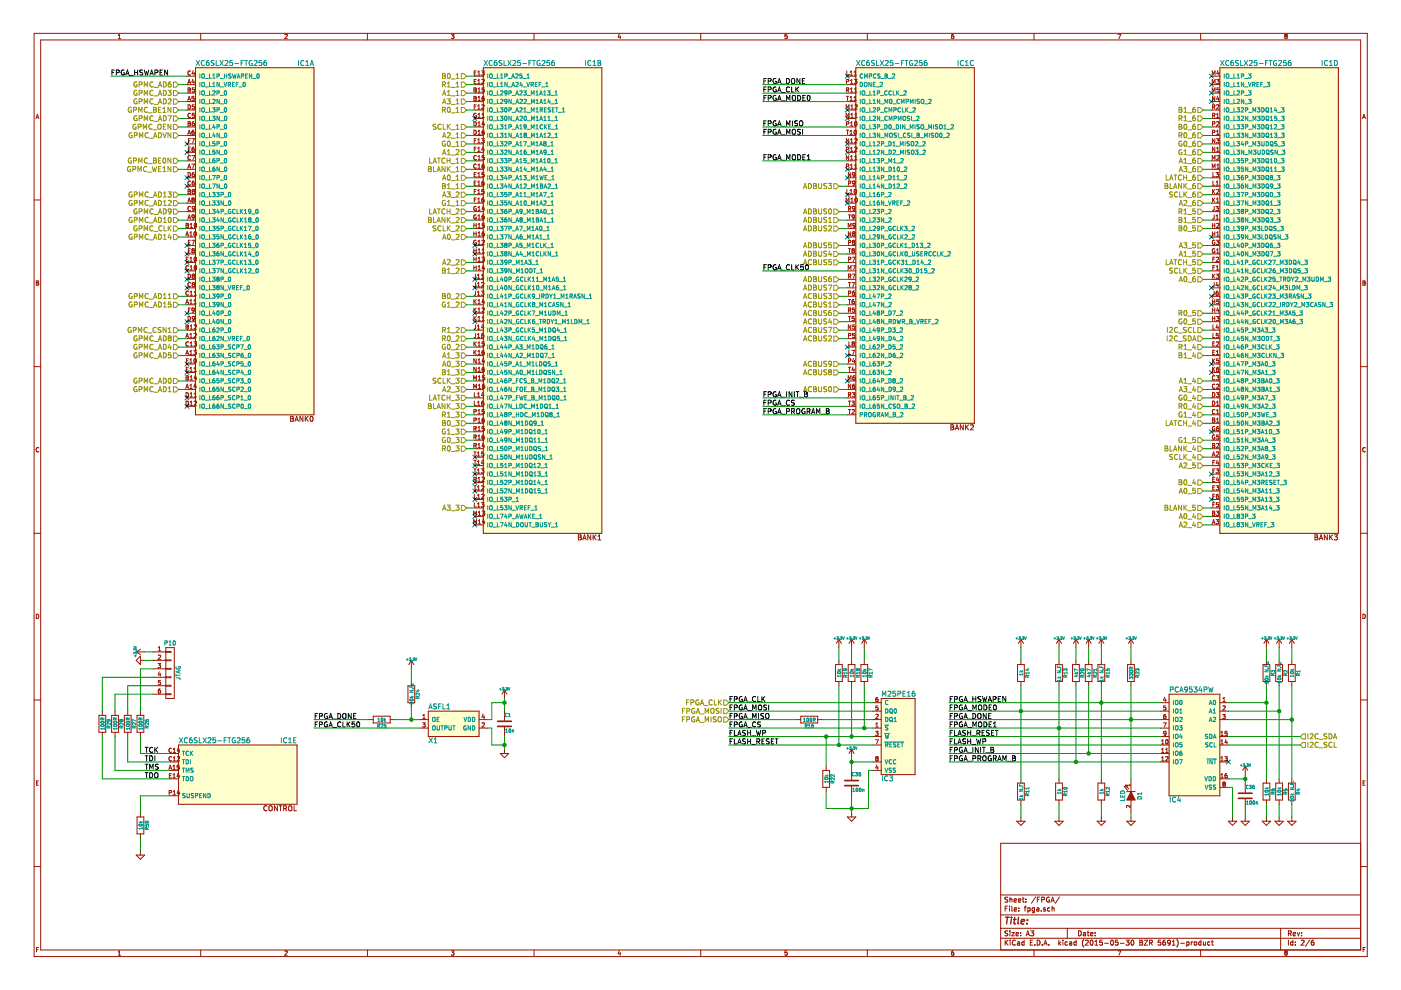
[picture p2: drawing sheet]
<svg xmlns="http://www.w3.org/2000/svg" width="297mm" height="210mm" viewBox="0 0 297 210" stroke-linecap="round" stroke-linejoin="round" font-family="sans-serif">
<g fill="#fffecd" stroke="#fffecd" stroke-width=".21">
<path d="M102.5 14.4h25.1v98.7h-25.1z" fill-rule="evenodd"/>
<path d="M258.6 14.4h25.2v98.7h-25.2z" fill-rule="evenodd"/>
<path d="M181.4 14.4h25.2v75.3h-25.2z" fill-rule="evenodd"/>
<path d="M37.9 158h25.1v12.5h-25.1z" fill-rule="evenodd"/>
<path d="M186.8 148.1h7.2v16.1h-7.2z" fill-rule="evenodd"/>
<path d="M247.9 147.2h10.7v21.5h-10.7z" fill-rule="evenodd"/>
<path d="M41.4 14.4h25.2v73.6h-25.2z" fill-rule="evenodd"/>
<path d="M90.8 150.8h10.8v5.4h-10.8z" fill-rule="evenodd"/>
</g>
<g fill="none" stroke="#981200" stroke-width=".21">
<path d="M7.2 7.1h282.7v195.7h-282.7zM8.6 8.5h279.9v192.9h-279.9zM25.1 8.2h.5M25.1 7.5l.2-.2v.9M39.6 17.9h1.8M39.6 16.2h1.8M39.6 19.7h1.8M39.8 17.7l.3-.9 .3 .9M39.9 18.6l.4 .2-.1 .2 .2 .4-.2 .1h-.3zM39.9 19h.3M39.9 17.5h.4M40.4 15.1a.4 .4 0 0 0-.6 .4 .4 .4 0 0 0 .6 .3"/>
<path d="M40.7 19.4l.1 .1M40.8 19h.3l.1 .1v.3l-.4 .1M40.8 19h-.1M40.9 16.8l-.2 .6h.5M40.9 15l-.2 .6h.6M41.1 17.1v.6M41.2 15.3v.6M41.2 18.6h-.4l-.1 .4M41.4 14.4h25.2v73.6h-25.2zM42.6 7.1v1.4M60.4 7.3h.3l.2 .2-.6 .7h.6M77.9 7.1v1.4"/>
<path d="M95.7 7.3h.6l-.3 .3 .3 .2-.1 .3h-.5M100.5 19h.3M100.5 17.2h.3M100.5 15.5h.3M100.7 17.9h1.8M100.7 16.2h1.8M100.7 19.7h1.8M100.8 19l.1 .1v.3M100.8 19l.1-.3-.4-.1v.9h.4M100.9 19.4v.1M101 16.8h-.5v.9h.5M101 15h-.5v.9h.5"/>
<path d="M101.3 17.7h.5M101.3 15.3l.3-.3v.9M101.3 17.1l.3-.3v.9M101.3 15.9h.5M101.3 18.9l.3-.3v.9M101.3 19.5h.5M102.1 15h.6l-.3 .4 .2 .1v.3h-.5M102.2 16.9l.3-.1 .2 .3-.6 .6h.6M102.5 14.4h25.1v98.7h-25.1zM102.7 18.6h-.5v.4h.5v.4h-.5M113.2 7.1v1.4M131.3 7.2l-.2 .7h.5"/>
<path d="M131.5 7.6v.6M148.6 7.1v1.4M166.4 8.1h.4M166.9 7.3h-.5v.4l.4-.1 .1 .5M166.9 8.1h-.1M179.5 15v.9h.5M179.7 17.9h1.7M179.7 16.2h1.7M179.7 19.7h1.7M179.7 19.1l.3 .4M179.9 19l-.4 .1M179.9 17.2l-.4 .1"/>
<path d="M179.9 17.2v-.3l-.4-.1v.9M179.9 19v-.3l-.4-.1v.9M179.9 19h.1M179.9 17.2h.1M180.2 15.9h.5M180.2 15.3l.3-.3v.9M180.3 17.7h.5M180.3 19.5h.5M180.3 17.1l.3-.3v.9M180.3 18.9l.3-.3v.9M181.1 15.9h.5M181.1 15.3l.2-.3v.9"/>
<path d="M181.1 16.8h.6l-.3 .4h.2v.4h-.5M181.2 19.5h.5M181.4 18.6l-.2 .3M181.4 14.4h25.2v75.3h-25.2zM183.9 7.1v1.4M202.2 7.3l-.4 .2-.1 .5 .2 .2 .3-.1v-.5h-.3l-.2 .2M219.2 7.1v1.4M237 7.3h.6l-.4 .9M254.6 7.1v1.4M256.8 17.9h1.8M256.8 16.2h1.8M256.8 19.7h1.8"/>
<path d="M257 15.9v-.9l.3 .7 .3-.7v.9M257 17.7v-.9l.3 .7 .3-.7v.9M257 19.5v-.9l.3 .7 .3-.7v.9M258 16.8h.5l-.3 .4h.3v.4h-.5M258 19.4v.1M258 19h.3l.2 .1v.3l-.5 .1M258 19h.1M258.2 15l-.2 .6h.5M258.4 15.3v.6M258.5 18.6h-.5v.4M258.6 14.4h25.2v98.7h-25.2zM272.6 7.6l-.2 .2 .2 .4 .3-.2-.2-.4"/>
<path d="M272.6 7.6l-.2-.1 .2-.2 .3 .1-.2 .2M272.6 7.6h.1M7.6 25.1l.3-.9 .3 .9M7.7 24.9h.4M39.6 25.1h1.8M39.6 23.3h1.8M39.6 30.5h1.8M39.6 26.9h1.8M39.6 32.3h1.8M39.6 34.1h1.8M39.6 37.7h1.8M39.6 21.5h1.8"/>
<path d="M39.6 35.9h1.8M39.6 28.7h1.8M39.6 39.5h1.8M39.8 21.3l.3-.9 .3 .9M39.8 28.5l.3-.9 .3 .9M39.8 35.7l.3-.9 .3 .9M39.9 22.2a.45 .45 0 0 1 .5 .5 .45 .45 0 0 1-.5 .4zM39.9 25.8l.4 .2-.1 .2 .2 .3-.2 .2h-.3zM39.9 36.6a.45 .45 0 0 1 .5 .4 .45 .45 0 0 1-.5 .5zM39.9 26.2h.3M39.9 21.1h.4M39.9 28.2h.4"/>
<path d="M39.9 35.4h.4M39.9 31.6h.3M40 29.8h.3M40.4 31.2h-.5v.9h.5M40.4 24.1a.4 .4 0 0 0-.6 .4 .4 .4 0 0 0 .6 .3M40.4 29.4h-.4v.9M40.4 33.1a.4 .4 0 0 0-.6 .3 .4 .4 0 0 0 .6 .4M40.4 38.4a.4 .4 0 0 0-.6 .4 .4 .4 0 0 0 .6 .4M40.6 29.4h.6l-.4 .9M40.6 34.8h.6l-.4 .9M40.7 33h.6l-.4 .9M40.7 21.2v.1"/>
<path d="M40.7 32h.1M40.7 31.6v.1M40.8 31.6l.2-.1 .2 .2v.3h-.4M40.8 31.6h-.1M41.1 27.6l-.4 .2v.5l.1 .2 .4-.1-.1-.4-.3-.1-.1 .2M41.1 31.2l-.4 .2v.6M41.2 25.8l-.4 .2-.1 .5 .2 .2 .3-.1v-.4h-.3l-.2 .1M41.2 36.6l-.4 .2-.1 .5 .2 .2 .3-.1v-.4l-.3-.1-.2 .2M41.2 20.4h-.5v.4h.3l.2 .1v.3l-.5 .1M41.2 38.4l-.4 .2-.1 .5 .2 .2 .3-.1v-.4l-.3-.1-.2 .2M41.2 24h-.4l-.1 .4h.5v.4h-.5M41.2 22.2h-.4l-.1 .4h.5v.4h-.5"/>
<path d="M100.5 25.8a.45 .45 0 0 1 .5 .5 .45 .45 0 0 1-.5 .4zM100.5 27.6a.45 .45 0 0 1 .5 .5 .45 .45 0 0 1-.5 .4zM100.5 20.8h.3M100.5 37h.3M100.5 38.8h.3M100.5 22.6h.4M100.5 29.8h.4M100.5 31.6h.4M100.7 25.1h1.8M100.7 23.3h1.8M100.7 30.5h1.8M100.7 26.9h1.8"/>
<path d="M100.7 32.3h1.8M100.7 34.1h1.8M100.7 37.7h1.8M100.7 21.5h1.8M100.7 35.9h1.8M100.7 28.7h1.8M100.7 39.5h1.8M100.8 20.8l.1 .1v.3M100.8 20.8l.1-.3-.4-.1v.9h.4M100.9 24.1a.41 .41 0 0 0-.5 .4 .41 .41 0 0 0 .6 .3v-.3h-.2M100.9 21.2v.1M101 36.6h-.5v.9h.5"/>
<path d="M101 38.4h-.5v.9h.5M101 33.1a.4 .4 0 0 0-.6 .3 .4 .4 0 0 0 .6 .4M101 34.9a.4 .4 0 0 0-.6 .3 .4 .4 0 0 0 .6 .4M101 22.2h-.5v.9M101 29.4h-.5v.9M101 31.2h-.5v.9M101.3 22.5l.2-.3v.9M101.3 29.7l.2-.3v.9M101.3 31.4l.2-.2v.9M101.3 23.1h.5M101.3 30.3h.5M101.3 32.1h.5"/>
<path d="M101.3 36.8l.3-.2v.9M101.3 38.6l.3-.2v.9M101.3 37.5h.5M101.3 39.3h.5M101.3 24.9h.5M101.3 20.7l.3-.3v.9M101.3 24.3l.3-.3v.9M101.3 26.1l.3-.3v.9M101.3 27.9l.3-.3v.9M101.3 33.2l.3-.2v.9M101.3 35l.3-.2v.9M101.3 26.7h.5"/>
<path d="M101.3 33.9h.5M101.3 21.3h.5M101.3 35.7h.5M101.3 28.5h.5M102.1 29.4h.5l-.3 .3 .3 .1v.4h-.5M102.1 22.3l.4-.1 .1 .3-.5 .6h.5M102.2 24.9h.5M102.2 20.9l.2-.1 .3 .1v.3l-.4 .1M102.2 35.3l.2-.2 .3 .2v.3h-.4M102.2 21.2l.1 .1M102.2 35.6h.1M102.3 27.7l-.1 .7h.5l-.1-.4-.2-.1-.2 .2"/>
<path d="M102.3 31.1l-.2 .7h.6M102.4 27.6l-.1 .1M102.4 25.8l-.2 .6h.5M102.5 24l-.3 .3M102.6 31.5v.6M102.6 38.4l-.4 .2v.5l.1 .2 .3-.1v-.4l-.3-.1-.1 .2M102.6 26.1v.6M102.6 20.4l-.4 .2v.6M102.6 34.8l-.4 .2v.6M102.6 27.6h-.2M102.6 36.6h-.4v.4h.4v.4h-.4M102.7 33h-.5v.4h.5v.4h-.5"/>
<path d="M179.4 23.1v-.9l.3 .7 .3-.7v.9M179.4 24.9v-.9l.3 .6 .3-.6v.9M179.4 20.4h.5M179.4 27.6h.5M179.5 35.3l.4-.1v-.3l-.4-.1v.9M179.7 25.1h1.7M179.7 23.3h1.7M179.7 30.5h1.7M179.7 26.9h1.7M179.7 32.3h1.7M179.7 34.1h1.7M179.7 37.7h1.7"/>
<path d="M179.7 21.5h1.7M179.7 35.9h1.7M179.7 28.7h1.7M179.7 39.5h1.7M179.7 20.4v.9M179.7 27.6v.9M179.9 25.8h-.4v.9M179.9 38.8h.4l.1-.4h-.5v.9M179.9 25.8v.1M179.9 31.6l-.4 .1M179.9 31.6v-.4h-.4v.9M179.9 25.9v.3l-.4 .1"/>
<path d="M179.9 31.6h.1M179.9 29.4v.9l-.5-.9v.9M179.9 33v.9l-.5-.9v.9M180.2 21.3h.5M180.2 28.5h.5M180.2 20.7l.3-.3v.9M180.2 27.9l.3-.3v.9M180.3 26.7h.5M180.3 32.1h.5M180.3 31.4l.3-.2v.9M180.3 35.7h.5M180.3 26.1l.3-.3v.9"/>
<path d="M180.3 35l.3-.2v.9M180.3 30.3h.5M180.3 33.9h.5M180.3 29.7l.3-.3v.9M180.3 33.2l.3-.2v.9M180.4 36.6v.9l-.5-.9v.9M180.4 24.9h.5M180.4 23.1h.5M180.4 22.5l.2-.3v.9M180.4 24.3l.2-.3v.9M180.8 38.4v.5h.3l.2-.1M180.8 38.4h.3l.2 .1-.1 .6-.4 .2"/>
<path d="M180.8 38.4h.1M181.1 21.3h.5M181.1 20.7l.2-.3v.9M181.1 27.7l.2-.1a.43 .43 0 0 1 .3 .5 .43 .43 0 0 1-.4 .4zM181.2 31.3l.3-.1 .2 .2-.6 .7h.6M181.2 35.7h.5M181.2 29.5l.3-.1 .2 .3-.6 .6h.6M181.2 33.9h.5M181.3 24.9h.5M181.3 22.3l.3-.1 .2 .3-.6 .6h.6M181.3 25.9l.1-.1a.43 .43 0 0 1 .3 .5 .43 .43 0 0 1-.4 .4zM181.3 24.3l.2-.3v.9"/>
<path d="M181.3 37l-.2 .1h-.3v-.4l.3-.1 .2 .1-.1 .6-.4 .2M181.4 34.8l-.2 .2M181.4 33l-.2 .2M256.8 25.1h1.8M256.8 23.3h1.8M256.8 30.5h1.8M256.8 26.9h1.8M256.8 32.3h1.8M256.8 34.1h1.8M256.8 37.7h1.8M256.8 21.5h1.8M256.8 35.9h1.8"/>
<path d="M256.8 28.7h1.8M256.8 39.5h1.8M257 33.9v-.9l.3 .6 .3-.6v.9M257 35.7v-.9l.3 .6 .3-.6v.9M257.1 24.5l.4-.1v-.3l-.4-.1v.9M257.1 22.7l.4-.1v-.3l-.4-.1v.9M257.1 26.3l.4-.1v-.3l-.4-.1v.9M257.1 28.1l.4-.1v-.3l-.4-.1v.9M257.2 36.6v.9h.4M257.2 38.4v.9h.4M257.3 24.5l.3 .4M257.3 22.7l.3 .4"/>
<path d="M257.6 20.4v.9l-.5-.9v.9M257.6 29.4v.9l-.5-.9v.9M257.6 31.2v.9l-.5-.9v.9M257.8 36.6h.5l-.3 .3 .3 .1v.4h-.5M257.8 39.3h.5M257.8 38.6l.3-.2v.9M257.9 29.4h.6l-.4 .3 .3 .1v.4h-.5M257.9 24.9h.5M257.9 22.3l.4-.1 .1 .3-.5 .6h.5M257.9 25.9l.4-.1 .1 .3-.5 .6h.5M257.9 28.5h.5M257.9 24.3l.3-.3v.9"/>
<path d="M257.9 27.9l.3-.3v.9M258 32.1h.5M258 31.4l.2-.2v.9M258 33.1l.3-.1 .2 .2-.5 .7h.5M258 35.7h.5M258 35l.3-.2v.9M258.1 20.4l-.1 .6h.5M258.4 20.7v.6M288.9 25.1l.3-.9 .3 .9M289 24.9h.4M7.2 42.4h1.4M7.7 59.6l.5 .1-.2 .3 .2 .2-.1 .3h-.4z"/>
<path d="M7.7 60h.3M39.4 50l.3-.9 .3 .9M39.4 47.8h.4M39.4 47.4l.5 .1-.1 .3 .2 .3-.2 .1h-.4zM39.5 49.8h.4M39.5 54.9h.3M39.6 53.8h1.8M39.6 59.2h1.8M39.6 52.1h1.8M39.6 55.6h1.8M39.6 44.9h1.8M39.6 57.4h1.8"/>
<path d="M39.6 41.3h1.8M39.6 48.5h1.8M39.6 43.1h1.8M39.6 46.7h1.8M39.6 50.3h1.8M39.8 42.9l.3-.9 .3 .9M39.8 46.5l.3-.9 .3 .9M39.9 58.1a.45 .45 0 0 1 .5 .5 .45 .45 0 0 1-.5 .4zM39.9 40.6h.3M39.9 40.2l.4 .1-.1 .3 .2 .3-.2 .2h-.3zM39.9 42.6h.4M39.9 46.2h.4"/>
<path d="M39.9 53.1h.3M39.9 54.5h-.4v.9h.4M39.9 51.4h.3M40 56.4a.4 .4 0 0 0-.6 .4 .4 .4 0 0 0 .6 .3M40.3 50h.5M40.3 49.4l.2-.3v.9M40.3 55.4h.5M40.3 54.8l.2-.3v.9M40.3 57.2h.5M40.3 48.2h.5M40.3 47.6l.3-.2v.8M40.3 56.6l.3-.3v.9"/>
<path d="M40.4 52.7h-.5v.9h.5M40.4 50.9h-.5v.9h.5M40.4 60a.4 .4 0 0 0-.6 .4 .4 .4 0 0 0 .6 .3M40.4 43.8a.4 .4 0 0 0-.6 .4 .4 .4 0 0 0 .6 .4M40.7 50.9h.5l-.3 .9M40.7 52.8l.2 .3M40.8 52.8h.4l-.2 .3M40.8 52.8h-.1M40.8 42.3l-.1-.1 .1-.2h.4l-.2 .3M40.8 42.3l-.1 .2 .1 .4 .4-.2-.2-.4M40.8 42.3h.2M40.9 53.1l-.2 .2 .2 .3 .3-.1-.2-.4"/>
<path d="M40.9 53.1h.1M40.9 58.5l-.2 .2 .2 .3 .3-.2-.1-.3M40.9 40.5l-.2-.1 .2-.2h.3l-.1 .3M40.9 40.5l-.2 .2 .2 .4 .3-.2-.1-.4M40.9 58.5l-.2-.2 .2-.2 .3 .1-.1 .3M40.9 40.5h.2M40.9 58.5h.2M41.2 45.9l-.2 .2h-.2l-.1-.5h.3l.2 .1v.5l-.4 .3M41.2 49.2l.1-.1a.43 .43 0 0 1 .3 .5 .43 .43 0 0 1-.4 .4zM41.2 54.6l.1-.1a.43 .43 0 0 1 .4 .5 .43 .43 0 0 1-.4 .4zM41.2 44.1l-.1 .2h-.3v-.5h.3l.1 .1v.5l-.4 .3M41.2 56.4l.2-.1a.43 .43 0 0 1 .3 .5 .43 .43 0 0 1-.4 .4z"/>
<path d="M41.2 47.4h.2a.43 .43 0 0 1 .3 .4 .43 .43 0 0 1-.4 .4zM100.5 47.4v.8M100.5 49.1v.9M100.5 52.7v.9M100.5 54.5v.9M100.5 56.3v.9M100.5 53.1h.5M100.5 54.9h.5M100.5 56.7h.5M100.5 47.8h.5M100.5 49.6h.5M100.5 40.6h.4"/>
<path d="M100.5 42.4h.4M100.7 53.8h1.8M100.7 59.2h1.8M100.7 52.1h1.8M100.7 55.6h1.8M100.7 44.9h1.8M100.7 57.4h1.8M100.7 41.3h1.8M100.7 48.5h1.8M100.7 43.1h1.8M100.7 46.7h1.8M100.7 50.3h1.8"/>
<path d="M100.8 58.1v.8l-.3 .1M100.8 59.9v.8l-.3 .1M100.9 43.8a.41 .41 0 0 0-.5 .4 .41 .41 0 0 0 .6 .4v-.3h-.2M100.9 45.6a.41 .41 0 0 0-.5 .4 .41 .41 0 0 0 .6 .4v-.3h-.2M100.9 51a.41 .41 0 0 0-.5 .4 .41 .41 0 0 0 .6 .3v-.3h-.2M101 47.4v.8M101 49.1v.9M101 52.7v.9M101 54.5v.9M101 56.3v.9M101 40.2h-.5v.9M101 42h-.5v.9"/>
<path d="M101.2 58.4l.3-.3v.9M101.2 59h.5M101.3 40.4l.2-.2v.9M101.3 42.2l.2-.2v.9M101.3 41.1h.5M101.3 42.9h.5M101.3 44l.3-.2v.9M101.3 45.8l.3-.2v.9M101.3 51.2l.3-.3v.9M101.3 51.8h.5M101.3 44.7h.5M101.3 46.5h.5"/>
<path d="M101.4 47.6l.2-.2v.8M101.4 49.4l.2-.3v.9M101.4 53l.2-.3v.9M101.4 54.8l.2-.3v.9M101.4 56.6l.2-.3v.9M101.4 53.6h.5M101.4 55.4h.5M101.4 57.2h.5M101.4 48.2h.5M101.4 50h.5M102.1 59h.5M102.1 58.4l.2-.3v.9"/>
<path d="M102.1 60l.3-.1 .2 .3-.6 .6h.6M102.2 54.5h.5l-.3 .4h.3v.4h-.5M102.2 51l.3-.1 .2 .3-.6 .6h.6M102.2 53.6h.5M102.2 46.4h.1M102.2 46v.1M102.3 45.9h.2l.2 .2v.3h-.4M102.3 45.9l-.1 .1M102.4 43.7l-.2 .7h.5M102.4 56.3l-.2 .6h.6M102.5 52.7l-.3 .3M102.6 42l-.4 .2-.1 .5 .2 .2 .3-.1v-.5h-.3l-.2 .2"/>
<path d="M102.6 40.2h-.4l-.1 .4h.5v.4h-.5M102.6 44v.7M102.6 45.6l-.4 .2v.6M102.6 49.1l-.3 .3-.1 .5 .2 .1h.3l-.1-.5h-.2l-.2 .1M102.6 56.6v.6M102.7 47.4h-.4l-.1 .4h.5v.4h-.5M179.4 42.9v-.9l.3 .6 .3-.6v.9M179.5 40.2v.9h.5M179.7 53.8h1.7M179.7 59.2h1.7M179.7 52.1h1.7M179.7 55.6h1.7"/>
<path d="M179.7 44.9h1.7M179.7 57.4h1.7M179.7 41.3h1.7M179.7 48.5h1.7M179.7 43.1h1.7M179.7 46.7h1.7M179.7 50.3h1.7M179.8 48.2v-.8l.3 .6 .3-.6v.8M179.8 57.2v-.9l.3 .7 .3-.7v.9M179.9 59.9h.5M179.9 45.6h.5M179.9 52.7h.5"/>
<path d="M179.9 51.4h.4l.1-.4-.5-.1v.9M179.9 55l.4-.1 .1-.3-.5-.1v.9M179.9 44.2h.4l.1-.4h-.5v.9M179.9 58.6l.4-.1 .1-.3-.5-.1v.9M180.1 58.6l.3 .4M180.1 44.2l.3 .5M180.1 45.6v.9M180.1 52.7v.9M180.1 59.9v.9M180.2 41.1h.5M180.2 40.4l.3-.2v.9M180.4 49.1v.9l-.5-.9v.9"/>
<path d="M180.4 42.9h.5M180.4 42.2l.2-.2v.9M180.6 59.9h.6l-.4 .9M180.7 52.8l.1 .3M180.7 54.5h.6l-.4 .9M180.7 58.1h.6l-.4 .9M180.7 52.8h.4l-.1 .3M180.7 52.8h.1M180.8 56.3h.6l-.4 .9M180.8 51l.1 .3M180.8 53.1l-.2 .2 .2 .3 .3-.1-.1-.4M180.8 53.1h.2"/>
<path d="M180.8 51h.4l-.1 .3M180.8 51h.1M180.9 51.3l-.2 .2 .2 .3 .4-.1-.2-.4M180.9 51.3h.2M180.9 49.5l-.1 .2 .1 .3 .4-.1-.2-.4M180.9 49.5l-.1-.1 .1-.3 .3 .1-.1 .3M180.9 49.5h.2M181.1 45.9l-.1 .2h-.3v-.5h.3l.1 .1v.5l-.4 .3M181.2 40.2h.1a.43 .43 0 0 1 .3 .4 .43 .43 0 0 1-.4 .4zM181.3 44.1l-.2 .2h-.3v-.5h.3l.2 .1-.1 .5-.4 .3M181.3 47.7l-.1 .2h-.3v-.5h.3l.1 .1v.5l-.4 .2M181.3 42h.1a.43 .43 0 0 1 .4 .4 .43 .43 0 0 1-.4 .4z"/>
<path d="M181.5 40.2h.1M256.8 53.8h1.8M256.8 59.2h1.8M256.8 52.1h1.8M256.8 55.6h1.8M256.8 44.9h1.8M256.8 57.4h1.8M256.8 41.3h1.8M256.8 48.5h1.8M256.8 43.1h1.8M256.8 46.7h1.8M256.8 50.3h1.8"/>
<path d="M257.1 47.8h.5M257.1 49.6h.5M257.1 47.4v.8M257.1 49.1v.9M257.1 40.2v.9M257.1 42v.9M257.1 58.1v.9M257.1 54.9h.3M257.1 56.7h.3M257.2 42.3l.4 .6M257.2 40.5l.4 .6M257.2 58.5l.4 .5"/>
<path d="M257.4 59.9v.8l-.3 .1M257.4 43.8v.7l-.3 .2M257.4 45.6v.7l-.3 .2M257.5 52.8a.41 .41 0 0 0-.5 .4 .41 .41 0 0 0 .6 .3v-.3h-.2M257.5 51a.41 .41 0 0 0-.5 .4 .41 .41 0 0 0 .6 .3v-.3h-.2M257.6 47.4v.8M257.6 49.1v.9M257.6 54.5h-.5v.9M257.6 56.3h-.5v.9M257.6 42l-.5 .5M257.6 40.2l-.5 .5M257.6 58.1l-.5 .5"/>
<path d="M257.8 43.8h.5l-.3 .3 .3 .1v.4h-.5M257.8 46.5h.5M257.8 45.8l.3-.2v.9M257.9 58.1h.5l-.3 .4h.3v.4h-.5M257.9 50.9h.5l-.3 .4 .3 .1v.3h-.5M257.9 54.6l.3-.1 .2 .3-.6 .6h.6M257.9 57.2h.5M257.9 56.6l.2-.3v.9M257.9 53.6h.5M257.9 40.2h.4l.1 .2-.5 .7h.5M257.9 42.9h.5M257.9 42.2l.3-.2v.9"/>
<path d="M257.9 53l.3-.3v.9M258 47.4h.3l.2 .2-.6 .6h.6M258 50h.5M258 49.4l.2-.3v.9M258 59.9l-.2 .6h.6M288.5 42.4h1.4M289 59.6l.4 .1-.1 .3 .2 .2-.2 .3h-.3zM289 60h.3M7.2 77.7h1.4M39.4 64.4l.3-.9 .3 .9M39.4 71.6l.3-.9 .3 .9M39.4 75.2l.3-.9 .3 .9"/>
<path d="M39.4 68.9l.5 .2-.1 .2 .2 .3-.2 .2h-.4zM39.4 79.7l.5 .1-.1 .3 .2 .3-.2 .2h-.4zM39.4 69.3h.4M39.5 64.1h.4M39.5 71.3h.4M39.5 74.9h.4M39.5 78.3h.3M39.5 76.5h.3M39.6 68.2h1.8M39.6 61h1.8M39.6 66.4h1.8M39.6 62.8h1.8"/>
<path d="M39.6 70h1.8M39.6 64.6h1.8M39.6 77.2h1.8M39.6 73.6h1.8M39.6 71.8h1.8M39.6 75.4h1.8M39.6 79h1.8M39.9 67.1a.45 .45 0 0 1 .5 .4 .45 .45 0 0 1-.5 .5zM39.9 77.9h-.4v.9h.4M40 61.8a.4 .4 0 0 0-.6 .4 .4 .4 0 0 0 .6 .3M40 72.6a.4 .4 0 0 0-.6 .3 .4 .4 0 0 0 .6 .4M40 65.7h.3"/>
<path d="M40 76.1h-.5v.9M40.3 76.3l.2-.2v.9M40.3 64.4h.5M40.3 77h.5M40.3 71.6h.5M40.3 75.2h.5M40.3 63.8l.2-.3v.9M40.3 70.9l.2-.2v.9M40.3 74.5l.2-.2v.9M40.3 78.1l.2-.2v.9M40.3 78.8h.5M40.3 62.6h.5"/>
<path d="M40.3 69.8h.5M40.3 73.4h.5M40.3 62l.3-.3v.9M40.3 69.1l.3-.2v.9M40.3 72.7l.3-.2v.9M40.3 79.9l.3-.2v.9M40.4 65.3h-.4v.9M40.9 60.3l-.2 .2 .2 .3 .3-.2-.1-.3M40.9 60.3l-.2-.2 .2-.2 .3 .1-.1 .3M40.9 60.3h.2M41.1 74.3h.5l-.3 .3 .3 .1v.4h-.5M41.1 64.4h.5"/>
<path d="M41.1 72.5h.6l-.3 .3 .2 .1v.4h-.5M41.1 70.8l.4-.1 .1 .2-.5 .7h.5M41.1 63.8l.3-.3v.9M41.1 78.8h.5M41.1 78.1l.3-.2v.9M41.2 62.6h.5M41.2 69l.3-.1 .2 .2-.6 .7h.6M41.2 62l.2-.3v.9M41.2 76.1h.1a.43 .43 0 0 1 .3 .4 .43 .43 0 0 1-.4 .4zM41.2 65.7l-.2 .2-.2-.1-.1-.4 .3-.1 .2 .2v.5l-.4 .2M41.2 67.5l-.1 .2-.3-.1v-.4l.3-.1 .1 .2v.5l-.4 .2M41.4 79.6l-.2 .7h.5"/>
<path d="M41.6 79.9v.7M100.5 63.5v.9M100.5 65.3v.9M100.5 67.1v.9M100.5 72.5v.9M100.5 74.3v.9M100.6 67.5l.4 .5M100.6 65.7l.4 .5M100.6 63.9l.4 .5M100.6 72.9l.4 .5M100.6 74.7l.4 .5M100.7 68.2h1.8"/>
<path d="M100.7 61h1.8M100.7 66.4h1.8M100.7 62.8h1.8M100.7 70h1.8M100.7 64.6h1.8M100.7 77.2h1.8M100.7 73.6h1.8M100.7 71.8h1.8M100.7 75.4h1.8M100.7 79h1.8M100.8 61.7v.8l-.3 .1M100.8 68.9v.7l-.3 .2"/>
<path d="M100.8 70.7v.7l-.3 .2M101 76.1v.9l-.5-.9v.9M101 77.9v.9l-.5-.9v.9M101 67.1l-.5 .5M101 65.3l-.5 .5M101 63.5l-.5 .5M101 72.5l-.5 .5M101 74.3l-.5 .5M101.2 60.2l.3-.3v.9M101.2 62l.3-.3v.9M101.2 69.1l.3-.2v.9M101.2 70.9l.3-.2v.9"/>
<path d="M101.2 60.8h.5M101.2 62.6h.5M101.2 69.8h.5M101.2 71.6h.5M101.3 63.8l.3-.3v.9M101.3 65.6l.3-.3v.9M101.3 67.3l.3-.2v.9M101.3 72.7l.3-.2v.9M101.3 74.5l.3-.2v.9M101.3 68h.5M101.3 66.2h.5M101.3 64.4h.5"/>
<path d="M101.3 73.4h.5M101.3 75.2h.5M101.4 76.3l.2-.2v.9M101.4 78.1l.2-.2v.9M101.4 77h.5M101.4 78.8h.5M101.4 79.9l.3-.2v.9M102 61.7h.6l-.3 .4h.3v.4h-.6M102.1 71.1v.1M102.2 71.1h-.1M102.2 68h.5M102.2 65.4l.3-.1 .2 .3-.6 .6h.6"/>
<path d="M102.2 74.8l.2-.2 .3 .2v.3h-.4M102.2 75.1h.1M102.3 68.8l-.2 .7h.5M102.4 63.5l-.2 .6h.5M102.4 76l-.2 .7h.6M102.5 67.1l-.3 .2M102.5 70.7h-.2l-.2 .4v.4l.3 .1 .2-.2v-.3h-.4M102.5 69.2v.6M102.6 63.8v.6M102.6 74.3l-.4 .2v.6M102.6 77.9l-.3 .2-.1 .5 .2 .2 .3-.1-.1-.5h-.2l-.2 .2M102.6 76.4v.6"/>
<path d="M102.7 72.5h-.5v.4h.5v.4h-.5M102.7 79.7h-.4v.4h.4v.4h-.4M179.7 68.2h1.7M179.7 61h1.7M179.7 66.4h1.7M179.7 62.8h1.7M179.7 70h1.7M179.7 64.6h1.7M179.7 77.2h1.7M179.7 73.6h1.7M179.7 71.8h1.7M179.7 75.4h1.7"/>
<path d="M179.7 79h1.7M179.9 77.9h.5M179.9 67.1h.5M179.9 63.5h.5M179.9 65.8l.4-.1 .1-.3-.5-.1v.9M179.9 62.2l.4-.1 .1-.3-.5-.1v.9M179.9 71.2l.4-.1 .1-.3-.5-.1v.9M179.9 76.5h.4l.1-.4h-.5v.9M180 72.5v.9h.4M180 74.3v.9h.4M180.1 65.8l.3 .4M180.1 63.5v.9"/>
<path d="M180.1 67.1v.9M180.1 77.9v.9M180.4 68.9v.9l-.5-.9v.9M180.6 74.3h.6l-.4 .9M180.7 62.2l.2-.1 .4 .1-.1 .3-.4 .1M180.8 62.5v.1M180.8 72.9l-.1 .1 .1 .4 .4-.2-.2-.3M180.8 72.9l-.1-.2 .1-.2 .3 .1-.1 .3M180.8 72.9h.2M180.8 77.8l-.2 .7h.6M180.9 76l-.2 .7h.6M180.9 79.7v.8h.4l-.1-.5h-.2l-.2 .2"/>
<path d="M181 79.7h-.1M181.1 63.5l-.4 .2-.1 .5 .2 .2 .3-.1v-.4l-.3-.1-.2 .2M181.1 78.2v.6M181.1 67.1h-.4l-.1 .4h.5v.4h-.5M181.2 61.7l-.4 .2v.6M181.2 76.4v.6M181.2 65.3h-.4l-.1 .4h.5v.4h-.5M181.2 70.7h-.4l-.1 .4h.5v.4h-.5M181.2 68.9h-.4v.4h.4v.4h-.4M181.2 79.7h-.2M256.8 68.2h1.8M256.8 61h1.8"/>
<path d="M256.8 66.4h1.8M256.8 62.8h1.8M256.8 70h1.8M256.8 64.6h1.8M256.8 77.2h1.8M256.8 73.6h1.8M256.8 71.8h1.8M256.8 75.4h1.8M256.8 79h1.8M257.1 63.5v.9M257.1 65.3v.9M257.1 67.1v.9"/>
<path d="M257.1 67.5h.5M257.1 65.7h.5M257.1 63.9h.5M257.1 76.1v.9M257.1 77.9v.9M257.1 74.7h.3M257.1 72.9h.3M257.2 68.9v.9h.4M257.2 70.7v.9h.4M257.2 76.4l.4 .6M257.2 78.2l.4 .6M257.4 61.7v.8l-.3 .1"/>
<path d="M257.5 79.7a.41 .41 0 0 0-.5 .4 .41 .41 0 0 0 .6 .4M257.5 79.7h.1M257.6 72.5h-.5v.9h.5M257.6 74.3h-.5v.9h.5M257.6 63.5v.9M257.6 65.3v.9M257.6 67.1v.9M257.6 76.1l-.5 .5M257.6 77.9l-.5 .5M257.9 79.7h.5l-.3 .3 .3 .1v.4h-.5M257.9 71.1h.4v.3l-.1 .2-.4-.1M257.9 71.1h-.1"/>
<path d="M257.9 67.1h.6l-.4 .3 .3 .1v.4h-.5M257.9 72.6l.3-.1 .2 .2-.6 .7h.6M257.9 75.2h.5M257.9 74.5l.2-.2v.9M258 68.8l-.2 .7h.6M258.1 77.9l-.1 .8h.4l-.1-.5h-.2l-.2 .2M258.1 77.9h.1M258.1 65.2l-.1 .7h.5M258.2 61.7l-.3 .2-.1 .5 .2 .2 .3-.1-.1-.4h-.2l-.2 .1M258.2 60.2v.6M258.3 69.2v.6M258.3 70.7h-.4l-.1 .4"/>
<path d="M258.3 77.9h-.2M258.4 65.6v.6M258.4 76.1h-.4l-.1 .4h.5v.4h-.5M258.4 63.5h-.4v.4h.4v.4h-.4M288.5 77.7h1.4M8.2 95a.41 .41 0 0 0-.5 .4 .41 .41 0 0 0 .5 .3M39.4 82.4l.3-.9 .3 .9M39.4 85a.45 .45 0 0 1 .6 .5 .45 .45 0 0 1-.6 .4zM39.4 83.3a.45 .45 0 0 1 .6 .4 .45 .45 0 0 1-.6 .4zM39.4 80.1h.4M39.5 82.1h.4M39.6 84.4h1.8"/>
<path d="M39.6 80.8h1.8M39.6 86.2h1.8M39.6 82.6h1.8M40.3 82.4h.5M40.3 81.7l.2-.2v.9M40.3 85.3l.3-.3v.9M40.3 83.5l.3-.2v.8M40.3 84.1h.5M40.3 80.6h.5M40.3 85.9h.5M41.2 84.1h.5M41.2 85.1l.3-.1 .2 .3-.6 .6h.6"/>
<path d="M41.2 83.5l.2-.2v.8M41.3 81.4l-.2 .6h.6M41.5 81.7v.7M61.6 88.3h.4l.2 .2-.2 .3 .2 .1v.2l-.2 .2h-.4zM61.6 88.8h.4M62.5 89.3l.4-1 .3 1M62.6 89h.5M64.2 88.3v1l-.6-1v1M64.7 88.3v1M64.9 88.7l.4 .6M65.3 88.3l-.6 .6M65.9 88.4l.1-.1a.52 .52 0 0 1 .4 .5 .52 .52 0 0 1-.5 .5l-.2-.4z"/>
<path d="M100.4 80.6v-.9l.3 .6 .3-.6v.9M100.4 82.4v-.9l.3 .6 .3-.6v.9M100.5 99.4h.5M100.5 97.6h.5M100.5 95.8h.5M100.5 87.3h.4v-.4l-.4-.1v.9M100.5 89.1l.4-.1v-.3l-.4-.1v.9M100.6 83.3v.8h.4M100.6 85v.9h.4M100.7 84.4h1.8M100.7 95.1h1.8M100.7 98.7h1.8"/>
<path d="M100.7 80.8h1.8M100.7 88h1.8M100.7 91.5h1.8M100.7 96.9h1.8M100.7 86.2h1.8M100.7 82.6h1.8M100.7 89.7h1.8M100.7 93.3h1.8M100.7 94.5l.3 .4M100.7 90.9l.3 .4M100.7 92.7l.3 .4M100.7 95.8v.9"/>
<path d="M100.7 97.6v.9M100.7 99.4v.9M100.9 90.5l-.4-.1v.9M100.9 92.3l-.4-.1v.9M100.9 94.1l-.4-.1v.9M100.9 94.1h.1M100.9 90.5h.1M100.9 92.3h.1M100.9 90.5v.3l-.4 .1M100.9 92.3v.3l-.4 .1M100.9 94.1v.3l-.4 .1M101.2 96.1l.3-.3v.9"/>
<path d="M101.2 97.9l.3-.3v.9M101.2 99.7l.3-.3v.9M101.2 98.5h.5M101.2 96.7h.5M101.2 83.5l.3-.2v.8M101.2 85.3l.3-.3v.9M101.2 84.1h.6M101.2 85.9h.6M101.3 87.1l.3-.3v.9M101.3 88.9l.3-.3v.9M101.3 90.7l.3-.3v.9M101.3 92.5l.3-.3v.9"/>
<path d="M101.3 94.3l.3-.3v.9M101.3 94.9h.5M101.3 87.7h.5M101.3 91.3h.5M101.3 89.5h.5M101.3 93.1h.5M101.4 81.7l.3-.2v.9M101.4 80.6h.5M101.4 82.4h.5M102 99.4h.6l-.3 .3 .3 .1v.4h-.6M102.3 97.6l-.2 .6h.5M102.3 83.2l-.2 .6h.5"/>
<path d="M102.3 92.3l-.1 .7h.5l-.1-.4h-.2l-.2 .1M102.4 92.3h-.1M102.4 94l-.2 .6h.5M102.5 97.9v.6M102.5 85l-.4 .3v.5l.2 .1h.3l-.1-.5h-.2l-.2 .1M102.5 83.5v.6M102.6 95.8h-.5v.4h.5v.4h-.5M102.6 88.6l-.4 .3v.5l.2 .1 .3-.1-.1-.4h-.2l-.2 .1M102.6 94.3v.6M102.6 92.2l-.2 .1M102.7 86.8h-.5v.5h.5v.3h-.5M102.7 90.4h-.5v.4h.5v.4h-.5"/>
<path d="M102.7 81.5l-.4 .2v.5l.1 .2 .3-.1v-.5h-.3l-.1 .2M179.7 84.4h1.7M179.7 80.8h1.7M179.7 88h1.7M179.7 86.2h1.7M179.7 82.6h1.7M179.8 80.6v-.9l.3 .6 .3-.6v.9M179.9 86.8h.5M179.9 85h.5M179.9 83.7h.4l.1-.4h-.5v.8M180.1 83.7l.3 .4M180.1 85v.9"/>
<path d="M180.1 86.8v.9M180.4 81.5v.9l-.5-.9v.9M180.6 85h.5l-.3 .4 .3 .1v.4h-.5M180.6 86.9l.4-.1 .1 .3-.5 .6h.5M180.7 83.3h.6l-.4 .3 .3 .1v.4h-.5M181.2 81.5l-.4 .2v.5l.1 .2 .3-.1v-.5h-.3l-.1 .2M201.6 90.1h.4l.2 .2-.2 .3 .2 .1v.2l-.2 .2h-.4zM201.6 90.6h.4M202.5 91.1l.4-1 .4 1M202.6 90.8h.6M204.2 90.1v1l-.6-1v1M204.7 90.1v1"/>
<path d="M204.9 90.5l.5 .6M205.4 90.1l-.7 .6M205.8 90.2l.4-.1 .2 .3-.7 .7h.7M256.8 84.4h1.8M256.8 95.1h1.8M256.8 98.7h1.8M256.8 80.8h1.8M256.8 88h1.8M256.8 91.5h1.8M256.8 96.9h1.8M256.8 86.2h1.8M256.8 82.6h1.8"/>
<path d="M256.8 89.7h1.8M256.8 93.3h1.8M257 96.7l.3-.9 .3 .9M257.1 83.3a.45 .45 0 0 1 .5 .4 .45 .45 0 0 1-.5 .4zM257.1 94l.4 .2-.1 .2 .2 .3-.2 .2h-.3zM257.1 85a.45 .45 0 0 1 .5 .5 .45 .45 0 0 1-.5 .4zM257.1 88.6l.4 .2-.1 .2 .2 .4-.2 .1h-.3zM257.1 89h.3M257.1 94.4h.3M257.1 96.4h.4M257.1 99.8h.3M257.1 98h.3"/>
<path d="M257.5 90.5a.41 .41 0 0 0-.5 .4 .41 .41 0 0 0 .6 .3v-.3h-.2M257.5 92.3a.41 .41 0 0 0-.5 .4 .41 .41 0 0 0 .6 .3v-.3h-.2M257.6 99.4h-.5v.9M257.6 97.6h-.5v.9M257.6 86.9a.41 .41 0 0 0-.6 .4 .41 .41 0 0 0 .5 .4M257.6 81.5a.4 .4 0 0 0-.6 .4 .4 .4 0 0 0 .6 .4M257.6 87.6l-.1 .1M257.8 99.4h.6l-.3 .3 .2 .1v.4h-.5M257.9 83.3h.5l-.3 .3 .3 .1v.4h-.5M257.9 95.9l.3-.1 .2 .3-.6 .6h.6M257.9 94.1l.4-.1 .1 .3-.5 .6h.5M257.9 87.7h.5"/>
<path d="M257.9 85.9h.5M257.9 81.5h.4l.1 .2-.5 .7h.5M257.9 89.5h.5M257.9 85.3l.3-.3v.9M257.9 87.1l.3-.3v.9M257.9 88.9l.3-.3v.9M258.1 90.5l-.1 .7h.4l-.1-.4h-.2l-.2 .1M258.1 97.6l-.2 .6h.5M258.1 90.5h.1M258.3 97.9v.6M258.3 90.4l-.2 .1M258.4 92.2h-.4l-.1 .4h.5v.4h-.5"/>
<path d="M289.5 95a.41 .41 0 0 0-.6 .4 .41 .41 0 0 0 .6 .3M7.2 113.1h1.4M100.4 109.3v-.9l.3 .6 .3-.6v.9M100.4 111.1v-.9l.3 .6 .3-.6v.9M100.5 103h.5M100.5 101.7l.4-.1v-.3l-.4-.1v.9M100.6 104.8v.9h.4M100.6 106.6v.9h.4M100.7 105.9h1.8M100.7 102.3h1.8M100.7 104.1h1.8M100.7 107.7h1.8"/>
<path d="M100.7 109.5h1.8M100.7 100.5h1.8M100.7 111.3h1.8M100.7 101.7l.3 .4M100.7 103v.9M101.2 103.2l.3-.2v.9M101.2 103.9h.5M101.2 100.3h.5M101.2 105l.3-.2v.9M101.2 106.8l.3-.2v.9M101.2 105.7h.6M101.2 107.5h.6"/>
<path d="M101.3 101.5l.3-.3v.9M101.3 102.1h.5M101.4 109.3h.5M101.4 108.6l.3-.2v.9M101.4 110.4l.3-.2v.9M101.4 111.1h.5M102.1 106.6h.5l-.3 .3 .3 .1v.4h-.5M102.1 103.1l.3-.1 .2 .2-.6 .7h.6M102.1 104.9l.4-.1 .1 .2-.5 .7h.5M102.2 101.3l.3-.1 .2 .3-.6 .6h.6M102.2 108.4h.6l-.3 .3 .2 .1v.4h-.5M102.5 110.1l-.2 .7h.5"/>
<path d="M102.7 110.5v.6M122.6 113.4h.4l.2 .2-.2 .3 .2 .1 .1 .3-.3 .2h-.4zM122.6 113.9h.4M123.6 114.5l.3-1.1 .4 1.1M123.7 114.2h.5M125.2 113.4v1.1l-.6-1.1v1.1M125.8 113.4v1.1M125.9 113.9l.5 .6M126.4 113.4l-.6 .6M126.8 114.5h.6M126.8 113.7l.3-.3v1.1M256.8 105.9h1.8"/>
<path d="M256.8 102.3h1.8M256.8 104.1h1.8M256.8 107.7h1.8M256.8 109.5h1.8M256.8 100.5h1.8M256.8 111.3h1.8M257 111.1l.3-.9 .3 .9M257.1 108.4l.4 .1-.1 .3 .2 .3-.2 .2h-.3zM257.1 108.8h.3M257.1 110.8h.4M257.1 103.4h.3M257.1 101.6h.3"/>
<path d="M257.1 107h.3M257.1 105.2h.3M257.6 101.2h-.5v.9h.5M257.6 103h-.5v.9h.5M257.6 104.8h-.5v.9M257.6 106.6h-.5v.9M257.8 110.2h.6l-.3 .3 .2 .1v.4h-.5M257.8 103h.6l-.3 .3 .3 .1v.4h-.6M257.9 108.4h.5l-.3 .3 .3 .1v.4h-.5M258 104.9l-.1 .7h.4v-.4l-.3-.1-.1 .2M258 104.8v.1M258.1 101.1l-.2 .7h.5"/>
<path d="M258.3 104.8h-.3M258.3 101.5v.6M258.3 106.6h-.4v.4h.4v.4h-.4M278.8 113.4h.4l.2 .2-.2 .3 .2 .1v.3l-.2 .2h-.4zM278.8 113.9h.4M279.7 114.5l.4-1.1 .3 1.1M279.8 114.2h.5M281.4 113.4v1.1l-.6-1.1v1.1M281.9 113.4v1.1M282.1 113.9l.4 .6M282.5 113.4l-.6 .6M282.9 113.4h.7l-.4 .4 .4 .2-.1 .4-.1 .1-.5-.1"/>
<path d="M288.5 113.1h1.4M7.7 130.2a.46 .46 0 0 1 .5 .5 .46 .46 0 0 1-.5 .4zM28.9 138.2h1.8M28.9 138.2l.9 .6M29.8 137.7l-.9 .5M32.5 138.2h2.7M33.6 138h.5M33.6 137.4l.2-.3v.9M33.6 139l.3-.1 .2 .2-.6 .7h.6M35.2 137.3h1.8v10.8h-1.8zM35.2 138.1h1v.2h-1M35.2 139.9h1v.2h-1"/>
<path d="M177.9 135.5l-.6 .9M177.9 135.5v1.8M177.9 135.5l.5 .9M180.6 135.5v1.8M180.6 135.5l-.6 .9M180.6 135.5l.5 .9M183.2 135.5v1.8M183.2 135.5l-.5 .9M183.2 135.5l.6 .9M216.5 135.5v1.8M216.5 135.5l-.6 .9M216.5 135.5l.5 .9"/>
<path d="M224.5 135.5v1.8M224.5 135.5l-.5 .9M224.5 135.5l.6 .9M228.1 135.5v1.8M228.1 135.5l-.5 .9M228.1 135.5l.6 .9M230.8 135.5v1.8M230.8 135.5l-.5 .9M230.8 135.5l.6 .9M233.5 135.5v1.8M233.5 135.5l-.5 .9M233.5 135.5l.5 .9"/>
<path d="M239.8 135.5v1.8M239.8 135.5l-.6 .9M239.8 135.5l.5 .9M268.5 135.5v1.8M268.5 135.5l-.5 .9M268.5 135.5l.5 .9M271.2 135.5v1.8M271.2 135.5l-.5 .9M271.2 135.5l.5 .9M273.9 135.5v1.8M273.9 135.5l-.5 .9M273.9 135.5l.5 .9"/>
<path d="M289 130.2a.46 .46 0 0 1 .5 .5 .46 .46 0 0 1-.5 .4zM7.2 148.4h1.4M21 151.7h1.4v3.6h-1.4zM21.7 150.8v.9M21.7 155.3v.9M23.7 151.7h1.4v3.6h-1.4zM24.4 150.8v.9M24.4 155.3v.9M26.4 151.7h1.4v3.6h-1.4zM27.1 150.8v.9M27.1 155.3v.9M28.9 140l.9-.9v1.8z"/>
<path d="M29.1 151.7h1.4v3.6h-1.4zM29.8 140h.9M29.8 150.8v.9M29.8 155.3v.9M32.5 140h2.7M32.5 141.8h2.7M32.5 143.6h2.7M32.5 145.4h2.7M32.5 147.2h2.7M33.5 140.7h.6l-.3 .3 .2 .1v.4h-.5M33.7 146.1l-.1 .8h.4v-.4l-.3-.1-.1 .2M33.7 146.1h.1"/>
<path d="M33.8 142.4l-.2 .7h.5M34 142.8v.6M34 146.1h-.3M34 144.3h-.4v.4h.4v.4h-.4M35.2 147.1h1v.2h-1M35.2 141.7h1v.2h-1M35.2 143.5h1v.2h-1M35.2 145.3h1v.2h-1M36.1 159.8h1.8M36.4 158.7a.4 .4 0 0 0-.6 .4 .4 .4 0 0 0 .6 .3M36.7 158.9l.3-.3v.9M36.7 159.5h.5"/>
<path d="M37.8 158.6l-.2 .6h.5M37.9 158h25.1v12.5h-25.1zM38 158.9v.6M78.2 152.6h.9M79.1 151.9h3.6v1.4h-3.6zM82.7 152.6h.9M86.5 145.4h1.4v3.6h-1.4zM87.2 140v1.8M87.2 144.5v.9M87.2 149v.9M87.2 140l-.5 .9M87.2 140l.6 .9"/>
<path d="M89 154.4h1.8M89 152.6h1.8M89.6 153.3h.6l-.3 .3 .2 .1v.4h-.5M89.7 152.4h.5M89.7 151.7l.2-.2v.9M90.8 150.8h10.8v5.4h-10.8zM101.6 154.4h1.8M101.6 152.6h1.8M102.2 153.3h.4l.1 .2-.5 .7h.5M102.4 151.4l-.2 .7h.6M102.6 151.7v.7M106.1 159.8h1.8l-.9 .9z"/>
<path d="M107 146.3v1.8M107 150.8v2M107 154.2v2M107 158.9v.9M107 146.3l-.6 .9M107 146.3l.5 .9M168.9 152.6h.9M169.8 151.9h3.6v1.4h-3.6zM173.4 152.6h.9M177.1 140.9h1.5v3.6h-1.5zM177.9 140v.9M177.9 144.5v.9"/>
<path d="M179.8 140.9h1.5v3.6h-1.5zM180.6 140v.9M180.6 144.5v.9M180.6 158.9v1.8M180.6 158.9l-.6 .9M180.6 158.9l.5 .9M182.5 140.9h1.5v3.6h-1.5zM183.2 140v.9M183.2 144.5v.9M185 158h1.8M185 154.4h1.8M185 152.6h1.8"/>
<path d="M185 156.2h1.8M185 150.8h1.8M185 149h1.8M185.6 155.1h.6l-.3 .3 .3 .1v.4h-.6M185.6 156.8h.6l-.4 .9M185.7 154.2h.5M185.7 153.5l.2-.2v.9M185.7 151.5h.3l.2 .2-.6 .7h.6M186.1 147.9l-.4 .2v.5l.1 .2 .4-.1-.1-.5h-.3l-.1 .2M186.2 149.7h-.5v.4h.5v.4h-.5M186.8 148.1h7.2v16.1h-7.2zM215.7 140.9h1.5v3.6h-1.5z"/>
<path d="M216.5 140v.9M216.5 144.5v.9M223.8 140.9h1.4v3.6h-1.4zM224.5 140v.9M224.5 144.5v.9M227.4 140.9h1.4v3.6h-1.4zM228.1 140v.9M228.1 144.5v.9M230.1 140.9h1.4v3.6h-1.4zM230.8 140v.9M230.8 144.5v.9M232.8 140.9h1.4v3.6h-1.4z"/>
<path d="M233.5 140v.9M233.5 144.5v.9M239.1 140.9h1.4v3.6h-1.4zM239.8 140v.9M239.8 144.5v.9M246.1 158h1.8M246.1 159.8h1.8M246.1 154.4h1.8M246.1 152.6h1.8M246.1 156.2h1.8M246.1 150.8h1.8M246.1 149h1.8"/>
<path d="M246.3 159.5h.5M246.3 157.7h.5M246.3 157.1l.2-.3v.9M246.3 158.9l.2-.3v.9M246.7 153.3h.6l-.4 .9M246.7 151.8l.5 .1v.4h-.4zM246.8 150l.4 .1v.3l-.1 .2-.4-.1M246.8 150l-.1 .1M246.8 151.9l-.1 .1M246.9 147.8l-.2 .7h.6M247.1 151.5h-.2l-.2 .3M247.1 148.2v.6"/>
<path d="M247.1 159.5h.5M247.1 158.9l.3-.3v.9M247.2 149.7h-.4l-.1 .4M247.2 155.4l-.1 .2h-.3v-.5h.3l.1 .1v.5l-.4 .2M247.2 156.9l.1-.1a.43 .43 0 0 1 .4 .5 .43 .43 0 0 1-.4 .4zM247.9 147.2h10.7v21.5h-10.7zM258.6 158h1.8M258.6 152.6h1.8M258.6 156.2h1.8M258.6 150.8h1.8M258.6 149h1.8M258.8 155.9h.6"/>
<path d="M258.8 157.7h.6M258.8 155.3l.3-.2v.8M258.8 157.1l.3-.3v.9M259.2 151.5h.6l-.3 .3 .2 .1v.4h-.5M259.3 149.7h.3l.2 .2-.6 .7h.6M259.3 148.8h.5M259.3 148.1l.2-.2v.9M259.9 156.8l-.2 .6h.5M260.1 157.1v.6M260.2 155.1h-.5v.4h.5v.4h-.5M267.8 140.9h1.4v3.6h-1.4zM268.5 140v.9"/>
<path d="M268.5 144.5v.9M270.5 140.9h1.4v3.6h-1.4zM271.2 140v.9M271.2 144.5v.9M273.2 140.9h1.4v3.6h-1.4zM273.9 140v.9M273.9 144.5v.9M288.5 148.4h1.4M7.7 166h.3M8.2 165.6h-.5v.9h.5M29.1 173.2h1.4v3.6h-1.4zM29.8 172.3v.9"/>
<path d="M29.8 176.8v.9M35.8 163.1l.3-.9 .3 .9M35.9 168.1l.4-.1v-.3l-.4-.1v.9M35.9 162.9h.4M35.9 164.4h.3M36.1 161.5h1.8M36.1 165.1h1.8M36.1 168.7h1.8M36.1 163.3h1.8M36.3 164h-.4v.9h.4M36.4 160.5a.4 .4 0 0 0-.6 .4 .4 .4 0 0 0 .6 .3M36.7 163.1h.5"/>
<path d="M36.7 162.5l.2-.3v.9M36.7 164.3l.2-.3v.9M36.7 164.9h.5M36.7 160.7l.3-.3v.9M36.7 161.3h.5M36.7 167.9l.3-.3v.9M36.7 168.5h.5M37.6 160.5l.3-.1 .2 .3-.6 .6h.6M37.7 164l-.2 .6h.6M37.8 167.6l-.2 .6h.5M38 164.3v.6M38 162.2h-.4l-.1 .4h.5v.4h-.5"/>
<path d="M38 167.9v.6M56.6 170.9a.48 .48 0 0 0-.7 .5 .48 .48 0 0 0 .7 .4M57.1 171l.2-.2 .4 .2-.1 .9-.5-.1zM58.8 170.8v1.1l-.6-1.1v1.1M59.2 170.8h.6M59.5 170.8v1.1M60.1 171.4h.6v-.5l-.6-.1v1.1M60.4 171.4l.4 .5M61.2 171l.2-.2 .4 .2-.1 .9-.5-.1zM62.4 170.8v1.1h.5M174.4 163.3h1.5v3.6h-1.5zM175.2 162.4v.9"/>
<path d="M175.2 166.9v.9M179.7 173.2h1.7l-.8 .9zM180.6 163.3v2M180.6 166.8v1.9M180.6 172.3v.9M185 161.5h1.8M185 163.3h1.8M185.8 160.8l-.1-.1 .1-.3 .4 .1-.2 .3M185.8 160.8l-.1 .2 .1 .3 .4-.1-.2-.4M185.8 160.8h.2M185.9 162.2l-.2 .6h.5M186.1 162.5v.6"/>
<path d="M215.6 174.1h1.7l-.8 .9zM215.7 166h1.5v3.6h-1.5zM216.5 165.1v.9M216.5 169.6v.9M216.5 173.2v.9M223.6 174.1h1.8l-.9 .9zM223.8 166h1.4v3.6h-1.4zM224.5 165.1v.9M224.5 169.6v.9M224.5 173.2v.9M232.6 174.1h1.8l-.9 .9zM232.8 166h1.4v3.6h-1.4z"/>
<path d="M233.5 165.1v.9M233.5 169.6v.9M233.5 173.2v.9M238.8 166.8h-.4l.7 .8M238.9 174.1h1.8l-.9 .9zM238.9 167.8h1.8M239.1 166.6l-.5-.1 .7 .8M239.6 170.8v.4l-.5-.4-.2 .1v.3M239.6 166.3v.4M239.6 166.5h-.7l.2 .2M239.8 165.1v2.7M239.8 169.6v2.7"/>
<path d="M239.8 173.2v.9M246.1 161.5h1.8M246.3 161.3h.5M246.3 160.7l.2-.3v.9M247.2 160.5l.3-.1 .1 .3-.5 .6h.5M247.2 160.5h-.1M258.6 161.5h1.8M258.6 165.1h1.8M258.6 166.9h1.8M258.8 161.3h.6M258.8 164.9h.6M258.8 160.7l.3-.3v.9"/>
<path d="M258.8 164.3l.3-.3v.9M259.4 166.2l-.1-.2 .1-.2 .3 .1-.1 .3M259.4 166.2l-.1 .2 .1 .3 .4-.2-.2-.3M259.4 166.2h.2M259.7 160.4h.5l-.3 .4h.3v.4h-.5M259.7 164.4h.5v.4l-.4 .1zM259.7 164.4v.1M260.1 164l-.2 .1-.2 .3M260.4 174.1h1.8l-.9 .9zM261.3 173.2v.9M263.1 174.1h1.8l-.9 .9zM264 162.4v1.8"/>
<path d="M264 166v2M264 169.4v2M264 173.2v.9M264 162.4l-.5 .9M264 162.4l.6 .9M267.6 174.1h1.8l-.9 .9zM267.8 166h1.4v3.6h-1.4zM268.5 165.1v.9M268.5 169.6v.9M268.5 173.2v.9M270.3 174.1h1.8l-.9 .9zM270.5 166h1.4v3.6h-1.4z"/>
<path d="M271.2 165.1v.9M271.2 169.6v.9M271.2 173.2v.9M273 174.1h1.8l-.9 .9zM273.2 166h1.4v3.6h-1.4zM273.9 165.1v.9M273.9 169.6v.9M273.9 173.2v.9M288.5 178.8h-76.3v22.6M289 166h.3M289.4 165.6h-.4v.9h.4M7.2 183.7h1.4"/>
<path d="M28.9 181.3h1.8l-.9 .9zM29.8 180.4v.9M212.2 198.9h76.3M212.2 196.8h76.3M212.2 194h76.3M212.2 189.7h76.3M213.1 199.3v1.1M213.1 192.6h.4M213.3 199.8l.4 .6M213.6 192.1h-.5v1.1M213.7 190.3h-.6a.46 .46 0 0 0 .5 .6v.3h-.5M213.7 197.4l-.6 .1a.46 .46 0 0 0 .5 .5v.4h-.5"/>
<path d="M213.7 199.3l-.6 .6M214 192.1v.1M214 192.5v.7M214.1 197.4v.1M214.1 190.2v1.1M214.1 197.7v.7M214.1 190.7l.4-.1 .1 .7M214.2 199.3v.1M214.2 199.7v.7M214.5 197.7h.6l-.6 .7h.6M214.5 192.1v.9l.2 .2M215 190.9l.5-.1v-.2h-.3l-.2 .1 .1 .5h.4"/>
<path d="M215 192.8l.5-.1v-.2h-.3l-.2 .1 .1 .5h.4M215.3 199.4a.47 .47 0 0 0-.7 .5 .47 .47 0 0 0 .7 .4M215.4 198.1l.5-.1v-.2l-.3-.1-.2 .2 .1 .5h.4M215.7 199.7h.4l.1 .7M215.9 190.9l.5-.1v-.2h-.3l-.2 .1 .1 .5h.4M216 193.1v.1M216 192.5v.1M216.2 199.9l-.5 .2 .1 .3 .4-.1M216.4 198.3v.1M216.4 197.8v.1M216.8 190.6h.4M216.9 190.2v.9l.3 .2"/>
<path d="M217.1 199.7h-.3l-.2 .2 .1 .4h.4M217.1 199.3v1.1M217.2 192.5h.4M217.5 191.2v.1M217.5 190.6v.1M217.6 198.4l.3-1 .4 1M217.6 192.1l-.3 .2v.9M217.7 198.1h.5M217.9 192.5h.3l.2 .2-.1 .4h-.4M217.9 192.5v1M218.4 199.8h.4M218.5 197.4h.7l-.4 .4 .3 .1v.4h-.6"/>
<path d="M218.9 199.3h-.5v1.1h.5M219.3 192.5h-.3l-.2 .2 .1 .4h.4M219.3 192.5v.9l-.4 .1M219.6 190.2l-.9 1.3M219.8 192.5h.4l.1 .7M219.9 199.3a.54 .54 0 0 1 .6 .6 .54 .54 0 0 1-.6 .5zM219.9 190.7h.4M220.3 192.7l-.5 .2 .1 .3 .4-.1M220.4 190.2h-.5v1.1M220.8 193.1v.1M220.8 190.8l.6-.1v-.4l-.6-.1v1.1M221.6 192.5l-.4 .1 .1 .2 .3 .1v.2h-.4"/>
<path d="M222.5 190.3a.49 .49 0 0 0-.7 .5 .49 .49 0 0 0 .7 .4v-.4h-.2M222.6 192.5h-.3l-.2 .2v.4h.5M222.8 191.3l.4-1.1 .3 1.1M222.9 191h.5M223.1 192.6l.4-.1v.7M223.1 192.1v1.1M224.5 199.3v1.1M224.6 200l.3 .4M224.6 190.2l-.9 1.3M224.9 199.7l-.4 .4M225.4 199.3v.1M225.4 199.7v.7"/>
<path d="M226.3 196.8v2.1M226.3 199.7h-.3l-.2 .2 .1 .4h.4M226.8 199.7h.4v.7M227.2 199.9l-.5 .2 .2 .3 .3-.1M228.2 199.7h-.3l-.2 .2v.4h.5M228.2 199.3v1.1M228.7 197.4a.54 .54 0 0 1 .6 .5 .54 .54 0 0 1-.6 .5zM229.7 197.8h.4l.1 .6M229.8 199.2a1.21 1.21 0 0 0 0 1.6M230.1 199.4l.4-.1 .2 .3-.6 .8h.6M230.2 198l-.5 .2 .1 .2h.4M230.5 197.7h.4"/>
<path d="M230.7 197.4v.9l.2 .1M231.2 198.1l.5-.1v-.2l-.3-.1-.2 .2 .1 .5h.4M231.2 199.4l.2-.1a.51 .51 0 0 1 .4 .6 .51 .51 0 0 1-.5 .4l-.2-.3zM232.1 199.6l.3-.3v1.1M232.2 198.3v.1M232.2 197.8v.1M233.7 199.3h-.5l-.1 .5h.5l.1 .5h-.6M234.2 200h.8M235.6 199.4l.1-.1a.51 .51 0 0 1 .4 .6 .51 .51 0 0 1-.5 .4l-.1-.3zM237 199.3h-.5v.5h.5v.5h-.5M237.5 200h.8M238.7 199.3h.7l-.4 .4 .3 .1v.5h-.6"/>
<path d="M239.9 199.4l.1-.1a.51 .51 0 0 1 .4 .6 .51 .51 0 0 1-.5 .4l-.1-.3zM241.7 199.3h.3l.2 .2-.2 .3 .3 .4-.2 .2h-.4zM241.7 199.8h.3M242.6 199.3h.7l-.7 1.1h.7M243.7 199.9l.5-.1 .1-.4-.6-.1v1.1M244 199.9l.3 .5M246.1 199.3h-.5l-.1 .5h.5l.1 .5h-.6M247 199.3l-.4 .3-.1 .6 .2 .2 .4-.1-.1-.5-.3-.1-.2 .2M248.2 199.8l-.2 .2-.4-.1v-.5l.4-.1 .2 .2-.2 .8-.4 .1M248.5 199.6l.4-.3v1.1M249.5 199.2a1.21 1.21 0 0 1 0 1.6M250.3 200h.8"/>
<path d="M251.6 199.7h.3l.2 .2-.1 .4h-.4M251.6 199.7v1.1M252.6 199.7v.7M252.9 199.7l-.3 .2M253.2 199.8h.5l-.1 .5h-.4zM254.6 199.7h-.3l-.2 .2 .1 .4h.4M254.6 199.3v1.1M255.1 199.7l.1 .6h.4M255.6 199.7v.7M256.5 199.7h-.3l-.2 .2 .1 .4h.4M256.9 199.7h.4M257 199.3v.9l.3 .2"/>
<path d="M271.5 196.8v4.6M273.2 199.3v1.1M274.1 199.7h-.3l-.2 .2 .1 .4h.4M274.1 199.3v1.1M274.6 199.7v.1M275.9 199.4l.4-.1 .2 .3-.7 .8h.7M277.7 199.3l-.9 1.3M278.5 199.3l-.4 .3-.1 .6 .2 .2 .4-.1-.1-.5-.3-.1-.2 .2M288.5 183.7h1.4M7.7 201.3h.4M8.2 200.9h-.5v.9M25.1 201.9l.2-.3v.9"/>
<path d="M25.1 202.5h.5M42.6 201.4v1.4M60.4 201.7l.3-.1 .2 .3-.6 .6h.6M77.9 201.4v1.4M95.7 201.6h.6l-.3 .4 .3 .1-.1 .3h-.5M113.2 201.4v1.4M131.3 201.6l-.2 .6h.5M131.5 201.9v.6M148.6 201.4v1.4M166.9 201.6h-.5v.4h.4l.1 .3-.2 .2-.3-.1M183.9 201.4v1.4M202.2 201.6l-.4 .2-.1 .5 .2 .2 .3-.1v-.4h-.3l-.2 .1"/>
<path d="M219.2 201.4v1.4M219.4 200.3v.1M221 200.3v.1M221.3 200.4l.4-1.1 .3 1.1M221.4 200.1h.5M222.4 200.3v.1M232.1 200.4h.7M237 201.6h.6l-.4 .9M248.5 200.4h.7M254.6 201.4v1.4M272.6 202l-.2 .2 .2 .3 .3-.2-.2-.3M272.6 202l-.2-.2 .2-.2 .3 .2-.2 .2"/>
<path d="M272.6 202h.1M274.6 200.3v.1M289 201.3h.3M289.4 200.9h-.4v.9"/>
</g>
<g fill="none" stroke="#009596" stroke-width=".21">
<path d="M41.6 12.8l.7 1.1M42.3 12.8l-.7 1.1M42.4 15.7v.9M42.4 17.5v.9M42.4 19.3v.9M42.8 17.6l.2-.1 .3 .1 .1 .5-.3 .3-.3-.2zM42.8 15.8l.2-.1 .3 .1 .1 .5-.3 .3-.3-.2zM42.8 19.4l.2-.1 .3 .1 .1 .5-.3 .3-.3-.2zM43.3 12.9a.48 .48 0 0 0-.6 .5 .48 .48 0 0 0 .6 .4M43.5 18.4h.7M43.5 16.6h.7M44.3 12.8l-.5 .3-.1 .6 .3 .2 .3-.1v-.5l-.3-.1-.3 .2"/>
<path d="M44.4 17.5v.9h.5M44.4 15.7v.9h.5M44.4 19.3v.9h.5M45.1 18.4h.5M45.1 16.6h.5M45.1 19.3h.3l.2 .2-.6 .7h.6M45.1 15.9l.3-.2v.9M45.1 17.7l.3-.2v.9M45.4 12.9h-.6a.45 .45 0 0 0 .5 .6v.3h-.5M45.8 12.8v1.1h.6M46 16.1h.4l.1-.4h-.5v.9M46 19.7h.4l.1-.4h-.5v.9"/>
<path d="M46.5 17.5v.9l-.5-.9v.9M46.6 12.8l.7 1.1M46.7 16.6h.7M46.7 18.4h.7M47.3 12.8l-.7 1.1M47.5 17.5l.3 .9 .3-.9M47.6 16.1h.5M47.6 15.7v.9M47.6 19.3h.1a.43 .43 0 0 1 .4 .4 .43 .43 0 0 1-.4 .4zM47.7 12.9l.4-.1 .2 .3-.6 .8h.6M48.1 15.7v.9M48.4 17.9h.4l.1-.4h-.5v.9"/>
<path d="M48.6 17.9l.3 .5M49 15.7h-.5v.3a.38 .38 0 0 1 .4 .5h-.4M49.3 17.9h.3M49.3 12.8h-.5l-.1 .5h.5l.1 .4-.2 .2-.4-.1M49.3 15.7l.2 .9 .2-.7 .1 .7 .3-.9M49.7 17.5h-.4v.9h.4M49.8 13.5h.8M50.1 17.9h.3M50.3 16.6l.3-.9 .3 .9M50.4 16.3h.4M50.5 17.5h-.4v.9M50.6 18.4h.7"/>
<path d="M51.1 13.3h.4M51.2 16.1h.4v-.4h-.4v.9M51.6 17.5h.1a.43 .43 0 0 1 .3 .4 .43 .43 0 0 1-.4 .4zM51.6 12.8h-.5v1.1M51.9 12.8h.6M52.1 16.1h.3M52.2 12.8v1.1M52.5 15.7h-.4v.9h.4M53.4 15.7v.9l-.5-.9v.9M53.4 12.9a.49 .49 0 0 0-.6 .5 .49 .49 0 0 0 .7 .4v-.4h-.2M53.6 16.6h.7M53.9 12.9l.4-.1 .2 .3-.7 .8h.7"/>
<path d="M54.5 15.7h.2a.43 .43 0 0 1 .3 .4 .43 .43 0 0 1-.4 .4zM55.5 12.8h-.5l-.1 .5h.5l.1 .4-.2 .2-.4-.1M56.4 12.8l-.4 .3-.1 .6 .2 .2 .4-.1-.1-.5-.3-.1-.2 .2M63.3 12.8v1.1M64.4 12.9a.48 .48 0 0 0-.7 .5 .48 .48 0 0 0 .7 .4M64.8 13.9h.7M64.8 13.1l.4-.3v1.1M65.8 13.9l.3-1.1 .4 1.1M65.9 13.6h.5M102.6 12.8l.7 1.1M103.3 12.8l-.7 1.1M103.4 15.7v.9"/>
<path d="M103.4 17.5v.9M103.4 19.3v.9M103.8 15.8l.2-.1 .3 .1 .1 .5-.2 .3-.4-.2zM103.8 17.6l.2-.1 .3 .1 .1 .5-.2 .3-.4-.2zM103.8 19.4l.2-.1 .3 .1 .1 .5-.2 .3-.4-.2zM104.4 12.9a.48 .48 0 0 0-.7 .5 .48 .48 0 0 0 .7 .4M104.6 18.4h.6M104.6 16.6h.6M105.3 12.8l-.5 .3v.6l.2 .2 .3-.1v-.5l-.3-.1-.2 .2M105.4 15.7v.9h.5M105.4 17.5v.9h.5M105.4 19.3v.9h.5"/>
<path d="M106.1 19.3h.4l.1 .2-.5 .7h.5M106.1 18.4h.5M106.1 15.9l.3-.2v.9M106.1 17.7l.3-.2v.9M106.1 16.6h.5M106.4 12.9h-.6a.45 .45 0 0 0 .6 .6l-.1 .3h-.5M106.9 12.8v1.1h.5M107 16.1h.5v-.4h-.5v.9M107.5 19.6l-.2 .2h-.2l-.1-.5h.3l.2 .1v.5l-.4 .3M107.5 17.5v.9l-.5-.9v.9M107.7 12.8l.7 1.1M107.7 16.6h.7"/>
<path d="M107.7 18.4h.7M107.9 19.7h.4l.1-.4h-.5v.9M108.4 12.8l-.7 1.1M108.5 16.6l.3-.9 .3 .9M108.5 18.4l.3-.9 .3 .9M108.6 16.3h.4M108.6 18.1h.4M108.7 12.9l.4-.1 .2 .3-.6 .8h.6M109.3 15.7h.4l.1 .2-.5 .7h.5M109.4 17.5h.3l.2 .2-.6 .7h.6M109.4 19.9h.4M110.2 19.3h.3l.2 .2-.5 .7h.5"/>
<path d="M110.3 12.8h-.5l-.1 .5h.6l.1 .4-.2 .2-.5-.1M110.4 17.4l-.2 .7h.6M110.7 17.8v.6M110.7 15.7h-.5v.4h.5v.4h-.5M110.8 13.5h.8M110.9 16.6h.7M110.9 18.4h.7M111 19.3h.6l-.3 .3 .2 .1v.4h-.5M111.7 17.5l.3 .9 .3-.9M111.8 15.9l.2-.2v.9M111.8 16.6h.5M112.1 13.3h.4"/>
<path d="M112.6 17.9h.4l.1-.4h-.5v.9M112.7 12.8h-.6v1.1M112.8 17.9l.3 .5M112.9 12.8h.6M113.2 12.8v1.1M113.5 17.9h.3M113.6 19.5l.3-.2v.9M113.9 17.5h-.4v.9h.4M114.3 17.9h.3M114.5 12.9a.49 .49 0 0 0-.7 .5 .49 .49 0 0 0 .7 .4v-.4h-.2M114.5 19.9h.4M114.7 17.5h-.4v.9"/>
<path d="M114.9 18.4h.6M114.9 12.9l.4-.1 .2 .3-.6 .8h.6M115.3 19.5l.2-.2v.9M115.7 18.4h.5M115.7 17.7l.3-.2v.9M116.1 19.3h.5l-.3 .3 .3 .1v.4h-.5M116.5 12.8h-.5l-.1 .5h.6l.1 .4-.3 .2-.4-.1M117.5 12.8l-.5 .3v.6l.2 .2 .3-.1v-.5l-.3-.1-.2 .2M117.7 19.5l.2-.2v.9M124.2 12.8v1.1M125.3 12.9a.48 .48 0 0 0-.7 .5 .48 .48 0 0 0 .7 .4M125.7 13.9h.6"/>
<path d="M125.7 13.1l.3-.3v1.1M126.8 12.8h.3l.2 .2-.2 .3 .2 .1 .1 .3-.2 .2h-.4zM126.8 13.3h.3M181.6 12.8l.7 1.1M182.3 12.8l-.7 1.1M182.4 17.5a.45 .45 0 0 1 .5 .4 .45 .45 0 0 1-.5 .5zM182.4 19.3v.9M182.8 19.4l.2-.1 .3 .1 .1 .5-.2 .3-.4-.2zM182.9 15.7a.4 .4 0 0 0-.6 .4 .4 .4 0 0 0 .6 .4M183.3 17.6l.1-.1 .4 .1v.5l-.2 .3-.3-.2zM183.3 16.6v-.9l.3 .6 .3-.6v.9M183.4 12.9a.48 .48 0 0 0-.7 .5 .48 .48 0 0 0 .7 .4"/>
<path d="M184.3 12.8l-.5 .3-.1 .6 .3 .2 .3-.1v-.5l-.3-.1-.3 .2M184.3 16.1h.4l.1-.4h-.5v.9M184.4 19.3v.9h.5M184.7 17.5v.9l-.5-.9v.9M185.1 19.5l.3-.2v.9M185.1 17.9h.4M185.4 12.9h-.6a.45 .45 0 0 0 .5 .6v.3h-.5M185.6 17.5h-.5v.9h.5M185.7 15.7a.4 .4 0 0 0-.5 .4 .4 .4 0 0 0 .5 .4M185.7 18.4h.7M185.8 12.8v1.1h.6M186 19.7h.4l.1-.4h-.5v.9"/>
<path d="M186.6 15.7h-.5v.3a.38 .38 0 0 1 .4 .5h-.4M186.6 17.5h.3l.2 .2-.6 .7h.6M186.6 12.8l.8 1.1M186.7 16.6h.7M187.4 12.8l-.8 1.1M187.6 15.7l.5 .1-.2 .3 .2 .3-.1 .2h-.4zM187.6 16.1h.3M187.7 12.9l.4-.1 .2 .3-.6 .8h.6M188.1 19.3a.4 .4 0 0 0-.6 .4 .4 .4 0 0 0 .6 .4M188.3 16.6h.7M189 19.3a.4 .4 0 0 0-.6 .4 .4 .4 0 0 0 .6 .4M189.2 15.7h.3l.2 .2-.6 .7h.6"/>
<path d="M189.3 12.8h-.5l-.1 .5h.5l.1 .4-.2 .2-.4-.1M189.4 19.3v.9h.4M189.8 13.5h.8M190.1 19.3v.9M190.2 19.6l.4 .6M190.6 19.3l-.5 .5M191.1 13.3h.4M191.6 19.3h.4l.1 .2-.5 .7h.5M191.6 12.8h-.5v1.1M191.9 12.8h.6M192.2 12.8v1.1M193.4 12.9a.49 .49 0 0 0-.6 .5 .49 .49 0 0 0 .7 .4v-.4h-.2"/>
<path d="M193.9 12.9l.4-.1 .2 .3-.6 .8h.6M195.5 12.8h-.5l-.1 .5h.5l.1 .4-.2 .2-.4-.1M196.5 12.8l-.5 .3-.1 .6 .3 .2 .3-.1v-.5l-.3-.1-.3 .2M203.1 12.8v1.1M204.3 12.9a.48 .48 0 0 0-.7 .5 .48 .48 0 0 0 .7 .4M204.7 13.9h.6M204.7 13.1l.3-.3v1.1M206.4 12.9a.48 .48 0 0 0-.7 .5 .48 .48 0 0 0 .7 .4M258.8 12.8l.7 1.1M259.5 12.8l-.7 1.1M259.6 15.7v.9M259.6 17.5v.9"/>
<path d="M259.6 19.3v.9M260 17.6l.2-.1 .3 .1 .1 .5-.3 .3-.3-.2zM260 19.4l.2-.1 .3 .1 .1 .5-.3 .3-.3-.2zM260.1 15.7h.3l.2 .3-.3 .6-.3-.2zM260.5 12.9a.48 .48 0 0 0-.7 .5 .48 .48 0 0 0 .7 .4M260.7 18.4h.7M260.7 16.6h.7M261.5 12.8l-.5 .3-.1 .6 .2 .2 .4-.1v-.5l-.4-.1-.2 .2M261.6 17.5v.9h.4M261.6 15.7v.9h.4M261.6 19.3v.9h.4M262.3 18.4h.5"/>
<path d="M262.3 16.6h.5M262.3 19.3h.3l.2 .2-.6 .7h.6M262.3 15.9l.2-.2v.9M262.3 17.7l.2-.2v.9M262.6 12.9h-.6a.45 .45 0 0 0 .5 .6v.3h-.5M263 12.8v1.1h.6M263.2 19.7h.4l.1-.4h-.5v.9M263.6 16.1h-.4M263.7 16l-.1-.3h-.4v.9M263.7 16l-.1 .1M263.7 17.5v.9l-.5-.9v.9M263.8 12.8l.7 1.1"/>
<path d="M263.9 16.6h.7M263.9 18.4h.7M264.5 12.8l-.7 1.1M264.7 15.7h.5l-.3 .3 .3 .1v.4h-.5M264.7 19.3h.5l-.3 .3 .3 .1v.4h-.5M264.7 17.5l.3 .9 .3-.9M264.9 12.9l.4-.1 .2 .3-.7 .8h.7M265.8 17.9l.3 .5M266 17.9h-.4M266 17.8v-.3h-.4v.9M266 17.8v.1M266.5 17.9h.3"/>
<path d="M266.5 12.8h-.5l-.1 .5h.5l.1 .4-.2 .2-.4-.1M266.9 17.5h-.4v.9h.4M267 13.5h.8M267.3 17.9h.3M267.7 17.5h-.4v.9M267.8 18.4h.7M268.3 13.3h.4M268.7 17.5h.5l-.3 .3 .3 .1v.4h-.5M268.8 12.8h-.5v1.1M269.1 12.8h.6M269.4 12.8v1.1M270.6 12.9a.49 .49 0 0 0-.6 .5 .49 .49 0 0 0 .7 .4v-.4h-.2"/>
<path d="M271.1 12.9l.4-.1 .2 .3-.7 .8h.7M272.7 12.8h-.5l-.1 .5h.5l.1 .4-.2 .2-.4-.1M273.6 12.8l-.4 .3-.1 .6 .2 .2 .4-.1-.1-.5-.3-.1-.2 .2M280.3 12.8v1.1M281.5 12.9a.48 .48 0 0 0-.7 .5 .48 .48 0 0 0 .7 .4M281.9 13.9h.6M281.9 13.1l.3-.3v1.1M282.9 12.8a.55 .55 0 0 1 .7 .6 .55 .55 0 0 1-.7 .5zM42.4 21.1v.9M42.4 22.9v.8M42.4 24.6v.9M42.4 26.4v.9"/>
<path d="M42.4 28.2v.9M42.4 30v.9M42.4 31.8v.9M42.4 33.6v.9M42.4 35.4v.9M42.4 37.2v.9M42.4 39v.9M42.8 24.8l.2-.2 .3 .2 .1 .4-.3 .3-.3-.1zM42.8 23l.2-.1 .3 .1 .1 .4-.3 .3-.3-.1zM42.8 30.2l.2-.2 .3 .2 .1 .4-.3 .3-.3-.1zM42.8 26.6l.2-.2 .3 .2 .1 .4-.3 .3-.3-.1zM42.8 32l.2-.2 .3 .2 .1 .4-.3 .3-.3-.1z"/>
<path d="M42.8 33.7l.2-.1 .3 .1 .1 .5-.3 .3-.3-.1zM42.8 37.3l.2-.1 .3 .1 .1 .5-.3 .3-.3-.1zM42.8 21.2l.2-.1 .3 .1 .1 .4-.3 .4-.3-.2zM42.8 35.5l.2-.1 .3 .1 .1 .5-.3 .3-.3-.1zM42.8 28.4l.2-.2 .3 .2 .1 .4-.3 .3-.3-.1zM42.8 39.1l.2-.1 .3 .1 .1 .5-.3 .3-.3-.1zM43.5 25.6h.7M43.5 23.8h.7M43.5 31h.7M43.5 27.4h.7M43.5 32.8h.7M43.5 20.2h.7"/>
<path d="M43.5 34.6h.7M43.5 38.2h.7M43.5 22h.7M43.5 36.4h.7M43.5 29.2h.7M43.5 40h.7M44.4 24.6v.9h.5M44.4 22.9v.8h.5M44.4 30v.9h.5M44.4 26.4v.9h.5M44.4 31.8v.9h.5M44.4 33.6v.9h.5"/>
<path d="M44.4 37.2v.9h.5M44.4 21.1v.9h.5M44.4 35.4v.9h.5M44.4 28.2v.9h.5M44.4 39v.9h.5M45 24.6h.6l-.3 .4 .3 .1v.4h-.6M45 22.9h.6l-.3 .3 .3 .1v.4h-.6M45 37.2h.6l-.3 .9M45 39h.6l-.3 .9M45.1 34.1l.2-.1 .3 .1v.3l-.4 .1M45.1 21.1h.3l.2 .2-.6 .7h.6M45.1 34.4l.1 .1"/>
<path d="M45.3 28.2l-.2 .6h.5M45.3 26.4l-.2 .6h.5M45.5 35.4l-.4 .2v.5l.2 .2 .3-.1-.1-.4h-.2l-.2 .1M45.5 33.6l-.4 .2v.6M45.5 26.7v.6M45.5 28.5v.6M45.6 30h-.5v.4h.5v.4h-.5M45.6 31.8h-.5v.4h.5v.4h-.5M46 23.3h.4l.1-.4h-.5v.8M46 30.5l.4-.1 .1-.3-.5-.1v.9M46 26.9h.4l.1-.4-.5-.1v.9M46 34.1l.4-.1 .1-.3-.5-.1v.9"/>
<path d="M46 37.7l.4-.1 .1-.3-.5-.1v.9M46.5 21.1v.9l-.5-.9v.9M46.5 24.6v.9l-.5-.9v.9M46.5 28.2v.9l-.5-.9v.9M46.5 31.8v.9l-.5-.9v.9M46.5 35.4v.9l-.5-.9v.9M46.5 39v.9l-.5-.9v.9M46.7 23.8h.7M46.7 31h.7M46.7 27.4h.7M46.7 20.2h.7M46.7 34.6h.7"/>
<path d="M46.7 38.2h.7M46.7 25.6h.7M46.7 32.8h.7M46.7 22h.7M46.7 36.4h.7M46.7 29.2h.7M46.7 40h.7M47.6 22.9h.1a.43 .43 0 0 1 .4 .4 .43 .43 0 0 1-.4 .4zM47.6 30.1l.1-.1a.43 .43 0 0 1 .4 .5 .43 .43 0 0 1-.4 .4zM47.6 26.5l.1-.1a.43 .43 0 0 1 .4 .5 .43 .43 0 0 1-.4 .4zM47.6 33.7l.1-.1a.43 .43 0 0 1 .4 .5 .43 .43 0 0 1-.4 .4zM47.6 37.3l.1-.1a.43 .43 0 0 1 .4 .5 .43 .43 0 0 1-.4 .4z"/>
<path d="M47.7 24.7l.1-.1a.43 .43 0 0 1 .3 .5 .43 .43 0 0 1-.4 .4zM47.7 28.3l.1-.1a.43 .43 0 0 1 .3 .5 .43 .43 0 0 1-.4 .4zM47.7 35.5l.1-.1a.43 .43 0 0 1 .3 .5 .43 .43 0 0 1-.4 .4zM47.7 31.9l.1-.1a.43 .43 0 0 1 .3 .5 .43 .43 0 0 1-.4 .4zM47.7 21.1h.1a.43 .43 0 0 1 .3 .4 .43 .43 0 0 1-.4 .4zM47.7 39.1l.1-.1a.43 .43 0 0 1 .3 .5 .43 .43 0 0 1-.4 .3zM48 24.7h.1M48 39v.1M48 32.6v.1M103.4 21.1v.9M103.4 22.9v.8M103.4 24.6v.9"/>
<path d="M103.4 26.4v.9M103.4 28.2v.9M103.4 30v.9M103.4 31.8v.9M103.4 33.6v.9M103.4 35.4v.9M103.4 37.2v.9M103.4 39v.9M103.8 24.8l.2-.2 .3 .2 .1 .4-.2 .3-.4-.1zM103.8 21.2l.2-.1 .3 .1 .1 .4-.2 .4-.4-.2zM103.8 23l.2-.1 .3 .1 .1 .4-.2 .3-.4-.1zM103.8 26.6l.2-.2 .3 .2 .1 .4-.2 .3-.4-.1z"/>
<path d="M103.8 28.4l.2-.2 .3 .2 .1 .4-.2 .3-.4-.1zM103.8 30.2l.2-.2 .3 .2 .1 .4-.2 .3-.4-.1zM103.8 32l.2-.2 .3 .2 .1 .4-.2 .3-.4-.1zM103.8 33.7l.2-.1 .3 .1 .1 .5-.2 .3-.4-.1zM103.8 35.5l.2-.1 .3 .1 .1 .5-.2 .3-.4-.1zM103.8 37.3l.2-.1 .3 .1 .1 .5-.2 .3-.4-.1zM103.8 39.1l.2-.1 .3 .1 .1 .5-.2 .3-.4-.1zM104.6 25.6h.6M104.6 23.8h.6M104.6 31h.6M104.6 27.4h.6M104.6 32.8h.6"/>
<path d="M104.6 20.2h.6M104.6 34.6h.6M104.6 38.2h.6M104.6 22h.6M104.6 36.4h.6M104.6 29.2h.6M104.6 40h.6M105.4 24.6v.9h.5M105.4 21.1v.9h.5M105.4 22.9v.8h.5M105.4 26.4v.9h.5M105.4 28.2v.9h.5"/>
<path d="M105.4 30v.9h.5M105.4 31.8v.9h.5M105.4 33.6v.9h.5M105.4 35.4v.9h.5M105.4 37.2v.9h.5M105.4 39v.9h.5M106.1 24.6h.5l-.3 .4 .3 .1v.4h-.5M106.1 22.9h.5l-.3 .3 .3 .1v.4h-.5M106.1 26.4h.5l-.3 .4 .3 .1v.3h-.5M106.1 28.2h.5l-.3 .4h.3v.4h-.5M106.1 30h.5l-.3 .4h.3v.4h-.5M106.1 31.8h.5l-.3 .4h.3v.4h-.5"/>
<path d="M106.1 33.6h.5l-.3 .4h.3v.4h-.5M106.1 35.4h.5l-.3 .4h.3v.4h-.5M106.1 37.2h.5l-.3 .4h.3v.4h-.5M106.1 39h.5l-.3 .3 .3 .1v.4h-.5M106.1 21.1h.4l.1 .2-.5 .7h.5M106.9 33.6h.6l-.3 .4h.3v.4h-.6M106.9 35.4h.6l-.3 .4h.3v.4h-.6M107 30.1l.3-.1 .2 .3-.6 .6h.6M107 31.9l.3-.1 .2 .3-.6 .6h.6M107 26.7l.2-.3v.9M107 28.5l.2-.3v.9M107 27.3h.5"/>
<path d="M107 29.1h.5M107.1 24.7l.1-.1a.43 .43 0 0 1 .3 .5 .43 .43 0 0 1-.4 .4zM107.1 22.9h.1a.43 .43 0 0 1 .3 .4 .43 .43 0 0 1-.4 .4zM107.2 37.2l-.2 .6h.5M107.2 39l-.2 .6h.5M107.4 24.7h.1M107.4 22.9h.1M107.4 37.5v.6M107.4 39.3v.6M107.5 21.4l-.2 .2h-.2l-.1-.5h.3l.2 .1v.5l-.4 .3M107.9 34.1l.4-.1 .1-.3-.5-.1v.9M108.3 22.9h-.4v.8"/>
<path d="M108.3 26.5l-.4-.1v.9M108.3 37.2h-.4v.9M108.3 22.9h.1M108.3 30.4l-.4 .1M108.3 26.5h.1M108.3 37.2l.1 .1M108.4 30.4l-.1-.3-.4-.1v.9M108.4 22.9l-.1 .4h-.4M108.4 26.5l-.1 .4h-.4M108.4 37.3l-.1 .3-.4 .1M108.4 30.4h-.1M108.4 21.1v.9l-.5-.9v.9"/>
<path d="M108.4 24.6v.9l-.5-.9v.9M108.4 28.2v.9l-.5-.9v.9M108.4 31.8v.9l-.5-.9v.9M108.4 35.4v.9l-.5-.9v.9M108.4 39v.9l-.5-.9v.9M108.6 23.8h.7M108.6 31h.7M108.6 27.4h.7M108.6 20.2h.7M108.6 34.6h.7M108.6 38.2h.7M108.6 25.6h.7"/>
<path d="M108.6 32.8h.7M108.6 22h.7M108.6 36.4h.7M108.6 29.2h.7M108.6 40h.7M109.3 23.7l.3-.8 .3 .8M109.3 30.9l.3-.9 .3 .9M109.3 27.3l.3-.9 .3 .9M109.3 20.2l.3-.9 .3 .9M109.3 34.5l.3-.9 .3 .9M109.3 38.1l.3-.9 .3 .9M109.4 25.5l.3-.9 .3 .9"/>
<path d="M109.4 32.7l.3-.9 .3 .9M109.4 22l.3-.9 .3 .9M109.4 36.3l.3-.9 .3 .9M109.4 29.1l.3-.9 .3 .9M109.4 39.9l.3-.9 .3 .9M109.4 23.5h.4M109.4 30.7h.4M109.4 27.1h.4M109.4 34.2h.4M109.4 37.8h.4M109.5 25.3h.4M109.5 32.5h.4"/>
<path d="M109.5 21.7h.4M109.5 36h.4M109.5 28.9h.4M109.5 39.6h.4M110.2 22.9h.3l.2 .2-.5 .6h.5M110.2 26.7l.3-.3v.9M110.2 30.9h.5M110.2 30.3l.3-.3v.9M110.2 33.9l.3-.3v.9M110.2 37.5l.3-.3v.9M110.2 27.3h.5M110.2 34.5h.5"/>
<path d="M110.2 38.1h.5M110.2 24.7l.4-.1 .1 .3-.5 .6h.5M110.2 21.1h.4l.1 .2-.5 .7h.5M110.2 35.7l.3-.3v.9M110.2 28.5l.3-.3v.9M110.2 32.7h.5M110.2 32.1l.3-.3v.9M110.2 39.3l.3-.3v.9M110.2 36.3h.5M110.2 29.1h.5M110.2 39.9h.5M111 30h.6l-.4 .9"/>
<path d="M111 37.2h.6l-.3 .4h.2v.4h-.5M111.1 23.1l.2-.2v.8M111.1 23.7h.5M111.1 21.1h.3l.2 .2-.6 .7h.6M111.1 39.1l.3-.1 .2 .3-.6 .6h.6M111.1 32.6l.1 .1M111.1 32.2v.1M111.2 24.7l.1-.1a.43 .43 0 0 1 .3 .5 .43 .43 0 0 1-.4 .4zM111.2 32.2h.2l.2 .1v.3l-.4 .1M111.2 32.2h-.1M111.3 28.6l-.2-.1 .2-.3 .3 .1-.2 .3M111.3 28.6l-.2 .2 .2 .3 .3-.1-.2-.4"/>
<path d="M111.3 28.6h.1M111.3 35.4l-.2 .6h.5M111.5 31.8l-.4 .2v.6M111.5 35.7v.6M111.5 33.6h-.4v.4h.4v.4h-.4M111.6 26.8l-.2 .2-.3-.1v-.4l.3-.1 .2 .2-.1 .5-.4 .2M111.8 23.8h.6M111.8 31h.6M111.8 27.4h.6M111.8 20.2h.6M111.8 34.6h.6M111.8 38.2h.6"/>
<path d="M111.8 25.6h.7M111.8 32.8h.7M111.8 22h.7M111.8 36.4h.7M111.8 29.2h.7M111.8 40h.7M112.6 20.2v-.9l.4 .6 .2-.6v.9M112.6 23.7v-.8l.4 .6 .2-.6v.8M112.6 27.3v-.9l.4 .7 .2-.7v.9M112.6 30.9v-.9l.4 .7 .2-.7v.9M112.6 34.5v-.9l.4 .6 .2-.6v.9M112.6 38.1v-.9l.4 .6 .2-.6v.9"/>
<path d="M112.7 22v-.9l.3 .6 .3-.6v.9M112.7 25.5v-.9l.3 .7 .3-.7v.9M112.7 29.1v-.9l.3 .7 .3-.7v.9M112.7 32.7v-.9l.3 .7 .3-.7v.9M112.7 36.3v-.9l.3 .6 .3-.6v.9M112.7 39.9v-.9l.3 .6 .3-.6v.9M113.6 23.1l.3-.2v.8M113.6 26.7l.3-.3v.9M113.6 30.3l.3-.3v.9M113.6 33.9l.3-.3v.9M113.6 37.5l.3-.3v.9M113.6 23.7h.5"/>
<path d="M113.6 30.9h.5M113.6 27.3h.5M113.6 20.2h.5M113.6 34.5h.5M113.6 38.1h.5M113.7 25.5h.5M113.7 21.3l.2-.2v.9M113.7 24.9l.2-.3v.9M113.7 28.5l.2-.3v.9M113.7 32.1l.2-.3v.9M113.7 35.7l.2-.3v.9M113.7 39.3l.2-.3v.9"/>
<path d="M113.7 32.7h.5M113.7 22h.5M113.7 36.3h.5M113.7 29.1h.5M113.7 39.9h.5M114.4 30.9l.3-.9 .3 .9M114.4 20.2l.3-.9 .3 .9M114.4 34.5l.3-.9 .3 .9M114.4 25.5l.3-.9 .3 .9M114.4 32.7l.3-.9 .3 .9M114.4 37.2l.3 .9 .1-.6 .2 .6 .2-.9M114.4 22l.3-.9 .3 .9"/>
<path d="M114.4 36.3l.3-.9 .3 .9M114.4 29.1l.3-.9 .3 .9M114.5 30.7h.4M114.5 34.2h.4M114.5 25.3h.4M114.5 23.3h.5v-.4h-.5v.8M114.5 32.5h.4M114.5 21.7h.4M114.5 36h.4M114.5 28.9h.4M114.6 39.4h.3M114.7 23.3l.3 .4"/>
<path d="M114.9 39.4l.1-.3-.4-.1v.9l.4-.1v-.3M114.9 39.4l.1 .1M115 26.5a.41 .41 0 0 0-.5 .4 .41 .41 0 0 0 .5 .3M115 26.5h.1M115 39.5h.1M115.3 20.2h.5M115.3 33.9l.2-.3v.9M115.3 34.5h.5M115.3 25.5h.5M115.3 21.3l.3-.2v.9M115.3 24.9l.3-.3v.9M115.3 28.5l.3-.3v.9"/>
<path d="M115.3 22h.5M115.3 29.1h.5M115.3 39.9l.3-.9 .3 .9M115.4 30.4l-.1-.2 .1-.2 .3 .1-.1 .3M115.4 30.4l-.1 .2 .1 .3 .4-.2-.2-.3M115.4 23.3h.3M115.4 26.4v.9M115.4 30.4h.2M115.4 39.6h.4M115.5 35.4l-.2 .6h.5M115.6 26.8l.3 .5M115.6 37.6h.3"/>
<path d="M115.6 32.7h-.2M115.7 32.6l-.1 .1M115.7 35.7v.6M115.8 32.2l-.2 .2-.2-.1-.1-.4h.5l-.1 .7M115.9 22.9h-.5v.8h.5M115.9 26.4l-.5 .5M116 31h.6M116 37.2h-.4v.9h.4M116 32.8h.7M116 36.4h.7M116.1 38.2h.7M116.2 25.5h.5"/>
<path d="M116.2 24.9l.2-.3v.9M116.2 28.3l.3-.1 .2 .3-.6 .6h.6M116.2 39.1l.3-.1 .2 .3-.6 .6h.6M116.2 33.7l.1-.1a.43 .43 0 0 1 .4 .5 .43 .43 0 0 1-.4 .4zM116.3 26.9h.3M116.4 21l-.2 .6h.5M116.6 21.3v.7M116.7 22.9h-.4l-.1 .3a.38 .38 0 0 1 .5 .5h-.5M116.8 26.4h-.5v.9h.5M116.8 30.3l.3-.3v.9M116.8 30.9h.5M116.8 20.2h.7"/>
<path d="M116.8 34.6h.7M116.8 25.6h.7M116.8 32.1l.3-.3v.9M116.8 35.7l.3-.3v.9M116.8 32.7h.6M116.8 22h.7M116.8 36.3h.6M116.8 29.2h.7M116.9 40h.7M116.9 27.4h.7M117 37.5l.3-.3v.9M117 38.1h.5"/>
<path d="M117.1 23.3h.3M117.5 22.9h-.4v.8h.4M117.7 33.9l.2-.3v.9M117.7 20.2h.5M117.7 34.5h.5M117.7 25.5h.5M117.7 21.3l.3-.2v.9M117.7 24.9l.3-.3v.9M117.7 28.5l.3-.3v.9M117.7 22h.5M117.7 29.1h.5M117.7 39.3l.3-.3v.9"/>
<path d="M117.7 39.9h.5M117.8 26.7l.2-.3v.9M117.8 22.9h.5M117.8 27.3h.5M118 22.9v.8M118.4 23.8h.7M119.2 23.7h.5M119.2 23.1l.3-.2v.8M182.4 21.1v.9M182.4 22.9v.8M182.4 24.6v.9M182.4 26.4v.9"/>
<path d="M182.4 28.2v.9M182.4 30v.9M182.4 31.8v.9M182.4 33.6v.9M182.4 35.4v.9M182.4 37.2v.9M182.4 39v.9M182.8 24.8l.2-.2 .3 .2 .1 .4-.2 .3-.4-.1zM182.8 23l.2-.1 .3 .1 .1 .4-.2 .3-.4-.1zM182.8 30.2l.2-.2 .3 .2 .1 .4-.2 .3-.4-.1zM182.8 21.2l.2-.1 .3 .1 .1 .4-.2 .4-.4-.2zM182.8 35.5l.2-.1 .3 .1 .1 .5-.2 .3-.4-.1z"/>
<path d="M182.8 26.6l.2-.2 .3 .2 .1 .4-.2 .3-.4-.1zM182.8 32l.2-.2 .3 .2 .1 .4-.2 .3-.4-.1zM182.8 33.7l.2-.1 .3 .1 .1 .5-.2 .3-.4-.1zM182.8 37.3l.2-.1 .3 .1 .1 .5-.2 .3-.4-.1zM182.8 28.4l.2-.2 .3 .2 .1 .4-.2 .3-.4-.1zM182.8 39.1l.2-.1 .3 .1 .1 .5-.2 .3-.4-.1zM183.5 25.6h.7M183.5 23.8h.7M183.5 31h.7M183.5 27.4h.7M183.5 32.8h.7M183.5 20.2h.7"/>
<path d="M183.5 34.6h.7M183.5 38.2h.7M183.5 22h.7M183.5 36.4h.7M183.5 29.2h.7M183.5 40h.7M184.4 24.6v.9h.5M184.4 22.9v.8h.5M184.4 30v.9h.5M184.4 26.4v.9h.5M184.4 31.8v.9h.5M184.4 33.6v.9h.5"/>
<path d="M184.4 37.2v.9h.5M184.4 21.1v.9h.5M184.4 35.4v.9h.5M184.4 28.2v.9h.5M184.4 39v.9h.5M185.1 26.4h.5l-.3 .4 .3 .1v.3h-.5M185.1 28.2h.5l-.3 .4h.3v.4h-.5M185.1 24.7l.4-.1 .1 .3-.5 .6h.5M185.1 22.9h.4l.1 .2-.5 .6h.5M185.1 30.9h.5M185.1 32.7h.5M185.1 20.2h.5"/>
<path d="M185.1 34.5h.5M185.1 38.1h.5M185.1 22h.5M185.1 36.3h.5M185.1 39.9h.5M185.1 21.3l.3-.2v.9M185.1 30.3l.3-.3v.9M185.1 32.1l.3-.3v.9M185.1 33.9l.3-.3v.9M185.1 35.7l.3-.3v.9M185.1 37.5l.3-.3v.9M185.1 39.3l.3-.3v.9"/>
<path d="M185.9 33.6h.6l-.3 .4h.2v.4h-.5M185.9 35.4h.6l-.3 .4h.2v.4h-.5M186 30.1l.3-.1 .2 .3-.6 .6h.6M186 31.9l.3-.1 .2 .3-.6 .6h.6M186 23.3h.4l.1-.4h-.5v.8M186 26.9h.4l.1-.4-.5-.1v.9M186.2 37.2l-.2 .6h.5M186.2 39l-.2 .6h.5M186.4 37.5v.6M186.4 39.3v.6M186.5 21.1v.9l-.5-.9v.9M186.5 24.6v.9l-.5-.9v.9"/>
<path d="M186.5 28.2v.9l-.5-.9v.9M186.7 23.8h.7M186.7 27.4h.7M186.7 20.2h.7M186.7 25.6h.7M186.7 22h.7M186.7 29.2h.7M186.9 34.1l.4-.1v-.3l-.4-.1v.9M187.3 30.4l-.4 .1M187.3 37.2h-.4v.9M187.3 37.2v.1M187.3 30.4v-.3l-.4-.1v.9"/>
<path d="M187.3 30.4h.1M187.3 37.3v.3l-.4 .1M187.4 31.8v.9l-.5-.9v.9M187.4 35.4v.9l-.5-.9v.9M187.4 39v.9l-.5-.9v.9M187.6 31h.6M187.6 34.6h.6M187.6 38.2h.6M187.6 26.4a.45 .45 0 0 1 .5 .5 .45 .45 0 0 1-.5 .4zM187.6 32.8h.7M187.6 36.4h.7M187.6 40h.7"/>
<path d="M187.6 22v-.9l.3 .6 .3-.6v.9M187.6 29.1v-.9l.3 .7 .3-.7v.9M188.1 24.7a.41 .41 0 0 0-.5 .4 .41 .41 0 0 0 .5 .4M188.1 22.9a.4 .4 0 0 0-.6 .4 .4 .4 0 0 0 .6 .4M188.1 24.7h.1M188.5 30a.45 .45 0 0 1 .5 .5 .45 .45 0 0 1-.5 .4zM188.5 37.2a.45 .45 0 0 1 .5 .5 .45 .45 0 0 1-.5 .4zM188.5 34.5v-.9l.3 .6 .2-.6v.9M188.5 31.8a.45 .45 0 0 1 .5 .5 .45 .45 0 0 1-.5 .4zM188.5 35.4a.45 .45 0 0 1 .5 .5 .45 .45 0 0 1-.5 .4zM188.5 39a.45 .45 0 0 1 .5 .5 .45 .45 0 0 1-.5 .4zM188.5 23.7v-.8l.3 .6 .3-.6v.8"/>
<path d="M188.5 26.5l.1-.1a.43 .43 0 0 1 .4 .5 .43 .43 0 0 1-.4 .4zM188.5 25.5v-.9l.3 .7 .3-.7v.9M188.6 28.4l.2-.2 .4 .2v.4l-.2 .3-.4-.1zM188.7 21.1h.1a.43 .43 0 0 1 .3 .4 .43 .43 0 0 1-.4 .4zM189.1 27.4h.7M189.3 22h.7M189.3 30.9h.5M189.3 30.3l.3-.3v.9M189.3 38.1h.5M189.3 37.5l.3-.3v.9M189.3 31.9l.4-.1 .2 .3-.6 .6h.6M189.3 36.3h.6"/>
<path d="M189.3 39.9h.6M189.3 39.3l.3-.3v.9M189.3 35.7l.3-.3v.9M189.4 33.9l.3-.3v.9M189.4 34.5h.5M189.5 23.3h.4l.1-.4h-.5v.8M189.5 25.1h.5v-.4l-.5-.1v.9M190 31h.7M190 26.4a.45 .45 0 0 1 .5 .5 .45 .45 0 0 1-.5 .4zM190 32.8h.7M190 28.3h-.4v.3a.38 .38 0 0 1 .4 .4l-.5 .1M190.1 34.6h.7"/>
<path d="M190.2 38.1h.5M190.2 37.5l.2-.3v.9M190.2 39h.4l.1 .3-.5 .6h.5M190.2 39v.1M190.3 35.5l.1-.1a.43 .43 0 0 1 .3 .5 .43 .43 0 0 1-.4 .4zM190.4 25.5v-.9l.3 .7 .3-.7v.9M190.4 28.2v.9M190.7 29.2h.6M190.7 21.1a.4 .4 0 0 0-.5 .4 .4 .4 0 0 0 .5 .4M190.8 20.2h.7M190.9 38.2h.6M190.9 36.4h.7"/>
<path d="M190.9 40h.7M190.9 30.9v-.9l.3 .7 .3-.7v.9M190.9 22.9a.4 .4 0 0 0-.5 .4 .4 .4 0 0 0 .5 .4M190.9 26.4v.9M190.9 32.7v-.9l.3 .7 .3-.7v.9M191 33.7l.3-.1 .2 .3-.6 .6h.6M191.1 22v-.9l.3 .6 .3-.6v.9M191.3 22.9v.8h.4M191.6 24.7h.3l.1 .2-.2 .6-.3-.1zM191.7 37.3l.4-.1 .1 .3-.5 .6h.5M191.8 35.5l.3-.1 .2 .3-.6 .6h.6M191.8 39h.3l.2 .3-.6 .6h.6"/>
<path d="M191.8 39v.1M191.9 26.4v.9l-.5-.9v.9M191.9 30v.9M192 31.8v.9M192 22.9v.8M192.1 28.3a.4 .4 0 0 0-.6 .4 .4 .4 0 0 0 .6 .3M192.1 27.4h.7M192.1 21.5h.4l.1-.4h-.5v.9M192.1 23.2l.4 .5M192.5 22.9l-.5 .5M192.7 23.8h.7M192.8 30.1h-.4l-.1 .3a.38 .38 0 0 1 .5 .4l-.5 .1"/>
<path d="M192.8 31.9h-.4v.3a.38 .38 0 0 1 .4 .4l-.5 .1M192.9 24.7h-.5v.3a.38 .38 0 0 1 .4 .5h-.4M192.9 28.3h-.4v.3a.38 .38 0 0 1 .4 .4l-.5 .1M193 27.3v-.9l.3 .7 .3-.7v.9M193 22v-.9l.3 .6 .3-.6v.9M193.2 30.2l.2-.2 .3 .2 .1 .4-.3 .3-.3-.1zM193.2 32l.2-.2 .3 .2 .1 .4-.2 .3-.4-.1zM193.3 24.6v.9M193.3 28.2v.9M193.5 25.6h.7M193.5 29.2h.7M193.6 22.9h.3l.2 .2-.6 .6h.6"/>
<path d="M194 26.4v.9M194 21.1v.9M194.1 31.8h.5l-.3 .4h.3v.4h-.5M194.1 30.1l.3-.1 .2 .3-.5 .6h.5M194.3 24.7l.4-.1 .1 .3-.5 .6h.5M194.4 28.2l.5 .2-.2 .2 .2 .4-.1 .1h-.4zM194.4 28.6h.3M194.5 21.4h.1M194.5 21.4l.3 .2 .1 .2-.1 .2-.4-.1M194.8 31h.7M194.8 32.8h.7M194.9 26.5h-.4l-.1 .3a.38 .38 0 0 1 .5 .4l-.5 .1"/>
<path d="M194.9 21.1h-.4v.3M195.1 29.2h.7M195.3 26.6l.2-.2 .3 .2v.4l-.2 .3-.3-.1zM195.3 21.2l.2-.1 .3 .1 .1 .4-.2 .4-.4-.2zM195.6 30.1l.4-.1 .2 .3-.6 .6h.6M195.7 31.9l.3-.1 .2 .3-.6 .6h.6M196 27.4h.7M196 29.1v-.9l.3 .7 .3-.7v.9M196 22h.7M196.9 21.1h.3l.2 .2-.5 .7h.5M196.9 27.3v-.9l.3 .7 .3-.7v.9M197 28.2v.9"/>
<path d="M197.9 28.3h-.4v.3a.38 .38 0 0 1 .4 .4l-.5 .1M197.9 26.4v.9M198.3 28.4l.2-.2 .3 .2 .1 .4-.2 .3-.4-.1zM198.8 26.5h-.4v.3a.38 .38 0 0 1 .4 .4l-.5 .1M199.2 26.6l.2-.2 .3 .2 .1 .4-.2 .3-.4-.1zM199.3 28.3l.1-.1a.43 .43 0 0 1 .3 .5 .43 .43 0 0 1-.4 .4zM199.9 29.2h.7M200.1 27.3h.5M200.1 26.7l.3-.3v.9M200.8 28.3l.3-.1 .2 .3-.6 .6h.6M200.8 27.4h.7M201.7 26.5l.3-.1 .2 .3-.6 .6h.6"/>
<path d="M201.7 26.5h.1M259.6 21.1v.9M259.6 22.9v.8M259.6 24.6v.9M259.6 26.4v.9M259.6 28.2v.9M259.6 30v.9M259.6 31.8v.9M259.6 33.6v.9M259.6 35.4v.9M259.6 37.2v.9M259.6 39v.9"/>
<path d="M260 24.8l.2-.2 .3 .2 .1 .4-.3 .3-.3-.1zM260 23l.2-.1 .3 .1 .1 .4-.3 .3-.3-.1zM260 30.2l.2-.2 .3 .2 .1 .4-.3 .3-.3-.1zM260 33.7l.2-.1 .3 .1 .1 .5-.3 .3-.3-.1zM260 35.5l.2-.1 .3 .1 .1 .5-.3 .3-.3-.1zM260 28.4l.2-.2 .3 .2 .1 .4-.3 .3-.3-.1zM260 39.1l.2-.1 .3 .1 .1 .5-.3 .3-.3-.1zM260.1 26.5h.3l.2 .2-.3 .6-.3-.1zM260.1 31.9h.3l.2 .2-.3 .6-.3-.1zM260.1 37.2h.3l.2 .3-.3 .6-.3-.1zM260.1 21.1h.3l.2 .2-.3 .7-.3-.2zM260.7 25.6h.7"/>
<path d="M260.7 23.8h.7M260.7 31h.7M260.7 27.4h.7M260.7 32.8h.7M260.7 20.2h.7M260.7 34.6h.7M260.7 38.2h.7M260.7 22h.7M260.7 36.4h.7M260.7 29.2h.7M260.7 40h.7M261.6 24.6v.9h.4"/>
<path d="M261.6 22.9v.8h.4M261.6 30v.9h.4M261.6 26.4v.9h.4M261.6 31.8v.9h.4M261.6 33.6v.9h.4M261.6 37.2v.9h.4M261.6 21.1v.9h.4M261.6 35.4v.9h.4M261.6 28.2v.9h.4M261.6 39v.9h.4M262.2 24.6h.6l-.3 .4 .3 .1v.4h-.6M262.2 22.9h.6l-.3 .3 .3 .1v.4h-.6"/>
<path d="M262.2 30h.6l-.3 .4h.3v.4h-.6M262.2 26.4h.6l-.3 .4 .3 .1v.3h-.6M262.2 31.8h.6l-.3 .4h.3v.4h-.6M262.2 33.6h.6l-.3 .4h.3v.4h-.6M262.2 37.2h.6l-.3 .4h.3v.4h-.6M262.2 35.4h.6l-.3 .4h.3v.4h-.6M262.2 28.2h.6l-.3 .4h.3v.4h-.6M262.2 39h.6l-.3 .3 .3 .1v.4h-.6M262.3 21.1h.3l.2 .2-.6 .7h.6M263.1 26.4h.6l-.3 .4 .2 .1v.3h-.5M263.1 28.2h.6l-.3 .4h.2v.4h-.5M263.2 34.4v.1"/>
<path d="M263.2 24.7l.3-.1 .2 .3-.6 .6h.6M263.2 22.9h.3l.2 .2-.6 .6h.6M263.2 24.7h.1M263.2 22.9h.1M263.4 30l-.2 .6h.5M263.6 37.2l-.4 .2v.5l.1 .2 .3-.1v-.4h-.3l-.1 .1M263.6 39l-.4 .2v.5l.1 .2 .3-.1v-.4l-.3-.1-.1 .2M263.6 30.3v.6M263.6 33.6h-.4v.4h.3l.2 .1-.1 .3-.4 .1M263.6 35.4h-.4v.4h.4v.4h-.4M263.7 21.1v.9l-.5-.9v.9M263.7 31.8v.9l-.5-.9v.9"/>
<path d="M263.9 20.2h.7M263.9 32.8h.7M263.9 22h.7M264.1 23.3h.4v-.4h-.4v.8M264.1 30.5l.4-.1v-.3l-.4-.1v.9M264.1 26.9h.4v-.4l-.4-.1v.9M264.1 34.1l.4-.1v-.3l-.4-.1v.9M264.1 37.7l.4-.1v-.3l-.4-.1v.9M264.6 24.6v.9l-.5-.9v.9M264.6 28.2v.9l-.5-.9v.9M264.6 35.4v.9l-.5-.9v.9M264.6 39v.9l-.5-.9v.9"/>
<path d="M264.7 21.1h.6l-.3 .3 .2 .1v.4h-.5M264.7 23.8h.7M264.7 31h.7M264.7 27.4h.7M264.7 34.6h.7M264.7 38.2h.7M264.8 25.6h.7M264.8 36.4h.7M264.8 29.2h.7M264.8 40h.7M264.8 32.7v-.9l.3 .7 .3-.7v.9M265.6 23.7v-.8l.3 .6 .3-.6v.8"/>
<path d="M265.6 27.3v-.9l.3 .7 .3-.7v.9M265.6 30.9v-.9l.3 .7 .3-.7v.9M265.6 34.5v-.9l.3 .6 .3-.6v.9M265.6 38.1v-.9l.3 .6 .3-.6v.9M265.7 25.5v-.9l.3 .7 .3-.7v.9M265.7 29.1v-.9l.3 .7 .3-.7v.9M265.7 36.3v-.9l.3 .6 .3-.6v.9M265.7 39.9v-.9l.3 .6 .3-.6v.9M265.7 31.8h.6l-.3 .4h.3v.4h-.6M266.6 22.9h.5l-.3 .3 .3 .1v.4h-.5M266.6 30h.5l-.3 .4h.3v.4h-.5M266.6 26.4h.5l-.3 .4 .3 .1v.3h-.5"/>
<path d="M266.6 33.6h.5l-.3 .4h.3v.4h-.5M266.6 37.2h.5l-.3 .4h.3v.4h-.5M266.6 24.6h.6l-.3 .4 .2 .1v.4h-.5M266.6 35.4h.6l-.3 .4h.2v.4h-.5M266.6 28.2h.6l-.3 .4h.2v.4h-.5M266.6 39h.6l-.3 .3 .2 .1v.4h-.5M266.7 31.8v.8l.4 .1M267.2 32.6l-.1 .1M267.2 31.8v.8M267.5 22.9a.45 .45 0 0 1 .5 .4 .45 .45 0 0 1-.5 .4zM267.5 30v.7l.2 .2 .3-.2v-.7M267.5 26.4a.45 .45 0 0 1 .5 .5 .45 .45 0 0 1-.5 .4z"/>
<path d="M267.5 33.6a.45 .45 0 0 1 .5 .5 .45 .45 0 0 1-.5 .4zM267.5 37.2a.45 .45 0 0 1 .5 .5 .45 .45 0 0 1-.5 .4zM267.6 24.6a.45 .45 0 0 1 .5 .5 .45 .45 0 0 1-.5 .4zM267.6 35.4a.45 .45 0 0 1 .5 .5 .45 .45 0 0 1-.5 .4zM267.6 28.2a.45 .45 0 0 1 .5 .5 .45 .45 0 0 1-.5 .4zM267.6 39a.45 .45 0 0 1 .5 .5 .45 .45 0 0 1-.5 .4zM267.6 31.8a.45 .45 0 0 1 .5 .5 .45 .45 0 0 1-.5 .4zM268.4 23l.2-.1 .3 .1 .1 .4-.2 .3-.4-.1zM268.4 33.7l.2-.1 .3 .1 .1 .5-.2 .3-.4-.1zM268.5 24.8l.1-.2 .4 .2v.4l-.2 .3-.3-.1zM268.5 30a.45 .45 0 0 1 .5 .5 .45 .45 0 0 1-.5 .4zM268.5 35.5l.1-.1 .4 .1v.5l-.2 .3-.3-.1z"/>
<path d="M268.5 28.4l.1-.2 .4 .2v.4l-.2 .3-.3-.1zM268.5 39.1l.1-.1 .4 .1v.5l-.2 .3-.3-.1zM268.5 26.5h.3l.2 .2-.2 .6-.4-.1zM268.5 37.2h.3l.2 .3-.2 .6-.4-.1zM268.5 34.3l.3 .2M268.5 27.1l.3 .2M268.5 23.5l.3 .2M268.5 37.9l.3 .2M268.6 39.7l.3 .1M268.6 36.1l.3 .2M268.6 28.9l.3 .2M268.6 25.3l.3 .2"/>
<path d="M268.6 31.9h.4l.1 .2-.2 .6-.4-.1zM268.7 32.5l.3 .2M268.8 34.5l.2 .1M268.8 27.3l.2 .1M268.8 23.7l.2 .1M268.8 38.1l.2 .1M268.9 39.8l.1 .2M268.9 36.3l.1 .1M268.9 29.1l.1 .1M268.9 25.5l.1 .1M269 32.7l.1 .1M269.3 23.7h.5"/>
<path d="M269.3 27.3h.5M269.3 34.5h.5M269.3 23.1l.3-.2v.8M269.3 26.7l.3-.3v.9M269.3 33.9l.3-.3v.9M269.4 25.5h.5M269.4 30.2l.1-.2 .4 .2v.4l-.2 .3-.3-.1zM269.4 36.3h.5M269.4 29.1h.5M269.4 24.9l.2-.3v.9M269.4 28.5l.2-.3v.9M269.4 35.7l.2-.3v.9"/>
<path d="M269.4 37.3l.1 .3M269.4 37.2l.4 .1-.1 .3M269.4 37.2v.1M269.5 37.6l-.2 .2 .2 .3 .3-.2-.1-.3M269.5 37.6h.2M269.5 30.7l.3 .2M269.8 30.9l.1 .1M269.9 39.4l-.2 .2-.3-.1v-.4l.3-.1 .2 .2-.1 .5-.4 .2M269.9 31.9h-.4v.3a.38 .38 0 0 1 .4 .4l-.5 .1M270 38.2h.7M270 40h.7M270.2 28.2h.5l-.3 .4h.3v.4h-.5"/>
<path d="M270.2 26.5l.3-.1 .2 .3-.6 .6h.6M270.2 36.3h.5M270.2 35.7l.3-.3v.9M270.2 33.7l.2-.1a.43 .43 0 0 1 .3 .5 .43 .43 0 0 1-.4 .4zM270.4 22.8l-.2 .6h.5M270.6 23.1v.6M270.7 24.6h-.5v.5h.5v.4h-.5M270.8 30.1h-.5v.3a.38 .38 0 0 1 .4 .4l-.5 .1M270.8 37.2h.6l-.3 .4h.2v.4h-.5M270.8 31.8v.9l-.5-.9v.9M270.8 39h.6l-.3 .3 .3 .1v.4h-.6M270.9 23.8h.6"/>
<path d="M270.9 27.4h.6M270.9 34.6h.6M270.9 25.6h.7M270.9 36.4h.7M270.9 29.2h.7M270.9 31h.7M271 32.8h.7M271.7 22.9h.5l-.3 .3 .3 .1v.4h-.5M271.7 26.4h.5l-.3 .4 .3 .1v.3h-.5M271.7 33.6h.5l-.3 .4h.3v.4h-.5M271.7 24.6h.6l-.3 .4 .2 .1v.4h-.5M271.7 35.4h.6l-.3 .4h.2v.4h-.5"/>
<path d="M271.7 28.2h.6l-.3 .4h.2v.4h-.5M271.7 30h.6l-.3 .4h.3v.4h-.6M271.8 31.8h.6l-.3 .4h.3v.4h-.6M42.4 40.8v.9M42.4 42.6v.9M42.4 44.4v.9M42.4 46.2v.9M42.4 48v.9M42.4 49.8v.9M42.4 51.6v.9M42.4 53.4v.9M42.4 55.2v.9"/>
<path d="M42.4 57v.9M42.4 58.8v.8M42.8 53.5l.2-.1 .3 .1 .1 .5-.3 .3-.3-.2zM42.8 58.9l.2-.1 .3 .1 .1 .4-.3 .3-.3-.1zM42.8 51.7l.2-.1 .3 .1 .1 .5-.3 .3-.3-.2zM42.8 55.3l.2-.1 .3 .1 .1 .5-.3 .3-.3-.2zM42.8 44.5l.2-.1 .3 .1 .1 .5-.3 .3-.3-.2zM42.8 57.1l.2-.1 .3 .1 .1 .4-.3 .4-.3-.2zM42.8 40.9l.2-.1 .3 .1 .1 .5-.3 .3-.3-.1zM42.8 48.1l.2-.1 .3 .1 .1 .5-.3 .3-.3-.2zM42.8 42.7l.2-.1 .3 .1 .1 .5-.3 .3-.3-.2zM42.8 46.3l.2-.1 .3 .1 .1 .5-.3 .3-.3-.2z"/>
<path d="M42.8 49.9l.2-.1 .3 .1 .1 .5-.3 .3-.3-.2zM43.5 54.3h.7M43.5 59.7h.7M43.5 52.5h.7M43.5 56.1h.7M43.5 45.4h.7M43.5 57.9h.7M43.5 41.8h.7M43.5 48.9h.7M43.5 43.6h.7M43.5 47.2h.7M43.5 50.7h.7"/>
<path d="M44.4 53.4v.9h.5M44.4 58.8v.8h.5M44.4 51.6v.9h.5M44.4 55.2v.9h.5M44.4 44.4v.9h.5M44.4 57v.9h.5M44.4 40.8v.9h.5M44.4 48v.9h.5M44.4 42.6v.9h.5M44.4 46.2v.9h.5M44.4 49.8v.9h.5M45 53.4h.6l-.3 .3 .3 .1v.4h-.6"/>
<path d="M45 58.8h.6l-.3 .3 .3 .1v.4h-.6M45 51.6h.6l-.3 .3 .3 .1v.4h-.6M45 57h.6l-.3 .3 .3 .1v.4h-.6M45 55.2h.6l-.3 .3 .3 .1v.4h-.6M45 44.4h.6l-.3 .3 .3 .1v.4h-.6M45 40.8h.6l-.3 .3 .3 .1v.4h-.6M45 48h.6l-.3 .3 .3 .1v.4h-.6M45 46.2h.6l-.3 .3 .3 .1v.4h-.6M45 42.6h.6l-.3 .3 .3 .1v.4h-.6M45 49.8h.6l-.3 .3 .3 .1v.4h-.6M45.9 55.2h.6l-.4 .9M45.9 57h.6l-.4 .9"/>
<path d="M45.9 40.8h.6l-.3 .3 .2 .1v.4h-.5M45.9 42.6h.6l-.3 .3 .2 .1v.4h-.5M46.1 51.6l-.1 .8h.4v-.5h-.3l-.1 .2M46.1 59.1l-.1-.1 .1-.2h.3l-.1 .3M46.1 59.1l-.1 .2 .1 .3 .4-.1-.2-.4M46.1 51.6h.1M46.1 59.1h.2M46.2 44.3l-.2 .7h.5M46.2 46.1l-.2 .7h.5M46.4 53.4l-.4 .2v.5l.1 .2 .3-.1v-.5h-.3l-.1 .2M46.4 51.6h-.3M46.4 44.7v.6"/>
<path d="M46.4 46.5v.6M46.4 48h-.4v.4h.4v.4h-.4M46.4 49.8h-.4v.4h.4v.4h-.4M46.9 59.2h.4v-.4h-.4v.8M46.9 52h.4v-.4h-.4v.9M46.9 48.4h.4v-.3l-.4-.1v.9M46.9 55.6h.4v-.4h-.4v.9M46.9 44.9l.4-.1v-.3l-.4-.1v.9M46.9 41.3l.4-.1v-.3l-.4-.1v.9M47.4 42.6v.9l-.5-.9v.9M47.4 46.2v.9l-.5-.9v.9M47.4 49.8v.9l-.5-.9v.9"/>
<path d="M47.4 53.4v.9l-.5-.9v.9M47.4 57v.9l-.5-.9v.9M47.5 59.7h.7M47.5 52.5h.7M47.5 56.1h.7M47.5 45.4h.7M47.5 41.8h.7M47.5 48.9h.7M47.6 54.3h.7M47.6 57.9h.7M47.6 43.6h.7M47.6 47.2h.7"/>
<path d="M47.6 50.7h.7M48.5 58.8h.1a.43 .43 0 0 1 .3 .4 .43 .43 0 0 1-.4 .4zM48.5 40.9l.1-.1a.43 .43 0 0 1 .3 .5 .43 .43 0 0 1-.4 .3zM48.5 42.7l.1-.1a.43 .43 0 0 1 .4 .4 .43 .43 0 0 1-.4 .4zM48.8 44.9h.1v.3M48.9 51.6a.41 .41 0 0 0-.5 .4 .41 .41 0 0 0 .5 .4v-.3h-.1M48.9 48a.41 .41 0 0 0-.5 .4 .41 .41 0 0 0 .5 .4v-.3h-.1M48.9 44.4a.41 .41 0 0 0-.5 .4 .41 .41 0 0 0 .5 .4M48.9 55.2a.41 .41 0 0 0-.5 .4 .41 .41 0 0 0 .5 .4v-.3h-.1M48.9 53.4a.41 .41 0 0 0-.5 .4 .41 .41 0 0 0 .6 .4v-.3h-.2M48.9 46.2a.41 .41 0 0 0-.5 .4 .41 .41 0 0 0 .6 .4v-.3h-.2M48.9 49.8a.41 .41 0 0 0-.5 .4 .41 .41 0 0 0 .6 .4v-.3h-.2"/>
<path d="M48.9 57a.41 .41 0 0 0-.5 .4 .41 .41 0 0 0 .6 .4v-.3h-.2M48.9 45.2h.1M49.8 51.6a.41 .41 0 0 0-.5 .4 .41 .41 0 0 0 .5 .4M49.8 51.6h.1M49.8 55.2a.4 .4 0 0 0-.5 .4 .4 .4 0 0 0 .5 .4M49.8 44.5a.41 .41 0 0 0-.5 .3 .41 .41 0 0 0 .5 .4M49.8 48.1a.4 .4 0 0 0-.5 .3 .4 .4 0 0 0 .5 .4M49.8 45.2h.1M49.9 53.4a.4 .4 0 0 0-.6 .4 .4 .4 0 0 0 .6 .4M49.9 57a.4 .4 0 0 0-.6 .4 .4 .4 0 0 0 .6 .4M49.9 49.8a.4 .4 0 0 0-.6 .4 .4 .4 0 0 0 .6 .4M49.9 46.3a.4 .4 0 0 0-.6 .3 .4 .4 0 0 0 .6 .4"/>
<path d="M50.2 51.6v.9h.5M50.2 55.2v.9h.5M50.2 44.4v.9h.5M50.2 48v.9h.5M50.3 53.4v.9h.4M50.3 57v.9h.4M50.3 46.2v.9h.4M50.3 49.8v.9h.4M51 44.4v.9M51 48v.9M51 51.6v.9M51 55.2v.9"/>
<path d="M51 46.2v.9M51 49.8v.9M51 53.4v.9M51 57v.9M51.1 51.9l.4 .6M51.1 44.8l.4 .5M51.1 48.4l.4 .5M51.1 55.5l.4 .6M51.1 53.7l.4 .6M51.1 46.6l.4 .5M51.1 50.2l.4 .5M51.1 57.3l.4 .6"/>
<path d="M51.5 51.6l-.5 .5M51.5 55.2l-.5 .5M51.5 44.4l-.5 .5M51.5 48l-.5 .5M51.5 53.4l-.5 .5M51.5 46.2l-.5 .5M51.5 49.8l-.5 .5M51.5 57l-.5 .5M51.8 52.5h.5M51.8 56.1h.5M51.8 45.3h.5M51.8 48.9h.5"/>
<path d="M51.8 44.6l.3-.2v.9M51.8 48.2l.3-.2v.9M51.8 51.8l.3-.2v.9M51.8 55.4l.3-.2v.9M51.9 57.2l.2-.2v.9M51.9 54.3h.5M51.9 57.9h.5M51.9 47.1h.5M51.9 50.7h.5M51.9 53.6l.2-.2v.9M51.9 46.4l.2-.2v.9M51.9 50l.2-.2v.9"/>
<path d="M52.6 55.2h.6l-.3 .3 .2 .1v.4h-.5M52.6 48h.6l-.4 .9M52.7 57h.4l.1 .2-.5 .7h.5M52.9 46.6l-.2 .1 .2 .4 .3-.2-.1-.3M52.9 46.6l-.2-.2 .2-.2 .3 .1-.1 .3M52.9 46.6h.2M52.9 53.3l-.2 .7h.6M53.1 49.8l-.4 .2v.5l.2 .2 .3-.1-.1-.4-.2-.1-.2 .2M53.1 53.7v.6M53.1 51.6h-.4v.4h.4v.4h-.4M53.2 44.8l-.2 .1h-.3v-.4l.3-.1 .2 .2-.1 .5-.4 .2M53.4 52.5h.6"/>
<path d="M53.4 56.1h.6M53.4 45.4h.6M53.4 48.9h.6M53.4 54.3h.7M53.4 57.9h.7M53.4 47.2h.7M53.4 50.7h.7M54.3 51.6h.1a.43 .43 0 0 1 .3 .4 .43 .43 0 0 1-.4 .4zM54.3 55.2h.1a.43 .43 0 0 1 .3 .4 .43 .43 0 0 1-.4 .4zM54.3 44.5l.1-.1a.43 .43 0 0 1 .3 .4 .43 .43 0 0 1-.4 .4zM54.3 48.1l.1-.1a.43 .43 0 0 1 .3 .4 .43 .43 0 0 1-.4 .4zM54.3 53.4h.2a.43 .43 0 0 1 .3 .4 .43 .43 0 0 1-.4 .4z"/>
<path d="M54.3 57h.2a.43 .43 0 0 1 .3 .4 .43 .43 0 0 1-.4 .4zM54.3 49.8h.2a.43 .43 0 0 1 .3 .4 .43 .43 0 0 1-.4 .4zM54.3 46.3l.2-.1a.43 .43 0 0 1 .3 .4 .43 .43 0 0 1-.4 .4zM54.6 49.8h.1M54.7 47h-.1M54.7 57.8h-.1M103.4 40.8v.9M103.4 42.6v.9M103.4 44.4v.9M103.4 46.2v.9M103.4 48v.9M103.4 49.8v.9"/>
<path d="M103.4 51.6v.9M103.4 53.4v.9M103.4 55.2v.9M103.4 57v.9M103.4 58.8v.8M103.8 40.9l.2-.1 .3 .1 .1 .5-.2 .3-.4-.1zM103.8 42.7l.2-.1 .3 .1 .1 .5-.2 .3-.4-.2zM103.8 44.5l.2-.1 .3 .1 .1 .5-.2 .3-.4-.2zM103.8 46.3l.2-.1 .3 .1 .1 .5-.2 .3-.4-.2zM103.8 48.1l.2-.1 .3 .1 .1 .5-.2 .3-.4-.2zM103.8 49.9l.2-.1 .3 .1 .1 .5-.2 .3-.4-.2zM103.8 51.7l.2-.1 .3 .1 .1 .5-.2 .3-.4-.2z"/>
<path d="M103.8 53.5l.2-.1 .3 .1 .1 .5-.2 .3-.4-.2zM103.8 55.3l.2-.1 .3 .1 .1 .5-.2 .3-.4-.2zM103.8 57.1l.2-.1 .3 .1 .1 .4-.2 .4-.4-.2zM103.8 58.9l.2-.1 .3 .1 .1 .4-.2 .3-.4-.1zM104.6 54.3h.6M104.6 59.7h.6M104.6 52.5h.6M104.6 56.1h.6M104.6 45.4h.6M104.6 57.9h.6M104.6 41.8h.6M104.6 48.9h.6"/>
<path d="M104.6 43.6h.6M104.6 47.2h.6M104.6 50.7h.6M105.4 40.8v.9h.5M105.4 42.6v.9h.5M105.4 44.4v.9h.5M105.4 46.2v.9h.5M105.4 48v.9h.5M105.4 49.8v.9h.5M105.4 51.6v.9h.5M105.4 53.4v.9h.5M105.4 55.2v.9h.5"/>
<path d="M105.4 57v.9h.5M105.4 58.8v.8h.5M106.1 40.8h.5l-.3 .3 .3 .1v.4h-.5M106.1 42.6h.5l-.3 .3 .3 .1v.4h-.5M106.1 44.4h.5l-.3 .3 .3 .1v.4h-.5M106.1 46.2h.5l-.3 .3 .3 .1v.4h-.5M106.1 48h.5l-.3 .3 .3 .1v.4h-.5M106.1 49.8h.5l-.3 .3 .3 .1v.4h-.5M106.1 51.6h.5l-.3 .3 .3 .1v.4h-.5M106.1 53.4h.5l-.3 .3 .3 .1v.4h-.5M106.1 55.2h.5l-.3 .3 .3 .1v.4h-.5M106.1 57h.5l-.3 .3 .3 .1v.4h-.5"/>
<path d="M106.3 58.7l-.2 .6h.6M106.5 59v.6M106.9 48h.6l-.3 .9M106.9 49.8h.6l-.3 .9M107 43h.5v.3l-.2 .2-.3-.1M107 44.8h.5v.4h-.4zM107 44.8v.1M107 43h.1M107.1 58.8h.1a.43 .43 0 0 1 .3 .4 .43 .43 0 0 1-.4 .4zM107.2 51.9l-.2-.1 .2-.2h.3l-.2 .3M107.2 51.9l-.2 .2 .2 .4 .3-.2-.2-.4M107.2 53.7l-.2-.1 .2-.2h.3l-.2 .3"/>
<path d="M107.2 53.7l-.2 .2 .2 .4 .3-.2-.2-.4M107.2 53.7h.1M107.2 51.9h.1M107.4 46.2l-.4 .2v.5l.2 .2 .3-.1-.1-.4-.2-.1-.2 .2M107.4 59.6h.1M107.4 44.4h-.2l-.2 .4M107.5 40.8h-.5v.4h.5v.4h-.5M107.5 42.6h-.5v.4M107.5 55.5l-.2 .2h-.2l-.1-.5h.3l.2 .1v.5l-.4 .3M107.5 57.3l-.2 .2h-.2l-.1-.5h.3l.2 .1v.5l-.4 .3M107.9 41.3l.4-.1 .1-.3-.5-.1v.9M107.9 48.4h.4l.1-.3-.5-.1v.9"/>
<path d="M108.3 51.6h-.4v.9M108.3 59.2h-.4M108.3 51.6h.1M108.3 55.6h-.4M108.3 44.8l-.4 .1M108.4 44.8l-.1-.4h-.4v.9M108.4 55.5l-.1-.3h-.4v.9M108.4 59.1l-.1-.3h-.4v.8M108.4 51.6l-.1 .4h-.4M108.4 59.1l-.1 .1M108.4 55.5l-.1 .1M108.4 44.8h-.1"/>
<path d="M108.4 42.6v.9l-.5-.9v.9M108.4 46.2v.9l-.5-.9v.9M108.4 49.8v.9l-.5-.9v.9M108.4 53.4v.9l-.5-.9v.9M108.4 57v.9l-.5-.9v.9M108.6 59.7h.7M108.6 52.5h.7M108.6 56.1h.7M108.6 45.4h.7M108.6 41.8h.7M108.6 48.9h.7M108.6 54.3h.7"/>
<path d="M108.6 57.9h.7M108.6 43.6h.7M108.6 47.2h.7M108.6 50.7h.7M109.3 52.5l.3-.9 .3 .9M109.3 45.3l.3-.9 .3 .9M109.3 41.7l.3-.9 .3 .9M109.3 48.9l.3-.9 .3 .9M109.4 54.3l.3-.9 .3 .9M109.4 50.7l.3-.9 .3 .9M109.4 43.5l.3-.9 .3 .9M109.4 47.1l.3-.9 .3 .9"/>
<path d="M109.4 52.2h.4M109.4 45h.4M109.4 41.4h.4M109.4 48.6h.4M109.5 54h.4M109.5 56.1v-.9l.3 .6 .3-.6v.9M109.5 43.2h.4M109.5 46.8h.4M109.5 50.4h.4M109.5 57.9v-.9l.3 .6 .3-.6v.9M109.9 58.8a.41 .41 0 0 0-.5 .4 .41 .41 0 0 0 .6 .4v-.3h-.2M110.2 48h.5l-.3 .9"/>
<path d="M110.2 41.1l.3-.3v.9M110.2 41.7h.5M110.2 42.8l.3-.2v.9M110.2 43.5h.5M110.3 47h.1M110.4 46.6l-.2-.2 .2-.2 .3 .1-.1 .3M110.4 46.6h.2M110.4 46.6l-.1 .4M110.4 53.3l-.2 .7h.6M110.5 55.4l.2-.2v.9M110.5 56.1h.5M110.5 57.2l.2-.2v.9"/>
<path d="M110.5 57.9h.5M110.5 45.2l-.2 .1M110.6 46.6l.1 .4h-.4M110.6 45.2h-.1M110.7 49.8l-.4 .2-.1 .5 .2 .2 .3-.1v-.4l-.3-.1-.2 .2M110.7 53.7v.6M110.7 51.6h-.5v.4h.5v.4h-.5M110.7 44.8l-.2 .1h-.2l-.1-.4h.5l-.1 .7M110.9 58.8a.4 .4 0 0 0-.6 .4 .4 .4 0 0 0 .6 .4M110.9 52.5h.7M110.9 45.4h.7M110.9 48.9h.7"/>
<path d="M110.9 54.3h.7M110.9 47.2h.7M110.9 50.7h.7M111.1 41.1l.2-.3v.9M111.1 41.7h.5M111.2 42.7l.1-.1a.43 .43 0 0 1 .3 .4 .43 .43 0 0 1-.4 .4zM111.2 56.1l.3-.9 .3 .9M111.3 58.8v.8h.4M111.3 55.8h.4M111.4 57.1l.2-.1 .3 .1v.4l-.2 .4-.3-.2zM111.8 41.8h.6M111.8 45.3v-.9l.3 .6 .3-.6v.9"/>
<path d="M111.8 48.9v-.9l.3 .6 .3-.6v.9M111.8 52.5v-.9l.3 .6 .3-.6v.9M111.8 43.6h.7M111.8 47.1v-.9l.3 .6 .3-.6v.9M111.8 50.7v-.9l.3 .6 .3-.6v.9M111.8 54.3v-.9l.3 .6 .3-.6v.9M112 58.8v.8M112 55.2h.6l-.3 .3 .3 .1v.4h-.6M112.1 59.1l.4 .5M112.3 57a.45 .45 0 0 1 .5 .4 .45 .45 0 0 1-.5 .5zM112.5 58.8l-.5 .5M112.6 41.7v-.9l.4 .6 .2-.6v.9"/>
<path d="M112.7 43.5v-.9l.3 .6 .3-.6v.9M112.8 48.2l.2-.2v.9M112.8 52.5h.5M112.8 44.6l.2-.2v.9M112.8 51.8l.2-.2v.9M112.8 56.1h.7M112.8 45.3h.5M112.8 48.9h.5M112.8 54.3h.5M112.8 46.4l.3-.2v.9M112.8 50l.3-.2v.9M112.8 53.6l.3-.2v.9"/>
<path d="M112.8 47.1h.5M112.8 50.7h.5M112.8 59.6h.5M112.8 59l.3-.2v.8M113.1 57h.5M113.3 57v.9M113.5 48.9l.3-.9 .3 .9M113.6 50.7l.3-.9 .3 .9M113.6 41.1l.3-.3v.9M113.6 55.4l.3-.2v.9M113.6 56.1h.5M113.6 41.7h.5"/>
<path d="M113.6 48.6h.4M113.7 42.8l.2-.2v.9M113.7 44.8h.3M113.7 43.5h.5M113.7 50.4h.4M113.7 57.9h.7M113.7 46.2l.5 .1-.2 .3 .2 .3-.2 .2h-.3zM113.7 59.6h.5M113.7 59l.3-.2v.8M113.7 46.6h.3M114 44.8l.1-.3-.4-.1v.9l.4-.1M114 44.8l.1 .1v.3"/>
<path d="M114.1 45.2h.1M114.2 51.6a.4 .4 0 0 0-.6 .4 .4 .4 0 0 0 .6 .4M114.2 53.4a.4 .4 0 0 0-.5 .4 .4 .4 0 0 0 .5 .4M114.4 59.7h.7M114.4 41.7l.3-.9 .3 .9M114.4 50l.3-.2v.9M114.4 45.3l.3-.9 .3 .9M114.4 43.5l.3-.9 .3 .9M114.4 50.7h.5M114.5 48.1l.1-.1a.43 .43 0 0 1 .3 .4 .43 .43 0 0 1-.4 .4zM114.5 47.1l.3-.9 .3 .9M114.5 41.4h.4"/>
<path d="M114.5 45h.4M114.5 43.2h.4M114.6 57.9h.5M114.6 57.2l.2-.2v.9M114.6 51.6v.9h.4M114.6 46.8h.4M114.6 53.4v.9h.4M115.1 48.9h.7M115.1 50.7h.7M115.2 40.8h.6l-.4 .9M115.3 51.6v.9M115.3 59.6v-.8l.3 .6 .3-.6v.8"/>
<path d="M115.3 42.7l.3-.1 .2 .2-.5 .7h.5M115.3 53.4v.9M115.3 46.4l.3-.2v.9M115.3 47.1h.5M115.4 44.5l.1-.1a.43 .43 0 0 1 .3 .4 .43 .43 0 0 1-.4 .4zM115.4 51.9l.4 .6M115.4 53.7l.4 .6M115.8 51.6l-.5 .5M115.8 53.4l-.5 .5M116 48.2l.2-.2v.9M116 41.8h.6M116 48.9h.5"/>
<path d="M116 52.5h.7M116 50l.2-.2v.9M116 45.4h.7M116 43.6h.7M116 50.7h.5M116 47.2h.7M116.3 59.6h.5M116.3 59l.2-.2v.8M116.7 53.4v.9l-.5-.9v.9M116.8 41.1l.3-.3v.9M116.8 41.7h.5M116.8 51.8l.3-.2v.9"/>
<path d="M116.8 52.5h.5M116.8 42.8l.3-.2v.9M116.8 44.6l.3-.2v.9M116.8 45.3h.6M116.8 43.5h.6M116.9 46.4l.2-.2v.9M116.9 47.1h.5M116.9 54.3h.7M117 59.6l.3-.8 .3 .8M117.1 59.4h.4M117.8 54.3h.5M117.8 53.6l.3-.2v.9"/>
<path d="M118.4 58.8h-.5v.4h.5v.4h-.5M118.6 59.7h.7M119.5 59.6h.5M119.5 59l.2-.2v.8M182.4 40.8v.9M182.4 42.6v.9M182.4 44.4v.9M182.4 46.2v.9M182.4 48v.9M182.4 49.8v.9M182.4 51.6v.9M182.4 53.4v.9"/>
<path d="M182.4 55.2v.9M182.4 57v.9M182.4 58.8v.8M182.8 53.5l.2-.1 .3 .1 .1 .5-.2 .3-.4-.2zM182.8 58.9l.2-.1 .3 .1 .1 .4-.2 .3-.4-.1zM182.8 51.7l.2-.1 .3 .1 .1 .5-.2 .3-.4-.2zM182.8 55.3l.2-.1 .3 .1 .1 .5-.2 .3-.4-.2zM182.8 44.5l.2-.1 .3 .1 .1 .5-.2 .3-.4-.2zM182.8 57.1l.2-.1 .3 .1 .1 .4-.2 .4-.4-.2zM182.8 40.9l.2-.1 .3 .1 .1 .5-.2 .3-.4-.1zM182.8 48.1l.2-.1 .3 .1 .1 .5-.2 .3-.4-.2zM182.8 42.7l.2-.1 .3 .1 .1 .5-.2 .3-.4-.2z"/>
<path d="M182.8 46.3l.2-.1 .3 .1 .1 .5-.2 .3-.4-.2zM182.8 49.9l.2-.1 .3 .1 .1 .5-.2 .3-.4-.2zM183.5 54.3h.7M183.5 59.7h.7M183.5 52.5h.7M183.5 56.1h.7M183.5 45.4h.7M183.5 57.9h.7M183.5 41.8h.7M183.5 48.9h.7M183.5 43.6h.7M183.5 47.2h.7"/>
<path d="M183.5 50.7h.7M184.4 53.4v.9h.5M184.4 58.8v.8h.5M184.4 51.6v.9h.5M184.4 55.2v.9h.5M184.4 44.4v.9h.5M184.4 57v.9h.5M184.4 40.8v.9h.5M184.4 48v.9h.5M184.4 42.6v.9h.5M184.4 46.2v.9h.5M184.4 49.8v.9h.5"/>
<path d="M185.1 53.4h.5l-.3 .3 .3 .1v.4h-.5M185.1 58.8h.5l-.3 .3 .3 .1v.4h-.5M185.1 51.6h.5l-.3 .3 .3 .1v.4h-.5M185.1 55.2h.5l-.3 .3 .3 .1v.4h-.5M185.1 57h.5l-.3 .3 .3 .1v.4h-.5M185.1 44.5l.4-.1 .1 .2-.5 .7h.5M185.1 41.7h.5M185.1 48.1l.4-.1 .1 .2-.5 .7h.5M185.1 43.5h.5M185.1 46.3l.4-.1 .1 .2-.5 .7h.5M185.1 49.8h.4l.1 .2-.5 .7h.5M185.1 41.1l.3-.3v.9"/>
<path d="M185.1 42.8l.3-.2v.9M185.9 44.4h.6l-.3 .3 .2 .1v.4h-.5M185.9 46.2h.6l-.3 .3 .2 .1v.4h-.5M186 58.8h.3l.2 .2-.6 .6h.6M186 56.1h.5M186 57.9h.5M186 43h.4v.4h-.4zM186 55.4l.2-.2v.9M186 57.2l.2-.2v.9M186 43v.1M186 53.4h.2a.43 .43 0 0 1 .3 .4 .43 .43 0 0 1-.4 .4zM186 51.6h.2a.43 .43 0 0 1 .3 .4 .43 .43 0 0 1-.4 .4z"/>
<path d="M186.3 51.6h.1M186.4 40.8l-.4 .2v.5l.1 .2 .3-.1v-.4l-.3-.1-.1 .2M186.4 42.6h-.3l-.1 .4M186.5 48.4l-.2 .1h-.3v-.4l.3-.1 .2 .1-.1 .6-.4 .2M186.5 50.2l-.2 .1h-.3v-.5h.3l.2 .1-.1 .6-.4 .2M186.9 41.3l.4-.1v-.3l-.4-.1v.9M186.9 48.4h.4v-.3l-.4-.1v.9M187.3 59.2h-.4M187.3 51.6h-.4v.9M187.3 55.6h-.4M187.3 44.8l-.4 .1M187.3 51.6h.1"/>
<path d="M187.3 59.1v-.3h-.4v.8M187.3 51.6v.4h-.4M187.3 55.5v-.3h-.4v.9M187.3 44.8v-.4h-.4v.9M187.3 55.5v.1M187.3 59.1v.1M187.3 44.8h.1M187.4 42.6v.9l-.5-.9v.9M187.4 46.2v.9l-.5-.9v.9M187.4 49.8v.9l-.5-.9v.9M187.4 53.4v.9l-.5-.9v.9M187.4 57v.9l-.5-.9v.9"/>
<path d="M187.6 59.7h.6M187.6 52.5h.6M187.6 56.1h.6M187.6 45.4h.6M187.6 41.8h.6M187.6 48.9h.6M187.6 54.3h.7M187.6 57.9h.7M187.6 43.6h.7M187.6 47.2h.7M187.6 50.7h.7M188.4 42.6l.2 .9 .4-.9"/>
<path d="M188.4 44.5l.4-.1 .1 .2-.5 .7h.5M188.4 40.9l.4-.1 .1 .3-.5 .6h.5M188.5 46.3l.3-.1 .2 .2-.6 .7h.6M188.9 58.8a.41 .41 0 0 0-.5 .4 .41 .41 0 0 0 .6 .4v-.3h-.2M188.9 51.6a.41 .41 0 0 0-.5 .4 .41 .41 0 0 0 .6 .4v-.3h-.2M188.9 55.2a.41 .41 0 0 0-.5 .4 .41 .41 0 0 0 .6 .4v-.3h-.2M188.9 48a.41 .41 0 0 0-.5 .4 .41 .41 0 0 0 .6 .4v-.3h-.2M189 53.4a.41 .41 0 0 0-.6 .4 .41 .41 0 0 0 .6 .4v-.3h-.2M189 57a.41 .41 0 0 0-.6 .4 .41 .41 0 0 0 .6 .4v-.3h-.2M189 49.8a.41 .41 0 0 0-.6 .4 .41 .41 0 0 0 .6 .4v-.3h-.2M189.5 43.1l.3 .4M189.7 43l-.4 .1"/>
<path d="M189.7 43v-.4h-.4v.9M189.7 43h.1M189.9 58.8a.4 .4 0 0 0-.6 .4 .4 .4 0 0 0 .6 .4M189.9 51.6a.4 .4 0 0 0-.6 .4 .4 .4 0 0 0 .6 .4M189.9 55.2a.4 .4 0 0 0-.6 .4 .4 .4 0 0 0 .6 .4M189.9 48.1a.4 .4 0 0 0-.6 .3 .4 .4 0 0 0 .6 .4M189.9 49.8a.41 .41 0 0 0-.6 .4 .41 .41 0 0 0 .6 .4M189.9 49.8h.1M189.9 53.4a.4 .4 0 0 0-.6 .4 .4 .4 0 0 0 .6 .4M189.9 57a.41 .41 0 0 0-.6 .4 .41 .41 0 0 0 .6 .4M189.9 57.8h.1M190.2 43h.3"/>
<path d="M190.2 58.8v.8h.5M190.2 51.6v.9h.5M190.2 48v.9h.5M190.2 55.2v.9M190.3 53.4v.9h.4M190.3 57v.9h.4M190.3 49.8v.9h.4M190.4 55.5l.3 .6M190.6 42.6h-.4v.9h.4M190.7 55.2l-.5 .5M191 48v.9M191 51.6v.9"/>
<path d="M191 58.8v.8M191 43h.3M191 49.8v.9M191 53.4v.9M191 57v.9M191.1 55.2h.5l-.3 .3 .3 .1v.4h-.5M191.1 59.1l.4 .5M191.1 51.9l.4 .6M191.1 48.4l.4 .5M191.1 57.3l.4 .6M191.1 50.2l.4 .5M191.1 53.7l.4 .6"/>
<path d="M191.4 42.6h-.4v.9M191.5 58.8l-.5 .5M191.5 51.6l-.5 .5M191.5 48l-.5 .5M191.5 57l-.5 .5M191.5 49.8l-.5 .5M191.5 53.4l-.5 .5M191.5 43.6h.7M191.8 48h.5l-.3 .3 .3 .1v.4h-.5M191.8 57h.6l-.3 .3 .2 .1v.4h-.5M191.8 58.8h.4l.1 .2-.5 .6h.5M191.8 52.5h.5"/>
<path d="M191.8 51.8l.3-.2v.9M191.9 49.8h.3l.2 .2-.6 .7h.6M191.9 49.8h.1M191.9 53.4h.2a.43 .43 0 0 1 .3 .4 .43 .43 0 0 1-.4 .4zM192 56.1h.5M192 55.4l.2-.2v.9M192.4 42.7l.3-.1 .2 .2-.6 .7h.6M192.5 52.5h.7M192.5 48.9h.7M192.5 54.3h.7M192.5 50.7h.7M192.7 56.1h.6"/>
<path d="M192.8 57h.1a.43 .43 0 0 1 .3 .4 .43 .43 0 0 1-.4 .4zM193 59.6h-.2M193.1 59.6h-.1M193.2 59.1l-.2 .2h-.2l-.1-.5h.5l-.1 .8M193.4 59.7h.7M193.4 48.1l.3-.1 .2 .2-.6 .7h.6M193.4 51.6a.45 .45 0 0 1 .5 .4 .45 .45 0 0 1-.5 .5zM193.4 57.9h.7M193.4 53.4v.7l.2 .2 .3-.2v-.7M193.4 49.8h.3l.2 .2-.5 .7h.5M193.4 49.8h.1M193.5 55.2a.45 .45 0 0 1 .6 .4 .45 .45 0 0 1-.6 .5z"/>
<path d="M194.2 58.8h.4l.1 .2-.5 .6h.5M194.3 52.5h.5M194.3 51.8l.2-.2v.9M194.3 57a.45 .45 0 0 1 .5 .4 .45 .45 0 0 1-.5 .5zM194.4 56.1h.5M194.4 55.4l.3-.2v.9M194.8 53.4h-.4v.3a.38 .38 0 0 1 .4 .5h-.5M195.1 51.6h.5l-.3 .3 .3 .1v.4h-.5M195.2 57.9h.5M195.2 57.2l.2-.2v.9M195.2 53.8h.3M195.5 55.1l-.2 .7h.5"/>
<path d="M195.7 53.4h-.5v.9h.5M195.7 55.4v.7M195.8 52.5h.7M196 56.1h.6M196 53.8h.5v-.4h-.5v.9M196.3 53.8l.2 .5M196.5 57h-.4l-.1 .4h.5v.4h-.5M196.7 51.6h.3l.2 .2-.6 .7h.6M196.7 57.9h.7M196.8 55.2h.4l.1 .2-.5 .7h.5M197.4 53.4a.4 .4 0 0 0-.5 .4 .4 .4 0 0 0 .5 .4M197.6 57h.3l.2 .2-.6 .7h.6"/>
<path d="M198.3 53.4a.4 .4 0 0 0-.5 .4 .4 .4 0 0 0 .5 .4M198.7 53.4v.9h.5M199.5 53.4v.9M199.6 53.7l.4 .6M200 53.4l-.5 .5M200.1 54.3h.7M201 53.4h.3l.2 .2-.6 .7h.6M259.6 40.8v.9M259.6 42.6v.9M259.6 44.4v.9M259.6 46.2v.9M259.6 48v.9"/>
<path d="M259.6 49.8v.9M259.6 51.6v.9M259.6 53.4v.9M259.6 55.2v.9M259.6 57v.9M259.6 58.8v.8M260 53.5l.2-.1 .3 .1 .1 .5-.3 .3-.3-.2zM260 58.9l.2-.1 .3 .1 .1 .4-.3 .3-.3-.1zM260 51.7l.2-.1 .3 .1 .1 .5-.3 .3-.3-.2zM260 55.3l.2-.1 .3 .1 .1 .5-.3 .3-.3-.2zM260 44.5l.2-.1 .3 .1 .1 .5-.3 .3-.3-.2zM260 57.1l.2-.1 .3 .1 .1 .4-.3 .4-.3-.2z"/>
<path d="M260 40.9l.2-.1 .3 .1 .1 .5-.3 .3-.3-.1zM260 48.1l.2-.1 .3 .1 .1 .5-.3 .3-.3-.2zM260 46.3l.2-.1 .3 .1 .1 .5-.3 .3-.3-.2zM260 49.9l.2-.1 .3 .1 .1 .5-.3 .3-.3-.2zM260.1 42.6h.3l.2 .3-.3 .6-.3-.2zM260.7 54.3h.7M260.7 59.7h.7M260.7 52.5h.7M260.7 56.1h.7M260.7 45.4h.7M260.7 57.9h.7M260.7 41.8h.7"/>
<path d="M260.7 48.9h.7M260.7 43.6h.7M260.7 47.2h.7M260.7 50.7h.7M261.6 53.4v.9h.4M261.6 58.8v.8h.4M261.6 51.6v.9h.4M261.6 55.2v.9h.4M261.6 44.4v.9h.4M261.6 57v.9h.4M261.6 40.8v.9h.4M261.6 48v.9h.4"/>
<path d="M261.6 42.6v.9h.4M261.6 46.2v.9h.4M261.6 49.8v.9h.4M262.2 44.4h.6l-.3 .3 .3 .1v.4h-.6M262.2 40.8h.6l-.3 .3 .3 .1v.4h-.6M262.2 48h.6l-.3 .3 .3 .1v.4h-.6M262.2 42.6h.6l-.3 .3 .3 .1v.4h-.6M262.2 46.2h.6l-.3 .3 .3 .1v.4h-.6M262.2 49.8h.6l-.3 .3 .3 .1v.4h-.6M262.5 53.3l-.2 .7h.5M262.5 58.7l-.2 .6h.5M262.5 56.9l-.2 .6h.5"/>
<path d="M262.5 55.1l-.2 .7h.5M262.5 51.5l-.2 .7h.5M262.7 51.9v.6M262.7 53.7v.6M262.7 55.4v.7M262.7 57.2v.7M262.7 59v.6M263.1 40.8h.6l-.4 .9M263.1 42.6h.6l-.4 .9M263.2 58.8h.3l.2 .2-.6 .6h.6M263.2 56.1h.5M263.2 57.9h.5"/>
<path d="M263.2 55.4l.2-.2v.9M263.2 57.2l.2-.2v.9M263.2 53.4h.2a.43 .43 0 0 1 .3 .4 .43 .43 0 0 1-.4 .4zM263.2 51.6h.2a.43 .43 0 0 1 .3 .4 .43 .43 0 0 1-.4 .4zM263.3 44.8l-.1-.2 .1-.2 .3 .1-.1 .3M263.3 44.8l-.1 .1 .1 .4 .4-.2-.2-.3M263.3 44.8h.2M263.3 46.6l-.1-.2 .1-.2 .3 .1-.1 .3M263.3 46.6l-.1 .1 .1 .4 .4-.2-.2-.3M263.3 46.6h.2M263.7 48.4l-.2 .1h-.3v-.4l.3-.1 .2 .1-.1 .6-.4 .2M263.7 50.2l-.2 .1h-.3v-.5h.3l.2 .1-.1 .6-.4 .2"/>
<path d="M264.1 59.2h.4v-.4h-.4v.8M264.1 52h.4v-.4h-.4v.9M264.1 55.6h.4v-.4h-.4v.9M264.1 44.9l.4-.1v-.3l-.4-.1v.9M264.1 41.3l.4-.1v-.3l-.4-.1v.9M264.1 48.4h.4v-.3l-.4-.1v.9M264.6 42.6v.9l-.5-.9v.9M264.6 46.2v.9l-.5-.9v.9M264.6 49.8v.9l-.5-.9v.9M264.6 53.4v.9l-.5-.9v.9M264.6 57v.9l-.5-.9v.9M264.7 59.7h.7"/>
<path d="M264.7 52.5h.7M264.7 56.1h.7M264.7 45.4h.7M264.7 41.8h.7M264.7 48.9h.7M264.8 54.3h.7M264.8 57.9h.7M264.8 43.6h.7M264.8 47.2h.7M264.8 50.7h.7M265.6 41.7v-.9l.3 .6 .3-.6v.9M265.6 45.3v-.9l.3 .6 .3-.6v.9"/>
<path d="M265.6 48.9v-.9l.3 .6 .3-.6v.9M265.6 52.5v-.9l.3 .6 .3-.6v.9M265.7 43.5v-.9l.3 .6 .3-.6v.9M265.7 47.1v-.9l.3 .6 .3-.6v.9M265.7 50.7v-.9l.3 .6 .3-.6v.9M265.7 54.3v-.9l.3 .6 .3-.6v.9M266.1 58.8a.41 .41 0 0 0-.5 .4 .41 .41 0 0 0 .5 .4v-.3h-.1M266.1 55.2a.41 .41 0 0 0-.5 .4 .41 .41 0 0 0 .5 .4v-.3h-.1M266.1 57a.41 .41 0 0 0-.5 .4 .41 .41 0 0 0 .6 .4v-.3h-.2M266.6 51.6h.5l-.3 .3 .3 .1v.4h-.5M266.6 44.4h.5l-.3 .3 .3 .1v.4h-.5M266.6 40.8h.5l-.3 .3 .3 .1v.4h-.5"/>
<path d="M266.6 48h.5l-.3 .3 .3 .1v.4h-.5M266.6 53.4h.6l-.3 .3 .2 .1v.4h-.5M266.6 42.6h.6l-.3 .3 .2 .1v.4h-.5M266.6 46.2h.6l-.3 .3 .2 .1v.4h-.5M266.6 49.8h.6l-.3 .3 .2 .1v.4h-.5M267 58.8a.4 .4 0 0 0-.5 .4 .4 .4 0 0 0 .5 .4M267 55.2a.4 .4 0 0 0-.5 .4 .4 .4 0 0 0 .5 .4M267.1 57a.4 .4 0 0 0-.6 .4 .4 .4 0 0 0 .6 .4M267.4 58.8v.8h.5M267.4 55.2v.9h.5M267.5 57v.9h.4M267.5 51.6a.45 .45 0 0 1 .5 .4 .45 .45 0 0 1-.5 .5z"/>
<path d="M267.5 44.4a.45 .45 0 0 1 .5 .4 .45 .45 0 0 1-.5 .5zM267.5 40.8a.45 .45 0 0 1 .5 .4 .45 .45 0 0 1-.5 .5zM267.5 48v.9h.5M267.6 53.4a.45 .45 0 0 1 .5 .4 .45 .45 0 0 1-.5 .5zM267.6 42.6a.45 .45 0 0 1 .5 .4 .45 .45 0 0 1-.5 .5zM267.6 46.2a.45 .45 0 0 1 .5 .4 .45 .45 0 0 1-.5 .5zM267.6 49.8v.9h.4M268.1 55.2v.9M268.1 58.8v.8M268.2 57v.9M268.2 48a.45 .45 0 0 1 .5 .4 .45 .45 0 0 1-.5 .5zM268.3 49.8a.45 .45 0 0 1 .5 .4 .45 .45 0 0 1-.5 .5z"/>
<path d="M268.3 55.5l.4 .6M268.3 59.1l.4 .5M268.3 57.3l.4 .6M268.4 44.5l.2-.1 .3 .1 .1 .5-.2 .3-.4-.2zM268.4 40.9l.2-.1 .3 .1 .1 .5-.2 .3-.4-.1zM268.5 53.5l.1-.1 .4 .1v.5l-.2 .3-.3-.2zM268.5 46.3l.1-.1 .4 .1v.5l-.2 .3-.3-.2zM268.5 51.6h.3l.2 .3-.2 .6-.4-.2zM268.5 42.6h.4l.1 .3-.2 .6-.3-.2zM268.5 41.5l.3 .1M268.5 52.3l.3 .1M268.5 45.1l.3 .1"/>
<path d="M268.6 54l.3 .2M268.6 46.9l.3 .1M268.6 43.3l.3 .1M268.7 55.2l-.6 .5M268.7 58.8l-.6 .5M268.7 57l-.5 .5M268.8 41.6l.2 .2M268.8 52.4l.2 .1M268.8 45.2l.2 .2M268.9 54.2l.1 .1M268.9 47l.1 .2M268.9 43.4l.1 .2"/>
<path d="M269 58.8h.4l.1 .2-.5 .6h.5M269 55.2h.4l.1 .2-.5 .7h.5M269 57h.4l.1 .2-.5 .7h.5M269.1 48.1l.2-.1 .3 .1 .1 .5-.2 .3-.4-.2zM269.2 49.9l.1-.1 .4 .1v.5l-.2 .3-.3-.2zM269.3 48.7l.3 .1M269.3 53.4h.6l-.4 .9M269.3 46.2h.6l-.4 .3 .3 .1v.4h-.5M269.3 50.5l.3 .1M269.3 44.5l.4-.1 .1 .2-.5 .7h.5M269.4 43.5h.5M269.4 42.8l.2-.2v.9"/>
<path d="M269.4 40.9l.1-.1a.43 .43 0 0 1 .3 .5 .43 .43 0 0 1-.4 .3zM269.6 48.8l.1 .1M269.6 50.6l.2 .1M269.7 51.6l-.3 .2-.1 .5 .2 .2 .3-.1-.1-.5h-.2l-.2 .2M269.8 55.2h.6l-.4 .9M269.9 57.8h.1M269.9 57.4v.1M270 57.3h.2l.2 .2v.3h-.4M270 57.3l-.1 .1M270 52.5h.7M270 45.4h.7M270 41.8h.7"/>
<path d="M270 54.3h.7M270 43.6h.7M270 47.2h.7M270.3 57l-.4 .2v.6M270.3 58.8h-.4v.4h.4v.4h-.4M270.5 48h-.4v.3a.38 .38 0 0 1 .4 .5h-.5M270.6 59.7h.6M270.6 56.1h.6M270.6 49.8h-.5v.3a.38 .38 0 0 1 .4 .5h-.4M270.6 57.9h.7M270.7 48.9h.7M270.8 51.6h.6l-.3 .3 .2 .1v.4h-.5"/>
<path d="M270.8 44.4h.6l-.3 .3 .2 .1v.4h-.5M270.8 40.8h.6l-.3 .3 .2 .1v.4h-.5M270.8 53.4h.6l-.3 .3 .3 .1v.4h-.6M270.8 42.6h.6l-.3 .3 .3 .1v.4h-.6M270.8 46.2h.6l-.3 .3 .3 .1v.4h-.6M271.3 58.8h.5M271.5 56.1v-.9l.3 .6 .2-.6v.9M271.5 49.8v.9l-.5-.9v.9M271.5 57.9v-.9l.3 .6 .3-.6v.9M271.5 48h.6l-.3 .3 .2 .1v.4h-.5M271.6 58.8v.8M271.7 50.7h.7"/>
<path d="M272.1 59.2h.5v-.4h-.5v.8M272.3 59.2l.3 .4M272.4 55.2h.5l-.3 .3 .3 .1v.4h-.5M272.4 57h.6l-.3 .3 .2 .1v.4h-.5M272.5 49.8h.5l-.3 .3 .3 .1v.4h-.5M273 58.8a.45 .45 0 0 1 .5 .4 .45 .45 0 0 1-.5 .4zM273.3 55.2a.45 .45 0 0 1 .5 .4 .45 .45 0 0 1-.5 .5zM273.4 57a.45 .45 0 0 1 .5 .4 .45 .45 0 0 1-.5 .5zM273.8 58.8l.3 .4M274.1 59.2v.4M274.2 55.3l.2-.1 .3 .1 .1 .5-.2 .3-.4-.2zM274.3 57.1l.1-.1 .4 .1v.4l-.2 .4-.3-.2z"/>
<path d="M274.4 55.8l.3 .2M274.4 57.6l.3 .2M274.4 58.8l-.3 .4M274.7 58.8h.3l.2 .2-.6 .6h.6M274.7 56l.1 .1M274.7 57.8l.2 .1M275.3 55.1l-.2 .7h.6M275.3 59.7h.7M275.5 55.4v.7M275.6 57h-.4v.4h.4v.4h-.4M275.8 56.1h.7M275.8 57.9h.7"/>
<path d="M276.2 59.6v-.8l.3 .6 .3-.6v.8M276.6 55.2h.6l-.3 .3 .2 .1v.4h-.5M276.7 57h.5l-.3 .3 .3 .1v.4h-.5M277.2 58.8h.5l-.3 .3 .3 .1v.4h-.5M278.1 58.8v.7l.2 .1 .3-.1v-.7M279.1 58.8a.45 .45 0 0 1 .5 .4 .45 .45 0 0 1-.5 .4zM280 59.6v-.8l.3 .6 .3-.6v.8M280.8 59.7h.6M281.6 58.8h.5l-.3 .3 .3 .1v.4h-.5M42.4 60.5v.9M42.4 62.3v.9M42.4 64.1v.9"/>
<path d="M42.4 65.9v.9M42.4 67.7v.9M42.4 69.5v.9M42.4 71.3v.9M42.4 73.1v.9M42.4 74.9v.9M42.4 76.7v.9M42.4 78.5v.9M42.8 67.9l.2-.2 .3 .2 .1 .4-.3 .3-.3-.1zM42.8 78.6l.2-.1 .3 .1 .1 .5-.3 .3-.3-.2zM42.8 60.7l.2-.2 .3 .2 .1 .4-.3 .3-.3-.1zM42.8 66.1l.2-.2 .3 .2 .1 .4-.3 .3-.3-.1z"/>
<path d="M42.8 76.8l.2-.1 .3 .1 .1 .5-.3 .3-.3-.1zM42.8 62.5l.2-.2 .3 .2 .1 .4-.3 .3-.3-.1zM42.8 69.6l.2-.1 .3 .1 .1 .5-.3 .3-.3-.1zM42.8 64.3l.2-.2 .3 .2 .1 .4-.3 .3-.3-.1zM42.8 73.2l.2-.1 .3 .1 .1 .5-.3 .3-.3-.1zM42.8 71.4l.2-.1 .3 .1 .1 .5-.3 .3-.3-.1zM42.8 75l.2-.1 .3 .1 .1 .5-.3 .3-.3-.1zM43.5 68.7h.7M43.5 61.5h.7M43.5 66.9h.7M43.5 63.3h.7M43.5 70.5h.7"/>
<path d="M43.5 65.1h.7M43.5 77.7h.7M43.5 74.1h.7M43.5 72.3h.7M43.5 75.9h.7M43.5 79.5h.7M44.4 67.7v.9h.5M44.4 60.5v.9h.5M44.4 65.9v.9h.5M44.4 62.3v.9h.5M44.4 69.5v.9h.5M44.4 64.1v.9h.5"/>
<path d="M44.4 76.7v.9h.5M44.4 73.1v.9h.5M44.4 71.3v.9h.5M44.4 74.9v.9h.5M44.4 78.5v.9h.5M45 60.5h.6l-.3 .4 .3 .1v.4h-.6M45 64.1h.6l-.3 .4h.3v.4h-.6M45 62.3h.6l-.3 .4 .3 .1v.3h-.6M45.1 73.6l.2-.1 .3 .1v.3l-.4 .1M45.1 71.7v.1M45.1 72.1l.1 .1M45.1 73.9l.1 .1"/>
<path d="M45.1 70.3l.1 .1M45.1 69.9v.1M45.2 71.7h.2l.2 .1v.3l-.4 .1M45.2 69.9h.2l.2 .1v.3l-.4 .1M45.2 71.7h-.1M45.2 69.9h-.1M45.3 67.7l-.2 .6h.5M45.3 65.9l-.2 .6h.5M45.5 76.7l-.4 .2v.5l.2 .2 .3-.1-.1-.4-.2-.1-.2 .2M45.5 69.5l-.4 .2v.6M45.5 73.1l-.4 .2v.6M45.5 71.3l-.4 .2v.6"/>
<path d="M45.5 74.9l-.4 .2v.5l.2 .2 .3-.1-.1-.4-.2-.1-.2 .2M45.5 78.5l-.4 .2v.5l.2 .2 .3-.1-.1-.4-.2-.1-.2 .2M45.5 66.2v.6M45.5 68v.6M45.9 73.1h.6l-.3 .4h.2v.4h-.5M45.9 74.9h.6l-.3 .3 .2 .1v.4h-.5M46 71.4l.3-.1 .2 .3-.6 .6h.6M46 69.6l.3-.1 .2 .3-.6 .6h.6M46 67.8l.2-.1a.43 .43 0 0 1 .3 .5 .43 .43 0 0 1-.4 .4zM46 66l.2-.1a.43 .43 0 0 1 .3 .5 .43 .43 0 0 1-.4 .4zM46.1 60.9l-.1-.1 .1-.3 .3 .1-.1 .3M46.1 60.9l-.1 .2 .1 .3 .4-.1-.2-.4"/>
<path d="M46.1 60.9h.2M46.2 76.6l-.2 .7h.5M46.2 78.4l-.2 .7h.5M46.4 77v.6M46.4 78.8v.6M46.5 62.7l-.2 .2-.3-.1v-.4l.3-.1 .2 .2-.1 .5-.4 .2M46.5 64.5l-.2 .2-.3-.1v-.4l.3-.1 .2 .2-.1 .5-.4 .2M46.9 66.4l.4-.1v-.3l-.4-.1v.9M46.9 62.8h.4v-.4l-.4-.1v.9M46.9 70l.4-.1v-.3l-.4-.1v.9M46.9 77.2l.4-.1v-.3l-.4-.1v.9M46.9 73.6l.4-.1v-.3l-.4-.1v.9"/>
<path d="M47.4 60.5v.9l-.5-.9v.9M47.4 64.1v.9l-.5-.9v.9M47.4 67.7v.9l-.5-.9v.9M47.4 71.3v.9l-.5-.9v.9M47.4 74.9v.9l-.5-.9v.9M47.4 78.5v.9l-.5-.9v.9M47.5 66.9h.7M47.5 63.3h.7M47.5 70.5h.7M47.5 77.7h.7M47.5 74.1h.7M47.6 68.7h.7"/>
<path d="M47.6 61.5h.7M47.6 65.1h.7M47.6 72.3h.7M47.6 75.9h.7M47.6 79.5h.7M48.4 60.5l.2 .9 .3-.9M48.4 71.3l.2 .9 .3-.9M48.5 62.4l.1-.1a.43 .43 0 0 1 .3 .5 .43 .43 0 0 1-.4 .4zM48.5 66l.1-.1a.43 .43 0 0 1 .3 .5 .43 .43 0 0 1-.4 .4zM48.5 69.6l.1-.1a.43 .43 0 0 1 .3 .5 .43 .43 0 0 1-.4 .4zM48.5 78.6v.2a.38 .38 0 0 1 .4 .5h-.5M48.5 75.2v.1"/>
<path d="M48.5 67.8l.1-.1a.43 .43 0 0 1 .4 .5 .43 .43 0 0 1-.4 .4zM48.5 64.2l.1-.1a.43 .43 0 0 1 .4 .5 .43 .43 0 0 1-.4 .4zM48.5 75.3l.4 .1v.2l-.1 .2-.4-.1M48.5 78.5h.4M48.5 78.5v.1M48.9 76.7h-.4l-.1 .3a.38 .38 0 0 1 .5 .5h-.5M48.9 73.1h-.4l-.1 .4a.38 .38 0 0 1 .5 .4l-.5 .1M48.9 74.9h-.4v.3M49.2 71.8l.5-.1v-.3l-.5-.1v.9M49.2 61h.5v-.4l-.5-.1v.9M49.5 61l.3 .4M49.5 71.8l.3 .4"/>
<path d="M49.8 76.8a.4 .4 0 0 0-.5 .3 .4 .4 0 0 0 .5 .4M49.8 73.2a.4 .4 0 0 0-.5 .3 .4 .4 0 0 0 .5 .4M49.8 78.5a.41 .41 0 0 0-.5 .4 .41 .41 0 0 0 .5 .4M49.8 78.5v.1M49.8 75a.4 .4 0 0 0-.5 .3 .4 .4 0 0 0 .5 .4M50.1 61h.4M50.1 71.7h.4M50.2 77.2l.4-.1 .1-.3-.5-.1v.9M50.2 73.6l.4-.1 .1-.3-.5-.1v.9M50.2 75.4l.5-.1v-.3l-.5-.1v.9M50.2 79l.5-.1v-.3l-.5-.1v.9M50.6 60.5h-.5v.9h.5"/>
<path d="M50.6 71.3h-.5v.9h.5M51 61h.3M51 71.7h.3M51 73.1h.6l-.4 .9M51.3 78.4l-.2 .7h.5M51.4 60.5h-.4v.9M51.4 71.3h-.4v.9M51.5 61.5h.7M51.5 72.3h.7M51.5 74.9l-.4 .2v.5l.2 .2 .3-.1-.1-.4-.2-.1-.2 .2M51.5 78.8v.6M51.5 76.7h-.4v.4h.4v.4h-.4"/>
<path d="M51.7 77.7h.7M51.7 74.1h.7M51.8 75.9h.7M51.8 79.5h.7M52.4 60.6l.2-.1a.43 .43 0 0 1 .3 .5 .43 .43 0 0 1-.4 .4zM52.4 71.4l.2-.1a.43 .43 0 0 1 .3 .5 .43 .43 0 0 1-.4 .4zM52.7 76.8l.1-.1a.43 .43 0 0 1 .3 .5 .43 .43 0 0 1-.4 .3zM52.7 73.2l.1-.1a.43 .43 0 0 1 .3 .5 .43 .43 0 0 1-.4 .4zM52.7 75l.1-.1a.43 .43 0 0 1 .4 .5 .43 .43 0 0 1-.4 .3zM52.7 78.6l.1-.1a.43 .43 0 0 1 .4 .4 .43 .43 0 0 1-.4 .4zM53 76.7v.1M53 73.9v.1"/>
<path d="M103.4 60.5v.9M103.4 62.3v.9M103.4 64.1v.9M103.4 65.9v.9M103.4 67.7v.9M103.4 69.5v.9M103.4 71.3v.9M103.4 73.1v.9M103.4 74.9v.9M103.4 76.7v.9M103.4 78.5v.9M103.8 60.7l.2-.2 .3 .2 .1 .4-.2 .3-.4-.1z"/>
<path d="M103.8 62.5l.2-.2 .3 .2 .1 .4-.2 .3-.4-.1zM103.8 64.3l.2-.2 .3 .2 .1 .4-.2 .3-.4-.1zM103.8 66.1l.2-.2 .3 .2 .1 .4-.2 .3-.4-.1zM103.8 67.9l.2-.2 .3 .2 .1 .4-.2 .3-.4-.1zM103.8 69.6l.2-.1 .3 .1 .1 .5-.2 .3-.4-.1zM103.8 71.4l.2-.1 .3 .1 .1 .5-.2 .3-.4-.1zM103.8 73.2l.2-.1 .3 .1 .1 .5-.2 .3-.4-.1zM103.8 75l.2-.1 .3 .1 .1 .5-.2 .3-.4-.1zM103.8 76.8l.2-.1 .3 .1 .1 .5-.2 .3-.4-.1zM103.8 78.6l.2-.1 .3 .1 .1 .5-.2 .3-.4-.2zM104.6 68.7h.6M104.6 61.5h.6"/>
<path d="M104.6 66.9h.6M104.6 63.3h.6M104.6 70.5h.6M104.6 65.1h.6M104.6 77.7h.6M104.6 74.1h.6M104.6 72.3h.6M104.6 75.9h.6M104.6 79.5h.6M105.4 60.5v.9h.5M105.4 62.3v.9h.5M105.4 64.1v.9h.5"/>
<path d="M105.4 65.9v.9h.5M105.4 67.7v.9h.5M105.4 69.5v.9h.5M105.4 71.3v.9h.5M105.4 73.1v.9h.5M105.4 74.9v.9h.5M105.4 76.7v.9h.5M105.4 78.5v.9h.5M106.3 67.7l-.2 .6h.6M106.3 60.5l-.2 .6h.6M106.3 65.9l-.2 .6h.6M106.3 62.3l-.2 .6h.6"/>
<path d="M106.3 69.5l-.2 .6h.6M106.3 64.1l-.2 .6h.6M106.3 76.6l-.2 .7h.6M106.3 73.1l-.2 .6h.6M106.3 71.3l-.2 .6h.6M106.3 74.9l-.2 .6h.6M106.3 78.4l-.2 .7h.6M106.5 60.8v.6M106.5 62.6v.6M106.5 64.4v.6M106.5 66.2v.6M106.5 68v.6"/>
<path d="M106.5 69.8v.6M106.5 71.6v.6M106.5 73.4v.6M106.5 75.2v.6M106.5 77v.6M106.5 78.8v.6M106.9 69.5h.6l-.3 .4h.3v.4h-.6M106.9 71.3h.6l-.3 .4h.3v.4h-.6M107 67.8l.3-.1 .2 .3-.6 .6h.6M107 64.4l.2-.3v.9M107 63.2h.5M107 62.6l.2-.3v.9"/>
<path d="M107 65h.5M107 66l.3-.1 .2 .3-.6 .6h.6M107 66h.1M107.1 60.6l.1-.1a.43 .43 0 0 1 .3 .5 .43 .43 0 0 1-.4 .4zM107.2 73.1l-.2 .6h.5M107.2 74.9l-.2 .6h.5M107.4 73.4v.6M107.4 75.2v.6M107.5 76.7h-.5v.4h.5v.4h-.5M107.5 78.5h-.5v.4h.5v.4h-.5M107.9 73.6l.4-.1 .1-.3-.5-.1v.9M108.3 62.4l-.4-.1v.9"/>
<path d="M108.3 66l-.4-.1v.9M108.3 76.7h-.4v.9M108.3 66h.1M108.3 62.4h.1M108.3 69.9l-.4 .1M108.3 76.7l.1 .1M108.4 69.9l-.1-.3-.4-.1v.9M108.4 62.4l-.1 .4h-.4M108.4 66l-.1 .3-.4 .1M108.4 76.8l-.1 .3-.4 .1M108.4 69.9h-.1M108.4 60.5v.9l-.5-.9v.9"/>
<path d="M108.4 64.1v.9l-.5-.9v.9M108.4 67.7v.9l-.5-.9v.9M108.4 71.3v.9l-.5-.9v.9M108.4 74.9v.9l-.5-.9v.9M108.4 78.5v.9l-.5-.9v.9M108.6 66.9h.7M108.6 63.3h.7M108.6 70.5h.7M108.6 77.7h.7M108.6 74.1h.7M108.6 68.7h.7M108.6 61.5h.7"/>
<path d="M108.6 65.1h.7M108.6 72.3h.7M108.6 75.9h.7M108.6 79.5h.7M109.3 77.6l.3-.9 .3 .9M109.3 74l.3-.9 .3 .9M109.4 75.8l.3-.9 .3 .9M109.4 79.4l.3-.9 .3 .9M109.4 77.3h.4M109.4 73.7h.4M109.5 75.5h.4M109.5 79.1h.4"/>
<path d="M109.8 71.8h.2v.3M109.9 62.4a.41 .41 0 0 0-.5 .4 .41 .41 0 0 0 .6 .3v-.3h-.2M109.9 66a.41 .41 0 0 0-.5 .4 .41 .41 0 0 0 .6 .3v-.3h-.2M109.9 69.6a.41 .41 0 0 0-.5 .4 .41 .41 0 0 0 .6 .3v-.3h-.2M110 60.6a.41 .41 0 0 0-.5 .4 .41 .41 0 0 0 .5 .4v-.4h-.2M110 64.2a.41 .41 0 0 0-.5 .4 .41 .41 0 0 0 .5 .3v-.3h-.2M110 67.8a.41 .41 0 0 0-.5 .4 .41 .41 0 0 0 .5 .3v-.3h-.2M110 71.4a.41 .41 0 0 0-.5 .4 .41 .41 0 0 0 .5 .4M110 72.1v.1M110.2 73.1h.5l-.3 .4h.3v.4h-.5M110.2 77l.3-.3v.9M110.2 77.6h.5"/>
<path d="M110.2 75l.4-.1 .1 .3-.5 .6h.5M110.3 78.6l.1-.1a.43 .43 0 0 1 .4 .4 .43 .43 0 0 1-.4 .4zM110.9 62.4a.4 .4 0 0 0-.6 .4 .4 .4 0 0 0 .6 .3M110.9 64.2a.41 .41 0 0 0-.5 .4 .41 .41 0 0 0 .5 .3M110.9 66a.4 .4 0 0 0-.6 .4 .4 .4 0 0 0 .6 .3M110.9 69.6a.4 .4 0 0 0-.6 .4 .4 .4 0 0 0 .6 .3M110.9 64.2h.1M110.9 77.7h.7M110.9 74.1h.7M110.9 60.6a.4 .4 0 0 0-.5 .4 .4 .4 0 0 0 .5 .4M110.9 67.8a.4 .4 0 0 0-.5 .4 .4 .4 0 0 0 .5 .3M110.9 71.4a.41 .41 0 0 0-.5 .3 .41 .41 0 0 0 .5 .5"/>
<path d="M110.9 72.1v.1M110.9 75.9h.7M110.9 79.5h.7M111.3 62.3v.9h.4M111.3 65.9v.9h.4M111.3 69.5v.9h.4M111.3 67.7v.9h.4M111.3 60.5v.9h.4M111.3 64.1v.9h.4M111.3 71.3v.9h.4M111.8 74v-.9l.3 .6 .3-.6v.9M111.8 77.6v-.9l.3 .6 .3-.6v.9"/>
<path d="M111.8 75.8v-.9l.3 .6 .3-.6v.9M111.8 79.4v-.9l.3 .6 .3-.6v.9M112 62.3v.9M112 65.9v.9M112 69.5v.9M112 60.5v.9M112 64.1v.9M112 67.7v.9M112 71.3v.9M112.1 66.3l.4 .5M112.1 62.7l.4 .5M112.1 69.9l.4 .5"/>
<path d="M112.1 68.1l.4 .5M112.1 60.9l.4 .5M112.1 64.5l.4 .5M112.1 71.7l.4 .5M112.5 62.3l-.5 .5M112.5 65.9l-.5 .5M112.5 69.5l-.5 .5M112.5 67.7l-.5 .5M112.5 60.5l-.5 .5M112.5 64.1l-.5 .5M112.5 71.3l-.5 .5M112.8 73.4l.2-.3v.9"/>
<path d="M112.8 77l.2-.3v.9M112.8 77.6h.5M112.8 74h.5M112.8 65.9h.6l-.4 .9M112.8 75.2l.3-.3v.9M112.8 78.7l.3-.2v.9M112.8 75.8h.5M112.8 79.4h.5M112.9 60.8l.2-.3v.9M112.9 61.4h.5M112.9 62.4v.4l.3 .1 .1-.2M112.9 62.4h.1"/>
<path d="M112.9 62.4l.3-.1 .1 .2v.5l-.4 .2M113 64.5l-.1-.1 .1-.3 .3 .1-.1 .3M113 64.5l-.1 .2 .1 .3 .4-.1-.2-.4M113 64.5h.2M113.1 71.3l-.2 .6h.5M113.3 71.6v.6M113.3 67.7l-.4 .2v.5l.1 .2 .3-.1v-.4h-.3l-.1 .1M113.3 69.5h-.4l-.1 .4h.5v.4h-.5M113.5 66.9h.7M113.5 63.3h.7M113.5 70.5h.7M113.6 68.7h.6"/>
<path d="M113.6 65.1h.6M113.6 72.3h.6M113.7 73.1a.45 .45 0 0 1 .5 .5 .45 .45 0 0 1-.5 .4zM113.7 76.7v.9h.4M113.7 74.9a.45 .45 0 0 1 .5 .5 .45 .45 0 0 1-.5 .4zM113.7 78.5v.9h.4M113.8 60.6l.1-.1a.43 .43 0 0 1 .4 .5 .43 .43 0 0 1-.4 .4zM114.3 67.7h.5M114.4 76.7a.45 .45 0 0 1 .5 .4 .45 .45 0 0 1-.5 .5zM114.4 66.8v-.9l.3 .7 .3-.7v.9M114.4 70.4v-.9l.3 .6 .3-.6v.9M114.4 61.5h.7"/>
<path d="M114.4 62.3v.9M114.4 78.5a.45 .45 0 0 1 .5 .4 .45 .45 0 0 1-.5 .5zM114.5 65v-.9l.3 .7 .3-.7v.9M114.5 72.2v-.9l.3 .6 .3-.6v.9M114.6 73.2l.1-.1 .4 .1v.5l-.2 .3-.3-.1zM114.6 67.7v.9M114.6 75l.2-.1 .3 .1 .1 .5-.3 .3-.3-.1zM114.7 73.8l.3 .2M114.7 75.6l.3 .1M114.9 62.8h.4v-.4l-.4-.1v.9M115 74l.2 .1M115 75.7l.2 .2"/>
<path d="M115.1 62.8l.3 .4M115.1 68.2l.5-.1v-.3l-.5-.1v.9M115.3 61.4v-.9l.3 .7 .3-.7v.9M115.3 78.6l.2-.1 .3 .1 .1 .5-.2 .3-.4-.2zM115.4 68.2l.2 .4M115.4 76.7h.3l.1 .3-.2 .6-.3-.1zM115.4 66.2l.3-.3v.9M115.4 69.8l.3-.3v.9M115.4 66.8h.5M115.4 70.4h.5M115.4 77.4l.3 .1M115.4 71.6l.3-.3v.9"/>
<path d="M115.4 65h.6M115.4 64.4l.3-.3v.9M115.4 72.2h.6M115.4 74.9h.6l-.3 .9M115.4 79.2l.4 .1M115.7 77.5l.2 .2M115.8 62.3a.45 .45 0 0 1 .5 .5 .45 .45 0 0 1-.5 .4zM115.8 79.3l.1 .2M115.9 73.1l-.4 .2v.5l.1 .2 .3-.1v-.4h-.3l-.1 .1M116 67.7a.45 .45 0 0 1 .5 .5 .45 .45 0 0 1-.5 .4zM116.1 74.1h.7M116.2 75.9h.7"/>
<path d="M116.2 76.8v.2a.38 .38 0 0 1 .5 .5h-.5M116.3 76.7h.4M116.3 76.7l-.1 .1M116.3 60.8l.3-.3v.9M116.3 61.4h.5M116.3 65.9v.7l.2 .2 .3-.2v-.7M116.3 69.5a.45 .45 0 0 1 .5 .5 .45 .45 0 0 1-.5 .4zM116.3 71.3a.45 .45 0 0 1 .6 .5 .45 .45 0 0 1-.6 .4zM116.5 62.3l.3 .5M116.7 78.5h-.4v.3a.38 .38 0 0 1 .4 .5h-.5M116.8 67.7l.3 .5M116.8 64.2a.41 .41 0 0 0-.5 .4 .41 .41 0 0 0 .5 .3"/>
<path d="M116.8 62.8v.4M116.8 64.2h.1M116.9 77.7h.6M117 73.4l.3-.3v.9M117 74h.5M117 75.2l.3-.3v.9M117 75.8h.5M117.1 61.4l.3-.9 .3 .9M117.1 68.2v.4M117.1 62.3l-.3 .5M117.1 65l.3-.9 .3 .9M117.2 61.2h.4"/>
<path d="M117.2 69.6l.2-.1 .3 .1 .1 .5-.3 .3-.3-.1zM117.2 64.8h.4M117.2 65.9a.45 .45 0 0 1 .6 .5 .45 .45 0 0 1-.6 .4zM117.2 71.4l.2-.1 .3 .1 .1 .5-.2 .3-.4-.1zM117.3 70.2l.3 .2M117.4 72l.3 .2M117.4 63.2h.5M117.4 62.6l.2-.3v.9M117.4 67.7l-.3 .5M117.6 78.5v.9l-.5-.9v.9M117.6 70.4l.2 .1M117.7 68l.2-.3v.9"/>
<path d="M117.7 68.6h.5M117.7 72.2l.1 .1M117.7 77l.3-.3v.9M117.7 77.6h.5M117.8 79.5h.7M118.1 63.3h.7M118.1 66.8v-.9l.3 .7 .3-.7v.9M118.3 69.5l-.2 .6h.5M118.4 60.5l-.4 .3-.1 .5 .2 .1h.3v-.5h-.3l-.2 .1M118.4 68.7h.6M118.5 64.2h-.4l-.1 .3a.38 .38 0 0 1 .4 .4l-.4 .1M118.5 69.8v.6"/>
<path d="M118.6 71.3h-.4l-.1 .4h.5v.4h-.5M118.6 61.5h.7M118.7 78.7l.2-.2v.9M118.7 79.4h.5M118.8 70.5h.7M118.8 72.3h.7M118.9 66.9h.7M119 63.2v-.9l.3 .7 .3-.7v.9M119.3 68.6v-.9l.3 .7 .2-.7v.9M119.4 64.1v.9l-.5-.9v.9M119.5 61.4h.5M119.5 60.8l.2-.3v.9"/>
<path d="M119.6 65.1h.7M119.6 70.4h.6M119.6 69.8l.3-.3v.9M119.7 72.2h.5M119.7 71.6l.2-.3v.9M119.8 66.8h.5M119.8 66.2l.3-.3v.9M120 63.2h.5M120 62.6l.2-.3v.9M120.2 68.6h.5M120.2 68l.3-.3v.9M120.5 65h.5"/>
<path d="M120.5 64.4l.2-.3v.9M120.9 62.8h.4v-.4l-.4-.1v.9M121.1 62.8l.3 .4M121.1 67.7v.9h.5M121.6 63.2l.3-.9 .3 .9M121.7 63h.4M121.9 67.7a.45 .45 0 0 1 .5 .5 .45 .45 0 0 1-.5 .4zM122.8 68.6v-.9l.3 .7 .2-.7v.9M123 62.4h-.4l-.1 .3a.38 .38 0 0 1 .5 .4l-.5 .1M123.6 68.7h.6M123.9 62.3v.9l-.5-.9v.9M124.1 63.3h.7"/>
<path d="M124.4 68.6h.5M124.4 68l.3-.3v.9M125 63.2h.5M125 62.6l.2-.3v.9M182.4 60.5v.9M182.4 62.3v.9M182.4 64.1v.9M182.4 65.9v.9M182.4 67.7v.9M182.4 69.5v.9M182.4 71.3v.9M182.4 73.1v.9"/>
<path d="M182.4 74.9v.9M182.4 76.7v.9M182.4 78.5v.9M182.8 78.6l.2-.1 .3 .1 .1 .5-.2 .3-.4-.2zM182.8 67.9l.2-.2 .3 .2 .1 .4-.2 .3-.4-.1zM182.8 60.7l.2-.2 .3 .2 .1 .4-.2 .3-.4-.1zM182.8 66.1l.2-.2 .3 .2 .1 .4-.2 .3-.4-.1zM182.8 62.5l.2-.2 .3 .2 .1 .4-.2 .3-.4-.1zM182.8 69.6l.2-.1 .3 .1 .1 .5-.2 .3-.4-.1zM182.8 64.3l.2-.2 .3 .2 .1 .4-.2 .3-.4-.1zM182.8 76.8l.2-.1 .3 .1 .1 .5-.2 .3-.4-.1zM182.8 73.2l.2-.1 .3 .1 .1 .5-.2 .3-.4-.1z"/>
<path d="M182.8 71.4l.2-.1 .3 .1 .1 .5-.2 .3-.4-.1zM182.8 75l.2-.1 .3 .1 .1 .5-.2 .3-.4-.1zM183.5 68.7h.7M183.5 61.5h.7M183.5 66.9h.7M183.5 63.3h.7M183.5 70.5h.7M183.5 65.1h.7M183.5 77.7h.7M183.5 74.1h.7M183.5 72.3h.7M183.5 75.9h.7"/>
<path d="M183.5 79.5h.7M184.4 67.7v.9h.5M184.4 60.5v.9h.5M184.4 65.9v.9h.5M184.4 62.3v.9h.5M184.4 69.5v.9h.5M184.4 64.1v.9h.5M184.4 76.7v.9h.5M184.4 73.1v.9h.5M184.4 71.3v.9h.5M184.4 74.9v.9h.5M184.4 78.5v.9h.5"/>
<path d="M185.1 60.5h.5l-.3 .4 .3 .1v.4h-.5M185.2 76.8l-.1 .7h.5l-.1-.4-.2-.1-.2 .2M185.2 78.6l-.1 .7h.5l-.1-.4-.2-.1-.2 .2M185.3 76.7l-.1 .1M185.3 78.5l-.1 .1M185.3 67.7l-.2 .6h.5M185.3 65.9l-.2 .6h.5M185.3 62.3l-.2 .6h.5M185.3 69.5l-.2 .6h.5M185.3 64.1l-.2 .6h.5M185.3 71.3l-.2 .6h.5M185.5 76.7h-.2"/>
<path d="M185.5 73.1l-.4 .2v.5l.2 .2 .3-.1-.1-.4h-.2l-.2 .1M185.5 74.9l-.4 .2v.5l.2 .2 .3-.1-.1-.4-.2-.1-.2 .2M185.5 78.5h-.2M185.5 62.6v.6M185.5 64.4v.6M185.5 66.2v.6M185.5 68v.6M185.5 69.8v.6M185.5 71.6v.6M185.9 62.3h.6l-.4 .9M185.9 64.1h.6l-.4 .9M185.9 76.7h.6l-.3 .3 .2 .1v.4h-.5"/>
<path d="M185.9 78.5h.6l-.3 .3 .2 .1v.4h-.5M186 60.6l.3-.1 .2 .3-.6 .6h.6M186 73.2l.3-.1 .2 .3-.6 .6h.6M186 75l.3-.1 .2 .3-.6 .6h.6M186.1 68.1l-.1-.2 .1-.2 .3 .1-.1 .3M186.1 68.1l-.1 .2 .1 .3 .4-.2-.2-.3M186.1 66.3l-.1-.2 .1-.2 .3 .1-.1 .3M186.1 66.3l-.1 .2 .1 .3 .4-.2-.2-.3M186.1 66.3h.2M186.1 68.1h.2M186.5 69.9l-.2 .2-.3-.1v-.4l.3-.1 .2 .2-.1 .5-.4 .2M186.5 71.7l-.2 .2-.3-.1v-.4l.3-.1 .2 .2-.1 .5-.4 .2"/>
<path d="M186.9 73.6l.4-.1v-.3l-.4-.1v.9M187.3 66l-.4-.1v.9M187.3 62.4l-.4-.1v.9M187.3 69.9l-.4 .1M187.3 76.7h-.4v.9M187.3 76.7v.1M187.3 66h.1M187.3 62.4h.1M187.3 66v.3l-.4 .1M187.3 62.4v.4h-.4M187.3 69.9v-.3l-.4-.1v.9M187.3 76.8v.3l-.4 .1"/>
<path d="M187.3 69.9h.1M187.4 60.5v.9l-.5-.9v.9M187.4 64.1v.9l-.5-.9v.9M187.4 67.7v.9l-.5-.9v.9M187.4 71.3v.9l-.5-.9v.9M187.4 74.9v.9l-.5-.9v.9M187.4 78.5v.9l-.5-.9v.9M187.6 66.9h.6M187.6 63.3h.6M187.6 70.5h.6M187.6 77.7h.6M187.6 74.1h.6"/>
<path d="M187.6 68.7h.7M187.6 61.5h.7M187.6 65.1h.7M187.6 72.3h.7M187.6 75.9h.7M187.6 79.5h.7M188.5 65.9a.45 .45 0 0 1 .5 .5 .45 .45 0 0 1-.5 .4zM188.5 62.4l.3-.1 .1 .3-.5 .6h.5M188.5 69.5a.45 .45 0 0 1 .5 .5 .45 .45 0 0 1-.5 .4zM188.5 64.2l.3-.1 .2 .3-.6 .6h.6M188.5 76.7h.3l.1 .3-.5 .6h.5M188.5 73.1a.45 .45 0 0 1 .5 .5 .45 .45 0 0 1-.5 .4z"/>
<path d="M188.5 78.6l.3-.1 .2 .2-.6 .7h.6M188.5 76.7l-.1 .1M188.5 62.4h-.1M188.5 68.2l.4-.1 .1-.3-.5-.1v.9M188.5 71.3a.45 .45 0 0 1 .5 .5 .45 .45 0 0 1-.5 .4zM188.5 74.9a.45 .45 0 0 1 .5 .5 .45 .45 0 0 1-.5 .4zM188.7 68.2l.3 .4M189 60.6a.41 .41 0 0 0-.6 .4 .41 .41 0 0 0 .6 .4v-.4h-.2M189.3 65.9h.6l-.4 .9M189.3 69.5h.5l-.3 .4h.3v.4h-.5M189.3 73.9v.1M189.4 67.7a.45 .45 0 0 1 .5 .5 .45 .45 0 0 1-.5 .4z"/>
<path d="M189.5 71.3l-.2 .6h.6M189.8 74.9l-.4 .2-.1 .5 .2 .2 .3-.1v-.4l-.3-.1-.2 .2M189.8 71.6v.6M189.8 73.1h-.5v.4h.4l.1 .1v.3l-.5 .1M189.9 60.6a.4 .4 0 0 0-.6 .4 .4 .4 0 0 0 .6 .4M190 66.9h.7M190 70.5h.7M190 74.1h.7M190 72.3h.7M190 75.9h.7M190.2 67.7l.2 .9 .2-.6 .1 .6 .3-.9M190.3 60.5v.9h.4"/>
<path d="M190.9 69.6l.3-.1 .2 .3-.6 .6h.6M190.9 73.2l.3-.1 .2 .3-.6 .6h.6M190.9 66l.3-.1 .2 .3-.6 .6h.6M190.9 71.4l.3-.1 .2 .3-.6 .6h.6M190.9 75l.3-.1 .2 .3-.6 .6h.6M190.9 66h.1M191 60.5v.9M191.1 60.9l.4 .5M191.3 68.2l.4-.1 .1-.3-.5-.1v.9M191.5 60.5l-.5 .5M191.5 68.2l.3 .4M191.9 60.6l.3-.1 .2 .3-.6 .6h.6"/>
<path d="M192 68.7h.7M192.9 67.7l.5 .2-.2 .2 .2 .3-.2 .2h-.3zM192.9 60.9l-.2-.1 .2-.3 .3 .1-.1 .3M192.9 60.9l-.2 .2 .2 .3 .3-.1-.1-.4M192.9 60.9h.2M192.9 68.1h.3M193.4 61.5h.7M193.6 68.7h.6M194.3 60.6l.3-.1 .2 .3-.6 .6h.6M194.3 67.7l.3 .9 .3-.9M195.2 68.2l.5-.1v-.3l-.5-.1v.9M195.5 68.2l.2 .4"/>
<path d="M196.1 68.1h.3M196.6 67.7h-.5v.9h.5M196.9 68.1h.3M197.4 67.7h-.5v.9M197.5 68.7h.7M198.4 67.8l.3-.1 .2 .3-.6 .6h.6M259.6 60.5v.9M259.6 62.3v.9M259.6 64.1v.9M259.6 65.9v.9M259.6 67.7v.9M259.6 69.5v.9"/>
<path d="M259.6 71.3v.9M259.6 73.1v.9M259.6 74.9v.9M259.6 76.7v.9M259.6 78.5v.9M260 67.9l.2-.2 .3 .2 .1 .4-.3 .3-.3-.1zM260 60.7l.2-.2 .3 .2 .1 .4-.3 .3-.3-.1zM260 66.1l.2-.2 .3 .2 .1 .4-.3 .3-.3-.1zM260 62.5l.2-.2 .3 .2 .1 .4-.3 .3-.3-.1zM260 69.6l.2-.1 .3 .1 .1 .5-.3 .3-.3-.1zM260 64.3l.2-.2 .3 .2 .1 .4-.3 .3-.3-.1zM260 76.8l.2-.1 .3 .1 .1 .5-.3 .3-.3-.1z"/>
<path d="M260 73.2l.2-.1 .3 .1 .1 .5-.3 .3-.3-.1zM260 71.4l.2-.1 .3 .1 .1 .5-.3 .3-.3-.1zM260 75l.2-.1 .3 .1 .1 .5-.3 .3-.3-.1zM260 78.6l.2-.1 .3 .1 .1 .5-.3 .3-.3-.2zM260.7 68.7h.7M260.7 61.5h.7M260.7 66.9h.7M260.7 63.3h.7M260.7 70.5h.7M260.7 65.1h.7M260.7 77.7h.7M260.7 74.1h.7"/>
<path d="M260.7 72.3h.7M260.7 75.9h.7M260.7 79.5h.7M261.6 67.7v.9h.4M261.6 60.5v.9h.4M261.6 65.9v.9h.4M261.6 62.3v.9h.4M261.6 69.5v.9h.4M261.6 64.1v.9h.4M261.6 76.7v.9h.4M261.6 73.1v.9h.4M261.6 71.3v.9h.4"/>
<path d="M261.6 74.9v.9h.4M261.6 78.5v.9h.4M262.5 67.7l-.2 .6h.5M262.5 60.5l-.2 .6h.5M262.5 65.9l-.2 .6h.5M262.5 62.3l-.2 .6h.5M262.5 69.5l-.2 .6h.5M262.5 64.1l-.2 .6h.5M262.5 76.6l-.2 .7h.5M262.5 73.1l-.2 .6h.5M262.5 71.3l-.2 .6h.5M262.5 74.9l-.2 .6h.5"/>
<path d="M262.5 78.4l-.2 .7h.5M262.7 60.8v.6M262.7 62.6v.6M262.7 64.4v.6M262.7 66.2v.6M262.7 68v.6M262.7 69.8v.6M262.7 71.6v.6M262.7 73.4v.6M262.7 75.2v.6M262.7 77v.6M262.7 78.8v.6"/>
<path d="M263.1 62.3h.6l-.3 .4 .2 .1v.3h-.5M263.1 64.1h.6l-.3 .4h.2v.4h-.5M263.1 76.7h.6l-.4 .9M263.1 78.5h.6l-.4 .9M263.2 60.6l.3-.1 .2 .3-.6 .6h.6M263.2 70.3v.1M263.2 72.1v.1M263.2 69.9h.3l.2 .1-.1 .3-.4 .1M263.2 71.7h.3l.2 .1-.1 .3-.4 .1M263.2 69.9h.1M263.2 71.7h.1M263.4 67.7l-.2 .6h.5"/>
<path d="M263.4 65.9l-.2 .6h.5M263.6 73.1l-.4 .2v.5l.1 .2 .3-.1v-.4h-.3l-.1 .1M263.6 74.9l-.4 .2v.5l.1 .2 .3-.1v-.4l-.3-.1-.1 .2M263.6 66.2v.6M263.6 68v.6M263.6 69.5h-.4v.4M263.6 71.3h-.4v.4M264.1 66.4l.4-.1v-.3l-.4-.1v.9M264.1 62.8h.4v-.4l-.4-.1v.9M264.1 70l.4-.1v-.3l-.4-.1v.9M264.1 77.2l.4-.1v-.3l-.4-.1v.9M264.1 73.6l.4-.1v-.3l-.4-.1v.9"/>
<path d="M264.6 60.5v.9l-.5-.9v.9M264.6 64.1v.9l-.5-.9v.9M264.6 67.7v.9l-.5-.9v.9M264.6 71.3v.9l-.5-.9v.9M264.6 74.9v.9l-.5-.9v.9M264.6 78.5v.9l-.5-.9v.9M264.7 66.9h.7M264.7 63.3h.7M264.7 70.5h.7M264.7 77.7h.7M264.7 74.1h.7M264.8 68.7h.7"/>
<path d="M264.8 61.5h.7M264.8 65.1h.7M264.8 72.3h.7M264.8 75.9h.7M264.8 79.5h.7M265.6 70.4v-.9l.3 .6 .3-.6v.9M265.6 74v-.9l.3 .6 .3-.6v.9M265.6 77.6v-.9l.3 .6 .3-.6v.9M265.7 72.2v-.9l.3 .6 .3-.6v.9M265.7 75.8v-.9l.3 .6 .3-.6v.9M265.7 79.4v-.9l.3 .6 .3-.6v.9M266.1 66a.41 .41 0 0 0-.5 .4 .41 .41 0 0 0 .5 .3v-.3h-.1"/>
<path d="M266.1 62.4a.41 .41 0 0 0-.5 .4 .41 .41 0 0 0 .5 .3v-.3h-.1M266.1 67.8a.41 .41 0 0 0-.5 .4 .41 .41 0 0 0 .6 .3v-.3h-.2M266.1 60.6a.41 .41 0 0 0-.5 .4 .41 .41 0 0 0 .6 .4v-.4h-.2M266.1 64.2a.41 .41 0 0 0-.5 .4 .41 .41 0 0 0 .6 .3v-.3h-.2M266.6 69.5h.5l-.3 .4h.3v.4h-.5M266.6 76.7h.5l-.3 .3 .3 .1v.4h-.5M266.6 73.1h.5l-.3 .4h.3v.4h-.5M266.6 71.3h.6l-.3 .4h.2v.4h-.5M266.6 74.9h.6l-.3 .3 .2 .1v.4h-.5M266.6 78.5h.6l-.3 .3 .2 .1v.4h-.5M267 66a.4 .4 0 0 0-.5 .4 .4 .4 0 0 0 .5 .3M267 62.4a.4 .4 0 0 0-.5 .4 .4 .4 0 0 0 .5 .3"/>
<path d="M267.1 67.8a.4 .4 0 0 0-.6 .4 .4 .4 0 0 0 .6 .3M267.1 60.6a.4 .4 0 0 0-.6 .4 .4 .4 0 0 0 .6 .4M267.1 64.2a.4 .4 0 0 0-.6 .4 .4 .4 0 0 0 .6 .3M267.4 70.4l.3-.9 .3 .9M267.4 77.6l.3-.9 .3 .9M267.4 65.9v.9h.5M267.4 62.3v.9h.5M267.4 79.4l.3-.9 .3 .9M267.5 67.7v.9h.4M267.5 60.5v.9h.4M267.5 64.1v.9h.4M267.5 70.1h.4"/>
<path d="M267.5 77.3h.4M267.5 79.1h.4M267.6 71.4l.1-.1 .4 .1v.5l-.2 .3-.3-.1zM268 73.2a.4 .4 0 0 0-.5 .3 .4 .4 0 0 0 .5 .4M268.1 75a.4 .4 0 0 0-.6 .3 .4 .4 0 0 0 .6 .4M268.1 62.3v.9M268.1 65.9v.9M268.2 60.5v.9M268.2 64.1v.9M268.2 67.7v.9M268.2 69.5h.6l-.3 .4h.2v.4h-.5M268.3 66.3l.4 .5"/>
<path d="M268.3 62.7l.4 .5M268.3 79.4h.5M268.3 78.7l.2-.2v.9M268.3 68.1l.4 .5M268.3 60.9l.4 .5M268.3 64.5l.4 .5M268.3 76.8l.2-.1a.43 .43 0 0 1 .3 .5 .43 .43 0 0 1-.4 .3zM268.4 73.1v.9h.4M268.5 74.9v.9h.4M268.5 71.3a.45 .45 0 0 1 .5 .5 .45 .45 0 0 1-.5 .4zM268.7 65.9l-.6 .5M268.7 62.3l-.6 .5"/>
<path d="M268.7 67.7l-.5 .5M268.7 64.1l-.5 .5M268.7 60.5l-.5 .5M268.9 70.5h.7M268.9 77.7h.7M269 79.5h.7M269 66l.4-.1 .1 .3-.5 .6h.5M269 62.4l.4-.1 .1 .3-.5 .6h.5M269 67.8l.4-.1 .1 .3-.5 .6h.5M269 60.6l.4-.1 .1 .3-.5 .6h.5M269 64.2l.4-.1 .1 .3-.5 .6h.5M269.1 73.1v.9"/>
<path d="M269.2 74.9v.9M269.3 71.3h.5M269.3 73.5l.3 .5M269.3 75.3l.4 .5M269.5 71.3v.9M269.6 73.1l-.5 .5M269.7 74.9l-.5 .5M269.7 69.5h.6l-.3 .4h.3v.4h-.6M269.7 76.7h.6l-.3 .3 .3 .1v.4h-.6M269.8 78.5h.5l-.3 .3 .3 .1v.4h-.5M269.8 62.3h.6l-.3 .4 .2 .1v.3h-.5M269.8 74.1h.7"/>
<path d="M269.9 72.3h.6M269.9 66.8h.5M269.9 66.2l.2-.3v.9M269.9 64.2l.3-.1 .2 .3-.5 .6h.5M270 67.8l.1-.1a.43 .43 0 0 1 .3 .5 .43 .43 0 0 1-.4 .4zM270.1 60.5l-.2 .6h.5M270.3 60.8v.6M270.6 66.9h.6M270.6 63.3h.6M270.6 74.9v.9l-.5-.9v.9M270.6 68.7h.7M270.6 61.5h.7"/>
<path d="M270.6 65.1h.7M270.6 73.1h.6l-.3 .4h.2v.4h-.5M270.7 71.3h.5l-.3 .4h.3v.4h-.5M270.8 75.9h.7M271.5 63.2v-.9l.3 .7 .2-.7v.9M271.5 66.8v-.9l.3 .7 .2-.7v.9M271.5 61.4v-.9l.3 .7 .3-.7v.9M271.5 64.1v.9M271.5 68.6v-.9l.3 .7 .3-.7v.9M271.6 74.9h.6l-.4 .3 .3 .1v.4h-.5M271.9 64.6l.4-.1 .1-.3-.5-.1v.9M272.1 64.6l.3 .4"/>
<path d="M272.4 65.9h.5l-.3 .4h.3v.4h-.5M272.4 62.3h.5l-.3 .4 .3 .1v.3h-.5M272.4 67.7h.6l-.3 .4h.2v.4h-.5M272.4 60.5h.6l-.3 .4 .2 .1v.4h-.5M272.8 64.1a.45 .45 0 0 1 .5 .5 .45 .45 0 0 1-.5 .4zM273.2 66.8l.3-.9 .3 .9M273.2 68.6l.3-.9 .3 .9M273.3 66.6h.4M273.3 62.8h.5v-.4l-.5-.1v.9M273.3 68.4h.4M273.4 60.5v.9h.4M273.6 62.8l.2 .4"/>
<path d="M273.6 64.1l.3 .5M273.9 64.6v.4M274.1 60.5a.45 .45 0 0 1 .5 .5 .45 .45 0 0 1-.5 .4zM274.1 63.2l.3-.9 .3 .9M274.2 64.1l-.3 .5M274.2 63h.4M274.5 64.2l.3-.1 .2 .3-.6 .6h.6M274.5 64.2h-.1M274.5 67.7l-.4 .2v.5l.2 .2 .3-.1-.1-.4h-.2l-.2 .1M274.5 65.9h-.4v.4h.4v.4h-.4M274.8 66.9h.6M274.8 68.7h.7"/>
<path d="M275 61.4v-.9l.3 .7 .3-.7v.9M275.1 65.1h.7M275.5 62.4h-.5v.3a.38 .38 0 0 1 .4 .4l-.4 .1M275.6 65.9h.5l-.3 .4h.3v.4h-.5M275.6 67.7h.6l-.4 .4h.3v.4h-.5M275.8 61.5h.7M276 65v-.9l.3 .7 .3-.7v.9M276.4 62.3v.9l-.5-.9v.9M276.6 63.3h.7M276.6 60.5h.6l-.3 .4 .2 .1v.4h-.5M277 64.1h.5l-.3 .4h.3v.4h-.5M277.4 62.3h.5l-.3 .4 .3 .1v.3h-.5"/>
<path d="M278.4 64.2a.4 .4 0 0 0-.5 .4 .4 .4 0 0 0 .5 .3M278.7 65l.3-.9 .3 .9M278.8 64.8h.4M279.6 64.2v.3a.38 .38 0 0 1 .4 .4l-.5 .1M279.6 64.2h.4M279.6 64.2h.1M280.9 64.1v.9l-.5-.9v.9M281.2 65.1h.6M282 64.1h.5l-.3 .4h.3v.4h-.5M42.4 80.3v.9M42.4 82.1v.9M42.4 83.9v.9"/>
<path d="M42.4 85.7v.9M42.8 85.8l.2-.1 .3 .1 .1 .5-.3 .3-.3-.2zM42.8 84l.2-.1 .3 .1 .1 .5-.3 .3-.3-.2zM42.8 80.4l.2-.1 .3 .1 .1 .5-.3 .3-.3-.2zM42.8 82.2l.2-.1 .3 .1 .1 .5-.3 .3-.3-.2zM43.5 84.8h.7M43.5 81.3h.7M43.5 86.6h.7M43.5 83.1h.7M44.4 83.9v.9h.5M44.4 80.3v.9h.5M44.4 85.7v.9h.5"/>
<path d="M44.4 82.1v.9h.5M45.1 86.2l.2-.2 .3 .2v.3h-.4M45.1 82.5v.1M45.1 84.7h.1M45.1 84.3v.1M45.1 86.5h.1M45.2 84.3l.2-.1 .2 .2v.3h-.4M45.2 84.3h-.1M45.2 82.5h-.1M45.5 85.7l-.4 .2v.6M45.5 80.3l-.4 .2v.5l.2 .2 .3-.1-.1-.4-.2-.1-.2 .2M45.5 83.9l-.4 .2v.6"/>
<path d="M45.5 82.1h-.2l-.2 .4v.4l.3 .1 .2-.2v-.3h-.4M46.4 83.9l-.4 .2v.5l.1 .2 .3-.1v-.4l-.3-.1-.1 .2M46.4 85.7l-.4 .2v.5l.1 .2 .3-.1v-.4l-.3-.1-.1 .2M46.4 80.3h-.4v.4h.4v.4h-.4M46.4 82.1h-.4v.4h.4v.4h-.4M46.9 84.3h.4v-.3l-.4-.1v.9M46.9 80.8l.4-.1v-.3l-.4-.1v.9M47.4 82.1v.9l-.5-.9v.9M47.4 85.7v.9l-.5-.9v.9M47.5 84.8h.7M47.5 81.3h.7M47.6 86.6h.7"/>
<path d="M47.6 83.1h.7M48.5 86v.1M48.5 86.1l.4 .1v.2l-.1 .2-.4-.1M48.9 83.9h-.4l-.1 .3a.38 .38 0 0 1 .5 .5h-.5M48.9 80.3h-.4l-.1 .3a.38 .38 0 0 1 .5 .5h-.5M48.9 85.7h-.4v.3M48.9 82.1h-.4v.3a.38 .38 0 0 1 .4 .5h-.5M49.8 84a.4 .4 0 0 0-.5 .3 .4 .4 0 0 0 .5 .4M49.8 80.4a.4 .4 0 0 0-.5 .3 .4 .4 0 0 0 .5 .4M49.8 85.7a.41 .41 0 0 0-.5 .4 .41 .41 0 0 0 .5 .4M49.8 82.2a.4 .4 0 0 0-.5 .3 .4 .4 0 0 0 .5 .4M49.8 86.5h.1"/>
<path d="M50.2 84.3h.4l.1-.3-.5-.1v.9M50.2 80.8l.4-.1 .1-.3-.5-.1v.9M50.2 82.6l.5-.1v-.3l-.5-.1v.9M50.2 86.1h.5v-.4h-.5v.9M51 80.3h.6l-.3 .3 .2 .1v.4h-.5M51.1 84.8h.5M51.1 84.1l.2-.2v.9M51.1 82.2l.3-.1 .2 .2-.6 .7h.6M51.2 85.7h.1a.43 .43 0 0 1 .3 .4 .43 .43 0 0 1-.4 .4zM51.7 84.8h.7M51.7 81.3h.7M51.8 86.6h.7"/>
<path d="M51.8 83.1h.7M52.7 84l.1-.1a.43 .43 0 0 1 .3 .4 .43 .43 0 0 1-.4 .4zM52.7 80.4l.1-.1a.43 .43 0 0 1 .3 .4 .43 .43 0 0 1-.4 .4zM52.7 85.7h.1a.43 .43 0 0 1 .4 .4 .43 .43 0 0 1-.4 .4zM52.7 82.2l.1-.1a.43 .43 0 0 1 .4 .4 .43 .43 0 0 1-.4 .4zM53 84.7h.1M103.4 80.3v.9M103.4 82.1v.9M103.4 83.9v.9M103.4 85.7v.9M103.4 87.5v.9M103.4 89.3v.9"/>
<path d="M103.4 91.1v.9M103.4 92.9v.9M103.4 94.7v.8M103.4 96.4v.9M103.4 98.2v.9M103.8 80.4l.2-.1 .3 .1 .1 .5-.2 .3-.4-.2zM103.8 82.2l.2-.1 .3 .1 .1 .5-.2 .3-.4-.2zM103.8 84l.2-.1 .3 .1 .1 .5-.2 .3-.4-.2zM103.8 85.8l.2-.1 .3 .1 .1 .5-.2 .3-.4-.2zM103.8 87.6l.2-.1 .3 .1 .1 .5-.2 .3-.4-.2zM103.8 89.4l.2-.1 .3 .1 .1 .5-.2 .3-.4-.2zM103.8 91.2l.2-.1 .3 .1 .1 .5-.2 .3-.4-.2z"/>
<path d="M103.8 93l.2-.1 .3 .1 .1 .4-.2 .4-.4-.2zM103.8 94.8l.2-.1 .3 .1 .1 .4-.2 .3-.4-.1zM103.8 98.4l.2-.2 .3 .2 .1 .4-.2 .3-.4-.1zM103.9 96.5h.4l.1 .2-.2 .6-.4-.1zM104.6 84.8h.6M104.6 95.6h.6M104.6 99.2h.6M104.6 81.3h.6M104.6 88.4h.6M104.6 92h.6M104.6 97.4h.6M104.6 86.6h.6"/>
<path d="M104.6 83.1h.6M104.6 90.2h.6M104.6 93.8h.6M105.4 80.3v.9h.5M105.4 82.1v.9h.5M105.4 83.9v.9h.5M105.4 85.7v.9h.5M105.4 87.5v.9h.5M105.4 89.3v.9h.5M105.4 91.1v.9h.5M105.4 92.9v.9h.5M105.4 94.7v.8h.5"/>
<path d="M105.4 96.4v.9h.5M105.4 98.2v.9h.5M106.3 83.8l-.2 .7h.6M106.3 80.2l-.2 .7h.6M106.3 87.4l-.2 .7h.6M106.3 91l-.2 .7h.6M106.3 85.6l-.2 .7h.6M106.3 82l-.2 .7h.6M106.3 89.2l-.2 .7h.6M106.3 92.8l-.2 .6h.6M106.5 80.6v.6M106.5 82.4v.6"/>
<path d="M106.5 84.2v.6M106.5 86v.6M106.5 87.8v.6M106.5 89.6v.6M106.5 91.3v.7M106.5 93.1v.7M106.6 94.7h-.4l-.1 .4h.5v.4h-.5M106.6 96.4h-.4l-.1 .5h.5v.4h-.5M106.6 98.2h-.4l-.1 .5h.5v.3h-.5M106.9 83.9h.6l-.3 .9M106.9 85.7h.6l-.3 .9M107 98.5l.2-.3v.9"/>
<path d="M107 99.1h.5M107 82.5h.5v.4h-.4zM107 82.5v.1M107.1 94.7h.1a.43 .43 0 0 1 .3 .4 .43 .43 0 0 1-.4 .4zM107.1 96.5l.1-.1a.43 .43 0 0 1 .3 .5 .43 .43 0 0 1-.4 .4zM107.2 87.8l-.2-.1 .2-.2h.3l-.2 .3M107.2 87.8l-.2 .2 .2 .4 .3-.2-.2-.4M107.2 89.6l-.2-.1 .2-.2h.3l-.2 .3M107.2 89.6l-.2 .2 .2 .4 .3-.2-.2-.4M107.2 87.8h.1M107.2 89.6h.1M107.4 80.3l-.4 .2v.5l.2 .2 .3-.1-.1-.4-.2-.1-.2 .2"/>
<path d="M107.4 82.1h-.2l-.2 .4M107.4 97.3h.1M107.5 91.4l-.2 .2h-.2l-.1-.5h.3l.2 .1v.5l-.4 .3M107.5 93.2l-.2 .2h-.2l-.1-.5h.3l.2 .1v.5l-.4 .3M107.9 80.8l.4-.1 .1-.3-.5-.1v.9M107.9 87.9h.4l.1-.4h-.5v.9M108.3 91.1h-.4v.9M108.3 84.3h-.4M108.3 95.1h-.4M108.3 98.7h-.4M108.3 91.1h.1M108.4 84.3l-.1-.4h-.4v.9"/>
<path d="M108.4 95l-.1-.3h-.4v.8M108.4 98.6l-.1-.3-.4-.1v.9M108.4 91.1l-.1 .4h-.4M108.4 84.3h-.1M108.4 95l-.1 .1M108.4 98.6l-.1 .1M108.4 82.1v.9l-.5-.9v.9M108.4 85.7v.9l-.5-.9v.9M108.4 89.3v.9l-.5-.9v.9M108.4 92.9v.9l-.5-.9v.9M108.4 96.4v.9l-.5-.9v.9M108.6 84.8h.7"/>
<path d="M108.6 95.6h.7M108.6 99.2h.7M108.6 81.3h.7M108.6 88.4h.7M108.6 92h.7M108.6 97.4h.7M108.6 86.6h.7M108.6 83.1h.7M108.6 90.2h.7M108.6 93.8h.7M109.5 87.5v.9M109.5 92v-.9l.3 .6 .3-.6v.9"/>
<path d="M109.5 95.5v-.8l.3 .6 .3-.6v.8M109.5 99.1v-.9l.3 .7 .3-.7v.9M109.5 84.3h.3M109.5 80.7h.3M109.5 87.9h.5M109.5 85.7v.9h.4M109.5 90.2v-.9l.3 .6 .3-.6v.9M109.5 93.8v-.9l.3 .6 .3-.6v.9M109.5 97.3v-.9l.3 .7 .3-.7v.9M109.5 82.5h.3M109.9 80.3h-.4v.9M109.9 83.9h-.4v.9"/>
<path d="M109.9 82.1h-.4v.9M110 87.5v.9M110.2 83.9l.2 .9 .1-.7 .2 .7 .2-.9M110.2 85.7a.45 .45 0 0 1 .5 .4 .45 .45 0 0 1-.5 .5zM110.4 82.1h.3l.1 .3-.2 .6-.3-.2zM110.4 87.5a.45 .45 0 0 1 .5 .4 .45 .45 0 0 1-.5 .5zM110.5 91.3l.2-.2v.9M110.5 94.9l.2-.2v.8M110.5 98.5l.2-.3v.9M110.5 95.5h.5M110.5 99.1h.5M110.5 92h.5"/>
<path d="M110.5 89.5l.2-.2v.9M110.5 93.1l.2-.2v.9M110.5 96.7l.2-.3v.9M110.5 97.3h.5M110.5 90.2h.5M110.5 93.8h.5M110.7 80.4a.4 .4 0 0 0-.5 .3 .4 .4 0 0 0 .5 .4M111.2 82.5h.3M111.3 84.3h.3M111.4 91.1a.45 .45 0 0 1 .5 .4 .45 .45 0 0 1-.5 .5zM111.4 94.7v.7l.1 .1 .4-.1v-.7M111.4 98.2a.45 .45 0 0 1 .5 .5 .45 .45 0 0 1-.5 .4z"/>
<path d="M111.4 89.3a.45 .45 0 0 1 .5 .4 .45 .45 0 0 1-.5 .5zM111.4 92.9a.45 .45 0 0 1 .5 .4 .45 .45 0 0 1-.5 .5zM111.4 96.4v.9h.4M111.6 80.3h-.4l-.1 .3a.38 .38 0 0 1 .5 .5h-.5M111.6 85.7a.4 .4 0 0 0-.5 .4 .4 .4 0 0 0 .5 .4M111.6 82.1h-.4v.9h.4M111.7 83.9h-.4v.9h.4M111.8 81.3h.7M111.8 87.5a.4 .4 0 0 0-.5 .4 .4 .4 0 0 0 .5 .4M111.8 86.6h.7M111.8 83.1h.7M111.9 84.8h.6"/>
<path d="M111.9 97.3h-.1M111.9 96.4v.9M112 88.4h.7M112.3 91.2l.1-.1 .4 .1v.5l-.2 .3-.3-.2zM112.3 98.4l.1-.2 .4 .2v.4l-.2 .3-.3-.1zM112.3 94.7a.45 .45 0 0 1 .5 .4 .45 .45 0 0 1-.5 .4zM112.3 89.4l.2-.1 .3 .1v.5l-.2 .3-.3-.2zM112.3 93l.2-.1 .3 .1v.4l-.2 .4-.3-.2zM112.3 96.4a.45 .45 0 0 1 .5 .5 .45 .45 0 0 1-.5 .4zM112.4 98.9l.3 .2M112.4 91.7l.3 .2M112.4 89.9l.3 .2"/>
<path d="M112.4 93.5l.3 .2M112.7 80.3l.5 .2-.2 .2 .2 .3-.2 .2h-.3zM112.7 99.1l.1 .1M112.7 80.7h.3M112.7 91.9l.1 .1M112.7 82.1l.5 .1-.2 .3 .2 .3-.2 .2h-.3zM112.7 86.6v-.9l.3 .6 .3-.6v.9M112.7 82.5h.3M112.7 90.1l.2 .1M112.7 93.7l.2 .1M112.8 83.9l.4 .1-.1 .3 .2 .3-.2 .2h-.3zM112.8 84.3h.3"/>
<path d="M112.9 88.4v-.9l.3 .6 .3-.6v.9M113.2 91.3l.2-.2v.9M113.2 98.5l.2-.3v.9M113.2 99.1h.5M113.2 92h.5M113.2 94.8l.1-.1 .4 .1v.4l-.2 .3-.3-.1zM113.2 93.1l.2-.2v.9M113.2 93.8h.5M113.2 96.6l.2-.2 .3 .2 .1 .4-.2 .3-.4-.1zM113.3 95.3l.3 .2M113.3 97.1l.4 .2M113.4 81.3h.6"/>
<path d="M113.4 83.1h.7M113.4 84.8h.7M113.6 95.5l.2 .1M113.7 97.3l.1 .1M113.7 89.6l-.2 .2h-.2l-.1-.5h.3l.2 .1v.5l-.4 .3M113.7 85.9l.2-.2v.9M113.7 86.6h.5M113.9 87.7l.2-.2v.9M113.9 88.4h.5M113.9 90.2h.7M114 98.3l.4-.1 .1 .3-.5 .6h.5M114 93.1l.3-.2v.9"/>
<path d="M114 93.8h.6M114.1 91.1h.1a.43 .43 0 0 1 .3 .4 .43 .43 0 0 1-.4 .4zM114.3 81.2v-.9l.3 .6 .3-.6v.9M114.3 83v-.9l.3 .6 .3-.6v.9M114.3 84.8v-.9l.3 .6 .3-.6v.9M114.6 85.7a.45 .45 0 0 1 .5 .4 .45 .45 0 0 1-.5 .5zM114.6 94.7h-.4l-.1 .3a.38 .38 0 0 1 .5 .5h-.5M114.6 96.5h-.4v.3a.38 .38 0 0 1 .4 .5h-.5M114.7 99.2h.7M114.7 92h.7M114.7 89.5l.3-.2v.9M114.7 90.2h.5"/>
<path d="M114.7 93.8h.7M114.8 87.5a.45 .45 0 0 1 .5 .4 .45 .45 0 0 1-.5 .5zM114.8 95.6h.6M115.3 80.5l.2-.2v.9M115.3 81.2h.5M115.3 82.3l.2-.2v.9M115.3 83h.5M115.3 84.1l.3-.2v.9M115.3 84.8h.5M115.5 85.8l.1-.1 .4 .1v.5l-.2 .3-.3-.2zM115.5 96.4v.9l-.5-.9v.9M115.6 91.3l.2-.2v.9"/>
<path d="M115.6 98.5l.2-.3v.9M115.6 99.1h.5M115.6 92h.5M115.6 93.1l.2-.2v.9M115.6 93.8h.5M115.6 86.4l.3 .1M115.6 94.9l.3-.2v.8M115.6 95.5h.5M115.7 97.4h.7M115.8 87.5h.3l.1 .3-.2 .6-.3-.2zM115.8 88.2l.3 .1M115.9 86.5l.2 .1"/>
<path d="M116.1 88.3l.2 .1M116.1 80.3a.45 .45 0 0 1 .6 .4 .45 .45 0 0 1-.6 .5zM116.2 82.1a.45 .45 0 0 1 .5 .4 .45 .45 0 0 1-.5 .5zM116.2 83.9a.45 .45 0 0 1 .5 .4 .45 .45 0 0 1-.5 .5zM116.4 85.9l.2-.2v.9M116.4 86.6h.5M116.6 96.7l.2-.3v.9M116.6 97.3h.5M116.7 87.8l-.1-.1 .1-.2h.3l-.1 .3M116.7 87.8l-.1 .2 .1 .4 .4-.2-.2-.4M116.7 87.8h.2M117 80.4l.2-.1 .3 .1 .1 .5-.2 .3-.4-.2z"/>
<path d="M117.1 86.6h.6M117.1 84l.2-.1 .3 .1 .1 .5-.2 .3-.4-.2zM117.2 82.1h.3l.1 .3-.2 .6-.3-.2zM117.2 81l.3 .1M117.2 82.8l.3 .1M117.2 84.6l.3 .1M117.2 88.4h.7M117.5 81.1l.1 .2M117.5 82.9l.2 .2M117.5 84.7l.2 .1M117.9 82.1h.6l-.3 .3 .2 .1v.4h-.5M117.9 86.6h.5"/>
<path d="M117.9 85.9l.3-.2v.9M117.9 80.4l.4-.1 .1 .2-.5 .7h.5M118.1 84l.1-.1a.43 .43 0 0 1 .3 .4 .43 .43 0 0 1-.4 .4zM118.1 88.4h.5M118.1 87.7l.3-.2v.9M118.4 84.7h.1M118.6 81.3h.7M118.6 83.1h.7M118.7 84.8h.7M119.5 80.5l.2-.2v.9M119.5 81.2h.5M119.5 82.3l.3-.2v.9"/>
<path d="M119.5 83h.5M119.6 84.8h.5M119.6 84.1l.2-.2v.9M182.4 87.9h.4v-.4h-.4v.9M182.4 80.3v.9M182.4 82.1v.9M182.4 83.9v.9M182.4 85.7v.9M182.8 85.8l.2-.1 .3 .1 .1 .5-.2 .3-.4-.2zM182.8 84l.2-.1 .3 .1 .1 .5-.2 .3-.4-.2zM182.8 80.4l.2-.1 .3 .1 .1 .5-.2 .3-.4-.2zM182.8 82.2l.2-.1 .3 .1 .1 .5-.2 .3-.4-.2z"/>
<path d="M183.3 87.9h.4v-.4h-.4v.9M183.5 87.9l.3 .5M183.5 84.8h.7M183.5 81.3h.7M183.5 86.6h.7M183.5 83.1h.7M184.2 87.6l.1-.1 .4 .1v.5l-.2 .3-.3-.2zM184.4 83.9v.9h.5M184.4 80.3v.9h.5M184.4 85.7v.9h.5M184.4 82.1v.9h.5M185.5 83.9l-.4 .2v.5l.2 .2 .3-.1-.1-.4-.2-.1-.2 .2"/>
<path d="M185.5 80.3l-.4 .2v.5l.2 .2 .3-.1-.1-.4-.2-.1-.2 .2M185.5 82.1l-.4 .2v.5l.2 .2 .3-.1-.1-.4-.2-.1-.2 .2M185.5 85.7l-.4 .2v.5l.2 .2 .3-.1-.1-.4-.2-.1-.2 .2M185.6 87.5a.41 .41 0 0 0-.5 .4 .41 .41 0 0 0 .5 .4v-.3h-.1M186 84.7h.1M186 86.5h.1M186 84.3l.3-.1 .2 .2-.1 .3h-.4M186 87.9h.4l.1-.4h-.5v.9M186 84.3h.1M186.2 80.2l-.2 .7h.5M186.2 82l-.2 .7h.5M186.2 87.9l.3 .5"/>
<path d="M186.4 80.6v.6M186.4 82.4v.6M186.4 83.9h-.4v.4M186.4 85.7h-.4v.4l.3-.1 .2 .2-.1 .3h-.4M186.8 88.4l.3-.9 .3 .9M186.9 80.8l.4-.1v-.3l-.4-.1v.9M186.9 88.1h.4M187.3 84.3h-.4M187.3 84.3v-.4h-.4v.9M187.3 84.3h.1M187.4 82.1v.9l-.5-.9v.9M187.4 85.7v.9l-.5-.9v.9"/>
<path d="M187.6 84.8h.6M187.6 81.3h.6M187.6 86.6h.7M187.6 83.1h.7M187.7 88.4v-.9l.3 .6 .3-.6v.9M188.5 80.3a.45 .45 0 0 1 .5 .4 .45 .45 0 0 1-.5 .5zM188.5 83.9v.9M188.5 88.4h.7M188.5 82.1a.45 .45 0 0 1 .5 .4 .45 .45 0 0 1-.5 .5zM189 85.7a.4 .4 0 0 0-.6 .4 .4 .4 0 0 0 .6 .4M189.4 87.5l.5 .1-.2 .3 .2 .3-.2 .2h-.3zM189.4 87.9h.3"/>
<path d="M189.4 83.9v.9l-.5-.9v.9M189.5 80.7l-.2-.2 .2-.2 .3 .1-.1 .3M189.5 80.7l-.2 .1 .2 .4 .3-.2-.1-.3M189.5 80.7h.2M189.8 83.9v.9M189.9 85.7h-.5v.3a.38 .38 0 0 1 .4 .5h-.5M189.9 82.5l-.2 .1h-.3v-.4l.3-.1 .2 .1-.1 .6-.4 .2M190 81.3h.7M190 83.1h.7M190.1 88.4h.6M190.1 83.9h.5M190.2 85.8l.2-.1 .3 .1 .1 .5-.2 .3-.4-.2z"/>
<path d="M190.4 83.9v.9M190.7 84.8h.7M190.9 80.4l.3-.1 .2 .2-.6 .7h.6M190.9 82.2l.3-.1 .2 .2-.6 .7h.6M190.9 87.5h.4l.1 .2-.5 .7h.5M191 86.6h.6M191.6 83.9l.5 .1-.2 .3 .2 .3-.1 .2h-.4zM191.6 84.3h.3M191.9 86.1h.3M192.2 86.1l.1-.4h-.4v.9l.4-.1M192.2 86.1l.1 .1v.3M192.3 84.8h.7"/>
<path d="M192.3 86.5h.1M192.5 86.6h.7M193.2 84l.3-.1 .2 .2-.6 .7h.6M193.4 85.7h.3l.2 .2-.5 .7h.5M259.6 80.3v.9M259.6 82.1v.9M259.6 83.9v.9M259.6 85.7v.9M259.6 87.5v.9M259.6 89.3v.9M259.6 91.1v.9M259.6 92.9v.9"/>
<path d="M259.6 94.7v.8M259.6 96.4v.9M259.6 98.2v.9M260 84l.2-.1 .3 .1 .1 .5-.3 .3-.3-.2zM260 94.8l.2-.1 .3 .1 .1 .4-.3 .3-.3-.1zM260 98.4l.2-.2 .3 .2 .1 .4-.3 .3-.3-.1zM260 91.2l.2-.1 .3 .1 .1 .5-.3 .3-.3-.2zM260 80.4l.2-.1 .3 .1 .1 .5-.3 .3-.3-.2zM260 87.6l.2-.1 .3 .1 .1 .5-.3 .3-.3-.2zM260 96.6l.2-.2 .3 .2 .1 .4-.3 .3-.3-.1zM260 85.8l.2-.1 .3 .1 .1 .5-.3 .3-.3-.2zM260 82.2l.2-.1 .3 .1 .1 .5-.3 .3-.3-.2z"/>
<path d="M260 89.4l.2-.1 .3 .1 .1 .5-.3 .3-.3-.2zM260 93l.2-.1 .3 .1 .1 .4-.3 .4-.3-.2zM260.7 84.8h.7M260.7 95.6h.7M260.7 99.2h.7M260.7 81.3h.7M260.7 88.4h.7M260.7 92h.7M260.7 97.4h.7M260.7 86.6h.7M260.7 83.1h.7M260.7 90.2h.7"/>
<path d="M260.7 93.8h.7M261.6 83.9v.9h.4M261.6 94.7v.8h.4M261.6 98.2v.9h.4M261.6 80.3v.9h.4M261.6 87.5v.9h.4M261.6 91.1v.9h.4M261.6 96.4v.9h.4M261.6 85.7v.9h.4M261.6 82.1v.9h.4M261.6 89.3v.9h.4M261.6 92.9v.9h.4"/>
<path d="M262.3 97.3h.1M262.3 99v.1M262.3 95l.5 .1v.3l-.2 .1h-.3M262.3 98.6h.3l.2 .1v.3l-.5 .1M262.3 96.8h.3l.2 .1v.4h-.5M262.3 96.8v.1M262.3 95v.1M262.3 98.6v.1M262.5 83.8l-.2 .7h.5M262.5 80.2l-.2 .7h.5M262.5 85.6l-.2 .7h.5M262.5 82l-.2 .7h.5"/>
<path d="M262.7 80.6v.6M262.7 82.4v.6M262.7 84.2v.6M262.7 86v.6M262.8 94.7h-.5v.4M262.8 98.2h-.5v.5M262.8 87.5h-.5v.4h.5v.4h-.5M262.8 91.1h-.5v.4h.5v.4h-.5M262.8 96.4h-.5v.5M262.8 89.3h-.5v.4h.5v.4h-.5M262.8 92.9h-.5v.4h.5v.4h-.5M263.1 98.2h.6l-.3 .4 .2 .1v.3h-.5"/>
<path d="M263.2 94.7h.3l.2 .2-.6 .6h.6M263.2 92h.5M263.2 96.5l.3-.1 .2 .3-.6 .6h.6M263.2 93.8h.5M263.2 91.3l.2-.2v.9M263.2 93.1l.2-.2v.9M263.2 87.5h.2a.43 .43 0 0 1 .3 .4 .43 .43 0 0 1-.4 .4zM263.2 89.3h.2a.43 .43 0 0 1 .3 .4 .43 .43 0 0 1-.4 .4zM263.3 80.7l-.1-.2 .1-.2 .3 .1-.1 .3M263.3 80.7l-.1 .1 .1 .4 .4-.2-.2-.3M263.3 82.5l-.1-.2 .1-.2 .3 .1-.1 .3M263.3 82.5l-.1 .1 .1 .4 .4-.2-.2-.3"/>
<path d="M263.3 82.5h.2M263.3 80.7h.2M263.7 84.3l-.2 .1h-.3v-.4l.3-.1 .2 .1-.1 .6-.4 .2M263.7 86.1l-.2 .1h-.3v-.5h.3l.2 .1-.1 .6-.4 .2M264.1 84.3h.4v-.3l-.4-.1v.9M264.1 95.1h.4v-.4h-.4v.8M264.1 98.7h.4v-.4l-.4-.1v.9M264.1 80.8l.4-.1v-.3l-.4-.1v.9M264.1 87.9h.4v-.4h-.4v.9M264.1 91.5h.4v-.4h-.4v.9M264.6 82.1v.9l-.5-.9v.9M264.6 85.7v.9l-.5-.9v.9"/>
<path d="M264.6 89.3v.9l-.5-.9v.9M264.6 92.9v.9l-.5-.9v.9M264.6 96.4v.9l-.5-.9v.9M264.7 84.8h.7M264.7 95.6h.7M264.7 99.2h.7M264.7 81.3h.7M264.7 88.4h.7M264.7 92h.7M264.8 97.4h.7M264.8 86.6h.7M264.8 83.1h.7"/>
<path d="M264.8 90.2h.7M264.8 93.8h.7M265.6 81.2v-.9l.3 .6 .3-.6v.9M265.6 84.8v-.9l.3 .6 .3-.6v.9M265.6 88.4v-.9l.3 .6 .3-.6v.9M265.6 92v-.9l.3 .6 .3-.6v.9M265.6 95.5v-.8l.3 .6 .3-.6v.8M265.6 99.1v-.9l.3 .7 .3-.7v.9M265.7 83v-.9l.3 .6 .3-.6v.9M265.7 86.6v-.9l.3 .6 .3-.6v.9M265.7 90.2v-.9l.3 .6 .3-.6v.9M265.7 93.8v-.9l.3 .6 .3-.6v.9"/>
<path d="M265.7 97.3v-.9l.3 .7 .3-.7v.9M266.6 98.2h.5l-.3 .4 .3 .1v.3h-.5M266.6 83.9h.5l-.3 .3 .3 .1v.4h-.5M266.6 94.7h.5l-.3 .3 .3 .1v.4h-.5M266.6 80.3h.5l-.3 .3 .3 .1v.4h-.5M266.6 87.5h.5l-.3 .3 .3 .1v.4h-.5M266.6 91.1h.5l-.3 .3 .3 .1v.4h-.5M266.6 96.4h.6l-.3 .4 .2 .1v.4h-.5M266.6 85.7h.6l-.3 .3 .2 .1v.4h-.5M266.6 82.1h.6l-.3 .3 .2 .1v.4h-.5M266.6 89.3h.6l-.3 .3 .2 .1v.4h-.5M266.6 92.9h.6l-.3 .3 .2 .1v.4h-.5"/>
<path d="M267.4 95.5l.3-.8 .3 .8M267.4 84.8l.3-.9 .3 .9M267.4 92l.3-.9 .3 .9M267.4 87.5l.2 .9 .2-.7 .2 .7 .2-.9M267.4 86.6l.3-.9 .3 .9M267.4 97.3l.3-.9 .3 .9M267.4 93.8l.3-.9 .3 .9M267.5 84.5h.4M267.5 95.3h.4M267.5 91.7h.4M267.5 80.3l.5 .2-.2 .2 .2 .3-.1 .2h-.4zM267.5 80.7h.3"/>
<path d="M267.5 86.3h.4M267.5 97.1h.4M267.5 93.5h.4M267.6 82.1l.4 .1-.1 .3 .2 .3-.2 .2h-.3zM267.6 82.5h.3M267.6 89.3l.4 .1-.1 .3 .2 .3-.2 .2h-.3zM267.6 89.7h.3M268 98.3a.4 .4 0 0 0-.5 .4 .4 .4 0 0 0 .5 .3M268.2 83.9h.6l-.4 .9M268.3 92h.5M268.3 91.3l.2-.2v.9M268.3 85.7h.3l.2 .2-.6 .7h.6"/>
<path d="M268.3 81.2l.3-.9 .3 .9M268.3 90.2l.3-.9 .3 .9M268.3 83l.3-.9 .3 .9M268.4 80.9h.4M268.4 95l-.1-.1 .1-.2h.3l-.1 .3M268.4 95l-.1 .2 .1 .3 .4-.1-.2-.4M268.4 82.7h.4M268.4 89.9h.4M268.4 98.2v.9M268.4 95h.2M268.5 92.8l-.2 .6h.5M268.5 87.9h.3"/>
<path d="M268.5 98.6l.4 .5M268.7 93.1v.7M268.8 96.8l-.2 .2-.2-.1-.1-.4 .3-.1 .2 .2v.5l-.4 .2M268.9 98.2l-.5 .5M268.9 84.8h.7M268.9 95.6h.7M269 87.5h-.5v.9h.5M269 97.4h.7M269 86.6h.7M269 93.8h.7M269.1 88.4h.7M269.2 91.1h.1a.43 .43 0 0 1 .3 .4 .43 .43 0 0 1-.4 .4z"/>
<path d="M269.2 83h.5M269.2 82.3l.2-.2v.9M269.2 80.4l.2-.1a.43 .43 0 0 1 .3 .4 .43 .43 0 0 1-.4 .4zM269.2 89.3h.3l.2 .2-.6 .7h.6M269.2 89.3h.1M269.3 98.7h.3M269.7 83.9h.6l-.3 .3 .3 .1v.4h-.6M269.7 94.7h.6l-.3 .3 .3 .1v.4h-.6M269.7 98.2h-.4v.9h.4M269.8 96.4h.5l-.3 .4 .3 .1v.4h-.5M269.8 85.7h.5l-.3 .3 .3 .1v.4h-.5M269.8 92.9h.5l-.3 .3 .3 .1v.4h-.5"/>
<path d="M269.8 92h.7M269.8 81.3h.7M269.9 83.1h.7M269.9 90.2h.7M269.9 99.2h.7M269.9 87.5h.6l-.3 .3 .3 .1v.4h-.6M270.6 91.1h.6l-.3 .3 .2 .1v.4h-.5M270.6 80.3h.6l-.3 .3 .3 .1v.4h-.6M270.7 82.1h.5l-.3 .3 .3 .1v.4h-.5M270.7 89.3h.5l-.3 .3 .3 .1v.4h-.5M270.7 98.2h.6l-.3 .4 .2 .1v.3h-.5M103.4 100v.9"/>
<path d="M103.4 101.8v.9M103.4 103.6v.9M103.4 105.4v.9M103.4 107.2v.9M103.4 109v.9M103.4 110.8v.9M103.8 100.2l.2-.2 .3 .2 .1 .4-.2 .3-.4-.1zM103.8 103.8l.2-.2 .3 .2 .1 .4-.2 .3-.4-.1zM103.8 105.5l.2-.1 .3 .1 .1 .5-.2 .3-.4-.1zM103.8 109.1l.2-.1 .3 .1 .1 .5-.2 .3-.4-.1zM103.8 110.9l.2-.1 .3 .1 .1 .5-.2 .3-.4-.1zM103.9 101.9h.4l.1 .2-.2 .6-.4-.1z"/>
<path d="M103.9 107.3h.4l.1 .2-.2 .6-.4-.1zM104.6 106.4h.6M104.6 102.8h.6M104.6 104.6h.6M104.6 108.2h.6M104.6 110h.6M104.6 101h.6M104.6 111.8h.6M105.4 100v.9h.5M105.4 101.8v.9h.5M105.4 103.6v.9h.5M105.4 105.4v.9h.5"/>
<path d="M105.4 107.2v.9h.5M105.4 109v.9h.5M105.4 110.8v.9h.5M106.1 109h.6l-.4 .9M106.1 110.8h.6l-.4 .9M106.6 100h-.4l-.1 .4h.5v.4h-.5M106.6 101.8h-.4l-.1 .4h.5v.4h-.5M106.6 103.6h-.4l-.1 .4h.5v.4h-.5M106.6 105.4h-.4l-.1 .4h.5v.4h-.5M106.6 107.2h-.4l-.1 .4h.5v.4h-.5M106.9 105.4h.6l-.3 .4h.3v.4h-.6M106.9 107.2h.6l-.3 .4h.3v.4h-.6"/>
<path d="M107 101.9l.3-.1 .2 .3-.6 .6h.6M107 100.3l.2-.3v.9M107 100.9h.5M107 103.7l.3-.1 .2 .3-.6 .6h.6M107 103.7h.1M107.2 109l-.2 .6h.5M107.2 110.8l-.2 .6h.5M107.4 109.3v.6M107.4 111.1v.6M107.9 102.3l.4-.1 .1-.3-.5-.1v.9M108.3 105.5l-.4-.1v.9M108.3 105.5h.1"/>
<path d="M108.3 109.4l-.4 .1M108.4 109.4l-.1-.4h-.4v.9M108.4 105.5l-.1 .3-.4 .1M108.4 109.4h-.1M108.4 100v.9l-.5-.9v.9M108.4 103.6v.9l-.5-.9v.9M108.4 107.2v.9l-.5-.9v.9M108.4 110.8v.9l-.5-.9v.9M108.6 106.4h.7M108.6 102.8h.7M108.6 110h.7M108.6 104.6h.7"/>
<path d="M108.6 108.2h.7M108.6 101h.7M108.6 111.8h.7M109.3 109.9l.3-.9 .3 .9M109.4 107.2l.3 .9 .3-.9M109.4 106.3h.5M109.4 105.7l.3-.3v.9M109.4 109.6h.4M109.5 102.7v-.9l.3 .7 .3-.7v.9M109.5 110.8a.45 .45 0 0 1 .5 .5 .45 .45 0 0 1-.5 .4zM109.5 100.9v-.9l.3 .7 .3-.7v.9M109.5 104.5v-.9l.3 .7 .3-.7v.9"/>
<path d="M110.2 109l.2 .9 .1-.6 .2 .6 .2-.9M110.3 107.7l.4-.1v-.3l-.4-.1v.9M110.4 110.9l.2-.1 .3 .1 .1 .5-.3 .3-.3-.1zM110.5 102.1l.2-.3v.9M110.5 102.7h.5M110.5 100.3l.2-.3v.9M110.5 103.9l.2-.3v.9M110.5 104.5h.5M110.5 107.7l.3 .4M110.5 100.9h.5M111.1 109.9l.3-.9 .3 .9M111.2 107.6h.3"/>
<path d="M111.2 109.6h.4M111.3 110.8l.1 .8h.4M111.4 101.8a.45 .45 0 0 1 .5 .5 .45 .45 0 0 1-.5 .4zM111.4 100a.45 .45 0 0 1 .5 .5 .45 .45 0 0 1-.5 .4zM111.4 103.6a.45 .45 0 0 1 .5 .5 .45 .45 0 0 1-.5 .4zM111.6 107.2h-.4v.9h.4M111.8 111.6h.1M111.8 110.8v.8M112 107.6h.3M112 109v.9M112.1 110.8h.5M112.2 109.4l.3 .5"/>
<path d="M112.3 102l.1-.2 .4 .2v.4l-.2 .3-.3-.1zM112.3 103.8l.2-.2 .3 .2v.4l-.2 .3-.3-.1zM112.3 100.2l.2-.2 .3 .2v.4l-.2 .3-.3-.1zM112.4 102.5l.3 .2M112.4 110.8v.9M112.4 107.2h-.4v.9M112.4 104.3l.3 .2M112.4 100.7l.3 .2M112.5 108.2h.7M112.5 109l-.5 .5M112.7 102.7l.1 .1M112.7 104.5l.2 .1"/>
<path d="M112.7 100.9l.2 .1M112.7 111.8h.7M112.9 109.4h.3M113.2 102.1l.2-.3v.9M113.2 102.7h.5M113.2 104.5h.5M113.2 100.3l.2-.3v.9M113.2 103.9l.2-.3v.9M113.2 100.9h.5M113.4 109h-.5v.9h.5M113.4 107.5l.3-.3v.9M113.4 108.1h.5"/>
<path d="M113.5 110h.7M113.6 110.8l.5 .2-.2 .2 .2 .3-.1 .2h-.4zM113.6 111.2h.3M114 100h.6l-.4 .4h.3v.4h-.5M114.2 101.8l-.2 .6h.6M114.4 109.9h.5M114.4 109.3l.2-.3v.9M114.4 102.1v.6M114.5 103.6h-.4l-.1 .4h.5v.4h-.5M114.5 110.8v.7l.2 .2 .3-.2v-.7M114.7 102.8h.7M114.7 104.6h.7"/>
<path d="M114.7 101h.7M115.6 102.7h.5M115.6 102.1l.2-.3v.9M115.6 100.3l.2-.3v.9M115.6 103.9l.2-.3v.9M115.6 104.5h.5M115.6 100.9h.5M115.9 110.8h-.4v.3a.38 .38 0 0 1 .4 .5h-.5M116.2 110.8l.3 .5M116.5 111.3v.4M116.8 110.8l-.3 .5M116.9 111.8h.7"/>
<path d="M117.7 111.1l.3-.3v.9M117.7 111.7h.5M259.6 100v.9M259.6 101.8v.9M259.6 103.6v.9M259.6 105.4v.9M259.6 107.2v.9M259.6 109v.9M259.6 110.8v.9M260 105.5l.2-.1 .3 .1 .1 .5-.3 .3-.3-.1zM260 102l.2-.2 .3 .2 .1 .4-.3 .3-.3-.1zM260 103.8l.2-.2 .3 .2 .1 .4-.3 .3-.3-.1z"/>
<path d="M260 107.3l.2-.1 .3 .1 .1 .5-.3 .3-.3-.1zM260 109.1l.2-.1 .3 .1 .1 .5-.3 .3-.3-.1zM260 100.2l.2-.2 .3 .2 .1 .4-.3 .3-.3-.1zM260 110.9l.2-.1 .3 .1 .1 .5-.3 .3-.3-.1zM260.7 106.4h.7M260.7 102.8h.7M260.7 104.6h.7M260.7 108.2h.7M260.7 110h.7M260.7 101h.7M260.7 111.8h.7M261.6 105.4v.9h.4"/>
<path d="M261.6 101.8v.9h.4M261.6 103.6v.9h.4M261.6 107.2v.9h.4M261.6 109v.9h.4M261.6 100v.9h.4M261.6 110.8v.9h.4M262.3 100.8v.1M262.5 109.4l-.2-.2 .2-.2 .3 .1-.2 .3M262.5 109.4l-.2 .2 .2 .3 .3-.2-.2-.3M262.5 109.4h.1M262.5 111.2l-.2-.2 .2-.2 .3 .1-.2 .3M262.5 111.2l-.2 .2 .2 .3 .3-.2-.2-.3"/>
<path d="M262.5 111.2h.1M262.8 105.4h-.5v.4h.5v.4h-.5M262.8 101.8h-.5v.4h.5v.4h-.5M262.8 103.6h-.5v.4h.5v.4h-.5M262.8 107.2h-.5v.4h.5v.4h-.5M262.8 100h-.5v.4h.3l.2 .1v.3l-.5 .1M263.1 109h.6l-.3 .4h.2v.4h-.5M263.1 100h.6l-.3 .4h.2v.4h-.5M263.1 110.8h.6l-.3 .3 .2 .1v.4h-.5M263.4 101.8l-.2 .6h.5M263.4 103.6l-.2 .6h.5M263.6 102.1v.6"/>
<path d="M263.6 103.9v.6M263.6 105.4h-.4v.4h.4v.4h-.4M263.6 107.2h-.4v.4h.4v.4h-.4M264.1 105.9l.4-.1v-.3l-.4-.1v.9M264.1 102.3l.4-.1v-.3l-.4-.1v.9M264.1 109.5l.4-.1v-.3l-.4-.1v.9M264.6 100v.9l-.5-.9v.9M264.6 103.6v.9l-.5-.9v.9M264.6 107.2v.9l-.5-.9v.9M264.6 110.8v.9l-.5-.9v.9M264.7 106.4h.7M264.7 102.8h.7"/>
<path d="M264.7 110h.7M264.8 104.6h.7M264.8 108.2h.7M264.8 101h.7M264.8 111.8h.7M265.5 109h.6l-.3 .4h.3v.4h-.6M265.5 110.8l.3 .9 .3-.9M265.6 102.7v-.9l.3 .7 .3-.7v.9M265.6 106.3v-.9l.3 .6 .3-.6v.9M265.7 100.9v-.9l.3 .7 .3-.7v.9M265.7 104.5v-.9l.3 .7 .3-.7v.9M265.7 108.1v-.9l.3 .6 .3-.6v.9"/>
<path d="M266.4 111.3l.5-.1v-.3l-.5-.1v.9M266.6 105.4h.5l-.3 .4h.3v.4h-.5M266.6 101.8h.5l-.3 .4h.3v.4h-.5M266.6 103.6h.6l-.3 .4h.2v.4h-.5M266.6 107.2h.6l-.3 .4h.2v.4h-.5M266.6 100h.6l-.3 .4h.2v.4h-.5M266.7 111.3l.2 .4M267.3 111.2h.3M267.4 106.3l.3-.9 .3 .9M267.4 104.5l.3-.9 .3 .9M267.4 100.9l.3-.9 .3 .9M267.4 108.1l.3-.9 .3 .9"/>
<path d="M267.5 106h.4M267.5 102.3l.5-.1v-.3l-.5-.1v.9M267.5 104.3h.4M267.5 100.7h.4M267.5 107.8h.4M267.7 102.3l.3 .4M267.8 110.8h-.5v.9h.5M268.1 111.2h.4M268.3 106.3h.5M268.3 105.7l.2-.3v.9M268.3 104.5h.5M268.3 108.1h.5"/>
<path d="M268.3 100.9h.5M268.3 100.3l.2-.3v.9M268.3 103.9l.2-.3v.9M268.3 107.5l.2-.3v.9M268.4 102.2h.3M268.6 110.8h-.5v.9M268.7 111.8h.7M268.8 101.8h-.4v.9h.4M269.1 105.4h.5l-.3 .4h.3v.4h-.5M269.2 104.5h.5M269.2 100.1l.3-.1 .2 .3-.6 .6h.6M269.2 103.9l.2-.3v.9"/>
<path d="M269.4 107.2l-.2 .6h.5M269.5 110.8h.6l-.3 .3 .2 .1v.4h-.5M269.6 107.5v.6M269.7 101.9h-.4l-.1 .3a.38 .38 0 0 1 .5 .4l-.5 .1M269.8 106.4h.7M269.8 104.6h.7M269.8 108.2h.7M269.8 101h.7M270.1 102.2h.3M270.5 101.8h-.4v.9h.4M270.6 105.4h.6l-.3 .4h.2v.4h-.5M270.6 103.6h.6l-.3 .4h.3v.4h-.6"/>
<path d="M270.6 107.2h.6l-.3 .4h.3v.4h-.6M270.6 100h.6l-.3 .4h.3v.4h-.6M270.8 101.8h.5M271 101.8v.9M271.4 102.8h.6M272.2 101.8h.5l-.3 .4h.3v.4h-.5M28.4 137.9v-.3l.2 .1 .1-.1h.2v.3M28.4 138.7v-.4l.2 .2 .1-.2 .2 .1v.3M28.4 137l.5 .2-.5 .2M28.5 139.1h.4M28.7 138.9v.4M28.9 138.1h.1"/>
<path d="M35.4 136.3h-.4M35.4 136.3h.1M35.4 136.3v-.4h-.4v.9M35.8 136.1l.3-.2v.9M35.8 136.8h.5M36.8 136l.1-.1a.43 .43 0 0 1 .3 .4 .43 .43 0 0 1-.4 .4zM86.1 139.8h.4M86.4 139.6v.4M86.7 139.5h.4l-.2 .2 .2 .1v.2M86.7 140h.1M87.1 140h-.1M87.3 140h.1"/>
<path d="M87.5 139.5h.4l-.2 .2 .2 .1-.1 .2M87.5 140h.3M87.8 140h.1M88 139.5l.2 .5 .2-.5M176.8 135.3h.4M177 135.1v.5M177.4 135h.3l-.1 .2 .1 .1v.2h-.3M178 135.6h.1M178 135.5v.1M178.2 135h.3l-.2 .2 .2 .1v.2h-.3M178.7 135l.1 .6 .2-.6M179.5 135.3h.4"/>
<path d="M179.7 135.1v.5M180.1 135h.3l-.2 .2 .2 .1v.2h-.3M180.6 135.5l.1 .1M180.7 135.6h.1M180.9 135h.3l-.2 .2 .2 .1v.2h-.3M181.4 135l.1 .6 .2-.6M182.2 135.3h.4M182.4 135.1v.5M182.8 135h.3l-.2 .2 .2 .1v.2h-.3M183.3 135.5l.1 .1M183.4 135.6h.1M183.5 135h.4l-.2 .2 .2 .1v.2h-.4"/>
<path d="M184.1 135l.1 .6 .2-.6M215.4 135.3h.4M215.6 135.1v.5M216 135h.3l-.2 .2 .2 .1v.2h-.3M216.6 135.6h.1M216.6 135.5v.1M216.8 135h.3l-.2 .2 .2 .1v.2h-.3M217.3 135l.1 .6 .2-.6M223.5 135.3h.4M223.7 135.1v.5M224.1 135h.3l-.2 .2 .2 .1v.2h-.3M224.6 135.5v.1"/>
<path d="M224.6 135.6h.1M224.8 135h.4l-.2 .2 .2 .1-.1 .2h-.3M225.3 135l.2 .6 .2-.6M227 135.3h.5M227.3 135.1v.5M227.7 135h.3l-.2 .2 .2 .1v.2h-.3M228.2 135.5v.1M228.2 135.5h.1M228.3 135.5l-.1 .1M228.4 135h.4l-.2 .2 .2 .1-.1 .2h-.3M228.9 135l.2 .6 .2-.6M229.7 135.3h.4"/>
<path d="M230 135.1v.5M230.3 135h.4l-.2 .2 .2 .1v.2h-.4M231 135.5h.1M231 135.5l-.1 .1M231.1 135h.4l-.2 .2 .2 .1-.1 .2h-.3M231.6 135l.2 .6 .2-.6M232.4 135.3h.4M232.6 135.1v.5M233 135h.4l-.2 .2 .2 .1-.1 .2h-.3M233.6 135.5h.1M233.6 135.5v.1M233.8 135h.4l-.2 .2 .2 .1-.1 .2h-.3"/>
<path d="M234.3 135l.2 .6 .2-.6M238.7 135.3h.4M238.9 135.1v.5M239.3 135h.4l-.2 .2 .2 .1-.1 .2h-.3M239.9 135.5h.1M239.9 135.5v.1M240.1 135h.3l-.1 .2 .1 .1v.2h-.3M240.6 135l.2 .6 .2-.6M267.4 135.3h.4M267.6 135.1v.5M268 135h.4l-.2 .2 .2 .1-.1 .2h-.3M268.6 135.6h.1"/>
<path d="M268.7 135.5l-.1 .1M268.8 135h.4l-.2 .2 .2 .1-.1 .2h-.3M269.3 135l.2 .6 .2-.6M270.1 135.3h.4M270.3 135.1v.5M270.7 135h.4l-.2 .2 .2 .1-.1 .2h-.3M271.3 135.6h.1M271.3 135.5v.1M271.5 135h.3l-.1 .2 .1 .1v.2h-.3M272 135l.2 .6 .2-.6M272.8 135.3h.4M273 135.1v.5"/>
<path d="M273.4 135h.4l-.2 .2 .2 .1-.1 .2h-.3M274 135.5h.1M274 135.5v.1M274.2 135h.3l-.1 .2 .1 .1v.2h-.3M274.7 135l.2 .6 .2-.6M21.4 153.7a.39 .39 0 0 1 .7 .1l-.1 .2a.35 .35 0 0 1-.4 0 .35 .35 0 0 1-.2-.3zM21.4 153a.39 .39 0 0 1 .7 .2l-.1 .1a.35 .35 0 0 1-.4 .1 .35 .35 0 0 1-.2-.4zM21.7 152.6v-.3h-.3v.3h.7M22.1 154.5h-.7l.2 .2M22.1 154.3v.4M22.1 152.2l-.4 .2M22.7 153.3l.1 .4"/>
<path d="M22.8 153.3h-.1M23 152.6l.1 .3h-.4l.1-.3h.4l.2 .3M23.1 154.3l-.1-.3h-.3v.3h.7M23.4 153.3v.4l-.4-.4h-.2M23.4 153.9l-.3 .3M24.1 153a.39 .39 0 0 1 .7 .2l-.1 .1a.35 .35 0 0 1-.4 .1 .35 .35 0 0 1-.2-.4zM24.1 153.7a.39 .39 0 0 1 .7 .1l-.1 .2a.35 .35 0 0 1-.4 0 .35 .35 0 0 1-.2-.3zM24.4 152.6v-.3h-.3v.3h.7M24.8 154.5h-.7l.2 .2M24.8 154.3v.4M24.8 152.2l-.4 .2M25.7 152.7l.1-.1 .3 .1-.2 .3-.2-.2"/>
<path d="M25.7 152.7l-.1-.1-.2 .1 .1 .3 .2-.2M25.7 152.7v.1M25.8 154.3l-.1-.3h-.3v.3h.7M26.1 153.3v.4l-.5-.4-.2 .1v.3M26.1 153.9l-.3 .3M26.8 153a.39 .39 0 0 1 .7 .2l-.1 .1a.35 .35 0 0 1-.4 .1 .35 .35 0 0 1-.2-.4zM26.8 153.7a.39 .39 0 0 1 .7 .1l-.1 .2a.35 .35 0 0 1-.4 0 .35 .35 0 0 1-.2-.3zM27.1 152.6v-.3h-.3v.3h.7M27.5 154.5h-.7l.2 .2M27.5 154.3v.4M27.5 152.2l-.4 .2M28.4 154.3v-.3h-.3v.3h.7"/>
<path d="M28.8 153.3v.4l-.5-.4-.2 .1v.3M28.8 153.9l-.4 .3M28.8 152.8l-.7-.3v.5M29.5 153.7a.39 .39 0 0 1 .7 .1l-.1 .2a.35 .35 0 0 1-.4 0 .35 .35 0 0 1-.2-.3zM29.5 153a.39 .39 0 0 1 .7 .2l-.1 .1a.35 .35 0 0 1-.4 .1 .35 .35 0 0 1-.2-.4zM29.8 152.6v-.3h-.3l-.1 .3h.8M30.2 154.3v.4M30.2 154.5h-.8l.3 .2M30.2 152.2l-.4 .2M30.8 152.6v.3l.5 .1 .2-.2-.1-.2h-.3l.1 .4M31.1 154.3v-.3h-.3v.3h.7M31.5 153.3v.4l-.5-.4-.2 .1v.3"/>
<path d="M31.5 153.9l-.4 .3M37.3 143.7l.8 .1 .1 .3M37.3 142.9v.5M37.3 143.2h.9M37.3 141.4a.41 .41 0 0 0 .5 .5 .41 .41 0 0 0 .3-.6h-.3v.2M37.9 142.2v.4M38 156.4l.7 1.1M38.2 142.1l-.9 .4 .9 .2M38.7 159.3h.5M38.7 156.4l-.7 1.1M38.9 159.3v.9M39.8 156.5a.48 .48 0 0 0-.7 .5 .48 .48 0 0 0 .7 .4"/>
<path d="M40 159.3a.4 .4 0 0 0-.6 .4 .4 .4 0 0 0 .6 .4M40.4 159.3v.9M40.5 159.6l.4 .6M40.7 156.4l-.5 .3-.1 .6 .3 .2 .3-.1v-.5l-.3-.1-.3 .2M40.9 159.3l-.5 .5M41.8 156.5h-.6a.45 .45 0 0 0 .5 .6v.3h-.5M42.2 156.4v1.1h.6M43 156.4l.8 1.1M43.8 156.4l-.8 1.1M44.1 156.5l.4-.1 .2 .3-.6 .8h.6M45.7 156.4h-.5l-.1 .5h.5l.1 .4-.2 .2-.4-.1M46.2 157.1h.8"/>
<path d="M47.5 156.9h.4M48 156.4h-.5v1.1M48.3 156.4h.6M48.6 156.4v1.1M49.8 156.5a.49 .49 0 0 0-.6 .5 .49 .49 0 0 0 .7 .4v-.4h-.2M50.3 156.5l.4-.1 .2 .3-.6 .8h.6M51.9 156.4h-.5l-.1 .5h.5l.1 .4-.2 .2-.4-.1M52.9 156.4l-.5 .3-.1 .6 .3 .2 .3-.1v-.5l-.3-.1-.3 .2M59.6 156.4v1.1M60.8 156.5a.48 .48 0 0 0-.7 .5 .48 .48 0 0 0 .7 .4M61.2 157.5h.6M61.2 156.7l.3-.3v1.1"/>
<path d="M62.3 156.9h.3M62.8 156.4h-.5v1.1h.5M80.1 153.9h.3v-.3h-.3v.7M80.1 153h.4M80.1 152.5l.2-.2v.7M80.2 153.9l.3 .4M80.8 153.6h.2l.1 .2-.4 .5h.4M80.9 152.3h.1a.33 .33 0 0 1 .2 .3 .33 .33 0 0 1-.3 .3zM81.5 152.3v.7M81.6 152.7l.2 .3M81.8 152.5l-.3 .3M81.8 153.6h-.3l-.1 .3h.4v.3h-.4"/>
<path d="M86.8 140h.2M86.9 145.3v.4h.7M86.9 146.4h.7l-.7 .4h.7M86.9 147.9h.7M86.9 148.3h.1a.39 .39 0 0 1 .6 .1l-.1 .2a.35 .35 0 0 1-.4 0 .35 .35 0 0 1-.2-.3zM87.1 147.6l.3 .3M87.2 145.4v.3M87.5 146h.1M87.5 145.1h.1M87.6 149.1h-.7l.2 .2M87.6 148.9v.4M87.6 147.6l-.3 .2"/>
<path d="M88.2 147.3l.1 .1M88.4 146.3h.5M88.6 148.1l-.1-.4h-.3v.4h.7M88.7 146.3v.4l-.5-.2M88.9 147v.4l-.5-.4-.2 .1v.2M88.9 147.7l-.3 .2M90.9 150.3l.4-1.1 .3 1.1M91 156.4l.7 1.1M91 150h.5M91.7 156.4l-.7 1.1M91.7 154l.2-.1 .3 .1 .1 .5-.2 .3-.4-.2zM91.8 152.1h.4l.1 .3-.2 .6-.4-.2z"/>
<path d="M92 157.5h.7M92 156.7l.3-.3v1.1M92.5 149.3h-.5a.45 .45 0 0 0 .5 .6l-.1 .4h-.5M92.7 153.9v.7l.1 .2 .4-.2v-.7M92.7 152.5h.3M93 149.8h.4M93.1 152.1h-.4v.9h.4M93.5 153.9h.5M93.5 149.2h-.5v1.1M93.7 153.9v.9M93.9 149.2v1.1h.5M94.3 154.4l.4-.1 .1-.3-.5-.1v.9"/>
<path d="M94.7 150.3h.7M94.7 149.5l.4-.3v1.1M95.2 153.9v.7l.1 .2 .4-.2v-.7M96 153.9h.5M96.2 153.9v.9M98.4 152.1l.3 .9 .3-.9M98.8 153.9a.41 .41 0 0 0-.5 .4 .41 .41 0 0 0 .5 .4v-.3h-.1M99.3 152.1a.45 .45 0 0 1 .5 .4 .45 .45 0 0 1-.5 .5zM99.7 153.9v.9l-.5-.9v.9M100.2 152.1a.45 .45 0 0 1 .5 .4 .45 .45 0 0 1-.5 .5zM100.2 153.9a.45 .45 0 0 1 .5 .4 .45 .45 0 0 1-.5 .5zM105.9 146.1h.4"/>
<path d="M106.1 145.9v.4M106.5 145.8h.3l-.1 .2 .1 .1v.2h-.3M107.1 146.3h.1M107.2 154.8l.2-.3v.8M107.2 155.3h.4M107.3 145.8h.3l-.2 .2h.1M107.3 146.3h.1M107.3 146.3h.2M107.5 151.3a.31 .31 0 0 0-.4 .3 .31 .31 0 0 0 .4 .3M107.5 146h.1M107.6 146.3h-.1M107.6 146v.3"/>
<path d="M107.8 145.8l.1 .5 .2-.5M107.8 151.9h.4M107.8 151.4l.2-.2v.7M107.9 154.6l.2-.1a.33 .33 0 0 1 .2 .4 .33 .33 0 0 1-.4 .3zM108.6 154.9l.3-.1v.5M108.6 154.8v.5M170.4 152.5l.2-.2v.7M170.4 153h.4M170.7 153.9h.4v-.3h-.4v.7M170.9 153.9l.2 .4M171.1 152.3h.1a.33 .33 0 0 1 .3 .3 .33 .33 0 0 1-.4 .3zM171.4 152.9h-.1"/>
<path d="M171.4 154.3h.4M171.4 153.8l.2-.2v.7M171.8 152.3h.1a.33 .33 0 0 1 .2 .3 .33 .33 0 0 1-.3 .3zM171.8 152.9h.1M172.4 153.6h-.2l-.1 .5 .1 .2 .3-.1-.1-.3-.3 .1M172.4 152.6h.4v-.3h-.4v.7M172.6 152.6l.2 .4M177.5 142.1h.8M177.6 142.5a.39 .39 0 0 1 .7 .2l-.1 .1a.35 .35 0 0 1-.4 .1 .35 .35 0 0 1-.2-.4zM177.8 141.8l.3 .3M178.3 143.3h-.8l.3 .2M178.3 143.1v.4"/>
<path d="M178.3 141.8l-.3 .3M179.2 141.8l.1 .3h-.4l.1-.3h.4l.2 .3M179.2 143.6v-.4h-.3l-.1 .4h.8M179.5 158.7h.4M179.6 142.7h-.8l.3 .2M179.6 143.2l-.4 .2M179.6 142.5v.4M179.7 158.5v.4M180.1 158.4h.3l-.2 .2h.2M180.1 158.8v.1M180.1 158.9h.3M180.2 142.1h.7"/>
<path d="M180.3 142.5a.39 .39 0 0 1 .6 .2v.1a.35 .35 0 0 1-.4 .1 .35 .35 0 0 1-.2-.4zM180.4 158.6h.1M180.4 158.8v.1M180.4 158.6v.2M180.5 141.8l.2 .3M180.7 158.8l-.1 .1M180.7 158.8h.1M180.9 158.4h.3l-.2 .2h.1M180.9 158.8l.2 .1M180.9 143.3h-.7l.2 .2M180.9 143.1v.4M180.9 141.8l-.2 .3"/>
<path d="M181.1 158.6h.1M181.2 158.6v.2M181.2 158.8l-.1 .1M181.4 158.4l.1 .5 .2-.5M181.6 141.9l.1 .3M181.6 141.8v.1M181.7 142.2h.1M181.7 141.8h-.1M181.7 141.8h.1M181.7 141.8l.1 .1M181.8 141.9l.2-.1 .3 .1-.2 .3-.3-.1M181.8 141.9v.2"/>
<path d="M181.8 142.1l-.1 .1M181.9 143.6v-.4h-.3l-.1 .4h.8M182.3 142.7h-.8l.3 .2M182.3 143.2l-.4 .2M182.3 142.5v.4M182.9 142.1h.7M183 142.5a.39 .39 0 0 1 .6 .2v.1a.35 .35 0 0 1-.4 .1 .35 .35 0 0 1-.2-.4zM183.2 141.8l.2 .3M183.6 143.3h-.7l.2 .2M183.6 143.1v.4M183.6 141.8l-.2 .3M184.6 143.6v-.4h-.3l-.1 .4h.7"/>
<path d="M184.9 143.2l-.3 .2M184.9 142.1l-.7-.3v.4M184.9 142.5v.4M184.9 142.7h-.7l.2 .2M187.1 147.6v-1.1l.3 .8 .4-.8v1.1M187.6 153.7h.8M187.6 155.5h1M187.6 157.3h4M187.7 155.7l.2 .9 .2-.7 .1 .7 .3-.9M187.8 150.3a.45 .45 0 0 1 .5 .4 .45 .45 0 0 1-.5 .5zM187.8 152.1a.45 .45 0 0 1 .5 .4 .45 .45 0 0 1-.5 .5zM188 157.9l.3 .5"/>
<path d="M188.2 157.5h.1M188.2 157.5h-.4v.9M188.2 153.9h-.4v.3a.38 .38 0 0 1 .4 .5h-.5M188.2 157.5v.4h-.4M188.3 148.6a.4 .4 0 0 0-.6 .3 .4 .4 0 0 0 .6 .4M188.3 146.7l.4-.2 .2 .3-.7 .8h.7M188.7 150.4l.1-.1 .4 .1v.5l-.2 .3-.3-.2zM188.7 152.2l.1-.1 .4 .1v.5l-.2 .3-.3-.2zM188.7 157.9h.3M188.8 152.8l.3 .1M188.8 151l.3 .1M189.1 157.5h-.4v.9h.4"/>
<path d="M189.1 152.9l.2 .2M189.1 151.1l.2 .2M189.5 157.5v.3a.38 .38 0 0 1 .4 .5h-.5M189.5 157.5h.4M189.5 157.5h.1M189.6 152.3l.2-.2v.9M189.6 153h.5M189.6 150.4l.2-.1a.43 .43 0 0 1 .3 .4 .43 .43 0 0 1-.4 .4zM189.9 146.5h-.6v.6l.5-.1 .1 .4-.2 .2-.4-.1M190.3 157.9h.3M190.4 147.1h.5v-.4l-.5-.2v1.1M190.8 157.5h-.5v.9h.5"/>
<path d="M191 157.5h.5M191.3 157.5v.9M191.4 147.1h.4M192 146.5h-.6v1.1h.6M192.4 146.8l.3-.3v1.1M192.4 147.6h.6M193.9 146.5l-.5 .3v.6l.2 .2 .4-.1-.1-.5h-.3l-.2 .2M216.1 142.5h.7M216.4 142.2l.2 .3M216.8 142.8v.4M216.8 143h-.7l.2 .2M216.8 142.2l-.2 .2"/>
<path d="M217.7 141.9h.5M217.8 143.6v-.4h-.3l-.1 .4h.8M217.9 141.8v.4l-.5-.2M218.2 142.7h-.8l.3 .2M218.2 143.2l-.4 .2M218.2 142.5v.4M224.2 143.7h.7M224.2 142.2h.7l-.7 .4h.7M224.2 141.2v.3h.7M224.4 143.5l.3 .2M224.5 141.3v.2M224.9 141.9h.1"/>
<path d="M224.9 140.9h.1M224.9 144.1v.4M224.9 144.3h-.7l.2 .2M224.9 143.5l-.2 .2M224.9 140.9v.1M225.5 142.2v-.4l.3 .2 .1-.2h.3v.4M225.9 143.6v-.4h-.3l-.1 .4h.7M226.2 142.7h-.7l.2 .2M226.2 143.2l-.3 .2M226.2 142.5v.4M227.8 142.8h.7M228 143.2h.5"/>
<path d="M228 142.5l.3 .3M228.3 143.1v.4l-.5-.2M228.5 142.5l-.3 .2M228.5 142.1l-.7-.3v.5M229.1 141.9h.1a.39 .39 0 0 1 .6 .1v.1a.35 .35 0 0 1-.4 .1 .35 .35 0 0 1-.3-.3zM229.5 143.6l-.1-.4h-.3v.4h.7M229.8 142.5v.4l-.5-.4-.2 .1 .1 .3M229.8 143.2l-.3 .2M230.5 142.8h.7M230.7 143.2h.5M230.7 142.5l.3 .3M231 143.1v.4l-.5-.2"/>
<path d="M231.2 142.5l-.3 .2M231.2 142.1l-.7-.3v.5M232.2 143.6l-.1-.4h-.3v.4h.7M232.5 142.5v.4l-.5-.4-.2 .1 .1 .3M232.5 143.2l-.3 .2M232.5 141.8v.4M232.5 142h-.7l.2 .2M233.2 143.7h.7M233.2 142.2h.7l-.7 .4h.7M233.2 141.2v.3h.7M233.4 143.5l.3 .2M233.5 141.3v.2"/>
<path d="M233.8 141.9h.1M233.8 140.9h.1M233.9 144.3h-.7l.2 .2M233.9 144.1v.4M233.9 143.5l-.3 .2M234.5 141.8v.4h.3v-.3M234.8 141.8l.4 .1-.1 .3M234.8 141.8v.1M234.9 143.6l-.1-.4h-.3v.4h.7M235.2 142.7h-.7l.2 .2M235.2 143.2l-.3 .2M235.2 142.5v.4"/>
<path d="M239.5 144v-.5l.2 .3 .1-.3h.3v.5M239.5 143.3v-.5l.2 .3 .1-.2h.3v.4M239.5 142.3v-.1a.39 .39 0 0 1 .7 .2l-.1 .1a.35 .35 0 0 1-.4 .1 .35 .35 0 0 1-.2-.3zM239.8 141.8v-.3h-.3v.3h.7M240.2 141.4l-.4 .3M241.2 143.6l-.1-.4h-.3v.4h.7M241.4 141.8l.1 .1M241.4 141.8h-.3l-.1 .2-.2-.2v.4M241.5 141.9v.3M241.5 142.2h-.1M241.5 142.5v.4l-.5-.4-.2 .1v.3M241.5 143.2l-.3 .2"/>
<path d="M248.1 146.2h.5l.1-.4-.6-.2v1.1M248.8 148.5v.9M248.8 150.3v.9M248.8 152.1v.9M248.8 153.9v.9M248.8 155.7v.9M248.8 157.5v.9M248.8 159.3v.9M249.2 152.2l.2-.1 .3 .1 .1 .5-.2 .3-.4-.2zM249.2 159.4l.2-.1 .3 .1 .1 .5-.2 .3-.4-.2zM249.2 157.6l.2-.1 .3 .1 .1 .5-.2 .3-.4-.2zM249.2 154l.2-.1 .3 .1 .1 .5-.2 .3-.4-.2z"/>
<path d="M249.2 150.4l.2-.1 .3 .1 .1 .5-.2 .3-.4-.2zM249.2 148.6l.2-.1 .3 .1 .1 .5-.2 .3-.4-.1zM249.2 155.8l.2-.1 .3 .1 .1 .5-.2 .3-.4-.2zM249.8 145.8a.48 .48 0 0 0-.7 .4 .48 .48 0 0 0 .7 .4M250.1 153.9h.5l-.3 .3 .3 .1v.4h-.5M250.1 152.2l.4-.1 .1 .2-.5 .7h.5M250.1 151.2h.5M250.1 150.5l.3-.2v.9M250.1 146.7l.4-1.1 .3 1.1M250.2 148.6l.1-.1a.43 .43 0 0 1 .4 .5 .43 .43 0 0 1-.4 .3zM250.2 146.4h.5M250.3 155.6l-.2 .7h.6"/>
<path d="M250.5 159.3l-.3 .2-.1 .5 .2 .2 .3-.1-.1-.5h-.2l-.2 .2M250.5 156v.6M250.6 157.5h-.4l-.1 .4h.5v.4h-.5M251.8 146.1l-.3 .2-.4-.2 .1-.3 .3-.2a.68 .68 0 0 1 0 1.1h-.3M252.7 145.6h-.5v.6l.5-.1 .1 .4-.2 .2-.4-.1M253.1 145.6h.7l-.4 .5 .4 .2v.3l-.2 .1-.5-.1M254.5 145.6l-.3 .8h.7M254.7 146v.7M255.3 146.2h.5l.1-.4-.6-.2v1.1M256.1 155.7h-.5v.3a.38 .38 0 0 1 .4 .5h-.4M256.1 157.5h-.4v.3a.38 .38 0 0 1 .4 .5h-.5M256.3 145.6l.2 1.1 .2-.7 .2 .7 .3-1.1"/>
<path d="M256.4 149.4l.3-.9 .3 .9M256.4 151.2l.3-.9 .3 .9M256.4 153l.3-.9 .3 .9M256.5 155.7a.45 .45 0 0 1 .5 .4 .45 .45 0 0 1-.5 .5zM256.5 149.1h.4M256.5 150.9h.4M256.5 152.7h.4M257 157.5a.4 .4 0 0 0-.5 .4 .4 .4 0 0 0 .5 .4M257.2 152.2l.4-.1 .1 .2-.5 .7h.5M257.2 151.2h.5M257.2 150.5l.3-.2v.9M257.2 156.6l.3-.9 .3 .9"/>
<path d="M257.3 148.6l.1-.1a.43 .43 0 0 1 .4 .5 .43 .43 0 0 1-.4 .3zM257.3 156.3h.4M257.4 157.5v.9h.4M268.2 141v.3h.7M268.2 142h.7l-.7 .4h.7M268.2 143.5h.7M268.2 144l.1-.1a.39 .39 0 0 1 .6 .2l-.1 .1a.35 .35 0 0 1-.4 .1 .35 .35 0 0 1-.2-.3zM268.4 143.3l.3 .2M268.5 141.1v.2M268.8 140.7h.1M268.8 140.4h.1M268.9 141.7h-.1"/>
<path d="M268.9 141.7h.1M268.9 140.7h-.1M268.9 140.4h.1M268.9 144.6v.3M268.9 144.7h-.7l.2 .2M268.9 143.3l-.3 .2M269.5 142.6v-.5l.3 .3v-.2h.3v.4M269.9 143.2l-.1-.3h-.3v.3h.7M270.2 142.8l-.3 .3M270.9 141.9h.7l-.7 .4h.7M270.9 140.9v.3h.7M270.9 143.4h.7"/>
<path d="M270.9 143.8a.38 .38 0 0 1 .4-.1 .38 .38 0 0 1 .3 .3l-.1 .1a.35 .35 0 0 1-.4 .1 .35 .35 0 0 1-.2-.4zM271.1 143.1l.3 .3M271.2 141v.2M271.5 141.5h.1M271.5 143.8h.1M271.6 140.6h.1M271.6 141.5h-.1M271.6 140.6h-.1M271.6 144.6h-.7l.2 .2M271.6 144.4v.4M271.6 143.1l-.3 .2M272.2 142.5h.1"/>
<path d="M272.6 143.2l-.1-.3h-.3v.3h.7M272.9 142.1v.5l-.5-.5-.2 .1v.3M272.9 142.8l-.3 .3M273.6 142.1h.7M273.6 142.5a.39 .39 0 0 1 .7 .2l-.1 .1a.35 .35 0 0 1-.4 .1 .35 .35 0 0 1-.2-.4zM273.8 141.8l.3 .3M274.3 143.3h-.7l.2 .2M274.3 143.1v.4M274.3 141.8l-.3 .3M275.3 143.2l-.1-.3h-.3v.3h.7M275.6 142.1v.4M275.6 142.8l-.3 .3"/>
<path d="M275.6 142.3h-.7l.2 .2M29.4 174.4h.8M29.5 174.8a.38 .38 0 0 1 .4-.1 .38 .38 0 0 1 .2 .3v.1a.35 .35 0 0 1-.4 .1 .35 .35 0 0 1-.2-.4zM29.7 174.2l.3 .2M30.1 174.8h.1M30.2 175.4v.4M30.2 175.6h-.8l.3 .2M30.2 174.2l-.3 .2M30.8 174.8v.4h.3l-.1-.3 .2-.1 .2 .1v.3M30.8 174.2a.39 .39 0 0 1 .7 .1 .35 .35 0 0 1-.4 .3 .35 .35 0 0 1-.3-.4zM31.1 175.9v-.4h-.3v.4h.7M31.4 175.2h.1"/>
<path d="M31.4 174.4v.1M31.5 175.5l-.4 .2M38.7 161.1h.5M38.7 164.7h.5M38.7 162.9h.5M38.8 168.6h.1M38.8 168.3v.3M38.8 168.3h.1M38.8 168.6l.4 .1 .1 .3-.2 .1h-.4M38.8 168.3h.5M38.9 161.1v.9M38.9 162.9v.9"/>
<path d="M38.9 164.7v.9M39.5 161.1a.45 .45 0 0 1 .5 .4 .45 .45 0 0 1-.5 .5zM39.5 163.8v-.9l.3 .6 .3-.6v.9M39.5 164.7a.45 .45 0 0 1 .5 .4 .45 .45 0 0 1-.5 .5zM39.6 168.2v.8l.2 .1 .3-.1v-.8M40.4 161.1v.9M40.4 164.8l.1-.1 .4 .1v.4l-.2 .4-.3-.2zM40.6 168.6h.1M40.6 168.3v.3M40.6 168.3h.1M40.6 168.6l.4 .1v.3l-.1 .1h-.4M40.6 168.3h.4"/>
<path d="M41 162.9h-.5v.3a.38 .38 0 0 1 .4 .5h-.4M41.4 168.7h.5v-.4l-.5-.1v.9M42.3 168.7h.3M42.8 168.2h-.5v.9h.5M43.6 168.2v.9l-.5-.9v.9M44.1 168.2a.45 .45 0 0 1 .5 .5 .45 .45 0 0 1-.5 .4zM174.8 164.5h.8M174.9 165v-.1a.39 .39 0 0 1 .7 .2l-.1 .1a.35 .35 0 0 1-.4 .1 .35 .35 0 0 1-.2-.3zM175.1 164.3l.3 .2M175.6 165.7h-.8l.3 .2M175.6 165.6v.3M175.6 164.3l-.3 .2"/>
<path d="M176.5 166v-.3h-.3v.3h.7M176.9 164.9v.5l-.5-.5-.2 .1v.3M176.9 164.2v.5l-.5-.5-.2 .2v.2M176.9 165.6l-.4 .2M180.8 167.8h.4M180.8 167.3l.2-.2v.7M181.1 163.9a.31 .31 0 0 0-.4 .3 .31 .31 0 0 0 .4 .2M181.4 163.8h.4l-.2 .3h.2v.3h-.4M181.5 167.2l.1-.1a.33 .33 0 0 1 .3 .4 .33 .33 0 0 1-.4 .3zM182.2 167.2l.1-.1a.33 .33 0 0 1 .3 .4 .33 .33 0 0 1-.4 .3zM182.5 163.8h-.4v.3h.3l.1 .3h-.4M182.9 167.4h.3v.4"/>
<path d="M182.9 167.3v.5M187.1 164.5v1.1M187.6 162.9l.3 .9 .3-.9M187.6 161.1l.3 .9 .3-.9M188.2 164.6a.48 .48 0 0 0-.7 .4 .48 .48 0 0 0 .7 .5M188.6 164.5h.7l-.4 .4 .4 .2-.1 .4-.2 .1-.4-.1M189 162.9h-.4l-.1 .3a.38 .38 0 0 1 .5 .5h-.5M189 161.1a.4 .4 0 0 0-.5 .4 .4 .4 0 0 0 .5 .4M189.9 162.9h-.5v.3a.38 .38 0 0 1 .4 .5h-.4M189.9 161.1a.4 .4 0 0 0-.5 .4 .4 .4 0 0 0 .5 .4M216.1 168.9h.7M216.1 167.4h.7l-.7 .4h.7"/>
<path d="M216.1 166.3v.4h.7M216.4 168.6l.2 .3M216.5 166.4v.3M216.8 167h.1M216.8 166.1h.1M216.8 169.2v.4M216.8 169.4h-.7l.2 .2M216.8 168.6l-.2 .2M217.8 168.7v-.3h-.3l-.1 .3h.8M218.2 167.1h-.8l.3 .2M218.2 167.8h-.8l.3 .2M218.2 166.9v.4"/>
<path d="M218.2 167.6v.4M218.2 168.3l-.4 .2M224.2 167.6h.7M224.4 167.3l.3 .3M224.9 167.9v.4M224.9 168.1h-.7l.2 .2M224.9 167.3l-.2 .2M225.6 167a.39 .39 0 0 1 .6 .2v.1a.35 .35 0 0 1-.4 .1 .35 .35 0 0 1-.2-.4zM225.9 168.7v-.3h-.3l-.1 .3h.7M226.2 167.8h-.7l.2 .2M226.2 167.6v.4M226.2 168.3l-.3 .2"/>
<path d="M233.2 167.6h.7M233.4 167.3l.3 .3M233.9 167.9v.4M233.9 168.1h-.7l.2 .2M233.9 167.3l-.3 .2M234.5 167l.1 .3M234.6 167h-.1M234.9 168.7l-.1-.3h-.3v.3h.7M235.2 166.9v.5l-.4-.4h-.2M235.2 167.8h-.7l.2 .2M235.2 167.6v.4M235.2 168.3l-.3 .2"/>
<path d="M237.6 168.6v.4h.9v-.4M237.6 167.8a.49 .49 0 0 1 .5-.1 .49 .49 0 0 1 .4 .5h-.9zM238 168.7v.3M238.5 169.3v.4h-.9M241.2 169.1a.49 .49 0 0 1 .5-.2 .49 .49 0 0 1 .3 .5h-.8zM242 168.3h-.8l.2 .2M242 168v.5M248.1 169v1.1M248.8 161.1v.9M249.2 161.2l.2-.1 .3 .1 .1 .5-.2 .3-.4-.2zM249.3 169.1a.48 .48 0 0 0-.7 .4 .48 .48 0 0 0 .7 .5M249.9 168.9l-.2 .8h.6"/>
<path d="M250.1 161.1h.6l-.4 .9M250.2 169.3v.8M255.4 164.7l.3 .9 .3-.9M255.5 166.4l.3 .9 .3-.9M255.9 160.9h2M256.1 161.1v.9M256.3 164.7a.45 .45 0 0 1 .5 .4 .45 .45 0 0 1-.5 .5zM256.9 166.5h-.5v.3a.38 .38 0 0 1 .4 .5h-.4M257 161.1v.9l-.5-.9v.9M257.2 164.7a.45 .45 0 0 1 .5 .4 .45 .45 0 0 1-.5 .5zM257.3 166.8h.1M257.3 166.8l.3 .2 .1 .2-.1 .1h-.4"/>
<path d="M257.3 161.1h.5M257.6 161.1v.9M257.7 166.5h-.4v.3M262.9 162.3h.5M263.2 162.1v.4M263.6 161.9h.3l-.2 .2 .2 .1v.2h-.3M264.1 162.4v.1M264.1 162.5h.1M264.3 170.5h.4M264.3 170l.2-.2v.7M264.3 161.9h.4l-.2 .2 .2 .1-.1 .2h-.3M264.6 166.6a.31 .31 0 0 0-.4 .2 .31 .31 0 0 0 .4 .3"/>
<path d="M264.8 161.9l.2 .6 .2-.6M264.8 166.5h.5l-.3 .3h.2M265 170.5h.1M265 169.8h.1a.35 .35 0 0 1 .3 .4 .35 .35 0 0 1-.4 .3zM265.2 166.8h.1M265.3 166.8l-.1 .4-.4-.1M265.7 169.9l.1-.1a.35 .35 0 0 1 .2 .4 .35 .35 0 0 1-.3 .3zM265.7 170.5h.1M265.9 166.5l-.3 .2v.5l.3-.1v-.3M265.9 166.8l-.3 .1M265.9 166.8h.1M266.4 170v.5"/>
<path d="M266.4 170.1h.2l.1 .4M266.4 170.1h.1M268.2 167.2h.7M268.2 167.7l.1-.1a.39 .39 0 0 1 .6 .2l-.1 .1a.35 .35 0 0 1-.4 .1 .35 .35 0 0 1-.2-.3zM268.4 167l.3 .2M268.9 168.2v.4M268.9 168.4h-.7l.2 .2M268.9 167l-.3 .2M269.5 167.3l.1 .3 .5 .1 .1-.2-.1-.2h-.3l.1 .4M269.9 168.4l-.1-.4h-.3v.4h.7M270.2 168l-.3 .2M270.9 167.2h.7"/>
<path d="M270.9 167.7v-.1a.39 .39 0 0 1 .7 .2l-.1 .1a.35 .35 0 0 1-.4 .1 .35 .35 0 0 1-.2-.3zM271.1 167l.3 .2M271.6 168.2v.4M271.6 168.4h-.7l.2 .2M271.6 167l-.3 .2M272.2 167.3v.3l.3 .1v-.4h.3v.4M272.6 168.4l-.1-.4h-.3v.4h.7M272.9 168l-.3 .2M273.6 166v.3h.7M273.6 167h.7l-.7 .4h.7M273.6 168.5h.7M273.6 168.9a.39 .39 0 0 1 .7 .2l-.1 .1a.35 .35 0 0 1-.4 .1 .35 .35 0 0 1-.2-.4z"/>
<path d="M273.8 168.3l.3 .2M273.9 166.1v.2M274.2 165.7h.1M274.2 166.7h.1M274.3 169.7h-.7l.2 .2M274.3 169.5v.4M274.3 168.3l-.3 .2M275.1 167.3h.5M275.3 168.4l-.1-.4h-.3v.4h.7M275.4 167.2v.5l-.6-.2M275.6 168l-.3 .2"/>
</g>
<path d="M105.5 154h2.9M105.5 152.9h2.9M179.1 166.6h2.9M179.1 165.5h2.9M262.6 169.3h2.9M262.6 168.2h2.9" fill="none" stroke="#981200" stroke-width=".36"/>
<g fill="none" stroke="#000" stroke-width=".21">
<path d="M23.7 15.4h.4M24.3 14.8h-.6v1.1M24.7 15.4h.5v-.4l-.5-.2v1.1M26.3 14.9a.49 .49 0 0 0-.6 .5 .49 .49 0 0 0 .7 .4v-.3h-.3M26.7 15.9l.3-1.1 .4 1.1M26.8 15.6h.5M27.5 16h.8M28.6 15.4h.6M28.6 14.8v1.1M29.2 14.8v1.1M30.3 14.9l-.6 .1a.45 .45 0 0 0 .5 .5l-.1 .4h-.5M30.6 14.8l.3 1.1 .2-.8 .2 .8 .2-1.1"/>
<path d="M31.8 15.9l.4-1.1 .3 1.1M31.9 15.6h.5M32.9 15.4h.5v-.4l-.5-.2v1.1M33.9 15.4h.4M34.5 14.8h-.6v1.1h.6M35.5 14.8v1.1l-.6-1.1v1.1M162 17.2h.3M162 19h.3M162.5 16.6h-.5v1.1M162.5 18.4h-.5v1.1M162.9 17.2h.5v-.5l-.5-.1v1.1M162.9 19h.5v-.5l-.5-.1v1.1"/>
<path d="M164.5 16.7a.49 .49 0 0 0-.6 .5 .49 .49 0 0 0 .7 .4v-.4h-.2M164.5 18.5a.49 .49 0 0 0-.6 .5 .49 .49 0 0 0 .7 .4v-.4h-.2M164.9 17.7l.3-1.1 .4 1.1M164.9 19.5l.3-1.1 .4 1.1M165 17.4h.5M165 19.2h.5M165.7 17.8h.8M165.7 19.6h.8M166.8 16.6a.55 .55 0 0 1 .6 .6 .55 .55 0 0 1-.6 .5zM167.4 18.5a.48 .48 0 0 0-.7 .5 .48 .48 0 0 0 .7 .4M167.8 16.8l.3-.2 .4 .2-.1 .9-.6-.1zM167.8 18.4v1.1h.6"/>
<path d="M168.7 18.4v1.1M168.9 18.9l.5 .6M169.4 18.4l-.7 .6M169.6 16.6v1.1l-.6-1.1v1.1M170.1 17.2h.4M170.6 16.6h-.5v1.1h.5M162 20.8h.3M162 33.3h.3M162 26.1h.3M162 27.9h.3M162.5 20.2h-.5v1.1M162.5 25.6h-.5v1.1"/>
<path d="M162.5 27.4h-.5v1.1M162.5 32.8h-.5v1.1M162.9 20.8h.5v-.5l-.5-.1v1.1M162.9 26.2l.5-.1v-.4l-.5-.1v1.1M162.9 28l.5-.1v-.4l-.5-.1v1.1M162.9 33.4l.5-.1v-.4l-.5-.1v1.1M164.5 20.3a.49 .49 0 0 0-.6 .5 .49 .49 0 0 0 .7 .4v-.4h-.2M164.5 25.7a.49 .49 0 0 0-.6 .5 .49 .49 0 0 0 .7 .4v-.4h-.2M164.5 27.5a.49 .49 0 0 0-.6 .5 .49 .49 0 0 0 .7 .4v-.4h-.2M164.5 32.8a.49 .49 0 0 0-.6 .5 .49 .49 0 0 0 .7 .5v-.4h-.2M164.9 21.3l.3-1.1 .4 1.1M164.9 33.9l.3-1.1 .4 1.1"/>
<path d="M164.9 26.7l.3-1.1 .4 1.1M164.9 28.5l.3-1.1 .4 1.1M165 21h.5M165 33.6h.5M165 26.4h.5M165 28.2h.5M165.7 21.4h.8M165.7 34h.8M165.7 26.8h.8M165.7 28.6h.8M166.8 21.3v-1.1l.3 .8 .4-.8v1.1M166.8 26.7v-1.1l.3 .8 .4-.8v1.1"/>
<path d="M166.8 28.5v-1.1l.3 .8 .4-.8v1.1M166.8 33.9v-1.1l.3 .8 .4-.8v1.1M168 20.4l.2-.2 .4 .2-.1 .9-.5-.1zM168 27.6l.2-.2 .4 .2-.1 .8-.5-.1zM168 33l.2-.2 .4 .2-.1 .8-.5-.1zM168 25.6v1.1M169.1 25.7h-.6a.45 .45 0 0 0 .5 .6v.3h-.5M169.1 20.2a.55 .55 0 0 1 .7 .6 .55 .55 0 0 1-.7 .5zM169.1 32.8a.55 .55 0 0 1 .7 .5 .55 .55 0 0 1-.7 .6zM169.5 25.8l.3-.2 .4 .2-.1 .8-.6-.1zM169.7 27.5h-.6a.45 .45 0 0 0 .6 .6l-.1 .3h-.5M170.2 27.4v1.1"/>
<path d="M170.2 20.8h.4M170.2 33.3h.4M170.7 20.2h-.5v1.1h.5M170.7 32.8h-.5v1.1h.5M171.1 33.9h.7M171.1 33.1l.4-.3v1.1M171.2 20.3l.2-.1a.52 .52 0 0 1 .4 .6 .52 .52 0 0 1-.5 .5l-.2-.4zM162 56.7h.3M162.5 56.1h-.5v1.1M162.9 56.7h.5v-.5l-.5-.1v1.1M164.5 56.2a.49 .49 0 0 0-.6 .5 .49 .49 0 0 0 .7 .4v-.4h-.2M164.9 57.2l.3-1.1 .4 1.1"/>
<path d="M165 56.9h.5M165.7 57.3h.8M167.4 56.2a.48 .48 0 0 0-.7 .5 .48 .48 0 0 0 .7 .4M167.8 56.1v1.1h.6M168.7 56.1v1.1M168.9 56.6l.5 .6M169.4 56.1l-.7 .6M170.3 56.1h-.5l-.1 .6 .6-.1 .1 .4-.2 .2-.5-.1M170.9 56.2l.1-.1a.52 .52 0 0 1 .4 .6 .52 .52 0 0 1-.5 .5l-.1-.4zM162 85.4h.3M162 87.2h.3M162 83.6h.3"/>
<path d="M162.5 83.1h-.5v1M162.5 84.8h-.5v1.1M162.5 86.6h-.5v1.1M162.9 83.6h.5v-.4l-.5-.1v1M162.9 85.4h.5v-.4l-.5-.2v1.1M162.9 87.2h.5v-.4l-.5-.2v1.1M164.5 83.1a.49 .49 0 0 0-.6 .5 .49 .49 0 0 0 .7 .4v-.3h-.2M164.5 84.9a.49 .49 0 0 0-.6 .5 .49 .49 0 0 0 .7 .4v-.3h-.2M164.5 86.7a.49 .49 0 0 0-.6 .5 .49 .49 0 0 0 .7 .4v-.3h-.2M164.9 85.9l.3-1.1 .4 1.1M164.9 87.7l.3-1.1 .4 1.1M164.9 84.1l.3-1 .4 1"/>
<path d="M165 85.6h.5M165 87.4h.5M165 83.8h.5M165.7 86h.8M165.7 87.8h.8M165.7 84.2h.8M166.8 83.1v1M166.8 87.2h.5v-.4l-.5-.2v1.1M167.4 85a.48 .48 0 0 0-.7 .4 .48 .48 0 0 0 .7 .4M167.8 87.2h.6v-.4l-.6-.2v1.1M167.9 83.1v1l-.6-1v1M168.1 87.2l.4 .5"/>
<path d="M168.4 84.9l-.6 .1a.45 .45 0 0 0 .6 .5l-.1 .4h-.5M168.4 83.1v1M168.8 83.1h.6M168.9 86.8l.2-.2 .4 .2-.1 .9-.5-.1zM169.1 83.1v1M169.5 84.2h.8M170.6 83.1h.3l.3 .2-.3 .3 .3 .1v.2l-.2 .2h-.4zM170.6 83.6h.3M170.6 86.7a.49 .49 0 0 0-.6 .5 .49 .49 0 0 0 .7 .4v-.3h-.2M171.1 87.2h.5l.1-.4-.6-.2v1.1M171.4 87.2l.4 .5M172.1 87.7l.3-1.1 .4 1.1"/>
<path d="M172.2 87.4h.5M173.1 87.7v-1.1l.4 .8 .3-.8v1.1M174.1 87.8h.8M175.2 87.2h.3M175.2 86.6h.3l.3 .3-.3 .3 .3 .1v.2l-.2 .2h-.4zM30.8 158.4h.6M31.1 158.4v1.1M32.4 158.6a.48 .48 0 0 0-.7 .4 .48 .48 0 0 0 .7 .4M32.8 158.4v1.1M33 158.9l.5 .6M33.5 158.4l-.7 .7M66.8 153.6h.4"/>
<path d="M66.8 151.8h.4M67.3 153.1h-.5v1M67.3 151.3h-.5v1M67.7 153.6h.6v-.4l-.6-.1v1M67.7 151.8h.6v-.4l-.6-.1v1M69.4 153.1a.49 .49 0 0 0-.6 .5 .49 .49 0 0 0 .6 .4v-.3h-.2M69.4 151.3a.49 .49 0 0 0-.6 .5 .49 .49 0 0 0 .6 .4v-.3h-.2M69.7 152.3l.4-1 .4 1M69.7 154.1l.4-1 .4 1M69.8 153.8h.6M69.8 152h.6M70.6 154.2h.8"/>
<path d="M70.6 152.4h.8M71.6 151.3a.55 .55 0 0 1 .7 .5 .55 .55 0 0 1-.7 .5zM72.3 153.2a.48 .48 0 0 0-.7 .4 .48 .48 0 0 0 .7 .4M72.7 153.1v1h.5M72.7 151.4l.2-.1 .4 .1-.1 .9-.5-.1zM73.6 153.1v1M73.7 153.5l.5 .6M74.2 153.1l-.6 .6M74.5 151.3v1l-.7-1v1M75 151.8h.3M75.2 153.1h-.5l-.1 .5 .5-.1 .1 .4-.2 .2-.4-.1M75.5 151.3h-.5v1h.5"/>
<path d="M75.7 153.2l.2-.1a.52 .52 0 0 1 .4 .5 .52 .52 0 0 1-.5 .5l-.2-.4zM154.8 153.6h.3M154.8 150h.3M154.8 148.2h.3M154.8 155.4h.3M154.8 157.2h.3M154.8 151.8h.3M155.3 147.7h-.5v1.1M155.3 149.5h-.5v1M155.3 151.3h-.5v1M155.3 153.1h-.5v1M155.3 154.9h-.5v1"/>
<path d="M155.3 156.6h-.5v1.1M155.7 153.6h.5l.1-.4-.6-.1v1M155.7 148.2h.5l.1-.4-.6-.1v1.1M155.7 150h.5l.1-.4-.6-.1v1M155.7 151.8h.5l.1-.4-.6-.1v1M155.7 154.9v1h.5M155.7 156.6v1.1h.5M156.4 155.9l.4-1 .3 1M156.4 157.7l.4-1.1 .3 1.1M156.5 155.6h.5M156.5 157.4h.5M157.3 153.1a.49 .49 0 0 0-.6 .5 .49 .49 0 0 0 .7 .4v-.3h-.2"/>
<path d="M157.3 147.7a.49 .49 0 0 0-.6 .5 .49 .49 0 0 0 .7 .4v-.3h-.2M157.3 149.5a.49 .49 0 0 0-.6 .5 .49 .49 0 0 0 .7 .4v-.3h-.2M157.3 151.3a.49 .49 0 0 0-.6 .5 .49 .49 0 0 0 .7 .4v-.3h-.2M157.7 154.1l.4-1 .3 1M157.7 150.5l.4-1 .3 1M157.7 148.8l.4-1.1 .3 1.1M157.7 152.3l.4-1 .3 1M157.8 153.8h.5M157.8 150.2h.5M157.8 148.4h.5M157.8 152h.5M158.1 156.7l-.6 .1a.45 .45 0 0 0 .5 .5v.4h-.6"/>
<path d="M158.1 154.9l-.6 .1a.45 .45 0 0 0 .5 .5v.4h-.6M158.5 154.2h.8M158.5 150.7h.8M158.5 148.9h.8M158.5 155.4h.6M158.5 154.9v1M158.5 156.6v1.1M158.5 157.2h.6M158.5 152.4h.8M159.1 154.9v1M159.1 156.6v1.1M159.4 156h.8"/>
<path d="M159.4 157.8h.8M159.6 150.5v-1l.3 .7 .4-.7v1M159.6 152.3v-1l.3 .7 .4-.7v1M160.2 153.2a.48 .48 0 0 0-.7 .4 .48 .48 0 0 0 .7 .4M160.2 147.8a.48 .48 0 0 0-.7 .4 .48 .48 0 0 0 .7 .4M160.4 154.9l.2 1 .2-.7 .2 .7 .3-1M160.5 157.2h.5v-.4l-.5-.2v1.1M160.7 147.7v1.1h.5M160.7 157.2l.4 .5M160.8 149.6l.2-.1 .5 .1-.2 .9-.5-.1zM160.8 151.3v1M161.2 153.1l-.5 .1a.45 .45 0 0 0 .5 .5l-.1 .4h-.5"/>
<path d="M161.5 147.7v1.1M161.5 157.2h.4M161.7 148.1l.5 .7M161.7 155.4h.5l.1-.4-.6-.1v1M161.9 151.3l-.6 .1a.45 .45 0 0 0 .6 .5l-.1 .4h-.5M162.1 156.6h-.6v1.1h.6M162.2 147.7l-.7 .6M162.4 151.4l.2-.1 .4 .1-.1 .9-.5-.1zM162.5 149.5l-.5 .1a.45 .45 0 0 0 .5 .5l-.1 .4h-.5M163 149.5v1M163.1 156.7l-.6 .1a.45 .45 0 0 0 .5 .5v.4h-.5M163.5 157.2h.4"/>
<path d="M164.1 156.6h-.6v1.1h.6M164.4 156.6h.6M164.7 156.6v1.1M201.4 153.6h.4M201.4 150h.4M201.4 148.2h.4M201.4 155.4h.4M201.4 157.2h.4M201.4 151.8h.4M201.4 159h.4M202 153.1h-.6v1M202 149.5h-.6v1"/>
<path d="M202 147.7h-.6v1.1M202 154.9h-.6v1M202 156.6h-.6v1.1M202 151.3h-.6v1M202 158.4h-.6v1.1M202.4 153.6h.5v-.4l-.5-.1v1M202.4 150h.5v-.4l-.5-.1v1M202.4 148.2h.5v-.4l-.5-.1v1.1M202.4 154.9v1h.5M202.4 156.6v1.1h.5M202.4 151.8h.5v-.4l-.5-.1v1M202.4 159h.5v-.4l-.5-.2v1.1"/>
<path d="M203.1 155.9l.4-1 .3 1M203.1 157.7l.4-1.1 .3 1.1M203.2 155.6h.5M203.2 157.4h.5M204 153.1a.49 .49 0 0 0-.6 .5 .49 .49 0 0 0 .7 .4v-.3h-.2M204 149.5a.49 .49 0 0 0-.6 .5 .49 .49 0 0 0 .7 .4v-.3h-.2M204 147.7a.49 .49 0 0 0-.6 .5 .49 .49 0 0 0 .7 .4v-.3h-.2M204 151.3a.49 .49 0 0 0-.6 .5 .49 .49 0 0 0 .7 .4v-.3h-.2M204 158.5a.49 .49 0 0 0-.6 .5 .49 .49 0 0 0 .7 .4v-.3h-.2M204.4 150.5l.3-1 .4 1M204.4 154.1l.3-1 .4 1M204.4 159.5l.3-1.1 .4 1.1"/>
<path d="M204.4 152.3l.3-1 .4 1M204.4 148.8l.3-1.1 .4 1.1M204.5 153.8h.5M204.5 150.2h.5M204.5 148.4h.5M204.5 152h.5M204.5 159.2h.5M204.7 154.9l-.5 .1a.45 .45 0 0 0 .5 .5l-.1 .4h-.5M204.7 156.7l-.5 .1a.45 .45 0 0 0 .5 .5l-.1 .4h-.5M205.2 154.2h.8M205.2 150.7h.8M205.2 148.9h.8"/>
<path d="M205.2 155.4h.6M205.2 157.2h.6M205.2 152.4h.8M205.2 159.6h.8M205.2 154.9v1M205.2 156.6v1.1M205.8 154.9v1M205.8 156.6v1.1M206.1 156h.8M206.1 157.8h.8M206.3 148.2h.6M206.3 147.7v1.1"/>
<path d="M206.3 150.5v-1l.3 .7 .4-.7v1M206.3 151.3a.55 .55 0 0 1 .6 .5 .55 .55 0 0 1-.6 .5zM206.3 154.1v-1l.3 .7 .4-.7v1M206.3 158.4v1.1M206.9 147.7v1.1M207 156.6l.3 1.1 .2-.7 .2 .7 .3-1.1M207.1 155.4h.6v-.4l-.6-.1v1M207.3 151.4l.2-.1 .5 .1-.1 .9-.6-.1zM207.4 158.4v1.1l-.6-1.1v1.1M207.4 155.4l.4 .5M207.5 153.2l.2-.1 .4 .1-.1 .9-.5-.1zM207.5 149.6l.2-.1 .4 .1-.1 .9-.5-.1z"/>
<path d="M207.9 158.4v1.1M208 147.7l-.6 .1a.45 .45 0 0 0 .5 .5v.4h-.6M208.2 155.4h.4M208.3 158.4h.6M208.3 147.7l.3 1.1 .2-.8 .2 .8 .2-1.1M208.4 157.2h.5v-.4l-.5-.2v1.1M208.6 158.4v1.1M208.6 153.1a.55 .55 0 0 1 .7 .5 .55 .55 0 0 1-.7 .5zM208.6 149.5a.55 .55 0 0 1 .7 .5 .55 .55 0 0 1-.7 .5zM208.7 154.9h-.5v1h.5M209 159.6h.8M209.1 151.3v1l-.6-1v1"/>
<path d="M209.5 148.8l.4-1.1 .3 1.1M209.6 148.4h.5M209.6 151.8h.4M209.7 153.6h.4M209.7 150h.4M209.8 154.9l-.6 .1a.45 .45 0 0 0 .5 .5l-.1 .4h-.5M210.1 158.4h.3l.3 .3-.3 .3 .3 .1v.2l-.2 .2h-.4zM210.1 159h.3M210.1 151.3h-.5v1h.5M210.2 155.4h.4M210.2 153.1h-.5v1h.5M210.2 149.5h-.5v1h.5"/>
<path d="M210.6 148.2h.5v-.4l-.5-.1v1.1M210.6 154.1h.6M210.6 153.4l.3-.3v1M210.7 149.6l.2-.1a.52 .52 0 0 1 .4 .5 .52 .52 0 0 1-.5 .5l-.2-.4zM210.7 154.9h-.5v1h.5M211 154.9h.6M211.3 154.9v1M211.6 148.2h.4M212.2 147.7h-.6v1.1h.6M213.2 147.7v1.1l-.6-1.1v1.1M30.8 160.2h.6M30.8 163.8h.6"/>
<path d="M30.8 162h.6M31.1 160.2v1.1M31.1 162v1.1M31.1 163.8v1.1M31.7 160.2a.55 .55 0 0 1 .7 .6 .55 .55 0 0 1-.7 .5zM31.7 163.8a.55 .55 0 0 1 .7 .6 .55 .55 0 0 1-.7 .5zM31.7 163.1v-1.1l.4 .8 .4-.8v1.1M32.8 164l.2-.2 .5 .2-.2 .9-.5-.1zM32.8 160.2v1.1M33.6 162.1h-.6a.45 .45 0 0 0 .5 .6v.4h-.6M201.4 160.8h.4M202 160.2h-.6v1.1"/>
<path d="M202.4 160.8h.5v-.5l-.5-.1v1.1M204 160.3a.49 .49 0 0 0-.6 .5 .49 .49 0 0 0 .7 .4v-.4h-.2M204.4 161.3l.3-1.1 .4 1.1M204.5 161h.5M205.2 161.4h.8M206.3 160.8h.5v-.5l-.5-.1v1.1M207.3 160.8h.6v-.5l-.6-.1v1.1M207.6 160.8l.4 .5M208.4 160.4l.2-.2 .4 .2-.1 .9-.5-.1zM210.1 160.3a.49 .49 0 0 0-.6 .5 .49 .49 0 0 0 .7 .4v-.4h-.2M210.6 160.8h.5l.1-.5-.6-.1v1.1M210.9 160.8l.3 .5"/>
<path d="M211.6 161.3l.3-1.1 .4 1.1M211.6 161h.6M212.6 161.3v-1.1l.4 .8 .3-.8v1.1M213.6 161.4h.8M214.7 160.8h.3M214.7 160.2h.3l.2 .3-.2 .3h.2l.1 .3-.2 .2h-.4z"/>
</g>
<path d="M239.8 167.8l.9 1.8h-1.8z" fill="#981200" stroke="#981200" stroke-width=".21"/>
<g fill="none" stroke="#011996" stroke-width=".21">
<path d="M179.2 15.7l.9 .9M180.1 15.7l-.9 .9M256.4 19.3l.9 .9M256.4 17.5l.9 .9M256.4 15.7l.9 .9M257.3 19.3l-.9 .9M257.3 17.5l-.9 .9M257.3 15.7l-.9 .9M39.2 30.1l.9 .8M39.2 31.9l.9 .8M39.2 37.3l.9 .8M39.2 39.1l.9 .8"/>
<path d="M40.1 30.1l-.9 .8M40.1 31.9l-.9 .8M40.1 37.3l-.9 .8M40.1 39.1l-.9 .8M100.2 24.7l.9 .9M101.1 24.7l-.9 .9M179.2 22.9l.9 .9M179.2 24.7l.9 .9M179.2 30.1l.9 .8M179.2 31.9l.9 .8M179.2 35.5l.9 .8M179.2 37.3l.9 .8"/>
<path d="M180.1 31.9l-.9 .8M180.1 30.1l-.9 .8M180.1 24.7l-.9 .9M180.1 22.9l-.9 .9M180.1 35.5l-.9 .8M180.1 37.3l-.9 .8M256.4 21.1l.9 .9M257.3 21.1l-.9 .9M39.2 51.6l.9 .9M39.2 53.4l.9 .9M39.2 55.2l.9 .9M39.2 57l.9 .9"/>
<path d="M39.2 58.8l.9 .9M40.1 51.6l-.9 .9M40.1 53.4l-.9 .9M40.1 55.2l-.9 .9M40.1 57l-.9 .9M40.1 58.8l-.9 .9M100.2 58.8l.9 .9M100.2 53.4l.9 .9M100.2 51.6l.9 .9M101.1 58.8l-.9 .9M101.1 53.4l-.9 .9M101.1 51.6l-.9 .9"/>
<path d="M179.2 40.9l.9 .8M179.2 42.6l.9 .9M179.2 49.8l.9 .9M180.1 40.9l-.9 .8M180.1 42.6l-.9 .9M180.1 49.8l-.9 .9M256.4 49.8l.9 .9M257.3 49.8l-.9 .9M39.2 60.6l.9 .9M39.2 66l.9 .8M39.2 67.8l.9 .8M39.2 76.8l.9 .8"/>
<path d="M39.2 78.5l.9 .9M40.1 60.6l-.9 .9M40.1 66l-.9 .8M40.1 67.8l-.9 .8M40.1 76.8l-.9 .8M40.1 78.5l-.9 .9M100.2 67.8l.9 .8M100.2 66l.9 .8M100.2 60.6l.9 .9M101.1 67.8l-.9 .8M101.1 66l-.9 .8M101.1 60.6l-.9 .9"/>
<path d="M179.2 73.2l.9 .8M179.2 75l.9 .8M180.1 73.2l-.9 .8M180.1 75l-.9 .8M256.4 78.5l.9 .9M256.4 76.8l.9 .8M256.4 64.2l.9 .9M256.4 62.4l.9 .9M256.4 60.6l.9 .9M257.3 78.5l-.9 .9M257.3 76.8l-.9 .8M257.3 64.2l-.9 .9"/>
<path d="M257.3 62.4l-.9 .9M257.3 60.6l-.9 .9M39.2 83.9l.9 .9M39.2 85.7l.9 .9M40.1 83.9l-.9 .9M40.1 85.7l-.9 .9M100.2 98.3l.9 .9M100.2 96.5l.9 .9M101.1 98.3l-.9 .9M101.1 96.5l-.9 .9M179.2 80.3l.9 .9M180.1 80.3l-.9 .9"/>
<path d="M256.4 91.1l.9 .9M257.3 91.1l-.9 .9M100.2 110.9l.9 .8M100.2 109.1l.9 .8M100.2 105.5l.9 .8M100.2 103.7l.9 .8M100.2 101.9l.9 .8M100.2 100.1l.9 .9M101.1 110.9l-.9 .8M101.1 109.1l-.9 .8M101.1 105.5l-.9 .8M101.1 103.7l-.9 .8"/>
<path d="M101.1 101.9l-.9 .8M101.1 100.1l-.9 .9M256.4 100.1l.9 .9M256.4 105.5l.9 .8M257.3 100.1l-.9 .9M257.3 105.5l-.9 .8M260 161.1l.9 .9M260.9 161.1l-.9 .9"/>
</g>
<g fill="none" stroke="#969400" stroke-width=".21">
<path d="M29 17.4a.49 .49 0 0 0-.6 .5 .49 .49 0 0 0 .7 .4v-.3h-.3M29 19.2a.49 .49 0 0 0-.6 .5 .49 .49 0 0 0 .7 .4v-.3h-.3M29.5 17.9h.5l.1-.4-.6-.1v1M29.5 19.7h.5l.1-.4-.6-.1v1M30.6 18.4v-1l.3 .7 .4-.7v1M32.4 17.5a.48 .48 0 0 0-.6 .4 .48 .48 0 0 0 .6 .4M32.4 19.3a.48 .48 0 0 0-.6 .4 .48 .48 0 0 0 .6 .4M32.6 18.5h.9M33.6 18.4l.3-1 .4 1M33.7 19.9h.5M33.7 18.1h.5M34.6 17.4a.55 .55 0 0 1 .7 .5 .55 .55 0 0 1-.7 .5z"/>
<path d="M34.6 19.2a.55 .55 0 0 1 .7 .5 .55 .55 0 0 1-.7 .5zM35.6 19.2h.7l-.4 .4 .4 .2-.1 .3-.1 .1-.5-.1M36.2 17.4l-.5 .2v.6l.2 .2 .3-.1v-.5h-.3l-.2 .2M36.8 17.4h.5l.6 .5-.6 .6h-.5zM36.8 19.2h.5l.6 .5-.6 .6h-.5zM93.8 17.9h.5l.1-.4-.6-.1v1M93.8 15.6h.4l.2 .2-.2 .3 .2 .1v.2l-.2 .2h-.4zM93.8 16.1h.4M93.9 19.9h.5M94.1 17.9l.3 .5M94.8 18.4h.7M94.8 17.7l.4-.3v1"/>
<path d="M94.8 19.5l.4-.3v1M94.9 15.7l.2-.1a.52 .52 0 0 1 .4 .5 .52 .52 0 0 1-.5 .5l-.2-.4zM95.7 18.5h.8M95.7 16.7h.8M96.7 18.4h.6M96.7 15.9l.3-.3v1M96.7 17.7l.3-.3v1M96.7 19.5l.3-.3v1M96.7 16.6h.6M97.8 19.2h.5l.6 .5-.6 .6h-.5zM97.8 17.4h.5l.6 .5-.6 .6h-.5zM97.8 15.6h.5l.6 .6-.6 .5h-.5z"/>
<path d="M27.7 35.4a.49 .49 0 0 0-.7 .5 .49 .49 0 0 0 .7 .4v-.4h-.2M27.8 33.6a.49 .49 0 0 0-.6 .5 .49 .49 0 0 0 .7 .4v-.4h-.2M27.8 22.8a.49 .49 0 0 0-.6 .5 .49 .49 0 0 0 .7 .4v-.3h-.2M28 28.2a.49 .49 0 0 0-.7 .5 .49 .49 0 0 0 .7 .4v-.4h-.2M28.2 35.9l.5-.1v-.4l-.5-.1v1.1M28.3 34.1l.5-.1 .1-.4-.6-.1v1.1M28.3 23.3h.5l.1-.4-.6-.2v1.1M28.5 28.7l.5-.1 .1-.4-.6-.1v1.1M28.8 26.4a.49 .49 0 0 0-.7 .5 .49 .49 0 0 0 .7 .4v-.4h-.2M29 21a.49 .49 0 0 0-.6 .5 .49 .49 0 0 0 .7 .4v-.3h-.3M29 24.6a.49 .49 0 0 0-.6 .5 .49 .49 0 0 0 .7 .4v-.4h-.3M29.2 36.4v-1.1l.4 .8 .4-.8v1.1"/>
<path d="M29.3 26.9h.5l.1-.5-.6-.1v1.1M29.4 23.8v-1.1l.4 .8 .3-.8v1.1M29.4 34.6v-1.1l.4 .8 .3-.8v1.1M29.5 21.5h.5l.1-.4-.6-.2v1.1M29.5 25.1h.5l.1-.5-.6-.1v1.1M29.6 29.2v-1.1l.3 .8 .4-.8v1.1M30.4 27.4v-1.1l.3 .8 .4-.8v1.1M30.6 20.2v-1l.3 .7 .4-.7v1M30.6 22v-1.1l.3 .8 .4-.8v1.1M30.6 25.6v-1.1l.3 .8 .4-.8v1.1M31.1 35.4a.48 .48 0 0 0-.7 .4 .48 .48 0 0 0 .7 .5M31.3 22.9a.48 .48 0 0 0-.7 .4 .48 .48 0 0 0 .7 .4"/>
<path d="M31.3 33.6a.48 .48 0 0 0-.7 .5 .48 .48 0 0 0 .7 .4M31.3 36.5h.8M31.4 28.2a.48 .48 0 0 0-.7 .5 .48 .48 0 0 0 .7 .4M31.5 34.7h.8M31.5 23.9h.8M31.6 29.3h.8M32.2 26.4a.48 .48 0 0 0-.7 .5 .48 .48 0 0 0 .7 .4M32.3 35.3l.2 1.1 .2-.8 .2 .8 .3-1.1M32.4 27.5h.9M32.4 21.1a.48 .48 0 0 0-.6 .4 .48 .48 0 0 0 .6 .4M32.4 24.6a.48 .48 0 0 0-.6 .5 .48 .48 0 0 0 .6 .4M32.5 33.5h.4l.2 .2-.2 .3 .2 .1 .1 .3-.3 .2h-.4z"/>
<path d="M32.5 22.7h.4l.2 .3-.2 .3 .2 .1 .1 .2-.3 .2h-.4zM32.5 34h.4M32.5 23.3h.4M32.6 29.2l.3-1.1 .4 1.1M32.6 22.1h.9M32.6 20.3h.9M32.6 25.7h.9M32.6 28.9h.6M33.5 26.5l.2-.2 .4 .2-.1 .9-.5-.1zM33.6 22l.3-1.1 .4 1.1M33.6 20.2l.3-1 .4 1M33.6 25.6l.3-1.1 .4 1.1"/>
<path d="M33.6 28.1a.55 .55 0 0 1 .6 .6 .55 .55 0 0 1-.6 .5zM33.6 35.8h.4M33.6 34h.4M33.6 23.3h.4M33.7 21.7h.5M33.7 25.3h.5M34.1 22.7h-.5v1.1h.5M34.1 33.5h-.5v1.1h.5M34.1 35.3h-.5v1.1h.5M34.5 36.4h.7M34.5 23l.4-.3v1.1M34.5 35.6l.4-.3v1.1"/>
<path d="M34.5 23.8h.7M34.5 28.1l.4 1.1 .4-1.1M34.6 20.9a.55 .55 0 0 1 .7 .6 .55 .55 0 0 1-.7 .5zM34.6 24.5a.55 .55 0 0 1 .7 .6 .55 .55 0 0 1-.7 .5zM34.6 33.6l.2-.1a.52 .52 0 0 1 .4 .6 .52 .52 0 0 1-.5 .4l-.2-.3zM34.6 26.9h.4M35.2 26.3h-.6v1.1h.6M35.6 24.5h.7l-.4 1.1M35.7 21.1l.4-.2 .2 .4-.7 .7h.7M36.2 22.7v1.1l-.6-1.1v1.1M36.2 26.3v1.1l-.6-1.1v1.1M36.2 28.1v1.1l-.6-1.1v1.1"/>
<path d="M36.2 33.5v1.1l-.6-1.1v1.1M36.2 35.3v1.1l-.6-1.1v1.1M36.8 21h.5l.6 .5-.6 .6h-.5zM36.8 22.8h.5l.6 .5-.6 .6h-.5zM36.8 24.6h.5l.6 .5-.6 .6h-.5zM36.8 26.4h.5l.6 .5-.6 .6h-.5zM36.8 28.2h.5l.6 .5-.6 .6h-.5zM36.8 33.6h.5l.6 .5-.6 .5h-.5zM36.8 35.4h.5l.6 .5-.6 .5h-.5zM90.8 35.3h.4l.2 .2-.2 .3 .2 .1 .1 .3-.2 .2h-.5zM90.8 35.8h.4M91.1 33.5v1.1h.5"/>
<path d="M91.8 34.6l.4-1.1 .3 1.1M91.9 35.3v1.1h.5M91.9 34.3h.5M92.4 26.4h-.5a.45 .45 0 0 0 .5 .6l-.1 .4h-.5M92.7 36.4l.3-1.1 .4 1.1M92.7 33.5h.7M92.7 36.1h.6M93 33.5v1.1M93.5 26.4a.48 .48 0 0 0-.7 .5 .48 .48 0 0 0 .7 .4M93.8 23.3h.5l.1-.4-.6-.2v1.1M93.8 38.9h.4l.2 .2-.2 .3 .2 .1v.3l-.2 .2h-.4zM93.8 39.4h.4"/>
<path d="M93.8 20.2l.4-1 .4 1M93.8 29.2l.4-1.1 .4 1.1M93.8 22l.4-1.1 .4 1.1M93.8 32.8l.4-1.1 .4 1.1M93.8 38.2l.4-1.1 .4 1.1M93.9 21.7h.5M93.9 28.9h.5M93.9 32.5h.5M93.9 37.9h.5M94 26.3v1.1h.5M94.1 23.3l.3 .5M94.3 33.6a.48 .48 0 0 0-.6 .5 .48 .48 0 0 0 .6 .4"/>
<path d="M94.3 35.3v1.1l-.6-1.1v1.1M94.4 30a.49 .49 0 0 0-.6 .5 .49 .49 0 0 0 .6 .4v-.4h-.2M94.8 34h.6M94.8 33.5v1.1M94.8 20.9h.7l-.4 .5 .4 .2-.1 .3-.1 .1-.5-.1M94.8 20.2h.7M94.8 28.2l.5-.1 .2 .3-.7 .8h.7M94.8 26.3v1.1M94.8 35.3v1.1M94.8 32l.4-.3v1.1M94.8 39.2l.4-.3v1.1M94.8 40h.7"/>
<path d="M94.8 32.8h.7M94.9 22.9l.2-.2a.52 .52 0 0 1 .4 .6 .52 .52 0 0 1-.5 .5l-.2-.4zM94.9 30l.2-.1a.52 .52 0 0 1 .4 .6 .52 .52 0 0 1-.5 .4l-.2-.3zM94.9 37.2l.2-.1a.52 .52 0 0 1 .4 .6 .52 .52 0 0 1-.5 .4l-.2-.3zM95 26.8l.5 .6M95 35.8l.5 .6M95.4 33.5v1.1M95.5 26.3l-.7 .6M95.5 35.3l-.7 .6M95.7 22.1h.8M95.7 20.3h.8M95.7 36.5h.8"/>
<path d="M95.7 27.5h.8M95.7 29.3h.8M95.7 34.7h.8M95.7 23.9h.8M95.7 31.1h.8M95.7 32.9h.8M95.7 38.3h.8M96.7 22h.6M96.7 20.2h.6M96.7 36.4h.6M96.7 27.4h.6M96.7 29.2h.6"/>
<path d="M96.7 34.6h.6M96.7 23.8h.6M96.7 23l.3-.3v1.1M96.7 21.3l.3-.4v1.1M96.7 26.6l.3-.3v1.1M96.7 28.4l.3-.3v1.1M96.7 30.2l.3-.3v1.1M96.7 33.8l.3-.3v1.1M96.7 35.6l.3-.3v1.1M96.7 37.4l.3-.3v1.1M96.7 39.2l.3-.3v1.1M96.7 31h.6"/>
<path d="M96.7 40h.6M96.7 31.8l.4-.1 .2 .3-.6 .8h.6M96.7 38.2h.6M97.8 21h.5l.6 .5-.6 .6h-.5zM97.8 35.4h.5l.6 .5-.6 .5h-.5zM97.8 26.4h.5l.6 .5-.6 .6h-.5zM97.8 28.2h.5l.6 .5-.6 .6h-.5zM97.8 33.6h.5l.6 .5-.6 .5h-.5zM97.8 22.8h.5l.6 .5-.6 .6h-.5zM97.8 30h.5l.6 .5-.6 .6h-.5zM97.8 31.8h.5l.6 .5-.6 .5h-.5zM97.8 37.2h.5l.6 .5-.6 .5h-.5z"/>
<path d="M97.8 39h.5l.6 .5-.6 .5h-.5zM170.4 40l.3-1.1 .4 1.1M170.4 39.7h.6M171.4 38.9a.55 .55 0 0 1 .6 .5 .55 .55 0 0 1-.6 .6zM172.5 38.9h.4l.2 .2-.2 .3 .2 .1v.3l-.2 .2h-.4zM172.5 39.4h.4M173.6 38.9v.9l.2 .2 .4-.2v-.9M175.3 39h-.6a.45 .45 0 0 0 .5 .6v.3h-.6M175.6 38.9h.7l-.4 .4 .4 .2-.1 .4-.1 .1-.5-.1M176.8 39h.5l.6 .5-.6 .5h-.5zM247 38.9h.4l.2 .2-.2 .3 .2 .1v.3l-.2 .2h-.4zM247 39.4h.4"/>
<path d="M247.3 37.1v1.1h.5M248 38.2l.3-1.1 .4 1.1M248.1 38.9v1.1h.5M248.1 37.9h.5M248.8 40l.4-1.1 .3 1.1M248.9 39.7h.5M248.9 37.1h.6M249.2 37.1v1.1M250 25.1h.5l.1-.5-.6-.1v1.1M250 26.3h.3l.3 .2-.3 .4h.3v.3l-.2 .2h-.4zM250 26.9h.3M250 28.7l.5-.1 .1-.4-.6-.1v1.1"/>
<path d="M250 22.7h.3l.3 .3-.3 .3 .3 .1v.2l-.2 .2h-.4zM250 23.3h.3M250 34.6l.4-1.1 .3 1.1M250 36.4l.4-1.1 .3 1.1M250.1 36.1h.5M250.1 34.3h.5M250.3 28.7l.3 .5M250.3 25.1l.3 .5M250.5 38.9v1.1l-.6-1.1v1.1M250.5 37.2a.48 .48 0 0 0-.7 .4 .48 .48 0 0 0 .7 .5M250.6 30a.49 .49 0 0 0-.7 .5 .49 .49 0 0 0 .7 .4v-.4h-.2M250.6 31.8a.49 .49 0 0 0-.7 .5 .49 .49 0 0 0 .7 .4v-.4h-.2"/>
<path d="M251 37.1v1.1M251 37.6h.6M251 35.3h.6l-.3 .4 .3 .2v.4l-.2 .1-.4-.1M251 25.6h.6M251 34.6h.6M251 23.8h.6M251 32.8h.6M251 38.9v1.1M251 23l.3-.3v1.1M251 24.8l.3-.3v1.1M251 32l.3-.3v1.1M251 33.8l.3-.3v1.1"/>
<path d="M251.1 26.4l.2-.1a.52 .52 0 0 1 .4 .6 .52 .52 0 0 1-.5 .5l-.2-.4zM251.1 28.2l.2-.1a.52 .52 0 0 1 .4 .6 .52 .52 0 0 1-.5 .5l-.2-.4zM251.1 30l.2-.1a.52 .52 0 0 1 .4 .6 .52 .52 0 0 1-.5 .4l-.2-.3zM251.2 39.4l.4 .6M251.6 37.1v1.1M251.6 38.9l-.6 .6M251.8 25.7h.9M251.8 36.5h.9M251.8 27.5h.9M251.8 29.3h.9M251.8 34.7h.9M251.8 23.9h.9"/>
<path d="M251.8 31.1h.9M251.8 32.9h.9M251.8 38.3h.9M253.4 24.5l-.5 .3v.6l.2 .2 .3-.1v-.5h-.3l-.2 .1M253.4 35.3l-.5 .3v.6l.2 .2 .3-.1v-.5l-.3-.1-.2 .2M253.4 26.3l-.5 .3v.6l.2 .2 .3-.1v-.5l-.3-.1-.2 .2M253.4 28.1l-.5 .3v.6l.2 .2 .3-.1v-.5l-.3-.1-.2 .2M253.4 33.5l-.5 .3v.6l.2 .2 .3-.1v-.5l-.3-.1-.2 .2M253.4 22.7l-.5 .3v.6l.2 .2 .3-.1v-.5h-.3l-.2 .2M253.4 29.9l-.5 .3v.6l.2 .2 .3-.1v-.5l-.3-.1-.2 .2M253.4 38.9l-.5 .2v.7l.2 .2 .3-.1v-.5l-.3-.1-.2 .2M253.4 31.7l-.5 .3v.6l.2 .2 .3-.1v-.5l-.3-.1-.2 .2"/>
<path d="M253.4 37.1l-.5 .3v.6l.2 .2 .3-.1v-.5l-.3-.1-.2 .2M254 24.6h.5l.5 .5-.5 .6h-.5zM254 35.4h.5l.5 .5-.5 .5h-.5zM254 26.4h.5l.5 .5-.5 .6h-.5zM254 28.2h.5l.5 .5-.5 .6h-.5zM254 33.6h.5l.5 .5-.5 .5h-.5zM254 22.8h.5l.5 .5-.5 .6h-.5zM254 30h.5l.5 .5-.5 .6h-.5zM254 39h.5l.5 .5-.5 .5h-.5zM254 31.8h.5l.5 .5-.5 .5h-.5zM254 37.2h.5l.5 .5-.5 .5h-.5zM28 46.1a.49 .49 0 0 0-.7 .5 .49 .49 0 0 0 .7 .4v-.3h-.2"/>
<path d="M28 40.7a.49 .49 0 0 0-.7 .5 .49 .49 0 0 0 .7 .5v-.4h-.2M28 42.5a.49 .49 0 0 0-.7 .5 .49 .49 0 0 0 .7 .5v-.4h-.2M28 49.7a.49 .49 0 0 0-.7 .5 .49 .49 0 0 0 .7 .4v-.3h-.2M28.5 41.3l.5-.1 .1-.4-.6-.1v1.1M28.5 46.7l.5-.1 .1-.4-.6-.1v1.1M28.5 43.1l.5-.1 .1-.4-.6-.1v1.1M28.5 50.2h.5l.1-.4-.6-.1v1M29 47.9a.49 .49 0 0 0-.7 .5 .49 .49 0 0 0 .7 .4v-.3h-.2M29 44.3a.49 .49 0 0 0-.6 .5 .49 .49 0 0 0 .7 .5v-.4h-.3M29.5 48.4h.5l.1-.4-.6-.1v1M29.5 44.9l.5-.1 .1-.4-.6-.1v1.1M29.6 41.8v-1.1l.3 .8 .4-.8v1.1"/>
<path d="M29.6 43.6v-1.1l.3 .8 .4-.8v1.1M29.6 47.2v-1.1l.3 .7 .4-.7v1.1M29.6 50.7v-1l.3 .7 .4-.7v1M30.6 48.9v-1l.3 .7 .4-.7v1M30.6 45.4v-1.1l.3 .8 .4-.8v1.1M31.4 46.2a.48 .48 0 0 0-.7 .4 .48 .48 0 0 0 .7 .4M31.4 40.8a.48 .48 0 0 0-.7 .4 .48 .48 0 0 0 .7 .5M31.4 42.6a.48 .48 0 0 0-.7 .4 .48 .48 0 0 0 .7 .5M31.4 49.8a.48 .48 0 0 0-.7 .4 .48 .48 0 0 0 .7 .4M31.6 47.3h.8M31.6 43.7h.8M31.6 41.9h.8"/>
<path d="M31.6 50.9h.8M32.4 48a.48 .48 0 0 0-.7 .4 .48 .48 0 0 0 .7 .4M32.4 44.4a.48 .48 0 0 0-.6 .4 .48 .48 0 0 0 .6 .5M32.6 47.2l.3-1.1 .4 1.1M32.6 43.6l.3-1.1 .4 1.1M32.6 41.8l.3-1.1 .4 1.1M32.6 50.7l.3-1 .4 1M32.6 49.1h.9M32.6 45.5h.9M32.6 46.8h.6M32.6 43.3h.6M32.6 41.5h.6"/>
<path d="M32.6 50.4h.6M33.6 45.4l.3-1.1 .4 1.1M33.6 42.5a.55 .55 0 0 1 .6 .5 .55 .55 0 0 1-.6 .6zM33.6 46.1a.55 .55 0 0 1 .6 .5 .55 .55 0 0 1-.6 .6zM33.6 40.7a.55 .55 0 0 1 .6 .5 .55 .55 0 0 1-.6 .6zM33.6 49.7a.55 .55 0 0 1 .6 .5 .55 .55 0 0 1-.6 .5zM33.7 45.1h.5M34.3 48a.48 .48 0 0 0-.7 .4 .48 .48 0 0 0 .7 .4M34.6 44.3a.55 .55 0 0 1 .7 .5 .55 .55 0 0 1-.7 .6zM34.6 47.2h.7M34.6 41l.4-.3v1.1M34.6 42.8l.4-.3v1.1"/>
<path d="M34.6 46.4l.4-.3v1.1M34.6 50l.4-.3v1M34.6 43.6h.7M34.6 41.8h.7M34.6 50.7h.7M34.8 47.9v1h.5M35.6 40.7h.7l-.4 .4 .4 .2-.1 .4-.1 .1-.5-.1M35.7 42.6l.4-.1 .2 .3-.7 .8h.7M35.7 47.9v1M35.8 46.2l.1-.1a.52 .52 0 0 1 .4 .5 .52 .52 0 0 1-.5 .5l-.1-.4zM35.8 48.3l.5 .6M35.9 49.6l-.2 .8h.6"/>
<path d="M36.2 50v.7M36.3 44.7l-.2 .2-.4-.2v-.3l.4-.1a.68 .68 0 0 1-.1 1.1h-.2M36.3 47.9l-.6 .6M36.8 40.7h.5l.6 .6-.6 .5h-.5zM36.8 42.5h.5l.6 .6-.6 .5h-.5zM36.8 44.3h.5l.6 .6-.6 .5h-.5zM36.8 46.1h.5l.6 .6-.6 .5h-.5zM36.8 47.9h.5l.6 .6-.6 .5h-.5zM36.8 49.7h.5l.6 .6-.6 .5h-.5zM90.8 46.1h.4l.2 .2-.2 .3 .2 .1 .1 .3-.2 .2h-.5zM90.8 46.6h.4M91.1 44.3v1.1h.5"/>
<path d="M91.8 45.4l.4-1.1 .3 1.1M91.9 45.1h.5M91.9 46.1v1.1h.5M92.4 47.9l-.5 .1a.45 .45 0 0 0 .5 .5l-.1 .4h-.5M92.7 47.2l.3-1.1 .4 1.1M92.7 44.3h.7M92.7 46.8h.6M93 44.3v1.1M93.5 48a.48 .48 0 0 0-.7 .4 .48 .48 0 0 0 .7 .4M93.8 56.8h.4l.2 .3-.2 .3 .2 .1v.2l-.2 .2h-.4zM93.8 57.4h.4M93.8 50.7l.4-1 .4 1"/>
<path d="M93.8 56.1l.4-1 .4 1M93.8 41.8l.4-1.1 .4 1.1M93.9 41.5h.5M93.9 50.4h.5M93.9 55.8h.5M94 47.9v1h.5M94.3 44.4a.48 .48 0 0 0-.6 .4 .48 .48 0 0 0 .6 .5M94.3 46.1v1.1l-.6-1.1v1.1M94.4 42.5a.49 .49 0 0 0-.6 .5 .49 .49 0 0 0 .6 .5v-.4h-.2M94.8 44.3v1.1M94.8 44.8h.6M94.8 40.7h.7l-.4 .4 .4 .2-.1 .4-.1 .1-.5-.1"/>
<path d="M94.8 43.6h.7M94.8 55.2l.5-.1 .2 .3-.7 .7h.7M94.8 46.1v1.1M94.8 47.9v1M94.8 42.8l.4-.3v1.1M94.8 57.2l.4-.4v1.1M94.8 57.9h.7M94.9 49.8l.2-.1a.52 .52 0 0 1 .4 .5 .52 .52 0 0 1-.5 .5l-.2-.4zM95 48.3l.5 .6M95 46.5l.5 .7M95.4 44.3v1.1M95.5 47.9l-.7 .6"/>
<path d="M95.5 46.1l-.7 .6M95.7 45.5h.8M95.7 47.3h.8M95.7 43.7h.8M95.7 41.9h.8M95.7 50.9h.8M95.7 49.1h.8M95.7 40.1h.8M95.7 58h.8M95.7 56.2h.8M96.7 55.2l.4-.1 .2 .3-.6 .7h.6M96.7 44.4l.4-.1 .2 .3-.6 .8h.6"/>
<path d="M96.7 46.2l.4-.1 .2 .3-.6 .8h.6M96.7 43.6h.6M96.7 40.8l.4-.1 .2 .3-.6 .8h.6M96.7 49.8l.4-.1 .2 .3-.6 .7h.6M96.7 48l.4-.1 .2 .3-.6 .7h.6M96.7 42.8l.3-.3v1.1M96.7 57l.4-.2 .2 .4-.6 .7h.6M97.8 44.3h.5l.6 .6-.6 .5h-.5zM97.8 46.1h.5l.6 .6-.6 .5h-.5zM97.8 42.5h.5l.6 .6-.6 .5h-.5zM97.8 40.7h.5l.6 .6-.6 .5h-.5zM97.8 49.7h.5l.6 .6-.6 .5h-.5z"/>
<path d="M97.8 47.9h.5l.6 .6-.6 .5h-.5zM97.8 55.1h.5l.6 .5-.6 .6h-.5zM97.8 56.9h.5l.6 .5-.6 .6h-.5zM170.4 45.4l.3-1.1 .4 1.1M170.4 47.2l.3-1.1 .4 1.1M170.4 48.9l.3-1 .4 1M170.4 54.3l.3-1 .4 1M170.4 52.5l.3-1 .4 1M170.4 59.7l.3-1.1 .4 1.1M170.4 56.1l.3-1 .4 1M170.4 45.1h.6M170.4 46.8h.6"/>
<path d="M170.4 55.8h.6M170.4 54h.6M170.4 52.2h.6M170.4 59.4h.6M170.4 48.6h.6M171.4 44.3a.55 .55 0 0 1 .6 .5 .55 .55 0 0 1-.6 .6zM171.4 46.1a.55 .55 0 0 1 .6 .5 .55 .55 0 0 1-.6 .6zM171.4 47.9a.55 .55 0 0 1 .6 .5 .55 .55 0 0 1-.6 .5zM171.4 53.3a.55 .55 0 0 1 .6 .5 .55 .55 0 0 1-.6 .5zM171.4 51.5a.55 .55 0 0 1 .6 .5 .55 .55 0 0 1-.6 .5zM171.4 58.6a.55 .55 0 0 1 .6 .6 .55 .55 0 0 1-.6 .5zM172 55.2a.48 .48 0 0 0-.6 .4 .48 .48 0 0 0 .6 .4"/>
<path d="M172.5 44.3h.4l.2 .2-.2 .3 .2 .1v.3l-.2 .2h-.4zM172.5 46.1h.4l.2 .2-.2 .3 .2 .1v.3l-.2 .2h-.4zM172.5 47.9h.4l.2 .2-.2 .3 .2 .1v.3l-.2 .1h-.4zM172.5 55.1h.4l.2 .2-.2 .3 .2 .1v.2l-.2 .2h-.4zM172.5 46.6h.4M172.5 44.8h.4M172.5 48.4h.4M172.5 53.3h.4l.2 .2-.2 .3 .2 .1v.2l-.2 .2h-.4zM172.5 51.5h.4l.2 .2-.2 .3 .2 .1v.2l-.2 .2h-.4zM172.5 55.6h.4M172.5 58.6h.4l.2 .3-.2 .3 .2 .1v.2l-.2 .2h-.4zM172.5 53.8h.4"/>
<path d="M172.5 52h.4M172.5 59.2h.4M173.6 47.9v.9l.2 .1 .4-.1v-.9M173.6 44.3v.9l.2 .2 .4-.2v-.9M173.6 46.1v.9l.2 .2 .4-.2v-.9M173.6 55.1v.8l.2 .2 .4-.2v-.8M173.6 53.3v.8l.2 .2 .4-.2v-.8M173.6 51.5v.8l.2 .2 .4-.2v-.8M173.6 58.6v.9l.2 .2 .4-.2v-.9M175.3 55.1l-.6 .1a.45 .45 0 0 0 .5 .5v.4h-.6M175.3 44.3l-.6 .1a.45 .45 0 0 0 .5 .5v.4h-.6M175.3 46.1l-.6 .1a.45 .45 0 0 0 .5 .5v.4h-.6"/>
<path d="M175.3 47.9l-.6 .1a.45 .45 0 0 0 .5 .5v.4h-.6M175.3 53.3l-.6 .1a.45 .45 0 0 0 .5 .5v.4h-.6M175.3 51.5l-.6 .1a.45 .45 0 0 0 .5 .5v.4h-.6M175.3 58.7l-.6 .1a.45 .45 0 0 0 .5 .5v.4h-.6M175.7 47.2h.6M175.7 48l.4-.1 .2 .3-.7 .7h.7M175.7 46.4l.3-.3v1.1M175.8 44.4l.1-.1a.52 .52 0 0 1 .4 .5 .52 .52 0 0 1-.5 .5l-.1-.4zM175.9 53.2l-.2 .8h.7M176.2 58.6l-.5 .3v.6l.2 .2 .3-.1v-.5h-.3l-.2 .2M176.2 53.6v.7M176.2 55.1h-.5v.5l.5-.1 .1 .4-.2 .2-.4-.1"/>
<path d="M176.2 51.5h-.5v.5l.5-.1 .1 .4-.2 .2-.4-.1M176.8 44.3h.5l.6 .6-.6 .5h-.5zM176.8 46.1h.5l.6 .6-.6 .5h-.5zM176.8 47.9h.5l.6 .6-.6 .5h-.5zM176.8 55.1h.5l.6 .5-.6 .6h-.5zM176.8 53.3h.5l.6 .5-.6 .6h-.5zM176.8 51.5h.5l.6 .6-.6 .5h-.5zM176.8 58.7h.5l.6 .5-.6 .6h-.5zM247.3 55.1v1h.5M248 56.1l.3-1 .4 1M248.1 55.8h.5M248.6 40.7l-.6 .1a.45 .45 0 0 0 .5 .6v.3h-.5"/>
<path d="M248.6 56.9l-.6 .1a.45 .45 0 0 0 .5 .5v.4h-.5M248.9 55.1h.6M249.2 55.1v1M249.7 40.8a.48 .48 0 0 0-.7 .4 .48 .48 0 0 0 .7 .5M249.7 57a.48 .48 0 0 0-.7 .4 .48 .48 0 0 0 .7 .4M250 46.1h.3l.3 .2-.3 .3 .3 .1v.3l-.2 .2h-.4zM250 44.9l.5-.1 .1-.4-.6-.1v1.1M250 47.9h.3l.3 .2-.3 .3 .3 .1v.3l-.2 .1h-.4zM250 46.6h.3M250 48.4h.3M250 54.3l.4-1 .3 1M250 52.5l.4-1 .3 1"/>
<path d="M250 59.7l.4-1.1 .3 1.1M250 43.6l.4-1.1 .3 1.1M250.1 43.3h.5M250.1 54h.5M250.1 52.2h.5M250.1 59.4h.5M250.1 40.7v1.1h.5M250.1 56.8v1.1h.5M250.3 44.9l.3 .5M250.5 55.2a.48 .48 0 0 0-.7 .4 .48 .48 0 0 0 .7 .4M251 55.1v1M251 55.6h.6"/>
<path d="M251 51.5h.6l-.3 .4 .3 .2v.3l-.2 .1-.4-.1M251 45.4h.6M251 47.2h.6M251 42.6l.4-.1 .2 .3-.6 .8h.6M251 40.7v1.1M251 56.8v1.1M251 44.6l.3-.3v1.1M251 46.4l.3-.3v1.1M251 53.6l.3-.3v1M251 54.3h.6M251.1 48l.2-.1a.52 .52 0 0 1 .4 .5 .52 .52 0 0 1-.5 .5l-.2-.4zM251.1 58.8l.2-.2a.52 .52 0 0 1 .4 .6 .52 .52 0 0 1-.5 .5l-.2-.4z"/>
<path d="M251.2 57.3l.4 .6M251.2 41.2l.4 .6M251.6 55.1v1M251.6 56.8l-.6 .7M251.6 40.7l-.6 .6M251.8 45.5h.9M251.8 47.3h.9M251.8 43.7h.9M251.8 41.9h.9M251.8 49.1h.9M251.8 40.1h.9M251.8 58h.9"/>
<path d="M251.8 56.2h.9M251.8 54.4h.9M251.8 52.6h.9M251.8 59.8h.9M253.4 42.5l-.5 .2v.7l.2 .2 .3-.1v-.5l-.3-.1-.2 .2M253.4 40.7l-.5 .2v.7l.2 .2 .3-.1v-.5l-.3-.1-.2 .2M253.4 58.6l-.5 .3v.6l.2 .2 .3-.1v-.5h-.3l-.2 .2M253.4 44.3h-.5v.5l.5-.1 .1 .5-.2 .2-.4-.1M253.4 46.1h-.5v.5l.5-.1 .1 .5-.2 .2-.4-.2M253.4 47.9h-.5v.5l.5-.1 .1 .5-.2 .1-.4-.1M253.4 56.8h-.5v.6l.5-.1 .1 .4-.2 .2-.4-.1M253.4 55.1h-.5v.5l.5-.1 .1 .4-.2 .2-.4-.1"/>
<path d="M253.4 51.5h-.5v.5l.5-.1 .1 .4-.2 .2-.4-.1M253.4 53.3h-.5v.5l.5-.1 .1 .4-.2 .2-.4-.1M254 47.9h.5l.5 .6-.5 .5h-.5zM254 51.5h.5l.5 .6-.5 .5h-.5zM254 44.3h.5l.5 .6-.5 .5h-.5zM254 46.1h.5l.5 .6-.5 .5h-.5zM254 42.5h.5l.5 .6-.5 .5h-.5zM254 40.7h.5l.5 .6-.5 .5h-.5zM254 56.9h.5l.5 .5-.5 .6h-.5zM254 55.1h.5l.5 .5-.5 .6h-.5zM254 53.3h.5l.5 .5-.5 .6h-.5zM254 58.7h.5l.5 .5-.5 .6h-.5z"/>
<path d="M27.8 69.5a.49 .49 0 0 0-.7 .5 .49 .49 0 0 0 .7 .4v-.4h-.2M28 62.3a.49 .49 0 0 0-.7 .5 .49 .49 0 0 0 .7 .4v-.4h-.2M28 64.1a.49 .49 0 0 0-.7 .5 .49 .49 0 0 0 .7 .4v-.4h-.2M28.3 70l.5-.1v-.4l-.5-.1v1.1M28.5 64.6l.5-.1 .1-.4-.6-.1v1.1M28.5 62.8h.5l.1-.5-.6-.1v1.1M29 71.3a.49 .49 0 0 0-.6 .5 .49 .49 0 0 0 .7 .4v-.4h-.3M29 73.1a.49 .49 0 0 0-.6 .5 .49 .49 0 0 0 .7 .4v-.4h-.3M29 74.9a.49 .49 0 0 0-.6 .4 .49 .49 0 0 0 .7 .5v-.4h-.3M29.3 70.5v-1.1l.4 .8 .4-.8v1.1M29.5 71.8l.5-.1 .1-.4-.6-.1v1.1M29.5 73.6l.5-.1 .1-.4-.6-.1v1.1"/>
<path d="M29.5 75.4l.5-.1 .1-.4-.6-.1v1.1M29.6 63.3v-1.1l.3 .8 .4-.8v1.1M29.6 65.1v-1.1l.3 .8 .4-.8v1.1M30.6 72.3v-1.1l.3 .8 .4-.8v1.1M30.6 74.1v-1.1l.3 .8 .4-.8v1.1M30.6 75.9v-1.1l.3 .8 .4-.8v1.1M31.2 69.5a.48 .48 0 0 0-.7 .5 .48 .48 0 0 0 .7 .4M31.4 70.6h.8M31.4 62.3a.48 .48 0 0 0-.7 .5 .48 .48 0 0 0 .7 .4M31.4 64.1a.48 .48 0 0 0-.7 .5 .48 .48 0 0 0 .7 .4M31.6 63.4h.8M31.6 65.2h.8"/>
<path d="M32.4 71.3a.48 .48 0 0 0-.6 .4 .48 .48 0 0 0 .6 .5M32.4 73.1a.48 .48 0 0 0-.6 .4 .48 .48 0 0 0 .6 .5M32.4 74.9a.48 .48 0 0 0-.6 .4 .48 .48 0 0 0 .6 .5M32.6 63.3l.3-1.1 .4 1.1M32.6 65.1l.3-1.1 .4 1.1M32.6 74.2h.9M32.6 76h.9M32.6 72.4h.9M32.6 63h.6M32.6 64.8h.6M33.1 69.5a.48 .48 0 0 0-.7 .5 .48 .48 0 0 0 .7 .4M33.6 74.1l.3-1.1 .4 1.1"/>
<path d="M33.6 75.9l.3-1.1 .4 1.1M33.6 72.3l.3-1.1 .4 1.1M33.6 62.2a.55 .55 0 0 1 .6 .6 .55 .55 0 0 1-.6 .5zM33.6 64a.55 .55 0 0 1 .6 .6 .55 .55 0 0 1-.6 .5zM33.7 73.8h.5M33.7 75.6h.5M33.7 72h.5M34.1 69.5h-.5a.45 .45 0 0 0 .5 .6l-.1 .3h-.5M34.6 71.2a.55 .55 0 0 1 .7 .5 .55 .55 0 0 1-.7 .6zM34.6 73a.55 .55 0 0 1 .7 .5 .55 .55 0 0 1-.7 .6zM34.6 74.8a.55 .55 0 0 1 .7 .5 .55 .55 0 0 1-.7 .6zM34.6 62.5l.4-.3v1.1"/>
<path d="M34.6 64.3l.4-.3v1.1M34.6 63.3h.7M34.6 65.1h.7M35.2 69.4v1.1l-.6-1.1v1.1M35.7 62.5l.3-.3v1.1M35.7 69.7l.3-.3v1.1M35.7 63.3h.6M35.7 70.5h.6M35.9 71.7l-.2-.2 .2-.3 .4 .2-.2 .3M35.9 71.7l-.2 .2 .2 .4 .4-.2-.2-.4M35.9 71.7h.2M35.9 72.9l-.2 .8h.6"/>
<path d="M36.2 73.4v.7M36.2 74.8h-.5v.5h.5l.1 .4-.2 .2-.4-.1M36.2 64h-.5v.5h.5l.1 .4-.2 .2-.4-.1M36.8 62.3h.5l.6 .5-.6 .6h-.5zM36.8 64.1h.5l.6 .5-.6 .6h-.5zM36.8 69.5h.5l.6 .5-.6 .5h-.5zM36.8 71.3h.5l.6 .5-.6 .5h-.5zM36.8 73.1h.5l.6 .5-.6 .5h-.5zM36.8 74.9h.5l.6 .5-.6 .5h-.5zM93.8 71.8l.5-.1 .1-.4-.6-.1v1.1M93.8 62.2h.4l.2 .2-.2 .4h.2v.3l-.2 .2h-.4zM93.8 70l.5-.1 .1-.4-.6-.1v1.1"/>
<path d="M93.8 78.4h.4l.2 .2-.2 .3 .2 .1v.3l-.2 .2h-.4zM93.8 62.8h.4M93.8 78.9h.4M93.8 77.7l.4-1.1 .4 1.1M93.8 75.9l.4-1.1 .4 1.1M93.9 75.6h.5M93.9 77.4h.5M94.1 71.8l.3 .5M94.1 70l.3 .5M94.4 73.1a.49 .49 0 0 0-.6 .5 .49 .49 0 0 0 .6 .4v-.4h-.2M94.4 64.1a.49 .49 0 0 0-.6 .5 .49 .49 0 0 0 .6 .4v-.4h-.2M94.8 75.9h.7"/>
<path d="M94.8 65.1h.7M94.8 70.5h.7M94.8 64.3l.4-.3v1.1M94.8 69.7l.4-.3v1.1M94.8 75.1l.4-.3v1.1M94.8 78.7l.4-.3v1.1M94.8 79.5h.7M94.9 73.1l.2-.1a.52 .52 0 0 1 .4 .6 .52 .52 0 0 1-.5 .4l-.2-.3zM94.9 71.3l.2-.1a.52 .52 0 0 1 .4 .6 .52 .52 0 0 1-.5 .4l-.2-.3zM94.9 62.3l.2-.1a.52 .52 0 0 1 .4 .6 .52 .52 0 0 1-.5 .5l-.2-.4zM94.9 76.7l.2-.1a.52 .52 0 0 1 .4 .5 .52 .52 0 0 1-.5 .5l-.2-.3zM95.7 74.2h.8"/>
<path d="M95.7 76h.8M95.7 72.4h.8M95.7 63.4h.8M95.7 65.2h.8M95.7 70.6h.8M95.7 79.6h.8M95.7 77.8h.8M96.7 74.8h.6l-.3 .4 .3 .2v.4l-.2 .1-.4-.1M96.7 76.6h.6l-.3 .4 .3 .2v.4l-.2 .1-.4-.1M96.7 78.4h.6l-.3 .4 .3 .2v.4l-.2 .1-.4-.1M96.7 73.1l.4-.1 .2 .3-.6 .8h.6M96.7 71.3l.4-.1 .2 .3-.6 .8h.6"/>
<path d="M96.7 62.3l.4-.1 .2 .3-.6 .8h.6M96.7 64.1l.4-.1 .2 .3-.6 .8h.6M96.7 69.5l.4-.1 .2 .3-.6 .8h.6M97.8 73.1h.5l.6 .5-.6 .5h-.5zM97.8 74.9h.5l.6 .5-.6 .5h-.5zM97.8 71.3h.5l.6 .5-.6 .5h-.5zM97.8 62.3h.5l.6 .5-.6 .6h-.5zM97.8 64.1h.5l.6 .5-.6 .6h-.5zM97.8 69.5h.5l.6 .5-.6 .5h-.5zM97.8 76.6h.5l.6 .6-.6 .5h-.5zM97.8 78.4h.5l.6 .6-.6 .5h-.5zM170.4 61.5l.3-1.1 .4 1.1"/>
<path d="M170.4 65.1l.3-1.1 .4 1.1M170.4 72.3l.3-1.1 .4 1.1M170.4 63.3l.3-1.1 .4 1.1M170.4 68.7l.3-1.1 .4 1.1M170.4 66.9l.3-1.1 .4 1.1M170.4 70.5l.3-1.1 .4 1.1M170.4 79.5l.3-1.1 .4 1.1M170.4 77.7l.3-1.1 .4 1.1M170.4 72h.6M170.4 63h.6M170.4 64.8h.6M170.4 77.4h.6"/>
<path d="M170.4 61.2h.6M170.4 68.4h.6M170.4 66.6h.6M170.4 70.2h.6M170.4 79.2h.6M171.4 60.4a.55 .55 0 0 1 .6 .6 .55 .55 0 0 1-.6 .5zM172 65.9a.48 .48 0 0 0-.6 .5 .48 .48 0 0 0 .6 .4M172 67.7a.48 .48 0 0 0-.6 .5 .48 .48 0 0 0 .6 .4M172 71.3a.48 .48 0 0 0-.6 .4 .48 .48 0 0 0 .6 .5M172 62.3a.48 .48 0 0 0-.6 .5 .48 .48 0 0 0 .6 .4M172 64.1a.48 .48 0 0 0-.6 .5 .48 .48 0 0 0 .6 .4M172 69.5a.48 .48 0 0 0-.6 .5 .48 .48 0 0 0 .6 .4"/>
<path d="M172 78.5a.48 .48 0 0 0-.6 .4 .48 .48 0 0 0 .6 .5M172 76.7a.48 .48 0 0 0-.6 .4 .48 .48 0 0 0 .6 .5M172.5 71.2h.4l.2 .2-.2 .3 .2 .1v.3l-.2 .2h-.4zM172.5 62.2h.4l.2 .2-.2 .4h.2v.3l-.2 .2h-.4zM172.5 64h.4l.2 .2-.2 .3 .2 .1v.3l-.2 .2h-.4zM172.5 69.4h.4l.2 .2-.2 .3 .2 .1v.3l-.2 .2h-.4zM172.5 62.8h.4M172.5 78.4h.4l.2 .2-.2 .3 .2 .1v.3l-.2 .2h-.4zM172.5 78.9h.4M172.5 76.6h.4l.2 .2-.2 .3 .2 .1v.3l-.2 .2h-.4zM172.5 65.8h.4l.2 .2-.2 .3 .2 .1v.3l-.2 .2h-.4zM172.5 67.6h.4l.2 .2-.2 .3 .2 .1v.3l-.2 .2h-.4z"/>
<path d="M172.5 60.4h.4l.2 .3-.2 .3h.2v.3l-.2 .2h-.4zM172.5 61h.4M172.5 64.5h.4M172.5 71.7h.4M172.5 68.1h.4M172.5 66.3h.4M172.5 69.9h.4M172.5 77.1h.4M173.6 71.2v.9l.2 .2 .4-.2v-.9M173.6 62.2v.9l.2 .2 .4-.2v-.9M173.6 64v.9l.2 .2 .4-.2v-.9M173.6 69.4v.9l.2 .2 .4-.2v-.9"/>
<path d="M173.6 78.4v.9l.2 .2 .4-.2v-.9M173.6 76.6v.9l.2 .2 .4-.2v-.9M173.6 65.8v.9l.2 .2 .4-.2v-.9M173.6 67.6v.9l.2 .2 .4-.2v-.9M173.6 60.4v.9l.2 .2 .4-.2v-.9M175.3 71.3h-.6a.45 .45 0 0 0 .5 .6v.3h-.6M175.3 62.3h-.6a.45 .45 0 0 0 .5 .6v.4h-.6M175.3 64.1h-.6a.45 .45 0 0 0 .5 .6v.4h-.6M175.3 69.5h-.6a.45 .45 0 0 0 .5 .6v.3h-.6M175.3 78.4l-.6 .1a.45 .45 0 0 0 .5 .6v.3h-.6M175.3 76.6l-.6 .1a.45 .45 0 0 0 .5 .6v.3h-.6M175.3 65.9h-.6a.45 .45 0 0 0 .5 .6v.3h-.6"/>
<path d="M175.3 67.7h-.6a.45 .45 0 0 0 .5 .6v.3h-.6M175.3 60.5h-.6a.45 .45 0 0 0 .5 .6v.4h-.6M175.6 62.2h.7l-.4 .4 .4 .2-.1 .4-.1 .1-.5-.1M175.6 69.4h.8l-.5 1.1M175.6 60.4h.8l-.5 1.1M175.7 71.3l.4-.1 .2 .3-.7 .8h.7M175.7 65.1h.6M175.7 64.3l.3-.3v1.1M175.9 78.9l-.2 .2 .2 .4 .4-.2-.2-.4M175.9 78.9l-.2-.3 .2-.2 .4 .2-.2 .3M175.9 78.9h.2M175.9 67.6l-.2 .7h.7"/>
<path d="M176.2 65.8l-.5 .3v.6l.2 .2 .3-.1v-.5l-.3-.1-.2 .2M176.2 68v.7M176.3 77.1l-.2 .2-.4-.2v-.4l.4-.1a.68 .68 0 0 1-.1 1.1h-.2M176.8 71.3h.5l.6 .5-.6 .5h-.5zM176.8 62.3h.5l.6 .5-.6 .6h-.5zM176.8 64.1h.5l.6 .5-.6 .6h-.5zM176.8 69.5h.5l.6 .5-.6 .5h-.5zM176.8 78.4h.5l.6 .6-.6 .5h-.5zM176.8 76.6h.5l.6 .6-.6 .5h-.5zM176.8 65.9h.5l.6 .5-.6 .6h-.5zM176.8 67.7h.5l.6 .5-.6 .5h-.5zM176.8 60.5h.5l.6 .5-.6 .6h-.5z"/>
<path d="M247.5 71.2v1.1M247.5 69.4v1.1M247.9 71.3l.4-.1 .3 .3-.7 .8h.7M248 69.5l.4-.1 .2 .3-.7 .8h.7M249.6 71.3a.48 .48 0 0 0-.6 .4 .48 .48 0 0 0 .6 .5M249.7 69.5a.48 .48 0 0 0-.7 .5 .48 .48 0 0 0 .7 .4M249.8 72.4h.9M249.9 70.6h.8M250 73.6l.5-.1 .1-.4-.6-.1v1.1M250 74.8h.3l.3 .2-.3 .3 .3 .1v.3l-.2 .2h-.4zM250 66.4l.5-.1 .1-.4-.6-.1v1.1M250 75.3h.3"/>
<path d="M250.3 73.6l.3 .5M250.3 66.4l.3 .5M250.6 67.7a.49 .49 0 0 0-.7 .5 .49 .49 0 0 0 .7 .4v-.4h-.2M251 74.1h.6M251 75.9h.6M251 73.3l.3-.3v1.1M251 75.1l.3-.3v1.1M251.1 65.9l.2-.1a.52 .52 0 0 1 .4 .6 .52 .52 0 0 1-.5 .4l-.2-.3zM251.1 67.7l.2-.1a.52 .52 0 0 1 .4 .6 .52 .52 0 0 1-.5 .4l-.2-.3zM251.5 71.3h-.6a.45 .45 0 0 0 .5 .6v.3h-.5M251.5 69.5h-.5a.45 .45 0 0 0 .5 .6l-.1 .3h-.5M251.8 74.2h.9"/>
<path d="M251.8 76h.9M251.8 67h.9M251.8 68.8h.9M251.9 71.2a.55 .55 0 0 1 .7 .5 .55 .55 0 0 1-.7 .6zM252.6 69.5a.48 .48 0 0 0-.7 .5 .48 .48 0 0 0 .7 .4M252.9 72.3l.3-1.1 .4 1.1M253 72h.5M253.1 69.4v1.1h.5M253.1 72.9l-.2 .8h.6M253.1 74.7l-.2 .8h.6M253.4 73.4v.7M253.4 75.2v.7"/>
<path d="M253.4 65.8h-.5v.5h.5l.1 .4-.2 .2-.4-.1M253.4 67.6h-.5v.5h.5l.1 .4-.2 .2-.4-.1M254 73.1h.5l.5 .5-.5 .5h-.5zM254 74.9h.5l.5 .5-.5 .5h-.5zM254 71.3h.5l.5 .5-.5 .5h-.5zM254 69.5h.5l.5 .5-.5 .5h-.5zM254 65.9h.5l.5 .5-.5 .6h-.5zM254 67.7h.5l.5 .5-.5 .5h-.5zM29 82a.49 .49 0 0 0-.6 .5 .49 .49 0 0 0 .7 .4v-.3h-.3M29 80.2a.49 .49 0 0 0-.6 .5 .49 .49 0 0 0 .7 .5v-.4h-.3M29.5 82.6l.5-.1 .1-.4-.6-.1v1.1M29.5 80.8l.5-.1 .1-.4-.6-.1v1.1"/>
<path d="M30.6 81.3v-1.1l.3 .8 .4-.8v1.1M30.6 83.1v-1.1l.3 .7 .4-.7v1.1M32.4 82.1a.48 .48 0 0 0-.6 .4 .48 .48 0 0 0 .6 .4M32.4 80.3a.48 .48 0 0 0-.6 .4 .48 .48 0 0 0 .6 .5M32.6 83.2h.9M32.6 81.4h.9M33.6 83.1l.3-1.1 .4 1.1M33.6 81.3l.3-1.1 .4 1.1M33.7 82.7h.5M33.7 81h.5M34.6 82a.55 .55 0 0 1 .7 .5 .55 .55 0 0 1-.7 .6zM34.6 80.2a.55 .55 0 0 1 .7 .5 .55 .55 0 0 1-.7 .6z"/>
<path d="M35.7 83.1h.6M35.7 82.3l.3-.3v1.1M35.8 80.3l.1-.1a.52 .52 0 0 1 .4 .5 .52 .52 0 0 1-.5 .5l-.1-.4zM36.8 82h.5l.6 .6-.6 .5h-.5zM36.8 80.2h.5l.6 .6-.6 .5h-.5zM90.8 85.6h.4l.2 .2-.2 .3 .2 .1 .1 .2-.2 .2h-.5zM90.8 86.1h.4M91.1 83.8v1h.5M91.8 84.8l.4-1 .3 1M91.9 85.6v1h.5M91.9 84.5h.5M92.4 80.2l-.5 .1a.45 .45 0 0 0 .5 .5l-.1 .4h-.5"/>
<path d="M92.7 86.6l.3-1 .4 1M92.7 86.3h.6M92.7 83.8h.7M93 83.8v1M93.5 80.3a.48 .48 0 0 0-.7 .4 .48 .48 0 0 0 .7 .5M93.8 87.9h.5l.1-.4-.6-.1v1M93.8 89.2h.4l.2 .2-.2 .3 .2 .1v.2l-.2 .2h-.4zM93.8 95.1h.5l.1-.4-.6-.2v1.1M93.8 89.7h.4M93.8 83.1l.4-1.1 .4 1.1M93.9 82.7h.5M94 80.2v1.1h.5"/>
<path d="M94.1 95.1l.3 .5M94.1 87.9l.3 .5M94.3 85.6v1l-.6-1v1M94.3 83.9a.48 .48 0 0 0-.6 .4 .48 .48 0 0 0 .6 .4M94.4 91a.49 .49 0 0 0-.6 .5 .49 .49 0 0 0 .6 .4v-.3h-.2M94.4 92.8a.49 .49 0 0 0-.6 .5 .49 .49 0 0 0 .6 .4v-.3h-.2M94.8 83.8v1M94.8 84.3h.6M94.8 82.1l.5-.1 .2 .3-.7 .8h.7M94.8 80.2v1.1M94.8 85.6v1M94.8 87.7l.4-.3v1"/>
<path d="M94.8 91.3l.4-.3v1M94.8 88.4h.7M94.8 92h.7M94.9 89.3l.2-.1a.52 .52 0 0 1 .4 .5 .52 .52 0 0 1-.5 .5l-.2-.4zM94.9 92.9l.2-.2a.52 .52 0 0 1 .4 .6 .52 .52 0 0 1-.5 .5l-.2-.4zM94.9 94.7l.2-.2a.52 .52 0 0 1 .4 .6 .52 .52 0 0 1-.5 .5l-.2-.4zM95 80.6l.5 .7M95 86l.5 .6M95.4 83.8v1M95.5 80.2l-.7 .6M95.5 85.6l-.7 .6M95.7 83.2h.8"/>
<path d="M95.7 81.4h.8M95.7 95.7h.8M95.7 93.9h.8M95.7 90.3h.8M95.7 88.5h.8M95.7 92.1h.8M95.7 86.8h.8M95.7 85h.8M96.7 82h.6l-.3 .4 .3 .2v.3l-.2 .2-.4-.2M96.7 80.2h.6l-.3 .4 .3 .2v.4l-.2 .1-.4-.1M96.7 94.5h.6l-.3 .5 .3 .2v.3l-.2 .1-.4-.1M96.7 83.8h.6l-.3 .4 .3 .2v.3l-.2 .1-.4-.1"/>
<path d="M96.7 85.6h.6l-.3 .4 .3 .2v.3l-.2 .1-.4-.1M96.7 87.4h.6l-.3 .4 .3 .2v.3l-.2 .1-.4-.1M96.7 89.2h.6l-.3 .4 .3 .2v.3l-.2 .1-.4-.1M96.7 91h.6l-.3 .4 .3 .2v.3l-.2 .1-.4-.1M96.7 92.7h.6l-.3 .5 .3 .2v.3l-.2 .1-.4-.1M97.8 82h.5l.6 .6-.6 .5h-.5zM97.8 80.2h.5l.6 .6-.6 .5h-.5zM97.8 83.8h.5l.6 .6-.6 .5h-.5zM97.8 85.6h.5l.6 .6-.6 .5h-.5zM97.8 87.4h.5l.6 .6-.6 .5h-.5zM97.8 89.2h.5l.6 .5-.6 .6h-.5zM97.8 91h.5l.6 .5-.6 .6h-.5z"/>
<path d="M97.8 92.8h.5l.6 .5-.6 .6h-.5zM97.8 94.6h.5l.6 .5-.6 .6h-.5zM170.4 83.1l.3-1.1 .4 1.1M170.4 82.7h.6M172 82.1a.48 .48 0 0 0-.6 .4 .48 .48 0 0 0 .6 .4M172.5 82h.4l.2 .2-.2 .3 .2 .1v.3l-.2 .2h-.4zM172.5 82.5h.4M173.6 82v.9l.2 .2 .4-.2v-.9M175.3 82l-.6 .1a.45 .45 0 0 0 .5 .5v.4h-.6M175.8 82.1l.1-.1a.52 .52 0 0 1 .4 .5 .52 .52 0 0 1-.5 .5l-.1-.4zM176.8 82h.5l.6 .6-.6 .5h-.5zM247 94.5h.4l.2 .3-.2 .3 .2 .1v.2l-.2 .2h-.4z"/>
<path d="M247 95.1h.4M247.3 89.2v1h.5M248 90.2l.3-1 .4 1M248.1 94.5v1.1h.5M248.1 89.9h.5M248.6 96.4h-.6a.45 .45 0 0 0 .5 .6v.4h-.5M248.8 95.6l.4-1.1 .3 1.1M248.9 89.2h.6M248.9 95.3h.5M249.2 89.2v1M249.7 96.4a.48 .48 0 0 0-.7 .5 .48 .48 0 0 0 .7 .4M250 86.1h.5l.1-.4-.6-.1v1"/>
<path d="M250 81.3l.4-1.1 .3 1.1M250 83.1l.4-1.1 .3 1.1M250 99.2l.4-1.1 .3 1.1M250.1 82.7h.5M250.1 81h.5M250.1 98.9h.5M250.1 96.3v1.1h.5M250.3 86.1l.3 .5M250.5 89.3a.48 .48 0 0 0-.7 .4 .48 .48 0 0 0 .7 .4M250.5 94.5v1.1l-.6-1.1v1.1M250.6 92.8a.49 .49 0 0 0-.7 .5 .49 .49 0 0 0 .7 .4v-.3h-.2M250.6 87.4a.49 .49 0 0 0-.7 .5 .49 .49 0 0 0 .7 .4v-.3h-.2"/>
<path d="M250.6 83.8a.49 .49 0 0 0-.7 .5 .49 .49 0 0 0 .7 .4v-.3h-.2M251 89.7h.6M251 89.2v1M251 82h.6l-.3 .4 .3 .2v.3l-.2 .2-.4-.2M251 81.3h.6M251 93.8h.6M251 88.4h.6M251 98.2l.4-.1 .2 .3-.6 .8h.6M251 94.5v1.1M251 96.3v1.1M251 80.5l.3-.3v1.1M251 87.7l.3-.3v1"/>
<path d="M251 93.1l.3-.4v1.1M251.1 85.7l.2-.1a.52 .52 0 0 1 .4 .5 .52 .52 0 0 1-.5 .5l-.2-.4zM251.1 83.9l.2-.1a.52 .52 0 0 1 .4 .5 .52 .52 0 0 1-.5 .5l-.2-.4zM251.2 96.8l.4 .6M251.2 95l.4 .6M251.6 89.2v1M251.6 96.3l-.6 .6M251.6 94.5l-.6 .7M251.8 83.2h.9M251.8 81.4h.9M251.8 95.7h.9M251.8 93.9h.9"/>
<path d="M251.8 90.3h.9M251.8 88.5h.9M251.8 86.8h.9M251.8 85h.9M251.8 97.5h.9M251.8 99.3h.9M253.1 85.5l-.2 .8h.6M253.1 83.7l-.2 .8h.6M253.1 87.3l-.2 .8h.6M253.1 80.1l-.2 .8h.6M253.1 81.9l-.2 .8h.6M253.1 96.3l-.2 .8h.6"/>
<path d="M253.1 94.5l-.2 .8h.6M253.1 89.1l-.2 .8h.6M253.4 80.5v.8M253.4 82.3v.8M253.4 84.1v.7M253.4 85.9v.7M253.4 87.7v.7M253.4 89.5v.7M253.4 94.9v.7M253.4 96.7v.7M253.4 92.7h-.5v.6l.5-.1 .1 .4-.2 .2-.4-.1M253.4 98.1h-.5v.6l.5-.1 .1 .4-.2 .2-.4-.1"/>
<path d="M254 82h.5l.5 .6-.5 .5h-.5zM254 80.2h.5l.5 .6-.5 .5h-.5zM254 94.6h.5l.5 .5-.5 .6h-.5zM254 92.8h.5l.5 .5-.5 .6h-.5zM254 89.2h.5l.5 .5-.5 .6h-.5zM254 87.4h.5l.5 .6-.5 .5h-.5zM254 85.6h.5l.5 .6-.5 .5h-.5zM254 83.8h.5l.5 .6-.5 .5h-.5zM254 96.4h.5l.5 .5-.5 .6h-.5zM254 98.2h.5l.5 .5-.5 .6h-.5zM93.8 108.2l.4-1.1 .4 1.1M93.9 107.9h.5"/>
<path d="M94.8 107.1h.7l-.4 .4 .4 .2-.1 .4-.1 .1-.5-.1M95.7 108.3h.8M96.7 107.1h.6l-.3 .4 .3 .2v.4l-.2 .1-.4-.1M97.8 107.2h.5l.6 .5-.6 .5h-.5zM247 107.1h.4l.2 .2-.2 .3 .2 .1v.3l-.2 .2h-.4zM247 107.6h.4M248.1 107.1v1.1h.5M248.8 108.2l.4-1.1 .3 1.1M248.9 107.9h.5M250 101.7h.3l.3 .2-.3 .3 .3 .1v.3l-.2 .2h-.4zM250 102.2h.3M250 110l.4-1.1 .3 1.1"/>
<path d="M250 111.8l.4-1.1 .3 1.1M250 104.6l.4-1.1 .3 1.1M250.1 109.7h.5M250.1 111.5h.5M250.1 104.3h.5M250.5 107.1v1.1l-.6-1.1v1.1M251 110.8l.4-.1 .2 .3-.6 .8h.6M251 107.1v1.1M251.1 101.8l.2-.1a.52 .52 0 0 1 .4 .6 .52 .52 0 0 1-.5 .4l-.2-.3zM251.1 103.6l.2-.1a.52 .52 0 0 1 .4 .6 .52 .52 0 0 1-.5 .4l-.2-.3zM251.1 109l.2-.1a.52 .52 0 0 1 .4 .6 .52 .52 0 0 1-.5 .4l-.2-.3zM251.2 107.6l.4 .6"/>
<path d="M251.6 107.1l-.6 .6M251.8 108.3h.9M251.8 102.9h.9M251.8 110.1h.9M251.8 111.9h.9M251.8 104.7h.9M253.1 101.7l-.2 .7h.6M253.1 108.8l-.2 .8h.6M253.1 110.6l-.2 .8h.6M253.4 102.1v.7M253.4 109.3v.7M253.4 111.1v.7"/>
<path d="M253.4 107.1h-.5v.5h.5l.1 .4-.2 .2-.4-.1M253.4 103.5h-.5v.5h.5l.1 .4-.2 .2-.4-.1M254 107.2h.5l.5 .5-.5 .5h-.5zM254 101.8h.5l.5 .5-.5 .6h-.5zM254 103.6h.5l.5 .5-.5 .5h-.5zM254 109h.5l.5 .5-.5 .5h-.5zM254 110.8h.5l.5 .5-.5 .5h-.5zM144.7 152.5h.3M144.7 150.7h.3M145.2 150.2h-.5v1.1M145.2 152h-.5v1.1M145.6 148.9h.3"/>
<path d="M145.6 152.6l.5-.1 .1-.4-.6-.1v1.1M145.6 150.8l.5-.1 .1-.4-.6-.1v1.1M146.1 148.4h-.5v1.1M146.5 149l.5-.1 .1-.4-.6-.1v1.1M147.3 152a.49 .49 0 0 0-.7 .5 .49 .49 0 0 0 .7 .5v-.4h-.2M147.3 150.2a.49 .49 0 0 0-.7 .5 .49 .49 0 0 0 .7 .5v-.4h-.2M147.6 153.1l.4-1.1 .3 1.1M147.6 151.3l.4-1.1 .3 1.1M147.7 152.8h.5M147.7 151h.5M148.1 148.4a.49 .49 0 0 0-.6 .5 .49 .49 0 0 0 .7 .5v-.4h-.2M148.4 153.2h.8"/>
<path d="M148.4 151.4h.8M148.5 149.5l.4-1.1 .3 1.1M148.6 149.2h.5M149.3 149.6h.8M149.5 151.3v-1.1l.4 .8 .3-.8v1.1M149.5 153.1v-1.1l.4 .8 .3-.8v1.1M150.7 152v1.1M150.7 150.3l.3-.1 .4 .1-.1 .9-.6-.1zM151 148.5a.48 .48 0 0 0-.7 .4 .48 .48 0 0 0 .7 .5M151.5 148.4v1.1h.5M151.8 152l-.5 .1a.45 .45 0 0 0 .5 .5l-.1 .4h-.5M152.3 152.1l.2-.1 .4 .1-.1 .9-.5-.1z"/>
<path d="M152.3 148.4v1.1M152.4 150.2l-.5 .1a.45 .45 0 0 0 .5 .6l-.1 .3h-.5M152.5 148.9l.5 .6M152.9 150.2v1.1M153 148.4l-.7 .6M153.4 148.4h.6l.5 .6-.5 .5h-.6zM153.4 150.2h.6l.5 .6-.5 .5h-.6zM153.4 152h.6l.5 .6-.5 .5h-.6zM275.7 158l.5-.6h.6v1.1h-.6zM276.2 155.6h.6v1.1h-.6l-.5-.5zM277.3 155.6v1M277.3 157.4v1"/>
<path d="M277.8 155.7l.4-.1 .2 .3-.7 .7h.7M277.8 157.5l.4-.1 .2 .3-.7 .7h.7M279.5 155.7a.48 .48 0 0 0-.7 .4 .48 .48 0 0 0 .7 .4M279.5 157.5a.48 .48 0 0 0-.7 .4 .48 .48 0 0 0 .7 .4M279.7 156.8h.8M279.7 158.6h.8M281.3 155.6l-.6 .1a.45 .45 0 0 0 .6 .5l-.1 .4h-.5M281.3 157.4l-.6 .1a.45 .45 0 0 0 .6 .5l-.1 .4h-.5M281.8 155.6a.55 .55 0 0 1 .6 .5 .55 .55 0 0 1-.6 .5zM282.4 157.5a.48 .48 0 0 0-.7 .4 .48 .48 0 0 0 .7 .4M282.7 156.6l.4-1 .3 1M282.8 156.3h.5"/>
<path d="M282.8 157.4v1h.6"/>
</g>
<g fill="none" stroke="#009300" stroke-width=".21">
<path d="M23.5 16.2h16.1M37.9 17.9h1.7M37.9 19.7h1.7M98.9 17.9h1.8M98.9 19.7h1.8M98.9 16.2h1.8M161.7 17.9h18M161.7 19.7h18M37.9 21.5h1.7M37.9 34.1h1.7M37.9 26.9h1.7M37.9 28.7h1.7"/>
<path d="M37.9 25.1h1.7M37.9 35.9h1.7M37.9 23.3h1.7M98.9 21.5h1.8M98.9 34.1h1.8M98.9 26.9h1.8M98.9 28.7h1.8M98.9 35.9h1.8M98.9 23.3h1.8M98.9 37.7h1.8M98.9 39.5h1.8M98.9 32.3h1.8"/>
<path d="M98.9 30.5h1.8M161.7 21.5h18M161.7 34.1h18M161.7 26.9h18M161.7 28.7h18M177.9 39.5h1.8M255 34.1h1.8M255 26.9h1.8M255 28.7h1.8M255 25.1h1.8M255 35.9h1.8M255 23.3h1.8"/>
<path d="M255 37.7h1.8M255 39.5h1.8M255 32.3h1.8M255 30.5h1.8M37.9 48.5h1.7M37.9 50.3h1.7M37.9 46.7h1.7M37.9 44.9h1.7M37.9 43.1h1.7M37.9 41.3h1.7M98.9 48.5h1.8M98.9 50.3h1.8"/>
<path d="M98.9 46.7h1.8M98.9 44.9h1.8M98.9 43.1h1.8M98.9 41.3h1.8M98.9 55.6h1.8M98.9 57.4h1.8M161.7 57.4h18M177.9 48.5h1.8M177.9 46.7h1.8M177.9 44.9h1.8M177.9 55.6h1.8M177.9 59.2h1.8"/>
<path d="M177.9 53.8h1.8M177.9 52.1h1.8M255 48.5h1.8M255 46.7h1.8M255 44.9h1.8M255 43.1h1.8M255 41.3h1.8M255 55.6h1.8M255 57.4h1.8M255 59.2h1.8M255 53.8h1.8M255 52.1h1.8"/>
<path d="M37.9 75.4h1.7M37.9 73.6h1.7M37.9 71.8h1.7M37.9 70h1.7M37.9 62.8h1.7M37.9 64.6h1.7M98.9 75.4h1.8M98.9 73.6h1.8M98.9 71.8h1.8M98.9 70h1.8M98.9 62.8h1.8M98.9 64.6h1.8"/>
<path d="M98.9 77.2h1.8M98.9 79h1.8M177.9 71.8h1.8M177.9 70h1.8M177.9 62.8h1.8M177.9 64.6h1.8M177.9 77.2h1.8M177.9 79h1.8M177.9 68.2h1.8M177.9 66.4h1.8M177.9 61h1.8M255 75.4h1.8"/>
<path d="M255 73.6h1.8M255 71.8h1.8M255 70h1.8M255 68.2h1.8M255 66.4h1.8M37.9 82.6h1.7M37.9 80.8h1.7M98.9 88h1.8M98.9 86.2h1.8M98.9 84.4h1.8M98.9 82.6h1.8M98.9 80.8h1.8"/>
<path d="M98.9 89.7h1.8M98.9 95.1h1.8M98.9 91.5h1.8M98.9 93.3h1.8M161.7 88h18M161.7 86.2h18M161.7 84.4h18M177.9 82.6h1.8M255 88h1.8M255 86.2h1.8M255 84.4h1.8M255 82.6h1.8"/>
<path d="M255 80.8h1.8M255 89.7h1.8M255 95.1h1.8M255 93.3h1.8M255 96.9h1.8M255 98.7h1.8M98.9 107.7h1.8M255 107.7h1.8M255 109.5h1.8M255 111.3h1.8M255 104.1h1.8M255 102.3h1.8"/>
<path d="M30.7 138.2h1.8M177.9 137.3v2.7M180.6 137.3v2.7M183.2 137.3v2.7M216.5 137.3v2.7M224.5 137.3v2.7M228.1 137.3v2.7M230.8 137.3v2.7M233.5 137.3v2.7M239.8 137.3v2.7M268.5 137.3v2.7M271.2 137.3v2.7"/>
<path d="M273.9 137.3v2.7M21.7 156.2v8.9h14.4M24.4 156.2v7.1h11.7M27.1 156.2v5.3h9M29.8 156.2v3.6h6.3M30.7 140h1.8M32.5 141.8h-2.7v9M32.5 145.4h-5.4v5.4M32.5 147.2h-8.1v3.6M32.5 143.6h-10.8v7.2M66.6 154.4h22.4M66.6 152.6h11.6"/>
<path d="M83.6 152.6h5.4M87.2 141.8v2.7M87.2 149.9v2.7M103.4 154.4h.9v3.6h2.7M107 149h-2.7v3.6h-.9M107 148.1v2.7M107 156.2v2.7M154.5 149h30.5M154.5 150.8h30.5M154.5 154.4h30.5M154.5 156.2h30.5M154.5 158h30.5"/>
<path d="M154.5 152.6h14.4M174.3 152.6h10.7M175.2 156.2v6.2M177.9 145.4v12.6M180.6 145.4v10.8M183.2 145.4v9M201.2 159.8h44.9M201.2 149h44.9M201.2 150.8h44.9M201.2 154.4h44.9M201.2 156.2h44.9M201.2 158h44.9"/>
<path d="M201.2 152.6h44.9M216.5 145.4v19.7M224.5 145.4v19.7M228.1 145.4v16.1M230.8 145.4v14.4M233.5 145.4v19.7M239.8 145.4v19.7M260.4 149h8.1M260.4 150.8h10.8M260.4 156.2h15.3M260.4 158h15.3M260.4 152.6h13.5"/>
<path d="M268.5 145.4v19.7M271.2 145.4v19.7M273.9 145.4v19.7M29.8 177.7v2.7M36.1 168.7h-6.3v3.6M180.6 161.5h4.4M180.6 160.7v2.6M180.6 168.7v3.6M185 163.3h-.9v8.1h-8.9v-3.6M201.2 161.5h44.9M216.5 170.5v2.7M224.5 170.5v2.7"/>
<path d="M233.5 170.5v2.7M239.8 172.3v.9M260.4 165.1h3.6M260.4 166.9h.9v6.3M264 164.2v1.8M264 171.4v1.8M268.5 170.5v2.7M271.2 170.5v2.7M273.9 170.5v2.7"/>
</g>
<g fill="#009300" stroke="#009300" stroke-width=".21">
<circle cx="180.6" cy="161.5" r=".36"/>
<circle cx="180.6" cy="171.4" r=".36"/>
<circle cx="183.2" cy="154.4" r=".36"/>
<circle cx="177.9" cy="158" r=".36"/>
<circle cx="180.6" cy="156.2" r=".36"/>
<circle cx="175.2" cy="156.2" r=".36"/>
<circle cx="268.5" cy="149" r=".36"/>
<circle cx="271.2" cy="150.8" r=".36"/>
<circle cx="273.9" cy="152.6" r=".36"/>
<circle cx="107" cy="158" r=".36"/>
<circle cx="107" cy="149" r=".36"/>
<circle cx="87.2" cy="152.6" r=".36"/>
<circle cx="233.5" cy="149" r=".36"/>
<circle cx="224.5" cy="154.4" r=".36"/>
<circle cx="228.1" cy="161.5" r=".36"/>
<circle cx="239.8" cy="152.6" r=".36"/>
<circle cx="216.5" cy="150.8" r=".36"/>
<circle cx="230.8" cy="159.8" r=".36"/>
<circle cx="264" cy="165.1" r=".36"/>
</g>
<path d="M273.2 197.9h.5v-.4l-.5-.1v1M273.4 197.9l.4 .5M274.2 198.1l.5-.1-.1-.2-.3-.1-.1 .2v.5h.4M275 197.7l.3 .7 .3-.7M276 198.3v.1M276 197.8v.1" fill="none" stroke="#981200" stroke-width=".22"/>
<path d="M213.2 194.5h.8M213.6 194.5l-.2 1.4M214.4 195l-.1 .9M214.5 194.5l-.1 .1M214.9 195h.5M215.1 194.5l-.1 1.2 .3 .2M215.9 194.5l-.1 1.2 .2 .2M216.5 195.4l.7-.1v-.3h-.4l-.3 .2v.6h.6M217.7 195.8v.1M217.9 195l-.1 .2" fill="none" stroke="#981200" stroke-width=".29"/>
</svg>
